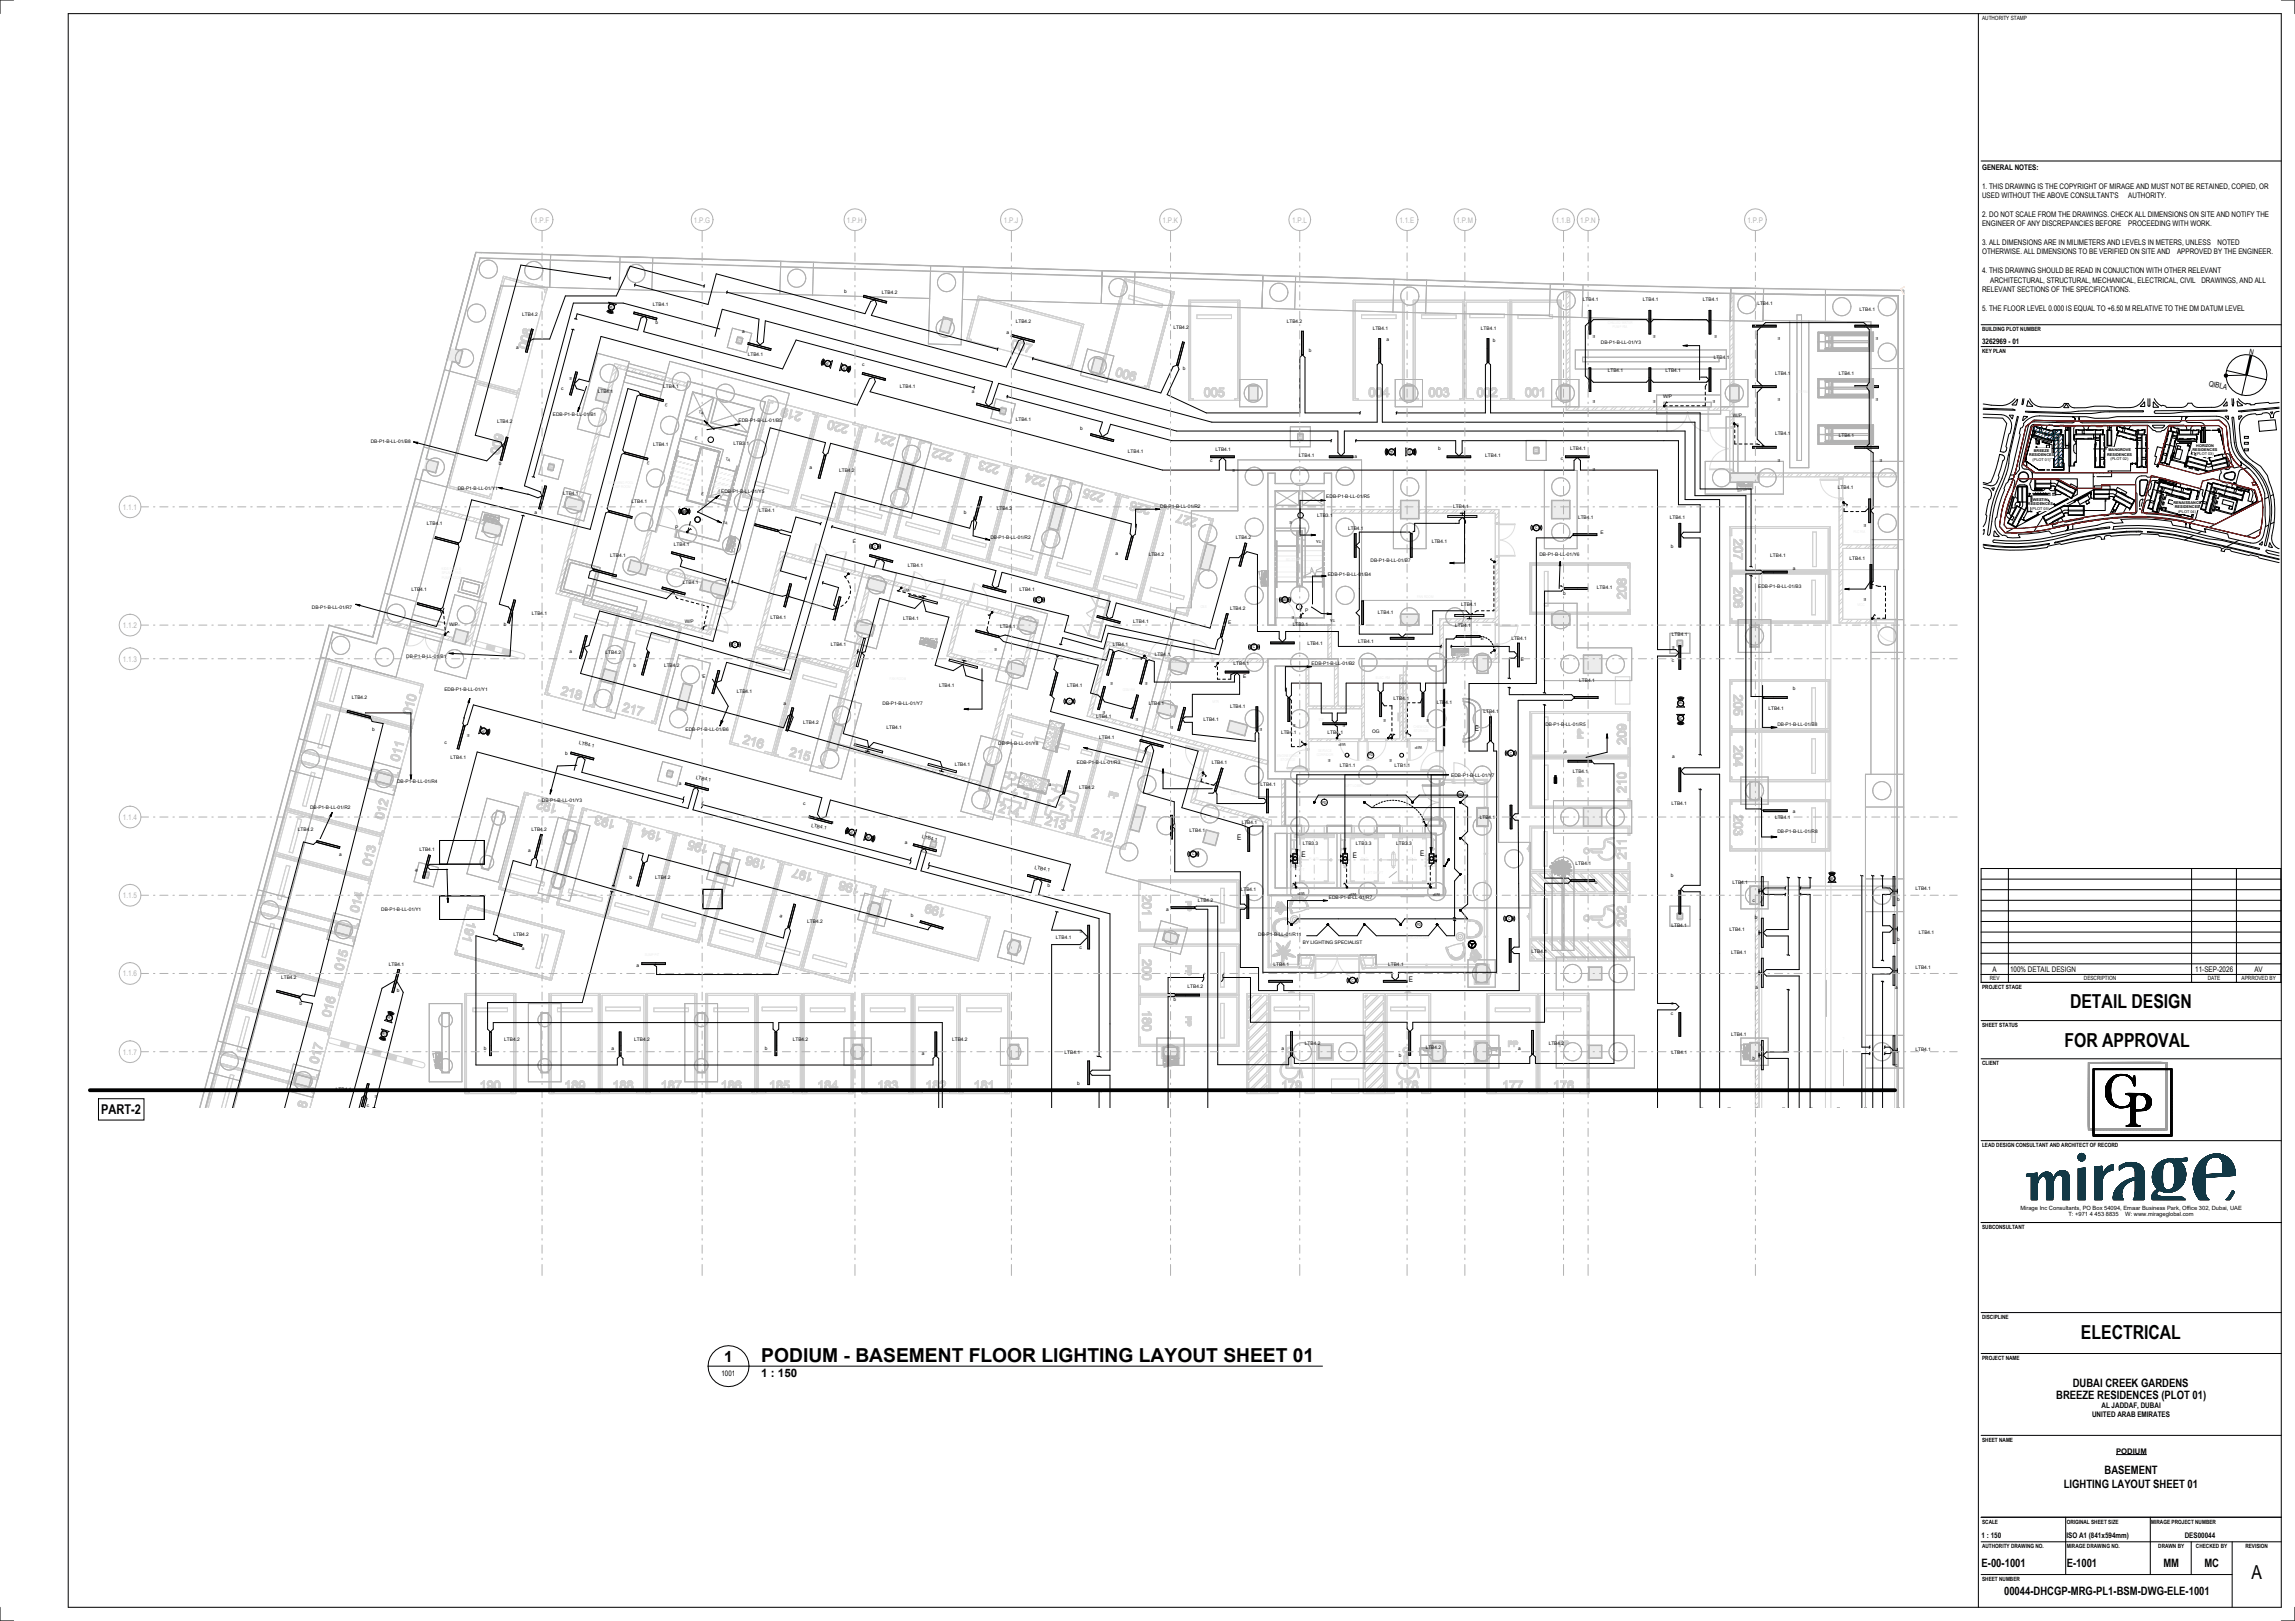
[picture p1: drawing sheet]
<svg xmlns="http://www.w3.org/2000/svg" width="841mm" height="594mm" viewBox="0 0 841 594" stroke-linecap="round" stroke-linejoin="round" font-family="sans-serif">
<defs><g id="words">
<g font-size="7.1">
<text x="758.6" y="369.4">DETAIL DESIGN</text>
<text x="756.5" y="383.5">FOR APPROVAL</text>
<text x="762.6" y="490.8">ELECTRICAL</text>
<text x="279" y="499">PODIUM - BASEMENT FLOOR LIGHTING LAYOUT SHEET 01</text>
<text x="825.1" y="578.7">A</text>
</g>
<text font-size="5.6" x="265.4" y="499.1">1</text>
<text font-size="4.9" x="37.1" y="408.4">PART-2</text>
<g font-size="4.2">
<text x="279" y="504.6">1 : 150</text>
<text x="759.5" y="508.2">DUBAI CREEK GARDENS</text>
<text x="753.5" y="512.5">BREEZE RESIDENCES (PLOT 01)</text>
<text x="756.3" y="545.2">LIGHTING LAYOUT SHEET 01</text>
<text x="771.2" y="540.2">BASEMENT</text>
<text x="726.1" y="574.1">E-00-1001</text>
<text x="757.3" y="574.1">E-1001</text>
<text x="792.8" y="574.1">MM</text>
<text x="807.8" y="574.1">MC</text>
<text x="734.4" y="584.3">00044-DHCGP-MRG-PL1-BSM-DWG-ELE-1001</text>
</g>
<g font-size="2.8">
<text x="726.3" y="62.3">GENERAL NOTES:</text>
<text x="726.3" y="69.2">1. THIS DRAWING IS THE COPYRIGHT OF MIRAGE AND MUST NOT BE RETAINED, COPIED, OR</text>
<text x="726.3" y="72.6">USED WITHOUT THE ABOVE CONSULTANT'S</text>
<text x="779.9" y="72.6">AUTHORITY.</text>
<text x="726.3" y="79.5">2. DO NOT SCALE FROM THE DRAWINGS. CHECK ALL DIMENSIONS ON SITE AND NOTIFY THE</text>
<text x="726.3" y="82.9">ENGINEER OF ANY DISCREPANCIES BEFORE</text>
<text x="779.9" y="82.9">PROCEEDING WITH WORK.</text>
<text x="726.3" y="89.8">3. ALL DIMENSIONS ARE IN MILIMETERS AND LEVELS IN METERS, UNLESS</text>
<text x="812.7" y="89.8">NOTED</text>
<text x="726.3" y="93.2">OTHERWISE. ALL DIMENSIONS TO BE VERIFIED ON SITE AND</text>
<text x="797.8" y="93.2">APPROVED BY THE ENGINEER.</text>
<text x="726.3" y="100.1">4. THIS DRAWING SHOULD BE READ IN CONJUCTION WITH OTHER RELEVANT</text>
<text x="726.3" y="107">RELEVANT SECTIONS OF THE SPECIFICATIONS.</text>
<text x="729.3" y="103.5">ARCHITECTURAL, STRUCTURAL, MECHANICAL, ELECTRICAL, CIVIL</text>
<text x="806.7" y="103.5">DRAWINGS, AND ALL</text>
<text x="726.3" y="113.9">5. THE FLOOR LEVEL 0.000 IS EQUAL TO +6.50 M RELATIVE TO THE DM DATUM LEVEL</text>
<text x="726.3" y="125.9">3262969 - 01</text>
<text x="824.1" y="129.8" transform="rotate(13 824.1 129.8)">N</text>
<text x="809.3" y="141.4" transform="rotate(13 809.3 141.4)">QIBLA</text>
<text x="540.4" y="268">E</text>
<text x="453.4" y="308">E</text>
<text x="477" y="313.9">E</text>
<text x="495.8" y="314.4">E</text>
<text x="520.4" y="313.8">E</text>
<text x="516.2" y="359.7">E</text>
<text x="730.2" y="356.3">A</text>
<text x="736.6" y="356.3">100% DETAIL DESIGN</text>
<text x="804.5" y="356.3">11-SEP-2026</text>
<text x="826.1" y="356.3">AV</text>
<text x="264.4" y="504.3">1001</text>
<text x="770.1" y="515.8">AL JADDAF, DUBAI</text>
<text x="766.6" y="519.2">UNITED ARAB EMIRATES</text>
<text x="775.4" y="532.7">PODIUM</text>
<text x="726.1" y="563.8">1 : 150</text>
<text x="757.2" y="563.8">ISO A1 (841x594mm)</text>
<text x="800.6" y="563.8">DES00044</text>
</g>
<g font-size="2.8" fill="#b2b2b2">
<text x="195.8" y="81.6">1.P.F</text>
<text x="254.3" y="81.6">1.P.G</text>
<text x="310.3" y="81.6">1.P.H</text>
<text x="367.9" y="81.6">1.P.J</text>
<text x="426" y="81.6">1.P.K</text>
<text x="473.5" y="81.6">1.P.L</text>
<text x="512.8" y="81.6">1.1.E</text>
<text x="533.7" y="81.6">1.P.M</text>
<text x="570.2" y="81.6">1.1.B</text>
<text x="579" y="81.6">1.P.N</text>
<text x="640.3" y="81.6">1.P.P</text>
<text x="45" y="186.8">1.1.1</text>
<text x="45" y="230.1">1.1.2</text>
<text x="45" y="242.4">1.1.3</text>
<text x="45" y="300.4">1.1.4</text>
<text x="45" y="329.1">1.1.5</text>
<text x="45" y="357.8">1.1.6</text>
<text x="45" y="386.4">1.1.7</text>
</g>
<g font-size="2.1">
<text x="726.3" y="7.4">AUTHORITY STAMP</text>
<text x="726.3" y="121.3">BUILDING PLOT NUMBER</text>
<text x="726.3" y="129.4">KEY PLAN</text>
<text x="729.2" y="359.3">REV</text>
<text x="763.7" y="359.3">DESCRIPTION</text>
<text x="809" y="359.3">DATE</text>
<text x="821.5" y="359.3">APRROVED BY</text>
<text x="726.3" y="362.4">PROJECT STAGE</text>
<text x="726.3" y="376.4">SHEET STATUS</text>
<text x="726.3" y="390.4">CLIENT</text>
<text x="726.3" y="420.4">LEAD DESIGN CONSULTANT AND ARCHITECT OF RECORD</text>
<text x="740.4" y="443.3">Mirage Inc Consultants, PO Box 54094, Emaar Business Park, Office 302, Dubai, UAE</text>
<text x="758" y="445.7">T: +971 4 453 8835</text>
<text x="778.8" y="445.7">W: www.mirageglobal.com</text>
<text x="726.3" y="450.4">SUBCONSULTANT</text>
<text x="726.3" y="483.4">DISCIPLINE</text>
<text x="726.3" y="498.4">PROJECT NAME</text>
<text x="726.3" y="528.4">SHEET NAME</text>
<text x="726.3" y="558.4">SCALE</text>
<text x="757.3" y="558.4">ORIGINAL SHEET SIZE</text>
<text x="788.3" y="558.4">MIRAGE PROJECT NUMBER</text>
<text x="726.3" y="567.4">AUTHORITY DRAWING NO.</text>
<text x="757.3" y="567.4">MIRAGE DRAWING NO.</text>
<text x="790.9" y="567.4">DRAWN BY</text>
<text x="804.7" y="567.4">CHECKED BY</text>
<text x="822.8" y="567.4">REVISION</text>
<text x="726.3" y="579.4">SHEET NUMBER</text>
</g>
<g font-size="1.8">
<text x="309.4" y="107.3">b</text>
<text x="323.2" y="107.6">LTB4.2</text>
<text x="239.3" y="112.2">LTB4.1</text>
<text x="580" y="110.4">LTB4.1</text>
<text x="602" y="110.4">LTB4.1</text>
<text x="624" y="110.4">LTB4.1</text>
<text x="644" y="111.9">LTB4.1</text>
<text x="681.5" y="113.9">LTB4.1</text>
<text x="191.4" y="115.8">LTB4.2</text>
<text x="240.2" y="118.8">b</text>
<text x="372.2" y="118.4">LTB4.2</text>
<text x="471.5" y="118.4">LTB4.2</text>
<text x="272" y="122.2">a</text>
<text x="368.8" y="122.4">a</text>
<text x="430" y="120.6">LTB4.2</text>
<text x="503" y="120.8">LTB4.1</text>
<text x="508.1" y="125">a</text>
<text x="542.7" y="120.8">LTB4.1</text>
<text x="547" y="125.2">b</text>
<text x="189.1" y="128">a</text>
<text x="274" y="130.6">LTB4.1</text>
<text x="479.6" y="129.1">b</text>
<text x="586.7" y="126.1">DB-P1-B-LL-01/Y3</text>
<text x="628" y="131.6">LTB4.1</text>
<text x="315.9" y="134.1">c</text>
<text x="433.4" y="135.6">b</text>
<text x="589.2" y="136.3">LTB4.1</text>
<text x="610.3" y="136.3">LTB4.1</text>
<text x="650.5" y="137.4">LTB4.1</text>
<text x="673.8" y="137.4">LTB4.1</text>
<text x="205.7" y="143.1">c</text>
<text x="243.1" y="142.2">LTB4.1</text>
<text x="329.8" y="142.2">LTB4.1</text>
<text x="356.1" y="143.9">a</text>
<text x="219.1" y="144">LTB4.1</text>
<text x="609.4" y="145.9">W/P</text>
<text x="182.1" y="155">LTB4.2</text>
<text x="202.6" y="152.6">EDB-P1-B-LL-01/B1</text>
<text x="270.7" y="154.6">EDB-P1-B-LL-01/B5</text>
<text x="372.2" y="154.4">LTB4.1</text>
<text x="635.1" y="152.7">W/P</text>
<text x="395.8" y="157.7">b</text>
<text x="650.4" y="159.3">LTB4.1</text>
<text x="673.8" y="160.2">LTB4.1</text>
<text x="749" y="159.9">BD 1</text>
<text x="135.8" y="162.2">DB-P1-B-LL-01/B8</text>
<text x="239.3" y="163.6">LTB4.1</text>
<text x="268.8" y="163.1">LTB3.1</text>
<text x="413.3" y="165.8">LTB4.1</text>
<text x="445.4" y="165.1">LTB4.1</text>
<text x="476" y="167.4">LTB4.1</text>
<text x="496.3" y="167.8">a</text>
<text x="527" y="164.8">b</text>
<text x="544.3" y="167.4">LTB4.1</text>
<text x="575.4" y="164.9">LTB4.1</text>
<text x="182.8" y="170.4">b</text>
<text x="296.6" y="172">a</text>
<text x="307.5" y="172.9">LTB4.2</text>
<text x="443.5" y="169.2">c</text>
<text x="572" y="168.6">c</text>
<text x="167.7" y="179.4">DB-P1-B-LL-01/Y1</text>
<text x="673.5" y="179.2">LTB4.1</text>
<text x="206.4" y="181.4">LTB4.1</text>
<text x="231.4" y="184.5">LTB4.1</text>
<text x="264.3" y="180.6">EDB-P1-B-LL-01/Y5</text>
<text x="486" y="182.7">EDB-P1-B-LL-01/R5</text>
<text x="195.9" y="188.5">a</text>
<text x="278.2" y="187.8">LTB4.1</text>
<text x="353.2" y="188.4">b</text>
<text x="365.3" y="186.9">LTB4.2</text>
<text x="425.2" y="186.1">DB-P1-B-LL-01/R2</text>
<text x="482.7" y="189.5">LTB3.1</text>
<text x="532.6" y="186.1">LTB4.1</text>
<text x="578.3" y="190.3">LTB4.1</text>
<text x="611.9" y="190.3">LTB4.1</text>
<text x="156.4" y="192.5">LTB4.1</text>
<text x="247.5" y="194">P</text>
<text x="362.9" y="197.6">DB-P1-B-LL-01/R2</text>
<text x="452.9" y="197.6">LTB4.2</text>
<text x="494" y="194.3">LTB4.1</text>
<text x="586.5" y="195.6">E</text>
<text x="247" y="200.1">LTB4.1</text>
<text x="312.6" y="199">E</text>
<text x="408.8" y="203.4">a</text>
<text x="420.9" y="203.8">LTB4.2</text>
<text x="524.6" y="199">LTB4.1</text>
<text x="564.1" y="203.7">DB-P1-B-LL-01/Y6</text>
<text x="612.3" y="200.7">b</text>
<text x="223.6" y="204.3">LTB4.1</text>
<text x="332.6" y="207.9">LTB4.1</text>
<text x="502.3" y="205.9">DB-P1-B-LL-01/B7</text>
<text x="648.7" y="204.3">LTB4.1</text>
<text x="657" y="208.8">a</text>
<text x="677.8" y="205.4">LTB4.1</text>
<text x="250.3" y="213.9">LTB4.1</text>
<text x="486.5" y="210.9">EDB-P1-B-LL-01/B4</text>
<text x="585.2" y="215.9">LTB4.1</text>
<text x="644.3" y="215.5">EDB-P1-B-LL-01/B3</text>
<text x="150.8" y="216.7">LTB4.1</text>
<text x="373.6" y="216.6">LTB4.1</text>
<text x="572.9" y="218.1">b</text>
<text x="114.3" y="223">DB-P1-B-LL-01/R7</text>
<text x="194.9" y="225.4">LTB4.1</text>
<text x="282.4" y="226.8">LTB4.1</text>
<text x="331" y="227">LTB4.1</text>
<text x="450.7" y="223.4">LTB4.2</text>
<text x="478.3" y="224.3">P</text>
<text x="504.9" y="225.1">LTB4.1</text>
<text x="535.4" y="222.1">LTB4.1</text>
<text x="164.6" y="229.3">W/P</text>
<text x="184.7" y="229.3">b</text>
<text x="250.9" y="228.1">W/P</text>
<text x="366.5" y="230.2">LTB4.1</text>
<text x="415.3" y="228.2">LTB4.1</text>
<text x="450.1" y="228.7">E</text>
<text x="473.7" y="229.4">LTB3.1</text>
<text x="533.3" y="229.9">LTB4.1</text>
<text x="612.7" y="233">LTB4.1</text>
<text x="208.7" y="239.3">a</text>
<text x="221.9" y="239.5">LTB4.2</text>
<text x="304.4" y="236.9">LTB4.1</text>
<text x="407.8" y="236.7">LTB4.1</text>
<text x="479.1" y="236.4">LTB4.1</text>
<text x="497.7" y="235.6">LTB4.1</text>
<text x="542.6" y="234.7">E</text>
<text x="553.8" y="234.4">LTB4.1</text>
<text x="148.9" y="241.2">DB-P1-B-LL-01/B1</text>
<text x="232.1" y="244.3">b</text>
<text x="243.3" y="244.3">LTB4.2</text>
<text x="423.2" y="240.2">LTB4.1</text>
<text x="452.1" y="243.8">LTB4.1</text>
<text x="480.7" y="243.7">EDB-P1-B-LL-01/B2</text>
<text x="557.3" y="242.3">E</text>
<text x="612.6" y="242.5">c</text>
<text x="257.4" y="248.6">E</text>
<text x="344.1" y="251.9">LTB4.1</text>
<text x="391" y="251.8">LTB4.1</text>
<text x="455.5" y="248.3">E</text>
<text x="578.7" y="250">LTB4.1</text>
<text x="128.9" y="256.1">LTB4.2</text>
<text x="162.9" y="253.1">EDB-P1-B-LL-01/Y1</text>
<text x="270" y="254">LTB4.1</text>
<text x="510.7" y="256.5">LTB4.1</text>
<text x="657" y="252.9">b</text>
<text x="287.1" y="258.4">a</text>
<text x="323.4" y="258.4">DB-P1-B-LL-01/Y7</text>
<text x="401.7" y="263.2">LTB4.1</text>
<text x="420.9" y="258.5">LTB4.1</text>
<text x="450.7" y="259.6">LTB4.1</text>
<text x="526.5" y="258.1">LTB4.1</text>
<text x="543.6" y="261.4">LTB4.1</text>
<text x="648" y="260.2">LTB4.1</text>
<text x="136.3" y="267.8">b</text>
<text x="251.2" y="267.9">EDB-P1-B-LL-01/B6</text>
<text x="294.3" y="265.3">LTB4.2</text>
<text x="324.8" y="267.3">LTB4.1</text>
<text x="441" y="264.4">LTB4.1</text>
<text x="469.4" y="269.1">LTB4.1</text>
<text x="486.5" y="268.8">LTB4.1</text>
<text x="502.8" y="268.7">OG</text>
<text x="566.3" y="266.1">DB-P1-B-LL-01/R5</text>
<text x="651.3" y="266.1">DB-P1-B-LL-01/B8</text>
<text x="162.9" y="272.7">c</text>
<text x="212.1" y="272.7" transform="rotate(12 212.1 272.7)">LTB4.1</text>
<text x="365.8" y="272.9">DB-P1-B-LL-01/Y8</text>
<text x="402.8" y="270.8">LTB4.1</text>
<text x="573.2" y="275.9">a</text>
<text x="165.1" y="278.3">LTB4.1</text>
<text x="207.1" y="276.7">b</text>
<text x="349.9" y="280.6">LTB4.1</text>
<text x="394.6" y="279.8">EDB-P1-B-LL-01/R3</text>
<text x="444" y="280">LTB4.1</text>
<text x="491" y="281">LTB1.1</text>
<text x="511.1" y="281">LTB1.1</text>
<text x="612.7" y="277.7">a</text>
<text x="145.5" y="286.9">DB-P1-B-LL-01/R4</text>
<text x="248.8" y="287.6">a</text>
<text x="254.9" y="285.4" transform="rotate(12 254.9 285.4)">LTB4.1</text>
<text x="384.3" y="287.9">a</text>
<text x="461.9" y="287.9">LTB4.1</text>
<text x="531.8" y="284.5">EDB-P1-B-LL-01/Y7</text>
<text x="576.4" y="283.4">LTB4.1</text>
<text x="395.4" y="289">LTB4.2</text>
<text x="113.6" y="296.4">DB-P1-B-LL-01/R2</text>
<text x="198.6" y="294">DB-P1-B-LL-01/Y3</text>
<text x="294.3" y="294.8">c</text>
<text x="612.5" y="295">LTB4.1</text>
<text x="657" y="297.8">a</text>
<text x="109.1" y="304.4">LTB4.2</text>
<text x="194.7" y="304.4">LTB4.2</text>
<text x="297.2" y="302.9" transform="rotate(12 297.2 302.9)">LTB4.1</text>
<text x="435.9" y="305">LTB4.1</text>
<text x="455" y="302">LTB4.1</text>
<text x="542.3" y="300">LTB4.1</text>
<text x="650.4" y="300">LTB4.1</text>
<text x="651.3" y="305.3">DB-P1-B-LL-01/R8</text>
<text x="153.7" y="312">LTB4.1</text>
<text x="331.6" y="309.1">a</text>
<text x="337.9" y="307.1" transform="rotate(12 337.9 307.1)">LTB4.1</text>
<text x="477.4" y="309.7">LTB3.3</text>
<text x="496.9" y="309.7">LTB3.3</text>
<text x="511.7" y="309.7">LTB3.3</text>
<text x="124.2" y="313.8">a</text>
<text x="193.5" y="312.1">a</text>
<text x="577.4" y="317.1">LTB4.1</text>
<text x="152" y="319.1" transform="rotate(15 152 319.1)">a</text>
<text x="230.6" y="322.2">b</text>
<text x="240" y="322.1">LTB4.2</text>
<text x="379.1" y="318.3" transform="rotate(12 379.1 318.3)">LTB4.1</text>
<text x="612.3" y="321.4">b</text>
<text x="383.9" y="325.1">b</text>
<text x="454.7" y="326.6">LTB4.1</text>
<text x="487" y="329.5">EDB-P1-B-LL-01/R7</text>
<text x="584.5" y="324.1">b</text>
<text x="634.9" y="324.1">LTB4.1</text>
<text x="701.9" y="326">LTB4.1</text>
<text x="139.7" y="333.9">DB-P1-B-LL-01/Y1</text>
<text x="333.7" y="335.9">b</text>
<text x="427.3" y="333.9">a</text>
<text x="438.9" y="330.7">LTB4.2</text>
<text x="642.2" y="330.4">c</text>
<text x="695.3" y="330.2">b</text>
<text x="285.6" y="336.2" transform="rotate(14 285.6 336.2)">a</text>
<text x="295.8" y="338.1">LTB4.2</text>
<text x="612.5" y="339.6">LTB4.1</text>
<text x="633.8" y="341">LTB4.1</text>
<text x="643" y="336.7">b</text>
<text x="188.1" y="342.9">LTB4.2</text>
<text x="387" y="344.2">LTB4.1</text>
<text x="395.6" y="347.6">c</text>
<text x="461.1" y="342.9">DB-P1-B-LL-01/R11</text>
<text x="477.4" y="345.8">BY LIGHTING SPECIALIST</text>
<text x="695.3" y="344.9">b</text>
<text x="703.1" y="342.2">LTB4.1</text>
<text x="142.5" y="353.9">LTB4.1</text>
<text x="191.3" y="348.1">a</text>
<text x="466.7" y="354">LTB4.1</text>
<text x="508.7" y="354">LTB4.1</text>
<text x="561.3" y="349.2">LTB4.1</text>
<text x="634.4" y="349.5">LTB4.1</text>
<text x="103" y="358.7">LTB4.2</text>
<text x="233.2" y="354.4">a</text>
<text x="701.9" y="355.2">LTB4.1</text>
<text x="145.4" y="363.4">b</text>
<text x="435.2" y="362.1">LTB4.2</text>
<text x="643.3" y="362.5">a</text>
<text x="694.5" y="362.5">a</text>
<text x="109.7" y="368.1">b</text>
<text x="430.1" y="366.8">b</text>
<text x="612.2" y="371.8">c</text>
<text x="184.8" y="381.6">LTB4.2</text>
<text x="232.4" y="381.6">LTB4.2</text>
<text x="290.5" y="381.6">LTB4.2</text>
<text x="348.9" y="381.6">LTB4.2</text>
<text x="478.2" y="382.9">LTB4.2</text>
<text x="567.5" y="382.9">LTB4.2</text>
<text x="634.4" y="379.7">LTB4.1</text>
<text x="177.3" y="384.9">b</text>
<text x="224.1" y="384.9">a</text>
<text x="280.3" y="384.9">b</text>
<text x="337.8" y="386.5">a</text>
<text x="390.1" y="386.2">LTB4.1</text>
<text x="469.6" y="384.8">a</text>
<text x="512.6" y="387.4">b</text>
<text x="522.5" y="384.6">LTB4.2</text>
<text x="556.3" y="384.8">a</text>
<text x="612.6" y="386.1">LTB4.1</text>
<text x="642.2" y="388.4">b</text>
<text x="701.9" y="385.2">LTB4.1</text>
<text x="694.5" y="391.1">c</text>
<text x="123.1" y="399.8">LTB4.1</text>
<text x="394.7" y="397.7">b</text>
<text x="134.4" y="405.5">c</text>
</g>
<g font-size="1.4">
<text x="223" y="112.8" transform="rotate(15 223 112.8)">MC</text>
<text x="584.5" y="122.7" transform="rotate(-180 584.5 122.7)">E</text>
<text x="606.6" y="122.6" transform="rotate(-180 606.6 122.6)">E</text>
<text x="629.2" y="122.6" transform="rotate(-180 629.2 122.6)">E</text>
<text x="652.3" y="123.6" transform="rotate(-180 652.3 123.6)">E</text>
<text x="688.3" y="123.6" transform="rotate(-180 688.3 123.6)">E</text>
<text x="303.5" y="134.1" transform="rotate(-75 303.5 134.1)">MC</text>
<text x="309.6" y="135.9" transform="rotate(-75 309.6 135.9)">MC</text>
<text x="209.5" y="138" transform="rotate(-180 209.5 138)">E</text>
<text x="324.7" y="138.4" transform="rotate(-180 324.7 138.4)">E</text>
<text x="243.6" y="148.7" transform="rotate(13 243.6 148.7)">E</text>
<text x="584.5" y="146.4" transform="rotate(-180 584.5 146.4)">E</text>
<text x="606.6" y="146.4" transform="rotate(-180 606.6 146.4)">E</text>
<text x="628.5" y="146.4" transform="rotate(-180 628.5 146.4)">E</text>
<text x="652.3" y="145.7" transform="rotate(-180 652.3 145.7)">E</text>
<text x="688.3" y="145.7" transform="rotate(-180 688.3 145.7)">E</text>
<text x="256" y="151.4" transform="rotate(13 256 151.4)">TA</text>
<text x="254.6" y="160.9" transform="rotate(13 254.6 160.9)">E</text>
<text x="510.4" y="166.4" transform="rotate(-90 510.4 166.4)">MC</text>
<text x="517.1" y="166.6" transform="rotate(-90 517.1 166.6)">MC</text>
<text x="743.6" y="167.2">RESIDENCES</text>
<text x="745.3" y="165.7">BREEZE</text>
<text x="772.2" y="166.9">RESIDENCES</text>
<text x="772.6" y="165.3">MANGROVE</text>
<text x="803.4" y="165.3">RESIDENCES</text>
<text x="804.6" y="166.9">(PLOT 03)</text>
<text x="804.8" y="163.7">HORIZON</text>
<text x="237" y="169.9" transform="rotate(13 237 169.9)">E</text>
<text x="265.8" y="168.7" transform="rotate(13 265.8 168.7)">TA</text>
<text x="452.5" y="171.7" transform="rotate(-180 452.5 171.7)">E</text>
<text x="584.5" y="171.5" transform="rotate(-180 584.5 171.5)">E</text>
<text x="652.3" y="168.4" transform="rotate(-180 652.3 168.4)">E</text>
<text x="689.7" y="168.4" transform="rotate(-180 689.7 168.4)">E</text>
<text x="744.8" y="168.8">(PLOT 01)</text>
<text x="773.3" y="168.5">(PLOT 02)</text>
<text x="257" y="181.5" transform="rotate(13 257 181.5)">E</text>
<text x="743.1" y="185.2">RESIDENCES</text>
<text x="744.9" y="183.6">WESTIN</text>
<text x="796.4" y="184.7">RENAISSANCE</text>
<text x="249.9" y="187.9">MS</text>
<text x="264.7" y="191.8" transform="rotate(13 264.7 191.8)">TA</text>
<text x="473.4" y="190.8" transform="rotate(-180 473.4 190.8)">E</text>
<text x="744.3" y="186.8">(PLOT 05)</text>
<text x="797" y="186.3">RESIDENCES</text>
<text x="798.1" y="187.9">(PLOT 04)</text>
<text x="484.2" y="198" transform="rotate(-180 484.2 198)">TA</text>
<text x="562.6" y="193.9">C</text>
<text x="683.8" y="192.1" transform="rotate(-180 683.8 192.1)">E</text>
<text x="320.3" y="200.7">C</text>
<text x="333.3" y="216" transform="rotate(-180 333.3 216)">W/P</text>
<text x="380.4" y="220.3">C</text>
<text x="470" y="220.3">MS</text>
<text x="683.8" y="219.1" transform="rotate(-180 683.8 219.1)">E</text>
<text x="474.3" y="225.7" transform="rotate(-180 474.3 225.7)">E</text>
<text x="489.3" y="226.9" transform="rotate(-180 489.3 226.9)">TA</text>
<text x="268.9" y="236.7">C</text>
<text x="365.3" y="237.5" transform="rotate(-180 365.3 237.5)">E</text>
<text x="459.1" y="237.6">C</text>
<text x="613.6" y="236.6" transform="rotate(-180 613.6 236.6)">E</text>
<text x="407.8" y="250" transform="rotate(-180 407.8 250)">E</text>
<text x="420.5" y="250" transform="rotate(-180 420.5 250)">E</text>
<text x="391.5" y="257.5">C</text>
<text x="405" y="260.6" transform="rotate(-180 405 260.6)">E</text>
<text x="417.1" y="263.3" transform="rotate(-180 417.1 263.3)">E</text>
<text x="507.9" y="263.4" transform="rotate(-180 507.9 263.4)">E</text>
<text x="523.6" y="263.4" transform="rotate(-180 523.6 263.4)">E</text>
<text x="614.9" y="263.8">MC</text>
<text x="615" y="258.2">MC</text>
<text x="172" y="269" transform="rotate(-180 172 269)">E</text>
<text x="177.4" y="269" transform="rotate(-75 177.4 269)">MC</text>
<text x="430" y="266" transform="rotate(-180 430 266)">E</text>
<text x="462.5" y="266.7" transform="rotate(-180 462.5 266.7)">E</text>
<text x="474.8" y="265.2" transform="rotate(-180 474.8 265.2)">E</text>
<text x="492.9" y="265.2" transform="rotate(-180 492.9 265.2)">E</text>
<text x="493.2" y="272.1" transform="rotate(-180 493.2 272.1)">W/P</text>
<text x="521.2" y="273.3" transform="rotate(-180 521.2 273.3)">W/P</text>
<text x="487.6" y="278.3" transform="rotate(-180 487.6 278.3)">E</text>
<text x="501.5" y="277.2">PD</text>
<text x="510.1" y="278.3" transform="rotate(-180 510.1 278.3)">E</text>
<text x="553.2" y="276.5">C</text>
<text x="534.3" y="291.6">PD</text>
<text x="484.5" y="294.5">PD</text>
<text x="305.4" y="300.8" transform="rotate(-180 305.4 300.8)">E</text>
<text x="312.3" y="305.9" transform="rotate(-72 312.3 305.9)">MC</text>
<text x="318.5" y="308" transform="rotate(-75 318.5 308)">MC</text>
<text x="436.9" y="313.4">C</text>
<text x="670.5" y="322.4">MC</text>
<text x="478.2" y="326.8" transform="rotate(-180 478.2 326.8)">W/P</text>
<text x="497.1" y="327.3" transform="rotate(-180 497.1 327.3)">W/P</text>
<text x="527.8" y="327.3" transform="rotate(-180 527.8 327.3)">W/P</text>
<text x="396.6" y="340.9" transform="rotate(-180 396.6 340.9)">E</text>
<text x="519.2" y="339.3">PD</text>
<text x="552.7" y="337.1">C</text>
<text x="495.2" y="359.8">C</text>
<text x="613.2" y="367.1" transform="rotate(-180 613.2 367.1)">E</text>
<text x="141.7" y="373.2" transform="rotate(18 141.7 373.2)">MC</text>
<text x="139.6" y="379.1" transform="rotate(18 139.6 379.1)">MC</text>
<text x="138.2" y="401.1" transform="rotate(-180 138.2 401.1)">E</text>
</g>
<g font-size="1.4" fill="#ececec">
<text x="589.2" y="118.6">CHILLED WATER</text>
<text x="658.1" y="143.9">ETS RM.</text>
<text x="222.9" y="177.4">SWIMMING POOL</text>
<text x="224.1" y="178.9">PUMP ROOM</text>
<text x="260.9" y="178.2">BD-ST-03</text>
<text x="161.8" y="208.9">KIDS POOL &amp;</text>
<text x="471.3" y="205.7">BD-ST-02</text>
<text x="161.9" y="210.5">SPLASH PAD</text>
<text x="161.9" y="212.1">PUMP ROOM</text>
<text x="295.1" y="220.9">LANDSCAPE</text>
<text x="295.8" y="222.5">STORAGE</text>
<text x="434" y="223.4">CBS</text>
<text x="536.2" y="232.2">EMCC RM.</text>
<text x="358.5" y="239.4">EMCC RM.</text>
<text x="533.4" y="240.5">EMCC RM.</text>
<text x="518" y="266.7">CHEMICAL</text>
<text x="468" y="277.3">ENGINEERING</text>
<text x="451.2" y="291.4">MDF RM</text>
<text x="493.1" y="288.4">LIFT LOBBY</text>
<text x="471.8" y="319">LIFT SHAFT</text>
<text x="500.6" y="320.4">LIFT SHAFT</text>
<text x="516.1" y="344.1">ENTRY LOBBY</text>
<text x="669" y="355.6">?</text>
</g>
</g></defs>
<g fill="#000">
<circle cx="609.8" cy="148.8" r=".27"/>
<circle cx="635.5" cy="155.2" r=".27"/>
<circle cx="251.8" cy="194.9" r=".27"/>
<circle cx="675.5" cy="184.1" r=".27"/>
<circle cx="310.9" cy="210.3" r=".27"/>
<circle cx="330.3" cy="215.5" r=".27"/>
<circle cx="547.7" cy="205.9" r=".27"/>
<circle cx="163.1" cy="232.6" r=".27"/>
<circle cx="257.5" cy="230.3" r=".27"/>
<circle cx="363.6" cy="224.4" r=".27"/>
<circle cx="476.5" cy="226.1" r=".27"/>
<circle cx="547.7" cy="238.3" r=".27"/>
<circle cx="686.1" cy="226.7" r=".27"/>
<circle cx="419.4" cy="240.4" r=".27"/>
<circle cx="446.3" cy="243" r=".27"/>
<circle cx="478.3" cy="272.7" r=".27"/>
<circle cx="489.9" cy="270.5" r=".27"/>
<circle cx="508.8" cy="270.5" r=".27"/>
<circle cx="509.9" cy="270.5" r=".27"/>
<circle cx="515.5" cy="268.6" r=".27"/>
<circle cx="440.8" cy="283.2" r=".27"/>
<circle cx="522.6" cy="302.5" r=".27"/>
<circle cx="474.9" cy="325.1" r=".27"/>
<circle cx="493.6" cy="325.1" r=".27"/>
<circle cx="524.3" cy="325.1" r=".27"/>
</g>
<g fill="#ececec">
<path d="M369.9 382.7h3.4v5.4h-3.4z"/>
<path d="M312.6 382.7h3.3v5.4h-3.3z"/>
<path d="M426.3 383.7h5.3v3.4h-5.3z"/>
<path d="M641.3 382.1h3.3v6.6h-3.3z"/>
<path d="M641.3 324.7h3.3v6.7h-3.3z"/>
<path d="M641.3 286.4h3.3v6.7h-3.3z"/>
<path d="M641.3 229.1h3.3v8h-3.3z"/>
<path d="M633.9 173.4h10.6v3.3h-10.6z"/>
<path d="M401.1 131l3.3 .9-1.4 5.1-3.2-.9z"/>
<path d="M345.8 116.2l3.2 .8-1.4 5.2-3.2-.9z"/>
<path d="M319.5 330.4l3.2 .9-1.4 5.1-3.2-.8z"/>
<path d="M264.1 315.6l3.2 .8-1.3 5.2-3.3-.9z"/>
<path d="M138.6 283l5.1 1.4-.8 3.2-5.2-1.4z"/>
<path d="M123.8 338.4l5.1 1.3-.9 3.3-5.1-1.4z"/>
<path d="M108.9 393.7l5.2 1.4-.9 3.2-5.1-1.3z"/>
<path d="M426.9 341.2l5.1 1.4-.9 3.2-5.1-1.3z"/>
<path d="M541.3 240.1h4v6.6h-4z"/>
<path d="M541.3 296.1h4v6.6h-4z"/>
<path d="M540.9 382.1h4v6.6h-4z"/>
<path d="M540.9 353.4h4v6.7h-4z"/>
<path d="M524.9 382.1h4v6.6h-4z"/>
<path d="M568.6 225.1h6.7v4h-6.7z"/>
<path d="M513.3 225.1h6.6v4h-6.6z"/>
<path d="M483.3 383.1h4.6v4.6h-4.6z"/>
<path d="M582.3 383.1h4.6v4.6h-4.6z"/>
<path d="M582.3 354.4h4.6v4.7h-4.6z"/>
<path d="M580.3 296.1h6.6v6.6h-6.6z"/>
<path d="M580.3 240.1h6.6v6.6h-6.6z"/>
<path d="M568.6 183.4h6.7v6.7h-6.7z"/>
<path d="M513.3 183.4h6.6v6.7h-6.6z"/>
<path d="M429.2 241.3l6.4 1.8-1 3.8-6.4-1.7z"/>
<path d="M373.8 226.5l6.5 1.7-1.1 3.9-6.4-1.7z"/>
<path d="M425 257.1l6.4 1.7-1 3.9-6.5-1.7z"/>
<path d="M450.7 264l6.5 1.7-1.1 3.9-6.4-1.7z"/>
<path d="M156.2 168.2l4.5 1.2-1.1 3.9-4.5-1.2z"/>
<path d="M165 127.4l4.5 1.2-1.2 4.5-4.5-1.2z"/>
<path d="M207.7 182l6.4 1.7-1 3.9-6.5-1.7z"/>
<path d="M318.4 211.7l6.5 1.7-1.1 3.9-6.4-1.8z"/>
<path d="M369.6 242.3l6.4 1.7-1 3.9-6.4-1.8z"/>
<path d="M314.2 227.4l6.5 1.8-1.1 3.8-6.4-1.7z"/>
<path d="M231.1 205.2l6.5 1.7-1.1 3.9-6.4-1.7z"/>
<path d="M177.7 190.9l6.4 1.7-1 3.9-6.4-1.8z"/>
<path d="M257.5 212.3l9.1 2.4-1.1 3.8-9-2.4z"/>
<path d="M442.2 199.3l3.2 .8-2.4 9.1-3.2-.9z"/>
<path d="M386.8 184.4l3.2 .9-2.4 9-3.2-.8z"/>
<path d="M331.4 169.6l3.3 .9-2.5 9-3.2-.9z"/>
<path d="M219.4 142l4.5 1.2-1.2 4.5-4.5-1.2z"/>
<path d="M442 304.1l4.6 1.3-1.3 4.5-4.5-1.3z"/>
<path d="M416.6 294.9l3.2 .9-2.4 9-3.2-.9z"/>
<path d="M361.2 280.1l3.2 .8-2.4 9-3.2-.8z"/>
<path d="M305.8 265.2l3.2 .9-2.4 9-3.2-.9z"/>
<path d="M250.4 250.4l3.3 .8-2.5 9.1-3.2-.9z"/>
<path d="M221.5 245l4.5 1.3-1.2 4.5-4.5-1.2z"/>
<path d="M167.1 230.5l4.5 1.2-1.2 4.5-4.5-1.2z"/>
<path d="M370.7 344.1l3.2 .9-1.4 5.2-3.2-.9z"/>
<path d="M514.6 141.4h3.3v5.3h-3.3z"/>
<path d="M571.9 141.4h3.4v5.3h-3.4z"/>
<path d="M633.9 141.4h3.3v5.3h-3.3z"/>
<path d="M457.6 141.4h3.3v5.3h-3.3z"/>
</g>
<g fill="#f8f8f8">
<path d="M337.8 234.7l.2 .9-.7-.2z"/>
<path d="M537.2 238.4h.7l-.3 .7z"/>
</g>
<g fill="none" stroke="#d1d1d1" stroke-width=".37">
<path d="M200.6 105.6l-20.7 77.2-16.1-4.3 10.3-38.6M200.6 105.6l-.5 1.6-.6-.2 .3-1-14.9-3.9-10 37.3 14.8 4 .3-1 .6 .2M200.6 105.6l-16.1-4.4-10.4 38.7M358.5 108.5l38.6 10.4-4.3 16.1-38.6-10.4zM412.3 102.2l18 4.9-9.5 35.4-18-4.9zM412.8 103l16.7 4.5M412.9 102.4l-9.3 34.8 1 .2-.2 .7M413.8 108.1l12.3 3.3-.4 1.3-12.2-3.3zM430.3 107.1l-.6-.2-9.3 34.8-1-.3-.2 .6M435.6 110.1h18.7v36.6h-18.7zM436.3 110.1v36h1v.6M438.6 115.4h12.7v1.3h-12.7z"/>
<path d="M453.6 110.1v36h-1v.6M453.6 110.7h-17.3M495.9 110.1h18.7v36.6h-18.7zM496.6 110.1v36h1v.6M498.9 115.4h12.7v1.3h-12.7zM513.9 110.1v36h-1v.6M513.9 110.7h-17.3M517.9 110.1h54v36.6h-54zM518.6 110.1v36h1v.6M520.9 115.4h12.7v1.3h-12.7zM535.9 110.1v36h-1v.6M535.9 110.7h-17.3"/>
<path d="M536.6 110.1v36.6M538.6 115.1h12.7v1.3h-12.7zM553.3 110.1v36.6M553.9 110.1v36h1v.6M556.3 115.4h12.6v1.3h-12.6zM571.3 110.1v36h-1v.6M571.3 110.7h-17.4M573.9 106.2h1.4v35.2h-1.4zM575.3 107l-1.4 1.4M575.3 110.4l-1.4 1.4M575.3 111.6l-1.4 1.3M575.3 108.2l-1.4 1.3"/>
<path d="M575.3 113.9l-1.4 1.3M575.3 115l-1.4 1.3M575.3 117.3l-1.4 1.3M575.3 118.4l-1.4 1.4M634.1 107.5l-.2 .2M635.2 108.7l-1.3 1.3M635.2 109.8l-1.3 1.4M635.2 112.1l-1.3 1.3M635.2 113.2l-1.3 1.4M635.2 115.5l-1.3 1.4M635.2 118.9l-1.3 1.4M635.2 116.7l-1.3 1.3"/>
<path d="M635.2 117.6h.1M635.2 109.3l.1 .1M635.3 109.1l-.1 .1M635.3 111.9h.1M635.3 114.1h-.1M635.3 107.6h.1M635.3 107.6l60.3 .8M635.3 107.7l60.2 .8v64.8h-60.2M636.4 107.6h.1M636.8 107.6h.1M636.9 107.6h.1M638.1 107.6v.1"/>
<path d="M639.4 107.6h.1M639.7 107.6v.1M641.9 107.6h.1M642 107.7h.1M644.5 107.7h.1M644.6 107.7h.1M645.9 107.8h-.1M646.4 107.7h-.1M646.6 107.7v.1M647.1 107.7h.1M647.1 107.8h.1M648.5 107.7l.1 .1"/>
<path d="M649.6 107.7v.1M650.5 107.7l.1 .1M652.2 107.8h.1M652.3 107.8v.1M654.7 107.8h.1M657.2 107.9h-.1M657.3 107.8v.1M659 107.9h-.1M659.8 107.9h.1M660.6 107.9h.1M662.2 107.9h.1M662.4 107.9h.1"/>
<path d="M665 108h.1M667.5 108h.1M668.9 108h-.1M670.1 108v.1M672.6 108.1h.1M675.2 108.1v.1M677.7 108.1l.1 .1M679.8 108.2h-.1M680.1 108.2h-.1M680.3 108.2h.1M681.5 108.2h-.1M682.9 108.2v.1"/>
<path d="M683.1 108.2h.1M685.4 108.3h.1M688 108.3h.1M690.6 108.3v.1M691.4 108.3h.1M693.1 108.4h.1M695.5 108.4v64.9h-60.2v-.9h-1.4M695.5 111.1h.1M695.5 119.3h.1M695.6 108.6v.1M695.6 116h-.1M695.6 112.4h.1"/>
<path d="M695.6 108.4v66.3h-51.1v-1.3M695.6 108.4l-60.4-.9v33.9M174.1 139.9l16.1 4.3M190.4 125.7a2.07 2.07 0 0 1 3.1 1.1 1.22 1.22 0 0 1-1.9 .8 1.21 1.21 0 0 1-1.3-.6 1.21 1.21 0 0 1 .1-1.3zM190.7 126a1.64 1.64 0 0 1 2.4 .9 1.55 1.55 0 0 1-2.5-.7zM191.1 123.2a2.07 2.07 0 0 1 3.1 1.1 1.22 1.22 0 0 1-2 .8 1.21 1.21 0 0 1-1.2-.6 1.21 1.21 0 0 1 .1-1.3zM191.4 123.5a1.64 1.64 0 0 1 2.4 .9 1.55 1.55 0 0 1-2.5-.7zM191.8 120.6a.74 .74 0 0 1 .8-.2 .74 .74 0 0 1 .5 .7 1.01 1.01 0 0 1 1.6 .1 1.01 1.01 0 0 1-.4 1.5 1.01 1.01 0 0 1-1.4-.7 .87 .87 0 0 1-1.3-.1 .87 .87 0 0 1 .2-1.3zM225.1 139.1l-1.9 1.8M225.2 133.2l26.8 7.2-.4 1.3-25.4-6.9-2.3 8.4-1.2-.3zM225.9 135.9l-1.9 1.9M227 133.7l-2.6 2.6"/>
<path d="M227.9 133.9l-1.1 1.1M229.7 134.4l-1.1 1.1M230.6 134.6l-1.1 1.1M232.4 135.1l-1.1 1.1M233.3 135.4l-1.1 1.1M235.1 135.9l-1.1 1M236 136.1l-1.1 1.1M237.8 136.6l-1.1 1.1M238.7 136.8l-1.1 1.1M240.5 137.3l-1.1 1.1M241.4 137.5l-1.1 1.1M243.2 138l-1.1 1.1"/>
<path d="M244.1 138.3l-1.1 1.1M245.9 138.7l-1.1 1.1M246.8 139l-1.1 1.1M248.6 139.5l-1.1 1.1M249.5 139.7l-1.1 1.1M269.9 125.8l1.5 .4M270 125.2l1.6 .4M270.2 124.5l1.6 .5M270.3 123.5l1.9 .5-.5 2-1.9-.5zM270.4 123.9l1.5 .4M270.4 123.8l1.6 .4-.4 1.5-1.6-.4zM270.6 123.3l1.5 .4"/>
<path d="M355.8 125l.2-.6-1-.3 4-14.8 37.3 10-3.9 14.8-1-.2-.2 .6 1.6 .5M371.4 124.8l.2-.2a1.2 1.2 0 0 1 1.4 .5 1.2 1.2 0 0 1-.1 1.4 1.21 1.21 0 0 1-1.5 1.4 1.21 1.21 0 0 1-.6-1.9zM371.6 125.1l.3-.1a.83 .83 0 0 1 .8 .5 .83 .83 0 0 1-.2 .9 .78 .78 0 0 1-.4 1 .78 .78 0 0 1-1-.3l.1-1zM373.8 125.4l.3-.1a1.2 1.2 0 0 1 1.3 .5 1.2 1.2 0 0 1 0 1.4 1.21 1.21 0 0 1-1.5 1.3 1.21 1.21 0 0 1-.7-1.9zM374.1 125.8l.3-.1a.83 .83 0 0 1 .7 .5 .83 .83 0 0 1-.1 .9 .78 .78 0 0 1-.4 1 .78 .78 0 0 1-1-.3l.1-1.1zM376.1 125.7l2.2 .6-1.4 1.5-.7 1.3-.4-.1 .4-.9 1.6-1.5-1.8-.5zM409.7 135.1l.2-.2a1.2 1.2 0 0 1 1.4 .5 1.2 1.2 0 0 1-.1 1.4 1.21 1.21 0 0 1-1.5 1.4 1.21 1.21 0 0 1-.6-2zM410 135.4l.2-.1a.83 .83 0 0 1 .8 .5 .83 .83 0 0 1-.2 .9 .78 .78 0 0 1-.4 1 .78 .78 0 0 1-1-.3l.1-1.1zM412.2 135.7l.2-.1a1.2 1.2 0 0 1 1.4 .4 1.2 1.2 0 0 1-.1 1.5 1.21 1.21 0 0 1-1.5 1.3 1.21 1.21 0 0 1-.6-1.9zM412.4 136l.3-.1a.83 .83 0 0 1 .8 .5 .83 .83 0 0 1-.2 1 .78 .78 0 0 1-.4 .9 .78 .78 0 0 1-1-.2l.1-1.1zM414.5 136.6a1.04 1.04 0 0 1 1.2-.4 1.04 1.04 0 0 1 .6 1.1h-.4a.68 .68 0 0 0-.6-.7 .68 .68 0 0 0-.8 .6l-.1 .4a1.09 1.09 0 0 1 1.6 .7 1.09 1.09 0 0 1-1 1.4 1.09 1.09 0 0 1-1.2-1.3zM575.3 120.7l-1.4 1.3"/>
<path d="M575.3 124.1l-1.4 1.4M575.3 121.9l-1.4 1.3M575.3 125.3l-1.4 1.3M575.3 127.6l-1.4 1.3M575.3 128.7l-1.4 1.3M575.3 131l-1.4 1.3M575.3 132.1l-1.4 1.3M575.3 134.4l-1.4 1.3M575.3 135.5l-1.4 1.4M575.3 137.8l-1.4 1.3M575.3 139l-1.4 1.3M635.2 122.4l-1.3 1.3"/>
<path d="M635.2 120.1l-1.3 1.3M635.2 125.8l-1.3 1.3M635.2 123.5l-1.3 1.3M635.2 130.3l-1.3 1.4M635.2 124.5h.1M635.2 124.5v.1M635.2 132.6l-1.3 1.4M635.2 133.8l-1.3 1.3M635.2 139.5l-1.3 1.3M635.2 136l-1.3 1.4M635.2 122.4h.1M635.2 126.8l-1.3 1.5"/>
<path d="M635.2 135.5h.1M635.2 130.8l.1 .1M635.2 132.2h.1M635.3 122.2v.1M635.3 123.6h-.1M635.3 129.2l-1.4 1.3M635.3 124.8l-.1 .1M635.3 126.1h.1M635.3 137.1l-1.4 1.4M695.5 127.5l.1 .1M695.5 126.7h.1M695.5 133.6v.1"/>
<path d="M695.5 136h.1M695.6 131.3h-.1M695.6 131.4h.1M695.6 133.9h.1M695.6 138.3h.1M695.6 124.2h-.1M695.6 132.5h-.1M695.6 120.9h-.1M695.6 125.9h.1M695.6 129.2h.1M695.6 133.7v.1M181.5 159.3a2.26 2.26 0 0 1 3 1l-.5 1-.7 .1 .1-.4a.75 .75 0 0 0 .6-.9 .75 .75 0 0 0-.9-.5 1.04 1.04 0 0 1-.4 1.4 1.04 1.04 0 0 1-1.4-.3 1.04 1.04 0 0 1 .2-1.4z"/>
<path d="M189.8 145.8l-.7-.2 .3-.9-14.8-4-10 37.3 14.8 4 .2-1 .7 .2M219.6 159.3l-1.9 1.9M220 157.7l-1.8 1.9M220.9 154.6l-1.9 1.9M221.3 153.1l-1.9 1.9M221.4 147.4l1.3 .3-9.5 35.8-1.3-.4zM222.1 150l-1.9 1.8M222.5 148.4l-1.8 1.9M224.6 140.6l-1.8 1.9M251.3 140.2l-1.1 1.1M251.8 152.3l-.3 .2M251.9 140.8l-.8 .7"/>
<path d="M252.8 151.6l-.5 .3M253.8 150.9l-.5 .4M253.8 143.6l.2 .4M254.3 144.5l.2 .6M254.8 150.3l-.5 .3M254.8 145.6l.3 .5M255.3 146.7l.3 .5M255.8 149.6l-.5 .3M255.9 147.8l.2 .5M256.4 148.8l.3 .6M256.8 148.9l-.5 .4M256.9 149.9l.3 .5"/>
<path d="M257.5 151l.2 .5M257.8 148.3l-.5 .3M258 152.1l.2 .5M258.5 153.1l.3 .6M258.8 147.6l-.5 .3M259 154.2l.2 .4M259.8 146.9l-.5 .4M260.8 146.3l-.5 .3M261.3 154.6l-.8 .3M261.6 145.7l-.3 .2M262.5 154.3l-.6 .1M262.9 146.1l.5 .6"/>
<path d="M263.6 153.9l-.6 .2M263.8 147.1l.4 .5M264.6 148l.4 .5M264.7 153.5l-.5 .2M265.4 148.9l.4 .5M265.9 153.1l-.6 .2M266.2 149.8l.4 .5M267 152.8l-.6 .1M267 150.7l.4 .5M267.8 151.6l.4 .5M268.2 152.4l-.6 .2M268.6 152.5l.4 .5"/>
<path d="M269.3 152l-.6 .2M269.4 153.4l.4 .5M270.2 154.3l.4 .5M270.4 151.6l-.5 .2M271 155.2l.4 .4M271.6 151.3l-.6 .1M271.8 156.1l.4 .4M272.6 157l.4 .4M272.7 150.9l-.6 .2M273.4 157.9l.6 .6M273.9 150.5l-.6 .2M275 150.1l-.6 .2"/>
<path d="M276.4 149.7l-.8 .2M283.3 147l-.2 .7-.9-.3-9.3 34.8M286.9 149.9l.6-.3 .7 .1 .5 .6v.4h-.5a.75 .75 0 0 0-.9-.7 .75 .75 0 0 0-.5 1 1.04 1.04 0 0 1 1.5 .6 1.04 1.04 0 0 1-.8 1.3 1.04 1.04 0 0 1-1.3-.9zM289.9 150.2l.4 .1-.7 2.5 1-.3-.2 .4-1.1 .6-.3-.1zM291.8 150.7l2.1 .6-.4 .6a2.02 2.02 0 0 0-1.9 1.4l.5 .5h.5l.3-.4 .4 .2a1.06 1.06 0 0 1-1.8 .3 1.06 1.06 0 0 1 .5-1.7l1.3-.7-1.6-.4zM298.1 151l-.2 .6 1 .3-9.3 34.8M299.7 151.4l-9.5 35.4M302.9 152.3l-.1 .6-2.6-.7-9.1 34.2 14.8 3.9 9.1-34.1-2.6-.7 .2-.6 21.3 5.7-9.5 35.4-34.2-9.2M304 154.3l.4-.2a1.2 1.2 0 0 1 1.3 .6 1.2 1.2 0 0 1-.1 1.4 1.21 1.21 0 0 1-1.5 1.3 1.21 1.21 0 0 1-.7-1.9zM304.3 154.7l.3-.2a.83 .83 0 0 1 .7 .6 .83 .83 0 0 1-.1 .9 .8 .8 0 0 1-.4 .9 .8 .8 0 0 1-1-.1v-.8zM306.4 154.6l2.1 .6-.5 .6a2.02 2.02 0 0 0-1.8 1.4l.5 .5h.5l.3-.4 .3 .2a1.06 1.06 0 0 1-1.8 .3 1.06 1.06 0 0 1 .6-1.7l1.3-.7-1.6-.4zM308.9 155.3l2.1 .5-.5 .7a2.02 2.02 0 0 0-1.8 1.4l.5 .5 .5-.1 .2-.3 .4 .1a1.06 1.06 0 0 1-1.8 .4 1.06 1.06 0 0 1 .6-1.8l1.3-.6-1.6-.4z"/>
<path d="M317.4 156.2l-.1 .6-1-.2-9.3 34.7M321.5 158.7l.4 .1-.6 2.5 .9-.3-.1 .4-1.2 .6-.2-.1zM323.5 159.2l2.1 .5-.5 .7a2.02 2.02 0 0 0-1.8 1.4l.5 .5 .4-.1 .3-.3 .4 .1a1.06 1.06 0 0 1-1.8 .4 1.06 1.06 0 0 1 .6-1.8l1.2-.6-1.5-.4zM325.9 159.8l2.2 .6-.5 .6a2.02 2.02 0 0 0-1.8 1.5l.4 .4h.5l.3-.3 .4 .1a1.06 1.06 0 0 1-1.8 .3 1.06 1.06 0 0 1 .6-1.7l1.2-.6-1.6-.5zM366.5 151.7l1.5 .4M366.6 151.1l1.6 .4M366.8 150.4l1.5 .4M366.9 149.4l1.9 .5-.5 2-1.9-.6zM367 149.8l1.5 .4M367 149.6l1.6 .5-.5 1.5-1.5-.4zM367.1 149.1l1.6 .4M441.7 142.3l.1-.1a1.2 1.2 0 0 1 1.4 .2 1.2 1.2 0 0 1 .3 1.4 1.21 1.21 0 0 1-1.1 1.7 1.21 1.21 0 0 1-1.1-1.7z"/>
<path d="M441.9 142.7l.2-.2a.83 .83 0 0 1 .9 .3 .83 .83 0 0 1 .1 1 .78 .78 0 0 1-.1 1 .78 .78 0 0 1-1.1 0l-.2-1zM444.2 142.3l.2-.1a1.2 1.2 0 0 1 1.4 .2 1.2 1.2 0 0 1 .3 1.4 1.21 1.21 0 0 1-1.1 1.7 1.21 1.21 0 0 1-1.1-1.7zM444.5 142.7l.2-.2a.83 .83 0 0 1 .9 .3 .83 .83 0 0 1 0 1 .78 .78 0 0 1-.1 1 .78 .78 0 0 1-1 0l-.2-1zM446.9 142.1h1.6v.4h-1.3l-.2 .9a1.09 1.09 0 0 1 1.5 .6 1.09 1.09 0 0 1-.7 1.5 1.09 1.09 0 0 1-1.4-1h.5a.71 .71 0 0 0 1 .3 .71 .71 0 0 0 .1-1.1 .71 .71 0 0 0-1.1 .2l-.4-.1zM475.5 159.1h2v2h-2zM475.7 159.3h1.6v1.6h-1.6zM475.7 158.7h1.6M475.7 159.4h1.6M502 142.3l.1-.1a1.2 1.2 0 0 1 1.4 .2 1.2 1.2 0 0 1 .3 1.4 1.21 1.21 0 0 1-1.1 1.7 1.21 1.21 0 0 1-1.1-1.7zM502.3 142.7l.2-.2a.83 .83 0 0 1 .9 .3 .83 .83 0 0 1 0 1 .78 .78 0 0 1-.1 1 .78 .78 0 0 1-1 0l-.2-1zM504.6 142.3l.1-.1a1.2 1.2 0 0 1 1.4 .2 1.2 1.2 0 0 1 .3 1.4 1.21 1.21 0 0 1-1.1 1.7 1.21 1.21 0 0 1-1.1-1.7zM504.8 142.7l.2-.2a.83 .83 0 0 1 .9 .3 .83 .83 0 0 1 .1 1 .78 .78 0 0 1-.1 1 .78 .78 0 0 1-1.1 0l-.2-1z"/>
<path d="M508.1 142.9v1.3h-1zM508.2 142.1h.3v2.1h.5v.4h-.5v.8h-.4v-.8h-1.5v-.4zM524 142.3l.1-.1a1.2 1.2 0 0 1 1.4 .2 1.2 1.2 0 0 1 .3 1.4 1.21 1.21 0 0 1-1.1 1.7 1.21 1.21 0 0 1-1.1-1.7zM524.3 142.7l.2-.2a.83 .83 0 0 1 .9 .3 .83 .83 0 0 1 0 1 .78 .78 0 0 1-.1 1 .78 .78 0 0 1-1 0l-.2-1zM526.6 142.3l.1-.1a1.2 1.2 0 0 1 1.4 .2 1.2 1.2 0 0 1 .3 1.4 1.21 1.21 0 0 1-1.1 1.7 1.21 1.21 0 0 1-1.1-1.7zM526.8 142.7l.2-.2a.83 .83 0 0 1 .9 .3 .83 .83 0 0 1 .1 1 .78 .78 0 0 1-.1 1 .78 .78 0 0 1-1.1 0l-.2-1zM529.2 142.3a.88 .88 0 0 1 1.3-.1 .88 .88 0 0 1-.2 1.4 1.06 1.06 0 0 1 .1 1.8 1.06 1.06 0 0 1-1.6-.9h.4a.66 .66 0 0 0 .7 .6 .66 .66 0 0 0 .6-.8 .66 .66 0 0 0-.9-.5v-.4a.57 .57 0 0 0 .8-.5 .57 .57 0 0 0-.6-.6 .57 .57 0 0 0-.6 .7l-.4-.1zM541.7 142.3l.1-.1a1.2 1.2 0 0 1 1.4 .2 1.2 1.2 0 0 1 .3 1.4 1.21 1.21 0 0 1-1.1 1.7 1.21 1.21 0 0 1-1.1-1.7zM541.9 142.7l.2-.2a.83 .83 0 0 1 .9 .3 .83 .83 0 0 1 .1 1 .78 .78 0 0 1-.1 1 .78 .78 0 0 1-1.1 0l-.2-1zM544.2 142.3l.2-.1a1.2 1.2 0 0 1 1.4 .2 1.2 1.2 0 0 1 .3 1.4 1.21 1.21 0 0 1-1.1 1.7 1.21 1.21 0 0 1-1.1-1.7zM544.5 142.7l.2-.2a.83 .83 0 0 1 .9 .3 .83 .83 0 0 1 0 1 .78 .78 0 0 1-.1 1 .78 .78 0 0 1-1 0l-.2-1zM546.8 142.3a1.08 1.08 0 0 1 1.6 .2 1.08 1.08 0 0 1-.4 1.5l-1.1 1h1.7v.4h-2.2l.3-.7a2.02 2.02 0 0 0 1.4-1.9l-.6-.3-.5 .1-.2 .4h-.4z"/>
<path d="M549.9 146.7v-.6h2.7v-35.4h-15.3v35.4h2.6v.6M559.3 142.3l.2-.1a1.2 1.2 0 0 1 1.4 .2 1.2 1.2 0 0 1 .3 1.4 1.21 1.21 0 0 1-1.1 1.7 1.21 1.21 0 0 1-1.1-1.7zM559.6 142.7l.2-.2a.83 .83 0 0 1 .9 .3 .83 .83 0 0 1 0 1 .78 .78 0 0 1-.1 1 .78 .78 0 0 1-1 0l-.2-1zM561.9 142.3l.1-.1a1.2 1.2 0 0 1 1.4 .2 1.2 1.2 0 0 1 .3 1.4 1.21 1.21 0 0 1-1.1 1.7 1.21 1.21 0 0 1-1.1-1.7zM562.2 142.7l.2-.2a.83 .83 0 0 1 .9 .3 .83 .83 0 0 1 0 1 .78 .78 0 0 1-.1 1 .78 .78 0 0 1-1.1 0l-.1-1zM564.4 142.9l1.3-.9v3.4h-.5v-2.6l-.8 .5zM574.3 146.7l-.4 .4M575.3 141.2l-.2 .2M575.3 148.1l-1.4 1.3M575.4 149.1l-1.3 1.3M577.7 149.1l-1.3 1.3M578.8 149.1l-1.3 1.3"/>
<path d="M581.1 149.1l-1.3 1.3M582.3 149.1l-1.4 1.3M584.6 149.1l-1.4 1.3M585.7 149.1l-1.3 1.3M588 149.1l-1.4 1.3M589.1 149.1l-1.3 1.3M591.4 149.1l-1.3 1.3M592.5 149.1l-1.3 1.3M594.8 149.1l-1.3 1.3M596 149.1l-1.4 1.3M598.2 149.1l-1.3 1.3M599.4 149.1l-1.4 1.3"/>
<path d="M601.7 149.1l-1.4 1.3M602.8 149.1l-1.3 1.3M605.1 149.1l-1.4 1.3M606.2 149.1l-1.3 1.3M608.5 149.1l-1.3 1.3M609.6 149.1l-1.3 1.3M610.4 149.1v1.3M610.4 149.4h.4l-.1 .7M610.4 149.7h.1M610.4 150.3h.1M610.5 150.4h.1M610.8 150.1l-.1 8h.2v-7.7"/>
<path d="M625.9 150.4v7.7h.2v-7.7M626 150.1l.1 .3M626.2 150.4h.1M626.3 149.7h.1M626.3 150.3h.1M626.4 149.4v1M626.4 149.1v1.3M626.7 149.1l-.7 .3 .1 .7M629 149.1l-1.3 1.3M630.2 149.1l-1.4 1.3M632.4 149.1l-1.3 1.3M633.6 149.1l-1.3 1.3"/>
<path d="M633.9 156.4h1.3M634.2 156.4v.5h-7.7v-.2l8.7 .1M634.2 156.4h1M634.3 156.4v.1M634.5 156.8l.8-.1v-9.9l2 .1v-5.6h-2v-33.7l-1.4-.1v33.9h3.3v5.3h-3.3v2.4h-58.6v-2.4h-1.4v3.7h60v23h61.7M634.8 146.7l-.9 .9M634.9 156.4v.1M635.2 156.5v.3M635.2 140.6l-.8 .8M635.2 149.7l-1.3 1.4M635.2 146.7v26.7M635.2 153.2l-1.3 1.3"/>
<path d="M635.2 150.9l-1.3 1.3M635.2 154.3l-1.3 1.3M635.2 152.2h.1M635.2 148.5h.1M635.2 152.3h.1M635.2 147.4l-1.3 1.4M635.3 140.4h-.1M635.3 154.9h.1M635.3 148.7h-.1M635.3 149.9h.1M636.4 146.7l.1 .1M636.7 141.3h.1"/>
<path d="M636.8 146.8h-.1M636.9 146.8h.1M637.3 143.4h-.1M637.3 141.3v5.5M695.5 145.2h.1M695.5 149h.1M695.5 145.6h.1M695.5 155.1h.1M695.6 151.6h.1M695.6 150.5h-.1M695.6 155.4h.1M695.6 156.3l-.1 .1"/>
<path d="M695.6 157.6h.1M695.6 155.5h-.1M180.1 164.3a2.07 2.07 0 0 1 3.1 1.1 1.22 1.22 0 0 1-2 .8 1.21 1.21 0 0 1-1.2-.5 1.21 1.21 0 0 1 .1-1.4zM180.4 164.6a1.64 1.64 0 0 1 2.3 .9 1.55 1.55 0 0 1-2.4-.6zM180.7 161.8a2.07 2.07 0 0 1 3.1 1.2 1.22 1.22 0 0 1-1.9 .8 1.21 1.21 0 0 1-1.2-.6 1.21 1.21 0 0 1 0-1.4zM181.1 162.1a1.64 1.64 0 0 1 2.3 .9 1.55 1.55 0 0 1-2.5-.6zM200.8 172.3l1.6 .4M201 171.6l1.5 .4M201.2 171l1.5 .4M201.2 170l2 .5-.5 1.9-2-.5zM201.3 170.3l1.6 .5M201.4 170.2l1.5 .4-.4 1.6-1.5-.4z"/>
<path d="M201.5 169.7l1.6 .4M214.6 178l-1.9 1.9M215 176.4l-1.8 1.9M215.9 173.3l-1.9 1.9M216.3 171.8l-1.9 1.9M217.1 168.7l-1.9 1.8M217.5 167.1l-1.8 1.9M218.4 164l-1.9 1.9M218.8 162.4l-1.9 1.9M276.8 176.3l12.3 3.3-.4 1.3-12.2-3.3zM332.2 160.1l-.1 .7 .9 .2-9.3 34.8M338.7 161.9l-.2 .6-1-.2-9.3 34.7"/>
<path d="M342.2 164.2l2.2 .6-.5 .6a2.02 2.02 0 0 0-1.8 1.4l.4 .5h.5l.3-.4 .4 .2a1.06 1.06 0 0 1-1.8 .3 1.06 1.06 0 0 1 .6-1.7l1.2-.7-1.6-.4zM344.7 164.9l2.1 .5-.4 .7a2.02 2.02 0 0 0-1.9 1.4l.5 .5 .5-.1 .3-.3 .4 .1a1.06 1.06 0 0 1-1.8 .4 1.06 1.06 0 0 1 .5-1.8l1.3-.6-1.6-.4zM347.2 165.5l2.1 .6-.5 .6a2.02 2.02 0 0 0-1.8 1.5l.5 .4h.5l.2-.4 .4 .2a1.06 1.06 0 0 1-1.8 .3 1.06 1.06 0 0 1 .6-1.7l1.3-.6-1.6-.5zM353.5 165.8l-.2 .7 1 .2-9.3 34.8 34.7 9.3 9.5-35.4-34.1-9.1-9.5 35.4-18-4.8 9.5-35.5 21.2 5.7-.1 .7-2.6-.7-9.2 34.1 14.8 4 9.2-34.1-2.6-.7 .2-.7M359.3 169.2a1.11 1.11 0 0 1 1.3-.1 1.11 1.11 0 0 1 .5 1.1l-.4-.1a.66 .66 0 0 0-.6-.8 .66 .66 0 0 0-.7 .7 .66 .66 0 0 0 .8 .6l-.2 .4a.57 .57 0 0 0-.8 .3 .57 .57 0 0 0 .4 .8 .57 .57 0 0 0 .7-.6l.4 .2a.91 .91 0 0 1-1.4 .5 .91 .91 0 0 1 .1-1.5l-.5-.7zM361.8 169.4l2.1 .6-.5 .6a2.02 2.02 0 0 0-1.8 1.5l.5 .4h.5l.2-.3 .4 .1a1.06 1.06 0 0 1-1.8 .3 1.06 1.06 0 0 1 .6-1.7l1.3-.6-1.6-.5zM364.2 170.1l2.2 .6-.5 .6a2.02 2.02 0 0 0-1.8 1.4l.4 .5h.5l.3-.4 .4 .2a1.06 1.06 0 0 1-1.8 .3 1.06 1.06 0 0 1 .6-1.7l1.2-.7-1.6-.4zM371.2 170.6l-9.5 35.4M372.8 171l-.2 .7-.9-.3-9.3 34.8M376.7 173.4l.4 .1-.2 .8 1.5 .4-.1 .4-2.1 1.6-.3-.1 .5-2-.4-.1 .1-.4 .4 .1zM376.8 174.7l1 .3-1.3 1zM378.8 174l2.2 .6-.5 .6a2.02 2.02 0 0 0-1.8 1.4l.4 .5h.5l.3-.4 .4 .2a1.06 1.06 0 0 1-1.8 .3 1.06 1.06 0 0 1 .6-1.7l1.2-.7-1.6-.4z"/>
<path d="M381.3 174.7l2.1 .5-.4 .7a2.02 2.02 0 0 0-1.9 1.4l.5 .5h.5l.3-.4 .4 .1a1.06 1.06 0 0 1-1.8 .4 1.06 1.06 0 0 1 .6-1.8l1.2-.6-1.6-.4zM387.6 175l-.1 .6 .9 .3-9.3 34.8M394.1 176.7l-.2 .6-1-.2-9.3 34.8-.6-.2M397.6 179.6a1.09 1.09 0 0 1 1.2-.3 1.09 1.09 0 0 1 .7 1.1h-.5a.71 .71 0 0 0-.9-.6 .71 .71 0 0 0-.4 1 .71 .71 0 0 0 1.1 .1l.4 .2-.8 1.6-1.5-.5 .1-.4 1.2 .4 .2-.8a1.05 1.05 0 0 1-1.1-.6 1.05 1.05 0 0 1 .3-1.2zM400.1 179.7l2.1 .6-.5 .6a2.02 2.02 0 0 0-1.8 1.4l.5 .5h.5l.2-.4 .4 .2a1.06 1.06 0 0 1-1.8 .3 1.06 1.06 0 0 1 .6-1.7l1.3-.7-1.6-.4zM475.7 160.1h1.6M475.7 161.4h1.6M477.3 160.7h-1.6M561.9 164.1h2v2h-2zM562.1 163.7h1.6M562.1 164.4h1.6M562.1 165.7h1.6"/>
<path d="M562.1 164.3h1.6v1.6h-1.6zM563.7 165.1h-1.6M563.7 166.4h-1.6M634.2 172.4h1M634.3 172.3v.1M634.5 172h.7v.3M634.9 172.3v.1M635.2 172l-8.7 .1v-.2h7.7v.5l-.3 .3M635.2 172.7h.1M635.2 172.5v.1M638.1 173.3l.1 .1M643.2 173.3h.1"/>
<path d="M643.2 173.4h.1M645.7 173.3l-1.2 1.3M646.9 173.4l-1.3 1.3M647.1 173.4h-.1M648.2 173.4h.1M649.2 173.4l-1.4 1.3M650.3 173.4l-1.3 1.3M652.6 173.4l-1.3 1.3M653.7 173.4l-1.3 1.3M656 173.4l-1.3 1.3M657.2 173.4l-1.4 1.3M659.3 173.4h-.1"/>
<path d="M659.4 173.4l-1.3 1.3M659.6 173.3l-.1 .1M660.3 173.4h.1M660.6 173.4l-1.4 1.3M661.9 173.4h.1M662.9 173.4l-1.4 1.3M663.6 173.3v.1M664 173.4l-1.3 1.3M665.3 173.3h-.1M666.3 173.4l-1.4 1.3M666.9 173.3l-.1 .1M667.4 173.4l-1.3 1.3"/>
<path d="M669.7 173.4l-1.3 1.3M670.8 173.4l-1.3 1.3M671.8 173.4h.1M672.2 173.3h-.1M673.1 173.4l-1.3 1.3M673.9 174.7v53.6h21.4M673.9 175.2h1.4M674.3 173.4l-1.4 1.3M675.3 174.7v24.9h20.3v1.4h-20.3v26h20M675.3 175.7l-8.3-.1v.4h6.9M675.3 175.4h-1.4M675.9 173.3h.1"/>
<path d="M676.5 173.4l-1.8 1.8M677.7 173.4l-1.3 1.3M680 173.4l-1.4 1.3M680.9 173.3l.1 .1M681.1 173.4l-1.3 1.3M683.4 173.4l-1.3 1.3M683.4 173.3l.1 .1M684.4 173.4h-.1M684.5 173.4l-1.3 1.3M684.7 173.3h-.1M686 173.3v.1M686.8 173.4l-1.3 1.3"/>
<path d="M687.9 173.4l-1.3 1.3M690.2 173.4l-1.3 1.3M691.4 173.4l-1.4 1.3M693.7 173.4l-1.4 1.3M694.8 173.4l-1.3 1.3M695.5 161.3h.1M695.5 170.5h.1M695.5 168.2v.1M695.5 170.6h.1M695.6 166h.1M695.6 172.9h.1M695.6 160.4h.1"/>
<path d="M151.9 184l25.8 6.9-.3 1.3-25.8-6.9zM152.6 184.1l-1 1M153.5 184.4l-1.1 1.1M155.3 184.9l-1.1 1.1M156.2 185.1l-1.1 1.1M158 185.6l-1.1 1.1M158.9 185.8l-1.1 1.1M160.7 186.3l-1.1 1.1M161.6 186.6l-1.1 1M163.4 187l-1.1 1.1M164.3 187.3l-1.1 1.1M166.1 187.8l-1.1 1"/>
<path d="M167 188l-1.1 1.1M168.8 188.5l-1.1 1.1M169.7 188.7l-1.1 1.1M171.5 189.2l-1.1 1.1M172.4 189.4l-1.1 1.1M174.2 189.9l-1.1 1.1M175.1 190.2l-1.1 1.1M176.9 190.6l-1.1 1.1M177.7 191l-1 1M181.8 196.1l1.3 .4-10.8 40.2-1.9-.5 .3-1.3 .7 .2 .5-2-.7-.1 .4-1.3 .6 .1zM182.5 198.7l-1.9 1.9M182.6 196.3l-1.2 1.2"/>
<path d="M209.8 200l-1.9 1.8M210.2 198.4l-1.9 1.9M211 195.3l-1.9 1.9M211.4 193.7l-1.8 1.9M212.1 187.3l-.5 .5M212.3 190.6l-1.9 1.9M212.7 189.1l-1.9 1.8M213.4 182.7l-.7 .6M213.8 181.1l-1.9 1.9M237.5 199.6l-1.9 1.9M237.6 194.1l1.2 .4-3.1 11.9-1.3-.3zM237.9 198.1l-1.9 1.9"/>
<path d="M238.2 194.3l-1 1M238.7 195l-1.9 1.8M241 192.3l-.7 2.6M243 185.6l.4 .1-1.8 6.8-.8-.2-.7 2.5 .5 .1zM247.9 194.1l.3 .1-.7 2.6-.4-.1zM248.1 194.2l-.7 2.6M273 181.5l16.8 4.5M290.2 186.8l-18-4.8 9.5-35.4 34.1 9.1-9.5 35.5M293.8 181.2l12.2 3.3-.3 1.3-12.2-3.3zM307.2 190.7l16.7 4.5M311 185.5l12.2 3.3-.4 1.3-12.2-3.3zM328.4 196.4l16.7 4.5"/>
<path d="M332.2 191.2l12.2 3.3-.3 1.3-12.2-3.3zM349.2 196.1l12.2 3.3-.3 1.2-12.3-3.2zM402.6 180.4l2.1 .5-.5 .7a2.02 2.02 0 0 0-1.8 1.4l.5 .5 .4-.1 .3-.3 .4 .1a1.06 1.06 0 0 1-1.8 .4 1.06 1.06 0 0 1 .6-1.8l1.2-.6-1.5-.4zM413.7 182l-.2 .6-2.5-.7-9.2 34.1 14.8 4 9.2-34.1-2.6-.7 .2-.6M414.6 184.1a1.19 1.19 0 0 1 1.6 0 1.19 1.19 0 0 1 .2 1.6 1.23 1.23 0 0 1-.9 1.4 1.23 1.23 0 0 1-1.5-.7v-.4h.5a.68 .68 0 0 0 .6 .7 .68 .68 0 0 0 .7-.6l.2-.4a1.04 1.04 0 0 1-1.5-.1 1.04 1.04 0 0 1 .1-1.5zM417.2 184.3l2.1 .5-.5 .7a2.02 2.02 0 0 0-1.8 1.4l.4 .5h.5l.3-.4 .4 .2a1.06 1.06 0 0 1-1.8 .3 1.06 1.06 0 0 1 .6-1.8l1.2-.6-1.6-.4zM419.6 184.9l2.1 .6-.4 .6a2.02 2.02 0 0 0-1.8 1.5l.4 .4h.5l.3-.3 .4 .1a1.06 1.06 0 0 1-1.8 .3 1.06 1.06 0 0 1 .6-1.7l1.2-.6-1.6-.5zM426.6 185.4l-9.5 35.4M428.2 185.8l-.2 .7-.9-.3-9.4 34.8M432.9 188.5l.4 .1-.4 .9-1.6 1.6 1.8 .4-.1 .4-2.2-.6 1.4-1.5zM434.2 188.8l2.1 .6-.4 .6a2.02 2.02 0 0 0-1.9 1.5l.5 .5 .5-.1 .3-.3 .4 .1a1.06 1.06 0 0 1-1.8 .3 1.06 1.06 0 0 1 .6-1.7l1.2-.6-1.6-.5zM436.7 189.5l2.1 .6-.5 .6a2.02 2.02 0 0 0-1.8 1.4l.5 .5h.5l.2-.4 .4 .2a1.06 1.06 0 0 1-1.8 .3 1.06 1.06 0 0 1 .6-1.7l1.3-.7-1.6-.4z"/>
<path d="M443 189.8l-.2 .7 1 .2-9.3 34.8M487.9 186.7h25.4v1.4h-25.4zM488.7 186.7l-.8 .8M489.9 186.7l-1.4 1.4M492.1 186.7l-1.3 1.4M493.3 186.7l-1.3 1.4M495.6 186.7l-1.4 1.4M496.7 186.7l-1.3 1.4M499 186.7l-1.3 1.4M500.1 186.7l-1.3 1.4M502.4 186.7l-1.3 1.4M503.5 186.7l-1.3 1.4"/>
<path d="M505.8 186.7l-1.3 1.4M507 186.7l-1.4 1.4M509.3 186.7l-1.4 1.4M510.4 186.7l-1.3 1.4M512.7 186.7l-1.4 1.4M513.3 187.3l-.8 .8M520.7 186.7l-.8 .7M522.9 186.7l-1.3 1.4M524.1 186.7l-1.4 1.4M526.4 186.7l-1.4 1.4M527.5 186.7l-1.3 1.4M529.8 186.7l-1.4 1.4"/>
<path d="M530.9 186.7l-1.3 1.4M533.2 186.7l-1.3 1.4M534.3 186.7l-1.3 1.4M536.6 186.7l-1.3 1.4M537.8 186.7l-1.4 1.4M540 186.7l-1.3 1.4M541.2 186.7l-1.4 1.4M543.5 186.7l-1.4 1.4M544.6 186.7l-1.3 1.4M546.9 186.7l-1.3 1.4M547.9 191.7h1.4M548 186.7l-1.3 1.4"/>
<path d="M548.3 191.7v.4l.7-.1M548.6 191.8h.1M549 192.1l6.2-.1v.3h-5.9M549.2 191.8h.1M549.3 191.8v.2M549.3 187.8l-1.4 1.3M549.3 191.2l-.6 .5M549.3 188.9l-1.4 1.3M633.9 193h36.7v35.3h-36.7zM633.9 196.3h.7v-2.7h35.3v15.4h-35.3v-2.7h-.7M635.3 197.6l.7 .3a2.02 2.02 0 0 0 1.9 1.4l.3-.6-.2-.4-.4-.2 .1-.4a1.06 1.06 0 0 1 .8 1.6 1.06 1.06 0 0 1-1.9-.1l-.9-1v1.6h-.4zM664.3 195h1.3v12.6h-1.3z"/>
<path d="M673.9 182.9h1.4M673.9 182.8h1.4M675 182.9l-1.1 1.1M675.3 184.9l-1.4 1.4M675.3 186.1l-1.4 1.3M675.3 182.5l-1.4 .1M675.3 188.4l-1.4 1.3M675.3 191.8l-1.4 1.3M675.3 189.5l-1.4 1.3M675.3 192.9l-1.4 1.4M675.3 195.2l-1.4 1.3M675.3 196.3l-1.4 1.4"/>
<path d="M675.3 198.6l-1.4 1.4M675.4 199.6l-1.5 1.5M677.7 199.6l-1.4 1.4M678.8 199.6l-1.3 1.4M681.1 199.6l-1.3 1.4M682.2 199.6l-1.3 1.4M684.5 199.6l-1.3 1.4M685.7 199.6l-1.4 1.4M687.9 199.6l-1.3 1.4M689.1 199.6l-1.3 1.4M691.4 199.6l-1.4 1.4M692.5 199.6l-1.3 1.4"/>
<path d="M694.8 199.6l-1.3 1.4M695.6 200l-1 1M169.2 211.7l7.8 2-1.4 5.2-7.7-2.1zM169.9 212.9l5.8 1.5-.8 3.3-5.8-1.6zM177.1 219l-1.9 1.9M177.5 217.4l-1.9 1.9M178.3 214.3l-1.9 1.9M178.7 212.7l-1.8 1.9M179.6 209.6l-1.9 1.9M180 208.1l-1.9 1.9M180.8 205l-1.9 1.8M181.2 203.4l-1.8 1.9"/>
<path d="M182.1 200.3l-1.9 1.9M205.3 216.6l54.1 14.5 3.5-13.2 1.3 .3M205.3 216.6l7.8-29-1.3-.4-8.1 30.3 56.7 15.2 3.8-14.5M206.6 215.7l-2.1 2M207.3 216.1l-1.9 1.9M207.4 212.6l-3.3 3.3M207.8 211l-3.3 3.3M208.4 205l11.6 3.1-3.1 11.6-11.6-3.1M208.5 204.6l-1.9 1.9M208.7 207.9l-3.3 3.3M208.9 203.1l-1.8 1.9M209.1 206.3l-3.3 3.3"/>
<path d="M209.1 206.2l9.7 2.6-2.6 9.6-9.7-2.5zM209.1 216.5l-1.9 2M209.2 219l-9.5 35.4 18 4.8 9.5-35.4M209.6 219.8l16.8 4.5M209.8 219.1l-9.3 34.8 1 .3-.2 .6M210 205.4l-.8 .8M210 216.8l-1.9 1.9M210.9 205.6l-.8 .9M211.8 217.3l-1.9 1.9M212.7 206.1l-.8 .8M212.7 217.5l-1.9 1.9M213.6 206.4l-.8 .8"/>
<path d="M214.5 218l-1.9 1.9M215.4 206.8l-.8 .9M215.4 218.2l-1.9 1.9M216.3 207.1l-.8 .8M217.1 218.8l-1.8 1.8M217.3 219.8l-1.1 1.1M218 215.7l-1.4 1.4M218.1 207.6l-.8 .8M218.4 214.1l-1.4 1.5M219 207.8l-.8 .8M219.2 211l-1.4 1.4M219.6 209.5l-1.4 1.4"/>
<path d="M236.2 204.3l-1.8 1.8M236.6 202.7l-1.9 1.9M237.6 206.9l19.9 5.4-.3 1.2-20-5.3zM238.9 207.3l-1 1.1M239.8 207.5l-1 1.1M241.6 208l-1 1.1M242.5 208.2l-1 1.1M244.3 208.7l-1 1.1M245.2 209l-1 1.1M247 209.4l-1 1.1M247.9 209.7l-1.1 1.1M249.7 210.2l-1.1 1.1"/>
<path d="M250.6 210.4l-1.1 1.1M252.4 210.9l-1.1 1.1M253.3 211.1l-1.1 1.1M255.1 211.6l-1.1 1.1M256 211.9l-1.1 1M257.4 212.8l-.7 .6M263.4 218.7h.1M263.6 218l-.6 .6M263.9 218.8v.1M264.2 218.2l-.3 1.2 5.7 1.5 .1-.3-6.7-1.6 .1-.4 1 .3-1.3-.4M283 219.1l-1.9 1.9M283.4 217.6l-1.9 1.9"/>
<path d="M284.2 214.5l-1.9 1.9M284.6 212.9l-1.9 1.9M285.5 209.8l-1.9 1.9M285.9 208.2l-1.9 1.9M286.4 202.1l-.3 .2M286.7 205.1l-1.9 1.9M287.1 203.6l31.3 8.4 .4-1.3-1.1 1.1M287.1 203.6l-8.7 32.5 32.8 8.8 3.6-13.2M287.1 203.6l9.7 2.6 .3-1.3M288.2 202.5l-2.9 2.9M289.1 202.8l-1.1 1.1M290.9 203.3l-1.1 1"/>
<path d="M291.8 203.5l-1.1 1.1M293.6 204l-1.1 1.1M294.5 204.2l-1.1 1.1M296.3 204.7l-1.1 1.1M296.9 205.6h.1M297.1 205l-1 1M297.1 205h.1M297.3 205.3l-.1 .7-.4-.1M297.3 205v.3M297.6 205.1l1.6-5.7-.3-.1-1.6 6M308.5 208l1.5-5.7 .3 .1-1.6 5.9M308.7 208.3l-.3 .7 .4 .1"/>
<path d="M308.8 208.1l-.1 .2M308.8 208.8h.1M308.9 208.2h.1M309 208.1l-.3 1.3 1.1-1.1M310.7 208.6l-1.1 1M312.5 209l-1.1 1.1M313.4 209.3l-1.1 1.1M315.2 209.8l-1.1 1M316.1 210l-1.1 1.1M317.4 215.5l1.3 .4-3.2 11.9-1.3-.4zM317.9 210.5l-1.1 1.1M318.1 218.3l-1.9 1.9"/>
<path d="M318.4 211.7l6.5 1.7-.1 .3 27.4 7.3-5.2 19.4 21.6 5.7 .3-1.2-20.3-5.5 4.8-18 20.3 5.4 .1-.3 6.5 1.7 .2-.9-94.3-25.3-18.9 70.5M318.5 216.7l-1.9 1.9M320.6 211.2l-.9 .8M321.5 211.4l-.9 .9M323.3 211.9l-.9 .8M324.2 212.2l-.9 .8M326 212.6l-1.1 1.1M326.9 212.9l-1.1 1.1M328.6 213.4l-1 1.1M329.5 213.6l-1 1.1M331.3 214.1l-1 1.1M332.2 214.3l-1 1.1"/>
<path d="M333 215.8v.1M333.1 215.8h.1M333.2 215.2h.1M333.2 215.1l-.2 1M333.3 214.6l-.3 1.5 .3 .1 1.7-6.7 .3 .1-1.6 5.7-.5-.2M333.5 215.5l-.2 .7M344.7 218.5l-.2 .7 .4 .1M344.7 218.5l-.2 .7M344.9 218.3h.2M344.9 219h.1M344.9 219l-.1 .3M345.1 218.3v.1"/>
<path d="M345.1 218.3l-.5-.1 1.5-5.7 .3 .1-1.7 5.9M345.3 217.8l-.4 1.5M345.7 217.9l-.7 .8M347.5 218.4l-1.1 1.1M348.4 218.7l-1.1 1.1M350.2 219.2l-1.1 1M351.1 219.4l-1.1 1.1M352.9 219.9l-1.1 1.1M362.5 205.5l16.8 4.5M366.3 200.3l12.3 3.3-.4 1.3-12.2-3.3zM383 211.7l52.1 14 9.5-35.5-35.7-9.5-.2 .6 1 .3-9.4 34.7M383 211.7l9.5-35.4 18 4.8-9.5 35.4"/>
<path d="M383.8 211.2l16.7 4.5M387.6 206l12.2 3.3-.3 1.3-12.3-3.3zM402.4 218.9l.2 .1M402.5 218.6h.1M402.6 218.3l-1-.2-1.9 .5 1.9 3.3-1.7-3.3M403.1 216.5l-4.4 16.3 3.9 1 4.3-16.3-3.8-.9M403.1 216.8l3.5 .9-1.4 5.1-3.4-.9zM403.2 216.5l-3.9 13.9M404.6 210.9l12.2 3.3-.3 1.3-12.3-3.3zM406.7 217.5l-4.4 16.2M421.7 215.2l12.2 3.2-.3 1.3-12.2-3.2zM467.6 219.4h.5v7h-.8v2.7h.4z"/>
<path d="M547.9 204.1h1.4M548.6 204h.1M549 203.7l.3 .1M549 203.8l-.7-.1v.4M549.2 204h.1M549.3 203.8v.2M549.3 206l-1.4 1.3M549.3 204.9l-1.4 1.3M549.3 203.5h5.9v.3h-5.9M549.3 208.3l-1.4 1.3M549.3 209.4l-1.4 1.4M549.3 211.7l-1.4 1.3"/>
<path d="M549.3 212.9l-1.4 1.3M549.3 218.6l-1.4 1.3M549.3 216.3l-1.4 1.3M549.3 215.1l-1.4 1.4M549.3 219.7l-1.4 1.3M560.6 206.4h36.7v18.7h-36.7zM560.6 207.1h36v1h.7M561.3 207.1v17.3M565.9 209.4h1.4v12.7h-1.4zM592.8 215a1.96 1.96 0 0 1 3.2 .5 1.22 1.22 0 0 1-1.7 1.3 1.19 1.19 0 0 1-1.4-.3 1.19 1.19 0 0 1-.1-1.5zM592.8 212.4a.73 .73 0 0 1 1.3 .2 1.01 1.01 0 0 1 1.5-.2 1.01 1.01 0 0 1 0 1.5 1.01 1.01 0 0 1-1.5-.3 .89 .89 0 0 1-1.4 .2 .89 .89 0 0 1 .1-1.4zM592.9 217.5a1.33 1.33 0 0 1 2 .7l.6 .7v-1.7h.4v2.2l-.7-.3a2.02 2.02 0 0 0-1.9-1.4l-.3 .6 .2 .5 .4 .1-.1 .5a1.08 1.08 0 0 1-.9-.7 1.08 1.08 0 0 1 .3-1.2z"/>
<path d="M593.2 215.3l.4-.2a1.28 1.28 0 0 1 2 .6 1.55 1.55 0 0 1-2.6 0zM635.3 203.3l1.5 .4 1.3 .9v-1.8h.5v2.2l-1.8-.9-1.5-.4zM635.3 215.3l.7 .3a2.02 2.02 0 0 0 1.9 1.4l.3-.6-.2-.5-.4-.2 .1-.4a1.06 1.06 0 0 1 .8 1.7 1.06 1.06 0 0 1-1.9-.1l-.9-1.1v1.7h-.4zM635.5 200.6a1.96 1.96 0 0 1 3.1 .5 1.85 1.85 0 0 1-1.4 1.4 1.85 1.85 0 0 1-1.8-.6l-.2-.8zM635.5 218.2a1.96 1.96 0 0 1 3.1 .6 1.85 1.85 0 0 1-1.4 1.4 1.85 1.85 0 0 1-1.8-.6l-.2-.8zM635.8 200.9l.5-.2a1.29 1.29 0 0 1 1.9 .6 1.54 1.54 0 0 1-2.6 0zM635.8 218.6l.5-.2a1.29 1.29 0 0 1 1.9 .6 1.54 1.54 0 0 1-2.6 0zM645.6 208.7v197.3M663.9 212.6h1.4v12.7h-1.4zM668.9 208.7v197.3M669.9 210.3v17.3M670.6 210.3h-36v1h-.7"/>
<path d="M670.6 209.6h-36.7M670.9 208.7v197.3M675.3 202l-1.4 1.4M675.3 205.5l-1.4 1.3M675.3 203.2l-1.4 1.3M675.3 208.9l-1.4 1.3M675.3 212.3l-1.4 1.3M675.3 215.7l-1.4 1.4M675.3 206.6l-1.4 1.3M675.3 210l-1.4 1.4M675.3 213.4l-1.4 1.4M675.3 219.2l-1.4 1.3"/>
<path d="M675.3 216.9l-1.4 1.3M694.3 208.7v197.3M695.1 208.7v197.3M140.5 226.8l25.7 6.9-.3 1.3-25.8-6.9zM140.7 226.8l-.3 .4M141.6 227.1l-1.1 1.1M143.4 227.6l-1.1 1.1M144.3 227.8l-1.1 1.1M146.1 228.3l-1.1 1.1M147 228.5l-1.1 1.1M148.8 229l-1.1 1.1M149.7 229.3l-1.1 1"/>
<path d="M150.2 230.6v.1M150.3 230.1h.1M150.4 229.8h.1M150.4 229.8l.3 .1-.1 .7M150.4 229.8l-.3 1M150.4 229.5l-.3 1.2M150.6 230.6l-1.7 5.9 .2 .1 1.5-5.7M150.7 229.9l-.2 .7M162 233.8h.1M162 233.8v.1M162.2 233.2l.1-.2-.4-.1-1.7 6.6h-.2l1.5-5.7M162.2 233.2h.1"/>
<path d="M163.2 232.9l-1.1 1.1M165 233.4l-1.1 1M165.9 233.6l-1.1 1.1M166.2 233.7l-3.8-1-.4 1.2M171.3 235l-.8 .8M172.5 236.1l-.5 .5M173.3 235.1l.9-.3 17.4 4.7a1 1 0 0 1 .7 1.2 1 1 0 0 1-1.2 .7l-17.4-4.7a1 1 0 0 1-.4-1.6zM173.3 233l-1.9 1.9M173.7 231.4l-1.9 1.9M174.6 228.3l-1.9 1.9M175 226.8l-1.9 1.8M175.8 223.6l-1.9 1.9"/>
<path d="M176.2 222.1l-1.9 1.9M178.5 237.4l2.3 .6-.1 .3-2.2-.6zM178.6 236l-.5 1.9M178.7 236.8l2.3 .6-.1 .3-2.3-.6zM178.9 236.2l2.2 .6-.1 .4-2.2-.7zM181.5 236.7l-.5 2M184.3 239l2.3 .6-.1 .3-2.2-.6zM184.4 237.5l-.5 2M184.5 238.4l2.3 .6-.1 .3-2.3-.6zM184.7 237.8l2.2 .6-.1 .3-2.2-.6zM187.3 238.3l-.5 1.9M210.7 224.9l12.2 3.3-.3 1.3-12.3-3.3z"/>
<path d="M219.1 220.3l-1.1 1M220 220.5l-1.1 1.1M221.8 221l-1.1 1.1M222.7 221.2l-1.1 1.1M224.5 221.7l-1.1 1.1M225.4 221.9l-1.1 1.1M226.5 223.6l-9.3 34.8-.9-.3-.2 .7M227.2 222.4l-1.1 1.1M228.1 222.7l-1.1 1.1M229.9 223.1l-1.1 1.1M230.8 223.4l-1.1 1.1M231.7 225l18 4.8-9.5 35.5-18-4.9z"/>
<path d="M232.2 225.8l16.7 4.5M232.3 225.2l-9.3 34.8 1 .2-.2 .7M232.6 223.9l-1.1 1.1M233.2 230.9l12.3 3.3-.4 1.3-12.2-3.3zM233.5 224.1l-1.1 1.1M235.3 224.6l-1.1 1.1M236.2 224.8l-1.1 1.1M238 225.3l-1.1 1.1M238.9 225.6l-1.1 1M240.7 226l-1.1 1.1M241.6 226.3l-1.1 1.1M243.4 226.8l-1.1 1.1"/>
<path d="M244.3 227l-1.1 1.1M246.1 227.5l-1.1 1.1M247 227.7l-1.1 1.1M248.8 228.2l-1.1 1.1M249.1 229.7l-9.3 34.7-1-.2-.2 .6M249.7 228.4l-1.1 1.1M251.5 228.9l-1.1 1.1M252.4 229.2l-1.1 1.1M254.2 229.7l-1.1 1M255.1 229.9l-1.1 1.1M256.9 230.4l-1.1 1.1M257.8 230.6l-1.1 1.1"/>
<path d="M259.6 230.4l1.2 .3M259.9 230.4l.3 .1M260.1 230.6l-1.6 1.6M260.2 230.5h.1M260.8 231l-1.4 1.4M261 230.2l5.7 1.5-.1 .3-6.6-1.9-.1 .4M278.5 236.2l-1.1 1M279.2 233.2l-1.9 1.8M279.4 236.4l-1.1 1.1M279.6 231.6l-1.9 1.9M280.5 228.5l-1.9 1.9M280.9 226.9l-1.9 1.9"/>
<path d="M281.2 236.9l-1.1 1.1M281.7 223.8l-1.9 1.9M282.1 237.1l-1.1 1.1M282.1 222.3l-1.9 1.8M283.9 237.6l-1.1 1.1M284.8 237.8l-1.1 1.1M286.6 238.3l-1.1 1.1M287.5 238.6l-1.1 1.1M289.3 239l-1.1 1.1M290.2 239.3l-1.1 1.1M292 239.8l-1.1 1.1M314.1 239.3l-1.8 1.9"/>
<path d="M314.6 237.7l-1.9 1.9M314.8 231.7l1.3 .4-9 33.5-1.3-.4M314.8 231.8h.1M315.4 234.6l-1.9 1.9M315.5 227.6l-.1 .2M315.8 233l-1.9 1.9M316 226.1l-1.5 1.4M316.8 222.9l-1.9 1.9M317.2 221.4l-1.9 1.9M348.8 238.9l-1.6 1.5M349.2 237.3l-1.9 1.9M350 234.2l-1.9 1.9"/>
<path d="M350.1 239.8l-1.1 1.1M350.4 232.6l-1.9 1.9M351.3 229.5l-1.9 1.9M351.7 228l-1.9 1.9M352.5 224.9l-1.9 1.8M352.9 223.3l-1.8 1.9M353.8 220.1l-1.9 2M354.7 220.3l-.4 1.3M354.8 220.4l-.3 1.3M355.4 220.5l1.8-6.7-.4-.1-2 8M361.8 222.2l-.5 1.3M361.9 222.3l-.3 1.3"/>
<path d="M362.1 222.3l-.4 1.3M363.7 222.8l-1.1 1.1M364.6 223l-1.1 1.1M366.4 223.5l-1.1 1.1M367.3 223.7l-1.1 1.1M369.1 224.2l-1.1 1.1M370 224.5l-1.1 1M371.8 224.9l-1.1 1.1M372.7 225.2l-1.1 1.1M374.1 225.5h.1M374.5 225.7l-1.1 1M375.4 225.9l-.8 .8"/>
<path d="M377.2 226.4l-.8 .8M377.9 237.1l-1.9 1.9M377.9 231.8l1.3 .3-3.2 11.9-1.3-.3zM378.1 226.6l-.8 .8M378.3 235.6l-1.9 1.9M378.5 231.9l-.8 .9M379.1 232.5l-1.9 1.9M379.9 227.1l-.8 .8M380.4 227.8l-.4 .4M397 229.4l1.7 3.3M398.2 224.8l3.2-2-3.3 1.9 1.4 1.4 .9 .3M398.9 232.5l3.5 1"/>
<path d="M399.2 230.8h.1M399.7 229.1h-1.9l-.9 .3 1.8 3.3M400.2 227.4l-1.5 5.3M400.3 227.4l3.5 1M401.8 221.9l-.2 .1M405.2 223l-3.5-1-1.4 5.3 3.5 .9M405.7 235l23.7 6.4h35.2v1.3h-35.4l-22.6-6-6.6 24.8 22.2 5.9 1.7-6.4 1 .2-1.7 6.5 41.6 11.1-.4 1.3-21.5-5.7-5 18.6 28 7.5v2.2h-1.3v-1.1l-28.3-7.6 5.3-20-43.2-11.6zM406.1 235.1l-.6 .6M406.1 238.5l-1.8 1.9M406.6 236.7l14.2 3.8 .3-1.3M407 235.4l-1.9 1.9M408.8 235.9l-1.1 1.1"/>
<path d="M409.7 236.1l-1.1 1.1M411.5 236.6l-1.1 1.1M412.4 236.8l-1.1 1.1M414.2 237.3l-1.1 1.1M415.1 237.6l-1.1 1M416.9 238l-1.1 1.1M417.8 238.3l-1.1 1.1M417.9 220.4l16.7 4.4M419.6 238.8l-1.1 1.1M420.5 239l-1.1 1.1M421.3 239.2l-.4 1.3M421.5 239.3l-.3 1.3"/>
<path d="M467.4 226.4v2.7M474.6 226.4h.3v2.7h-.4zM474.8 226.4v2.7M486.6 229.1h1.3v12.3h-1.3zM487.4 229.1l-.8 .8M487.9 232l-1.3 1.3M487.9 229.7l-1.3 1.3M487.9 235.4l-1.3 1.3M487.9 233.1l-1.3 1.4M487.9 236.6l-1.3 1.3M487.9 238.8l-1.3 1.4M487.9 240l-1.3 1.3"/>
<path d="M528.6 226.7l-1 1M528.9 228.6l-1.3 1.4M528.9 229.8l-1.3 1.3M528.9 232l-1.3 1.4M528.9 233.2l-1.3 1.3M528.9 235.5l-1.3 1.3M528.9 238.9l-1.3 1.3M528.9 236.6l-1.3 1.3M530.8 226.7l-1.3 1.4M532 226.7l-1.4 1.4M534.3 226.7l-1.4 1.4M535.4 226.7l-1.3 1.4"/>
<path d="M537.7 226.7l-1.4 1.4M538.8 226.7l-1.3 1.4M541.1 226.7l-1.3 1.4M542.2 226.7l-1.3 1.4M544.5 226.7l-1.3 1.4M545.7 226.7l-1.4 1.4M547.9 228.9h1.4M547.9 228.7h1.4M547.9 235.9l1.4 .1M547.9 236.2h1.4M548.5 236.4l-.6 .6M549.3 222l-1.4 1.3"/>
<path d="M549.3 223.1l-1.4 1.4M549.3 225.4l-2.7 2.7M549.3 226.5l-1.5 1.6M549.3 229.1l-1.4 .1M549.3 229.1h6.9v.4h-6.9M549.3 236.8l-1.4 1.3M549.3 236.4h-1.4M549.3 239.1l-1.4 1.3M597.3 223.4h-.7v1h-36M614.6 234.7h2v2h-2zM614.8 234.4h1.6M614.8 235.7h1.6"/>
<path d="M614.8 237.1h1.6M614.8 234.9h1.6v1.6h-1.6zM616.4 236.4h-1.6M616.4 235.1h-1.6M633.9 226.6h.7v1h36M635.6 220.7a1.82 1.82 0 0 1 3 1.1l-.5 .7-.4 .1v-.4a.68 .68 0 0 0 .5-.8 .68 .68 0 0 0-.8-.5l-.4-.1a1.08 1.08 0 0 1 0 1.6 1.08 1.08 0 0 1-1.6-.1 1.08 1.08 0 0 1 .2-1.6zM675.3 222.6l-1.4 1.3M675.3 220.3l-1.4 1.3M675.3 223.7l-1.4 1.3M675.3 226l-1.4 1.3M675.4 227l-1.3 1.3M677.7 227l-1.3 1.3"/>
<path d="M678.9 227l-1.4 1.3M681.1 227l-1.3 1.3M682.3 227l-1.4 1.3M684.6 227l-1.4 1.3M685.7 227l-1.3 1.3M687.1 227.8l-.4 .5M687.1 227v1.3M687.2 227v1.3M687.5 227l-.1 1.3M694.3 227l.1 8.2h-.4v-6.9M694.6 227v1.3M694.8 227v1.3"/>
<path d="M695.3 227.7l-.5 .5M115.3 258.1l34.7 9.3-.2 1 .6 .2M115.4 257.5l35.5 9.4M115.9 258.3l-4.5 16.7M119.8 241.4l35.4 9.4-9.2 34.2-35.4-9.5zM124.1 244.6l1.3 .3-3.3 12.3-1.3-.4zM148.1 259.7a2.07 2.07 0 0 1 3.1 1.1 1.22 1.22 0 0 1-2 .8 1.21 1.21 0 0 1-1.2-.6 1.21 1.21 0 0 1 .1-1.3zM148.4 260a1.64 1.64 0 0 1 2.3 .9 1.55 1.55 0 0 1-2.5-.7zM148.6 257.2l3.3 .9-.2 .4-2.5-.7 .3 .9-.4-.1zM149.4 254.7a2.07 2.07 0 0 1 3.1 1.2 1.22 1.22 0 0 1-2 .8 1.21 1.21 0 0 1-1.2-.6 1.21 1.21 0 0 1 .1-1.4zM149.7 255a1.64 1.64 0 0 1 2.3 1 1.55 1.55 0 0 1-2.4-.7zM154.3 254.1l-.6-.2 .7-2.6-34.2-9.1-3.9 14.8 34.1 9.1 .7-2.6 .6 .2"/>
<path d="M206.3 251.9a1.07 1.07 0 0 1 1.8 .2 1.07 1.07 0 0 1-.7 1.6l-1.3 .6 1.6 .4-.1 .4-2.1-.5 .4-.7a2.02 2.02 0 0 0 1.9-1.4l-.5-.5h-.5l-.3 .4-.4-.2zM209 252.9l1.4-.5-.9 3.2-.4-.1 .7-2.5-1 .3zM211.4 253.2a.91 .91 0 0 1 1.4-.1 .91 .91 0 0 1-.3 1.4 1.01 1.01 0 0 1-.1 1.6 1.01 1.01 0 0 1-1.5-.4 1.01 1.01 0 0 1 .6-1.4l-.3-.6zM228.9 257.9a1.07 1.07 0 0 1 1.7 .2 1.07 1.07 0 0 1-.7 1.6l-1.2 .6 1.5 .5-.1 .4-2.1-.6 .5-.6a2.02 2.02 0 0 0 1.8-1.5l-.5-.4h-.4l-.3 .3-.4-.1zM231.5 258.9l1.4-.5-.8 3.3-.5-.1 .7-2.6-.9 .3zM233.9 258.8l2.1 .5-1.3 1.5-.8 1.4-.4-.1 .4-.9 1.6-1.6-1.7-.4zM277.4 242.4l12.2 3.3-.3 1.3-12.2-3.3zM292.9 241.4l-9.5 35.4M292.9 241.4l-16.1-4.3 34.1 9.1M292.9 241.4l18 4.8M292.9 240l-1.1 1.1M293.3 242.2l16.8 4.5"/>
<path d="M293.5 241.6l-9.3 34.7 1 .3-.2 .6M294.4 247.3l12.2 3.3-.3 1.3-12.3-3.3zM294.7 240.5l-1.1 1.1M295.6 240.7l-1.1 1.1M297.4 241.2l-1.1 1.1M298.3 241.5l-1.1 1M300.1 241.9l-1.1 1.1M301 242.2l-1.1 1.1M302.8 242.7l-1.1 1.1M303.7 242.9l-1.1 1.1M305.5 243.4l-1.1 1.1M306.4 243.6l-1.1 1.1"/>
<path d="M308.2 244.1l-1.1 1.1M309.1 244.4l-1.1 1M309.1 258l-1.8 1.9M309.6 256.4l-1.9 1.9M310.3 246.1l-9.4 34.7-.9-.2-.2 .6M310.4 253.3l-1.9 1.9M310.8 251.7l-1.9 1.9M310.9 244.8l-1.1 1.1M310.9 246.2l-9.5 35.4-34.1-9.1M311.6 248.6l-1.8 1.9M312.1 247.1l-1.9 1.9M312.9 244l-2.2 2.2"/>
<path d="M313.3 242.4l-1.9 1.9M351 240.1l-1.1 1.1M352.8 240.5l-1.1 1.1M353.7 240.8l-1.1 1.1M355.5 241.3l-1.1 1.1M356.4 241.5l-1.1 1.1M358.2 242l-1.1 1.1M359.1 242.2l-1.1 1.1M360.9 242.7l-1.1 1.1M361.8 243l-1.1 1M363.6 243.4l-1.1 1.1M364.5 243.7l-1.1 1.1"/>
<path d="M366.3 244.2l-1.1 1M367.2 244.4l-1.1 1.1M368.1 259.5l-1.9 1.8M368.9 245l-1 1M368.9 256.3l-1.9 1.9M369.3 254.8l-1.8 1.9M370.2 246.6l1.3 .3-9 33.5-1.3-.3zM370.2 251.7l-1.9 1.9M370.6 246.7l-.6 .6M370.6 250.1l-1.9 1.9M371.4 247l-1.9 1.9M376.6 241.8l-1.8 1.9"/>
<path d="M377 240.3l-1.9 1.8M400.7 258.8l-1.9 1.9M401.1 257.2l-1.9 1.9M402 254.1l-1.9 1.9M402.4 252.5l-1.9 1.9M403.2 249.4l-1.9 1.9M403.6 247.9l-1.8 1.9M404.5 244.7l-1.9 1.9M404.9 243.2l-1.9 1.9M405.7 240.1l-1.9 1.9M426.3 256l-1.2 1.2M427.1 252.9l-1.4 1.4"/>
<path d="M427.6 251.3l-1.5 1.4M427.8 241l1.8-6.7 .4 .1-2.2 7.9M428.2 245.2l.9 .3-3.2 11.9-.9-.3zM428.4 248.2l-1.4 1.4M428.4 241.1l-.3 1.3M428.6 241.2l-.4 1.3M428.6 241.2h-.1M428.8 246.6l-1.4 1.5M430.6 241.4l-1.3 1.3M431.8 241.4l-1.4 1.3M434.1 241.4l-1.4 1.3M435.2 241.4l-1.3 1.3"/>
<path d="M436.9 241.9l-.8 .8M436.9 241.4v1.3M437.1 241.4v1.3M437.7 241.4v-7h-.4l.1 8.3M444.3 241.4l-.1 1.3M444.5 241.4v1.3M444.6 241.4v1.3M445.5 241.4l-.9 .9M447.7 241.4l-1.3 1.3M448.9 241.4l-1.4 1.3M451.2 241.4l-1.4 1.3M452.3 241.4l-1.3 1.3"/>
<path d="M454.6 241.4l-1.3 1.3M455.7 241.4l-1.3 1.3M458 241.4l-1.3 1.3M459.1 241.4l-1.3 1.3M461.4 241.4l-1.3 1.3M462.6 241.4l-1.4 1.3M464.6 241.6l-1.1 1.1M478.6 244.1h1v14.6h9.4v-14.6h1.3v14.6h8.7v-14.6h1v26.6h12.9v-23.3h1.4v-3.3h1v26.6h11v1h-46.7v11h-1zM479.3 244.1l-.7 .6M479.6 244.9l-1 1M479.6 247.2l-1 1M479.6 248.3l-1 1"/>
<path d="M479.6 250.6l-1 1M479.6 251.7l-1 1M479.6 254l-1 1M479.6 255.1l-1 1M479.6 257.4l-1 1M479.6 258.6l-1 1M479.6 259.7h19.4v11h-19.4zM481.7 258.7l-1 1M482.9 258.7l-1 1M485.2 258.7l-1 1M486.3 258.7l-1 1M488.6 258.7l-1 1"/>
<path d="M489.6 244.1l-.6 .5M490.3 246.7l-1.3 1.3M490.3 244.4l-1.3 1.3M490.3 250.1l-1.3 1.4M490.3 247.8l-1.3 1.4M490.3 251.3l-1.3 1.3M490.3 253.5l-1.3 1.4M490.3 254.7l-1.3 1.3M490.3 257l-1.3 1.3M490.3 258.1l-1.6 1.6M492 258.7l-1 1M493.1 258.7l-1 1"/>
<path d="M495.4 258.7l-1 1M496.6 258.7l-1 1M498.8 258.7l-1 1M499.8 244.1l-.8 .8M500 245l-1 1M500 247.3l-1 1M500 250.7l-1 1M500 248.4l-1 1M500 255.3l-1 1M500 254.1l-1 1M500 251.9l-1 1M500 257.6l-1 1"/>
<path d="M500 258.7l-1 1M513.6 247.4l-.7 .6M513.9 248.4h.4v22.3h-.4zM513.9 250.5l-1 1M513.9 251.6l-1 1M513.9 253.9l-1 1M513.9 255l-1 1M513.9 257.3l-1 1M513.9 258.5l-1 1M514.6 244.1l-.3 .3M515.3 245.7l-1 1M515.3 246.9l-2.4 2.3"/>
<path d="M515.3 249.1l-1 1M515.3 250.3l-1 1M515.3 252.6l-1 1M515.3 253.7l-1 1M515.3 256l-1 1M515.3 257.1l-1 1M515.3 259.4l-1 1M528.9 240l-1.3 1.4M529.9 241.4l-1 .9M531 241.4l-1.3 1.3M533.3 241.4l-1.4 1.3M534.4 241.4l-1.3 1.3"/>
<path d="M536.7 241.4l-1.3 1.3M537.8 241.4l-1.3 1.3M540.1 241.4l-1.3 1.3M541.3 241.4l-1.4 1.3M541.3 241.4v1.3h-12.4v-14.6h19v13.3h-2.6v1.3h4v-56h-29.4v1.4h28v38.6h-20.3v14.7M541.3 241.4h-13.7M547 241.4l-1.4 1.3M549.3 240.2l-2.5 2.5M549.3 242.5l-.2 .2M591.9 248h5.4v10h-5.4zM633.9 249.1h36.7v37.3h-36.7zM635.3 254.7l.7 .3a2.02 2.02 0 0 0 1.9 1.4l.3-.6-.2-.4-.4-.2 .1-.4a1.06 1.06 0 0 1 .8 1.6 1.06 1.06 0 0 1-1.9-.1l-.9-1v1.6h-.4z"/>
<path d="M635.5 257.7a1.96 1.96 0 0 1 3.1 .5 1.85 1.85 0 0 1-1.4 1.4 1.85 1.85 0 0 1-1.8-.6l-.2-.8zM635.8 258l.5-.2a1.29 1.29 0 0 1 1.9 .6 1.54 1.54 0 0 1-2.6 0zM663.9 252.1h1.4v12.6h-1.4zM669.9 249.7v17.4M670.6 249.7h-36v1h-.7M109.6 279.3l34.7 9.4-.2 .9 .6 .2M109.7 278.7l35.5 9.5-14 52.1-35.4-9.4zM110.2 279.5l-4.5 16.8M110.8 274.8l34.8 9.4 .2-1 .7 .2M119.8 261.7l1.3 .4-3.3 12.2-1.3-.3zM143.5 276.8a2.07 2.07 0 0 1 3.1 1.1 1.22 1.22 0 0 1-2 .8 1.21 1.21 0 0 1-1.2-.6 1.21 1.21 0 0 1 .1-1.3zM143.8 277.1a1.64 1.64 0 0 1 2.3 .9 1.55 1.55 0 0 1-2.4-.7z"/>
<path d="M144 274.3l3.3 .8-.1 .4-2.5-.6 .2 .9-.4-.1zM144.7 271.8l3.2 .9-.1 .4-2.5-.7 .3 .9-.4-.1zM267.3 272.5l3.2 .9 .2-.7-2.6-.7 9.1-34.1 14.9 4-9.2 34.1-2.6-.7-.1 .7M273 269.7a1.07 1.07 0 0 1 1.7 .2 1.07 1.07 0 0 1-.7 1.6l-1.2 .7 1.5 .4-.1 .4-2.1-.6 .5-.6a2.02 2.02 0 0 0 1.8-1.5l-.5-.4h-.4l-.3 .4-.4-.2zM275.6 270.7l1.4-.4-.8 3.2-.4-.1 .6-2.5-.9 .2zM278 271.2a1.04 1.04 0 0 1 1.2-.4 1.04 1.04 0 0 1 .6 1.1h-.4a.68 .68 0 0 0-.6-.7 .68 .68 0 0 0-.7 .6l-.2 .4a1.09 1.09 0 0 1 1.6 .7 1.09 1.09 0 0 1-1 1.4 1.09 1.09 0 0 1-1.1-1.3zM290.1 274.3a1.07 1.07 0 0 1 1.7 .2 1.07 1.07 0 0 1-.7 1.6l-1.3 .6 1.6 .5-.1 .4-2.1-.6 .5-.6a2.02 2.02 0 0 0 1.8-1.5l-.5-.5-.5 .1-.3 .3-.3-.1zM292.7 275.3l1.4-.5-.9 3.3-.4-.1 .7-2.6-.9 .3zM295.4 275.3l1.6 .4-.1 .4-1.2-.4-.5 .9a1.09 1.09 0 0 1 1.4 .9 1.09 1.09 0 0 1-1.2 1.2 1.09 1.09 0 0 1-1-1.2h.4a.71 .71 0 0 0 1 .7 .71 .71 0 0 0 .3-1.1 .71 .71 0 0 0-1.1-.1l-.4-.2zM307.3 272.5l52.2 14-.4 1.3-52.1-14zM307.9 262.6l-1.9 1.9M308.1 272.7l-1.1 1.1"/>
<path d="M308.3 261.1l-1.9 1.9M309.9 273.2l-1.1 1.1M310.8 273.5l-1.1 1M312.6 273.9l-1.1 1.1M313.5 274.2l-1.1 1.1M315.3 274.7l-1.1 1M316.2 274.9l-1.1 1.1M318 275.4l-1.1 1.1M318.9 275.6l-1.1 1.1M320.7 276.1l-1.1 1.1M321.6 276.3l-1.1 1.1M323.4 276.8l-1.1 1.1"/>
<path d="M324.3 277.1l-1.1 1.1M326.1 277.5l-1.1 1.1M327 277.8l-1.1 1.1M328.8 278.3l-1.1 1.1M329.7 278.5l-1.1 1.1M331.5 279l-1.1 1.1M332.4 279.2l-1.1 1.1M334.1 279.7l-1 1.1M335 280l-1 1M362.7 279.7l-.6 .6M363.1 278.2l-1.9 1.8M363.9 275l-1.9 1.9"/>
<path d="M364.3 273.5l-1.9 1.9M365.2 270.4l-1.9 1.9M365.6 268.8l-1.9 1.9M366.4 265.7l-1.9 1.9M366.8 264.1l-1.8 1.9M367.7 261l-1.9 1.9M371 267.9l3.9 1-.4 1.3-3.8-1.1zM379.4 270.1l3.9 1-.4 1.3-3.9-1zM387.5 266.8l-18-4.9-9.5 35.4M387.5 266.8l34.2 9.1-9.5 35.4-52.2-14M387.5 266.8l-9.5 35.4M388.1 272.4l3.8 1.1-.3 1.3-3.9-1.1z"/>
<path d="M396.5 274.7l3.8 1-.3 1.3-3.9-1zM400.2 261.5l-1.1 1.1M401.1 261.8l-1.1 1.1M402.9 262.3l-1.1 1M403.6 271.1l-9.5 35.4M403.8 262.5l-1.1 1.1M405.1 277l12.3 3.3-.4 1.3-12.2-3.3zM405.6 263l-1.1 1.1M406.5 263.2l-1.1 1.1M408.3 263.7l-1.1 1.1M409.2 263.9l-1.1 1.1M411 264.4l-1.1 1.1"/>
<path d="M411.9 264.7l-1.1 1.1M413.7 265.2l-1.1 1M414.6 265.4l-1.1 1.1M416.4 265.9l-1.1 1.1M417.3 266.1l-1.1 1.1M419.1 266.6l-1.1 1.1M420 266.8l-1.1 1.1M421.8 267.3l-1.1 1.1M423.4 266.9l-1.8 1.7M423.8 265.3l-1.4 1.5M424.5 268l-1.1 1.1M424.6 261.2l-1 .9"/>
<path d="M424.6 262.2l-1.4 1.4M425.4 268.3l-1.1 1.1M427.2 268.8l-1.1 1.1M428.1 269l-1.1 1.1M429.9 269.5l-1.1 1.1M430.8 269.7l-1.1 1.1M432.6 270.2l-1.1 1.1M433.5 270.5l-1.1 1M435.3 270.9l-1.1 1.1M436.2 271.2l-1.1 1.1M438 271.7l-1.1 1M438.9 271.9l-1.1 1.1"/>
<path d="M440.7 272.4l-1.1 1.1M441.3 275.4l-6.7-1.8 .1-.4 7.9 2.2M441.4 274.8l1.3 .3M441.5 274.7l1.3 .3M441.6 272.6l-1.1 1.1M442.8 274.9l-.1 .1M443.4 273.1l-1.6 1.6M444.3 273.3l-1.1 1.1M446.1 273.8l-1.1 1.1M447 274.1l-1.1 1.1M448.8 274.6l-1.1 1M449.7 274.8l-1.1 1.1"/>
<path d="M451.5 275.3l-1.1 1.1M452.4 275.5l-1.1 1.1M454.2 276l-1.1 1.1M455.1 276.2l-1.1 1.1M456.9 276.7l-1.1 1.1M457.8 277l-1.1 1M459.6 277.4l-1.1 1.1M460.5 277.7l-1.1 1.1M462.3 278.2l-1.1 1.1M463.2 278.4l-1.1 1.1M464.7 279.2l-.8 .8M478.6 274.7l1 .1"/>
<path d="M479.6 260.8l-1 1M479.6 262l-1 1M479.6 264.3l-1 1M479.6 265.4l-1 1M479.6 267.7l-1 1M479.6 268.8l-1 1M479.6 272.3l-1 1M479.6 274.4h-1M479.6 274.5h-1M480 270.7l-1.4 1.4M481.1 270.7l-1 1M483.4 270.7l-1 1"/>
<path d="M484.6 270.7l-1 1M486.8 270.7l-1 1M488 270.7l-1 1M490.3 270.7l-1 1M490.6 271.5l-.2 .2M490.6 270.7v1M490.8 270.7v1M491.1 270.7l-.1 1M497.8 270.7l.1 8h-.4v-7M498.1 270.7v1M498.3 270.7v1M500 261l-1 1"/>
<path d="M500 264.4l-1 1M500 262.1l-1 1M500 267.8l-1 1M500 265.5l-1 1M500 269l-1 1M500.5 270.7l-1 1M500.6 270.7v1M500.8 270.7v1M501.1 270.7l-.1 8h.4v-7M507.8 270.7l.1 1M508.1 270.7v1M508.3 270.7v1"/>
<path d="M508.5 270.7l-.2 .3M510.8 270.7l-1 1M511.9 270.7l-1 1M513.9 260.7l-1 1M513.9 261.9l-1 1M513.9 264.2l-1 1M513.9 265.3l-1 1M513.9 267.6l-1 1M513.9 268.7l-1 1M514.2 270.7l-1 1M515.3 260.5l-1 1M515.3 262.8l-1 1"/>
<path d="M515.3 264l-1 1M515.3 266.2l-1 1M515.3 267.4l-1 1M515.3 269.7l-1 1M515.3 270.7l-1 1M515.9 270.7v1M516.1 270.7v1M516.4 270.7l-.1 8h.4v-7M523.2 270.7l.1 1M523.5 270.7v1M523.6 270.7v1M524.5 270.7l-.9 .9"/>
<path d="M525.6 270.7l-1 1M527.6 275.1h1.3v7.6h-1.3zM527.6 275.4l1.3 .1M527.6 275.1h1.3M528.1 275.1h.1M528.9 275.2h-1.3M560.6 260.7h36.7v35.4h-36.7zM565.9 262.7h1.4v12.7h-1.4zM578.3 267.3a.63 .63 0 0 1 1 .3v.7h.8v.4h-2.1zM578.3 269.2a.63 .63 0 0 1 1 .3v.7h.8v.4h-2.1zM578.5 267.6l-.1 .7h.5v-.6M578.5 269.5h.4v.7h-.5z"/>
<path d="M578.6 267.6h-.1M578.6 267.6l.3 .1M578.9 267.7h.1M592.8 268.4a1.96 1.96 0 0 1 3.2 .5 1.22 1.22 0 0 1-1.7 1.2 1.19 1.19 0 0 1-1.4-.3 1.19 1.19 0 0 1-.1-1.4zM592.9 270.9a1.33 1.33 0 0 1 2 .6l.6 .7v-1.6h.4v2.1l-.7-.3a2.02 2.02 0 0 0-1.9-1.3l-.3 .5 .2 .5 .4 .2-.1 .4a1.08 1.08 0 0 1-.9-.7 1.08 1.08 0 0 1 .3-1.1zM592.9 265.8a2.24 2.24 0 0 1 3 .3l-.1 1.1-.7 .3-.1-.4a.75 .75 0 0 0 .4-1 .75 .75 0 0 0-1.1-.3 1.05 1.05 0 0 1 0 1.5 1.05 1.05 0 0 1-1.4 0 1.05 1.05 0 0 1 0-1.5zM593.2 268.6l.4-.2a1.28 1.28 0 0 1 2 .6 1.55 1.55 0 0 1-2.6 0zM597.3 264.1h-.7v-2.7h-35.3v15.3h35.3v-2.6h.7M597.3 277.4h-36.7M633.9 266.1h.7v1h36M635.3 273.4l.7 .3a2.02 2.02 0 0 0 1.9 1.4l.3-.6-.2-.5-.4-.2 .1-.4a1.06 1.06 0 0 1 .8 1.7 1.06 1.06 0 0 1-1.9-.1l-.9-1.1v1.7h-.4zM635.5 260.2l.7-.3v.4a.71 .71 0 0 0-.4 1.1 .71 .71 0 0 0 1.2 .1 .71 .71 0 0 0-.2-1.1v-.5l1.8 .4v1.6h-.5v-1.3l-.9-.1a1.1 1.1 0 0 1-.3 1.4 1.1 1.1 0 0 1-1.5-.2 1.1 1.1 0 0 1 .1-1.5z"/>
<path d="M635.5 276.3a1.96 1.96 0 0 1 3.1 .6 1.85 1.85 0 0 1-1.4 1.4 1.85 1.85 0 0 1-1.8-.6l-.2-.8zM635.8 276.7l.5-.2a1.29 1.29 0 0 1 1.9 .6 1.54 1.54 0 0 1-2.6 0zM636.1 278.4h.4l2.1 1.6v.3h-2.1v.4h-.4v-.4h-.8v-.4h.8zM636.5 278.9l1.3 1h-1.3zM663.9 270.7h1.4v12.7h-1.4zM669.9 268.4v17.3M670.6 267.7h-36.7M670.6 268.4h-36v1h-.7M104.9 296.7l35.4 9.5M105.1 296.1l34.8 9.3 .2-1 .7 .2M109.2 300l1.3 .3-3.3 12.2-1.3-.3zM114.1 283l1.3 .3-3.3 12.3-1.3-.4z"/>
<path d="M137.8 298a2.07 2.07 0 0 1 3.1 1.2 1.22 1.22 0 0 1-2 .7 1.21 1.21 0 0 1-1.2-.5 1.21 1.21 0 0 1 .1-1.4zM138.1 298.3a1.64 1.64 0 0 1 2.3 .9 1.55 1.55 0 0 1-2.4-.6zM138.4 295.5l3.2 .9-.1 .4-2.5-.7 .2 .9-.4-.1zM139.2 293a1.25 1.25 0 0 1 1.9 1l.5 .8 .4-1.6 .4 .1-.6 2.2-.6-.5a2.02 2.02 0 0 0-1.4-1.8l-.5 .4v.5l.4 .3-.2 .4a1.06 1.06 0 0 1-.3-1.8zM192.2 290.3l18 4.9-9.5 35.4-18-4.8zM192.2 290.3l1.6 .5-.2 .6-.9-.2-9.3 34.7M197.4 293.1l2.1 .6-.5 .6a2.02 2.02 0 0 0-1.8 1.4l.5 .5h.4l.3-.4 .4 .2a1.06 1.06 0 0 1-1.8 .3 1.06 1.06 0 0 1 .6-1.7l1.2-.7-1.5-.4zM199.8 295.3v.1M199.9 294.3l.5-.3 .7 .1 .5 .6v.4h-.4a.75 .75 0 0 0-.9-.7 .75 .75 0 0 0-.5 1 1.04 1.04 0 0 1 1.5 .6 1.04 1.04 0 0 1-.8 1.3 1.04 1.04 0 0 1-1.3-.9zM202.9 294.6l.4 .1-.7 2.5 .9-.3-.1 .4-1.1 .6-.3-.1zM208.6 294.7l-.1 .7 .9 .2-9.3 34.8M215.1 296.5l-.2 .6-1-.2-9.3 34.7"/>
<path d="M218.6 299.2a1.11 1.11 0 0 1 1.3-.1 1.11 1.11 0 0 1 .6 1.1h-.5a.66 .66 0 0 0-.5-.9 .66 .66 0 0 0-.8 .7 .66 .66 0 0 0 .8 .7l-.2 .3a.57 .57 0 0 0-.8 .3 .57 .57 0 0 0 .4 .8 .57 .57 0 0 0 .7-.5l.4 .1a.91 .91 0 0 1-1.4 .5 .91 .91 0 0 1 .1-1.5l-.4-.6zM244.3 284.6l1.5 .5M244.5 284l1.5 .4M244.6 283.4l1.6 .4M244.7 282.3l1.9 .6-.5 1.9-1.9-.5zM244.8 282.7l1.6 .4M244.9 282.6l1.5 .4-.4 1.5-1.6-.4zM245 282.1l1.5 .4M336.8 280.4l-1 1.1M337.7 280.7l-1 1.1M339.5 281.2l-1 1.1M340.4 281.4l-1 1.1"/>
<path d="M342.2 281.9l-1 1.1M343.1 282.1l-1 1.1M344.9 282.6l-1 1.1M345.8 282.9l-1 1M347.6 283.3l-1 1.1M348.5 283.6l-1 1.1M350.3 284.1l-1 1M351.2 284.3l-1 1.1M353 284.8l-1.1 1.1M353.9 285l-1.1 1.1M355.7 285.5l-1.1 1.1M356.6 285.7l-1.1 1.1"/>
<path d="M358.4 286.2l-1.1 1.1M359.3 286.5l-1.1 1.1M360 297.3l3.2 .9 .2-.6-2.6-.7 9.2-34.2 16.7 4.5-9.1 34.2-2.6-.7-.2 .6M366.7 294.8a1.07 1.07 0 0 1 1.7 .2 1.07 1.07 0 0 1-.7 1.6l-1.2 .7 1.5 .4-.1 .4-2.1-.6 .5-.6a2.02 2.02 0 0 0 1.8-1.5l-.5-.4h-.4l-.3 .4-.4-.2zM367.3 288.9h.1M368.7 282.8l1.3 .3 .1-.3 1.8 .4 .6 .6-.1 .8 5.6 1.6 .2 .8-.8 2.5-.6 .2-1.7-.4a3.9 3.9 0 0 0-6.4-.1l-1.3-.4-.2 .9 .6 .6-1.1 .9-.5 2.4 1.3 .3 .5-1.4 6.3 1.7-.3 1.4 1.2 .4 .7-2.2-.4-1.4 .9-.4 .2-.6-1.4-.5-.1-.5 .3-.1 .1 .3 1.3 .4 .2 .3-.3 .9-.7 .5 .3 1.1-.7 2.6-2-.4 .2-1.6-5.6-1.5-.5 1.5-1.9-.5 .6-2.8 .8-.8-.4-.8 .2-.9 .3-.2 1.3 .4a3.9 3.9 0 0 1 6-.5l.7 .7 1.8 .3 .7-2.7-5.5-1.7-.7 1-2.2-.5 .1-.4-1.3-.3 .1-.4 1.3 .3 .3-1.1-1.3-.3zM369.3 295.9l1.4-.5-.8 3.2-.5-.1 .7-2.5-.9 .2zM370.4 283.2l1.7 .6-.5 1.6-1.7-.3zM371 297.7l2.1-1.6h.3l-.6 2.1 .4 .1-.1 .4-.4-.1-.2 .7-.4-.1 .2-.7-1.4-.4zM371.5 297.8l1.3-1-.4 1.2zM372.1 289.1l.3 .2-.9 1 1.3 .5-1.1 1.4-.3-.2 1-1.1-1.4-.6zM383.7 299.4a1.07 1.07 0 0 1 1.8 .2 1.07 1.07 0 0 1-.7 1.6l-1.3 .6 1.6 .5-.1 .4-2.1-.6 .5-.6a2.02 2.02 0 0 0 1.8-1.5l-.5-.5-.5 .1-.3 .3-.4-.1z"/>
<path d="M385.8 287.4l1.3 .3 .1-.4 1.8 .5 .5 .6v.8l5.5 1.6 .3 .8-.8 2.5-.6 .2-1.8-.5a3.9 3.9 0 0 0-6.3 0l-1.4-.4-.2 .9 .6 .6-1 .9-.5 2.4 1.2 .3 .5-1.4 6.3 1.6-.3 1.5 1.2 .4 .8-2.2-.4-1.4 .8-.4 .2-.6-1.3-.5-.1-.6 .3-.1 .1 .4 1.3 .4 .1 .2-.2 1-.7 .5 .3 1.1-.8 2.5-1.9-.4 .2-1.5-5.6-1.5-.6 1.5-1.9-.5 .6-2.9 .8-.7-.3-.8 .2-.9 .3-.2 1.3 .3a3.9 3.9 0 0 1 5.9-.5l.7 .7 1.8 .4 .8-2.8-5.5-1.6-.7 .9-2.2-.4 .1-.4-1.3-.3 .1-.5 1.3 .4 .3-1.1-1.3-.3zM387.4 287.8l1.7 .6-.4 1.6-1.8-.3zM389.1 293.6l.3 .3-.8 .9 1.2 .6-1.1 1.4-.3-.3 1-1-1.4-.6zM406.7 289.9l.6 .2a.66 .66 0 0 1 .7 .6 .66 .66 0 0 1-.6 .7l-.7-.1-.2 .7-.4-.1zM406.9 290.4l.6 .2 .1 .3h-.8zM408.5 290.4l.6 .2a.66 .66 0 0 1 .7 .6 .66 .66 0 0 1-.6 .7l-.7-.2-.2 .8-.4-.1zM408.8 290.9l.5 .2 .1 .3h-.8zM409.3 291.5h-.1M438.2 292l-1.9 1.9M438.2 293.1l-1.1 1.1M439 288.9l-1.8 1.9M439.5 287.3l-1.9 1.9"/>
<path d="M439.5 282.1l1.3 .3M439.5 281.9l1.3 .4M439.6 281.7l1.3 .3M440 293.6l-1.1 1.1M440.3 284.2l-1.9 1.9M440.7 282.6l-1.9 1.9M440.9 293.8l-1.1 1.1M442.7 294.3l-1.1 1.1M443.6 294.6l-1.1 1M445.4 295l-1.1 1.1M446.3 295.3l-1.1 1.1M448.1 295.8l-1.1 1.1"/>
<path d="M449 296l-1.1 1.1M450.8 296.5l-1.1 1.1M451.7 296.7l-1.1 1.1M453.5 297.2l-1.1 1.1M454.4 297.4l-1.1 1.1M456.2 297.9l-1.1 1.1M457.1 298.2l-1.1 1.1M458.9 298.7l-1.1 1M459.8 298.9l-1.1 1.1M461.6 299.4l-1.1 1.1M462.5 299.6l-1.1 1.1M469.6 285.4h1.3v17.3h-1.3z"/>
<path d="M469.9 285.4l-.3 .3M470.9 286.6l-1.3 1.4M470.9 290l-1.3 1.4M470.9 287.8l-1.3 1.3M470.9 291.2l-1.3 1.3M470.9 293.5l-1.3 1.3M470.9 294.6l-1.3 1.3M470.9 296.9l-1.3 1.3M470.9 298l-1.3 1.4M478.6 281.3h-6.9v.4l7.9-.1M478.9 282.1l-.3 .3M479.6 281.9h-1"/>
<path d="M479.6 282.1h-1M479.6 282.5l-.2 .2M527.6 282h-6.9v.4h6.9M528.1 285.4l-.5 .4M528.9 282.6h-1.3M528.9 282.3l-1.3 .1M528.9 286.8l-.6 .6M528.9 287.4h-1.3M529.1 285.6l3.2 .1zM529.1 285.8h.1M529.3 285.8v1M532.1 285.8v1"/>
<path d="M532.3 285.8h.1M532.4 285.8l.1 1M532.5 286.8h7.6a7.3 7.3 0 0 0-7.3-7.3v7.3M532.6 286.6h.6v.3h-.6zM540.1 285.8v1M540.3 285.6h4.8zM540.3 285.8h.1M540.4 285.8v1M544.7 285.8l-.9 .9 .3 .2 .8-.8M544.9 295.9h.1M544.9 295.7h-1M544.9 285.8v10.3h-1v-9.3h-15"/>
<path d="M544.9 285.8h.1M544.9 285.8h-16M545.1 295.9h.1M545.1 285.6v10.3M565.9 280.4h1.4v12.7h-1.4zM578.3 286.8a.63 .63 0 0 1 1 .4v.7h.8v.4h-2.1zM578.3 284.9a.63 .63 0 0 1 1 .4v.7h.8v.4h-2.1zM578.5 285.3h.4v.7h-.5zM578.5 287.2h.4v.7h-.5zM592.6 286.2h3.3v.4h-2.6l.5 .9h-.4zM592.8 283.5a1.96 1.96 0 0 1 3.2 .5 1.22 1.22 0 0 1-1.7 1.2 1.19 1.19 0 0 1-1.4-.3 1.19 1.19 0 0 1-.1-1.4zM592.9 288.5a1.33 1.33 0 0 1 2 .7l.6 .7v-1.7h.4v2.2l-.7-.3a2.02 2.02 0 0 0-1.9-1.4l-.3 .6 .2 .5 .4 .1-.1 .5a1.08 1.08 0 0 1-.9-.7 1.08 1.08 0 0 1 .3-1.2z"/>
<path d="M593.2 283.7l.4-.2a1.28 1.28 0 0 1 2 .6 1.55 1.55 0 0 1-2.6 0zM597.3 280.7h-.7v-2.6h-35.3v17.3h35.3v-2.7h.7M633.9 284.7h.7v1h36M633.9 293.1h36.7v18.6h-36.7zM635.3 298.7l.7 .3a2.02 2.02 0 0 0 1.9 1.4l.3-.6-.2-.4-.4-.2 .1-.4a1.06 1.06 0 0 1 .8 1.6 1.06 1.06 0 0 1-1.9-.1l-.9-1v1.6h-.4zM663.9 296.1h1.4v12.6h-1.4zM669.9 293.7v17.4M670.6 293.7h-36v1h-.7M100.4 313.5l34.8 9.3-.3 1 .7 .1M100.6 312.8l35.4 9.5M101.1 313.6l-4.5 16.8M105 317.1l1.3 .4-3.3 12.2-1.3-.4z"/>
<path d="M133.2 315.1a2.07 2.07 0 0 1 3.1 1.1 1.22 1.22 0 0 1-1.9 .8 1.21 1.21 0 0 1-1.3-.6 1.21 1.21 0 0 1 .1-1.3zM133.5 315.4a1.64 1.64 0 0 1 2.4 .9 1.55 1.55 0 0 1-2.5-.7zM133.8 312.6l3.2 .8-.1 .4-2.5-.6 .2 .9-.3-.1zM134.6 310.1a.76 .76 0 0 1 .7-.2 .76 .76 0 0 1 .6 .6 1.06 1.06 0 0 1 1.8 .4 1.06 1.06 0 0 1-1.3 1.4l.1-.5a.66 .66 0 0 0 .8-.5 .66 .66 0 0 0-.7-.8 .66 .66 0 0 0-.6 .8l-.4-.2a.57 .57 0 0 0-.3-.8 .57 .57 0 0 0-.8 .4 .57 .57 0 0 0 .6 .7l-.2 .4-.2-.1a1.01 1.01 0 0 1-.1-1.6zM139.5 309.4l-.7-.1 .7-2.6-34.1-9.2-4 14.9 34.1 9.1 .7-2.6 .7 .2M155.5 319.3l1.9 .5-.5 1.9-1.9-.5zM155.6 319.6l1.5 .5M155.6 319.5l1.6 .4-.4 1.6-1.6-.4zM155.8 319l1.5 .4M221.1 300l.6-.3 .7 .1 .5 .6v.4h-.4a.75 .75 0 0 0-.9-.7 .75 .75 0 0 0-.6 1 1.04 1.04 0 0 1 1.5 .6 1.04 1.04 0 0 1-.8 1.3 1.04 1.04 0 0 1-1.2-.9zM224.1 300.3l.4 .1-.7 2.5 1-.3-.1 .4-1.2 .6-.2-.1zM229.9 300.4l-.2 .7 1 .2-9.3 34.8"/>
<path d="M231.5 300.9l-9.5 35.4M234.7 301.7l-.2 .7-2.5-.7-9.2 34.1 14.8 4 9.2-34.1-2.6-.7 .2-.7M236 303.5l.4 .1-.2 .7 1.5 .4-.1 .4-2.1 1.6-.3-.1 .5-2-.4-.1 .1-.4 .4 .1zM236.1 304.7l1 .3-1.3 1zM238.1 305.6v.1M238.2 304.6l.6-.3h.7l.5 .7v.4l-.5-.1a.75 .75 0 0 0-.9-.6 .75 .75 0 0 0-.5 1 1.04 1.04 0 0 1 1.5 .5 1.04 1.04 0 0 1-.8 1.4 1.04 1.04 0 0 1-1.3-1zM241.2 304.8l.4 .2-.7 2.5 1-.3-.2 .4-1.1 .5h-.3zM252.7 308.5a1.09 1.09 0 0 1 1.3-.3 1.09 1.09 0 0 1 .6 1.2l-.4-.1a.71 .71 0 0 0-1-.6 .71 .71 0 0 0-.4 1 .71 .71 0 0 0 1.2 .1l.4 .2-.8 1.6-1.6-.4 .1-.5 1.2 .4 .3-.8a1.05 1.05 0 0 1-1.2-.6 1.05 1.05 0 0 1 .3-1.2zM255.2 310.2h.1M255.2 309.2l.6-.4 .7 .1 .5 .7v.4l-.4-.1a.75 .75 0 0 0-.9-.6 .75 .75 0 0 0-.5 .9 1.04 1.04 0 0 1 1.4 .6 1.04 1.04 0 0 1-.7 1.4 1.04 1.04 0 0 1-1.3-1zM258.2 309.4l.5 .1-.7 2.5 .9-.2-.1 .4-1.2 .5h-.2zM264 309.6l-.2 .6 1 .3-9.3 34.8"/>
<path d="M270.4 311.3l-.1 .6-1-.2-9.3 34.8M273.9 314.1a1.19 1.19 0 0 1 1.6 0 1.19 1.19 0 0 1 .2 1.6 1.23 1.23 0 0 1-.9 1.4 1.23 1.23 0 0 1-1.4-.7v-.4l.4 .1a.68 .68 0 0 0 .6 .7 .68 .68 0 0 0 .7-.6l.2-.5a1.04 1.04 0 0 1-1.5-.1 1.04 1.04 0 0 1 .1-1.5zM276.5 314.9l.6-.4 .7 .1 .5 .7v.3h-.4a.75 .75 0 0 0-1-.6 .75 .75 0 0 0-.5 .9 1.04 1.04 0 0 1 1.5 .6 1.04 1.04 0 0 1-.8 1.4 1.04 1.04 0 0 1-1.2-1zM279.5 315.1l.4 .1-.7 2.5 1-.2-.1 .4-1.2 .5-.3-.1zM285.3 315.3l-.2 .6 .9 .3-9.3 34.7M286.9 315.7l-9.5 35.4M290.1 316.6l-.2 .6-2.6-.7-9.1 34.1 14.8 4 9.1-34.1-2.5-.7 .1-.6 21.3 5.6-9.5 35.5-34.1-9.2M292.2 318.5l.4 .1-.4 .9-1.5 1.6 1.7 .4-.1 .4-2.1-.5 1.3-1.5zM293.6 319.4l.5-.3 .7 .1 .5 .6v.4h-.4a.75 .75 0 0 0-.9-.7 .75 .75 0 0 0-.5 1 1.04 1.04 0 0 1 1.4 .6 1.04 1.04 0 0 1-.7 1.3 1.04 1.04 0 0 1-1.3-.9zM296.6 319.7l.4 .1-.7 2.5 .9-.2-.1 .3-1.1 .6-.3-.1zM340.9 310.5l1.6 .4M341.1 309.8l1.5 .4"/>
<path d="M341.3 309.2l1.5 .4M341.3 308.2l1.9 .5-.5 1.9-1.9-.5zM341.4 308.5l1.6 .4M341.5 308.4l1.5 .4-.4 1.6-1.6-.4zM341.6 307.9l1.5 .4M381.3 303l.1-.6-2.5-.7 9.1-34.1 14.8 3.9-9.1 34.2-2.6-.7-.2 .6M386.4 300.4l1.4-.5-.9 3.3-.4-.1 .7-2.6-.9 .3zM388.8 300.7a.89 .89 0 0 1 1.4 0 .89 .89 0 0 1-.3 1.4 1.06 1.06 0 0 1-.5 1.7 1.06 1.06 0 0 1-1.3-1.2h.4a.66 .66 0 0 0 .6 .8 .66 .66 0 0 0 .7-.6 .66 .66 0 0 0-.7-.7l.1-.4 .3 .1a.54 .54 0 0 0 .5-.6 .54 .54 0 0 0-.5-.5 .54 .54 0 0 0-.5 .5l-.4-.1zM389.2 301.7l.1 .1M397.4 307.4l.1-.7-2.5-.7 9.1-34.1 16.7 4.5-9.1 34.1-2.6-.7-.1 .7M400.8 304a1.07 1.07 0 0 1 1.7 .2 1.07 1.07 0 0 1-.7 1.6l-1.2 .6 1.6 .4-.1 .4-2.2-.5 .5-.7a2.02 2.02 0 0 0 1.8-1.4l-.4-.5h-.5l-.3 .4-.4-.1zM403.4 305l1.4-.5-.8 3.2-.4-.1 .7-2.5-1 .3z"/>
<path d="M405.8 305.3a1.07 1.07 0 0 1 1.7 .2 1.07 1.07 0 0 1-.7 1.6l-1.3 .6 1.6 .5-.1 .4-2.1-.6 .5-.6a2.02 2.02 0 0 0 1.8-1.5l-.5-.5-.5 .1-.2 .3-.4-.1zM464.3 300.1l-1.1 1.1M465.2 300.3l-1.1 1.1M465.9 301.9l-.8 .8M470.9 300.3l-1.3 1.3M470.9 301.4l-1.2 1.3M472.9 305.4h53.4v20h-53.4zM472.9 307.5l.1 .3 1.5 .2-.4-.2M472.9 311.1l1.6-.1-.4 .1M473 311.1l-.1 .4M473.4 313.4h-.5l.6 .5M473.5 316.9l-.6 .5h4"/>
<path d="M473.9 314.3l.4 .5M473.9 312.9h1.4v4.4h-1.4zM474.2 308l.1 3zM474.3 305.7h14.6v.5h-14.6zM474.3 306.4h14.6v.5h-14.6zM474.3 316l-.4 .5M474.5 307.9h-1.6M474.6 312.6h.1M474.6 312.9h.1M474.6 317.3v.4l-.4 .2h.8l-.4-.2M474.6 317.6h.1M474.6 317.3h.1"/>
<path d="M474.6 311.9v6.4M474.6 312.4l.4-.1h-.8l.4 .1v.5M474.6 313.4h-.6M474.7 312.9h-.1M474.7 315.2l.5 .4M475.2 315.2l-.5 .4M475.2 313.4h.6M475.5 315l-.1-.3v.8l.1-.4M475.5 315l.1 .1M475.6 315.1h.4M475.6 315.1h-.1M475.6 316l.4 .5"/>
<path d="M475.7 315.1h.1M475.7 315v.1M476 314.3l-.4 .5M476 315v.1M476 315.1h.1M476.4 316.9l.5 .5M476.4 313.4h.5M476.9 313.4v.5M476.9 313.4l-.5 .5M476.9 314.5v.6M476.9 315.7v.6M476.9 316.9v.5"/>
<path d="M477.4 306.9l-1 .2v16l1 .2M477.9 302.7v3M477.9 306.9v.5h-1.3v15.4h1.3v.5M479.5 315.1h-6.4M481.3 315.1h.6M481.6 304v2M481.6 307.5v.6M481.6 309.9v3M481.6 314.7v.5M481.6 317v3M481.6 306.4v.5M485.3 302.7v3"/>
<path d="M485.3 306.9v.5h1.3v15.4h-1.3v.5M485.8 306.9l1 .2v16l-1 .2M486.3 302.7v3.3h-9.4v-3.3M486.3 306.9v-.2h-9.4v.2M487.2 315.1h.1M487.2 315v.1M487.5 315.1h.1M487.5 315v.1M487.7 315.1h-.5M487.7 315.1h.1M487.7 315l.1-.3v.8l-.1-.4M487.7 315v.1"/>
<path d="M488.4 315.1h-4.7M491.3 307.5h.1M491.3 311.5h.1M491.3 307.5v.4h1.5M492.3 312.9h1.3v4.4h-1.3zM492.4 311.1l.4-.1-1.5 .1v.4M492.4 307.8l.4 .2-1.5-.2M492.5 308l.2 3zM492.6 305.7h14.7v.5h-14.7zM492.6 306.4h14.7v.5h-14.7zM492.9 312.6h.1M492.9 312.9h.1"/>
<path d="M492.9 317.3v.4l-.4 .2h.9l-.4-.2M492.9 317.6h.1M492.9 317.3h.1M492.9 311.9v6.4M493 312.4l.4-.1h-.9l.4 .1v.5M493 312.6h.1M493 317.6h.1M493 317.3h.1M493 312.9h.1M493 317.6h-.1M493.9 315l-.1-.3v.8l.1-.4M493.9 315v.1"/>
<path d="M493.9 315.1h.5M493.9 315.1h.1M494.1 315.1h.1M494.1 315v.1M494.4 315v.1M494.4 315.1h.1M494.4 315.1h-4.1M495.8 306.9l-1 .2v16l1 .2M496.1 315.1h.5M496.3 302.7v3M496.3 306.9v.5h-1.4v15.4h1.4v.5M499.9 304v2"/>
<path d="M499.9 307.5v.6M499.9 309.9v3M499.9 314.7v.5M499.9 317v3M500 306.4l-.1 .5M501.4 315.1h-3M503.2 315.1h.6M503.6 302.7v3M503.6 306.9v.5h1.3v15.4h-1.3v.5M504.1 306.9l1 .2v16l-1 .2M504.6 302.7v3.3h-9.3v-3.3M504.6 306.9v-.2h-9.3v.2"/>
<path d="M505.5 315.1h.1M505.5 315l6.6 .1M505.5 315v.1M505.8 315.1h.1M505.8 315v.1M506 315.1h.1M506 315.1h-.5M506 315v.1M506 315.1v.4M506 315.5h.1M506 314.7h.1M506 314.7v.3"/>
<path d="M506.1 314.7v.8M509.9 312.9h1.4v4.4h-1.4zM510.3 305.7h14.6v.5h-14.6zM510.3 306.4h14.6v.5h-14.6zM510.6 312.6h.1M510.6 312.9h.1M510.6 317.3v.4l-.4 .2h.8l-.4-.2M510.6 317.6h.1M510.6 317.3h.1M510.6 311.9v6.4M510.6 312.4l.4-.1h-.8l.4 .1v.5M510.7 312.9h-.1"/>
<path d="M511.5 315l-.1-.3v.8l.1-.4M511.5 315l.1 .1M511.6 315.1h.4M511.6 315.1h-.1M511.7 315.1h.1M511.7 315v.1M512 315v.1M512 315.1h.1M513.4 306.9l-1 .2v16l1 .2M513.8 315.1h.5M513.9 302.7v3M513.9 306.9v.5h-1.3v15.4h1.3v.5"/>
<path d="M517.6 304v2M517.6 307.5v.6M517.6 309.9v3M517.6 314.7v.5M517.6 317v3M517.6 306.4v.5M519.1 315.1h-3M520.9 315.1h.5M521.3 302.7v3M521.3 306.9v.5h1.3v15.4h-1.3v.5M521.8 306.9l1 .2v16l-1 .2M522.3 302.7v3.3h-9.4v-3.3"/>
<path d="M522.3 306.9v-.2h-9.4v.2M522.3 313.4v.5M522.3 314.5v.6M522.3 313.4h.5M522.3 313.4l.5 .5M522.3 315.7v.6M522.3 316.9v.5M522.3 317.4h.5M522.8 316.9l-.5 .5M523.2 315.1h.1M523.2 315l3.6 .1M523.2 315v.1"/>
<path d="M523.2 314.3l.4 .5M523.4 313.4h.6M523.4 317.4h.6M523.5 315v.1M523.5 315.1h.1M523.6 316l-.4 .5M523.7 315.1h-.5M523.7 315.1h.1M523.7 315l.1-.3v.8l-.1-.4M523.7 315v.1M524.1 315.2l.4 .4M524.5 315.2l-.4 .4"/>
<path d="M524.6 313.4h.6M524.6 317.4h.6M524.7 307.4h.5v.6h-.5zM524.7 307.5h.5M524.7 311h.5v.6h-.5zM524.7 311.5h.5M524.9 308l.1 3zM524.9 316l.4 .5M525.3 314.3l-.4 .5M525.8 316.9l.5 .5h-.5M525.8 313.4h.5l-.5 .5M526.2 311.1l.1 .4"/>
<path d="M526.3 307.5l-.1 .3-1.5 .1M526.3 311.1h-1.6M526.3 307.9h-1.6M528.7 300.7l-1.1 1.1M528.9 300.7h-1.3M528.9 301.6l-1.1 1.1M528.9 302.7h-57.3v25.4h57.3v-42.7h-1.3v17.3M543.9 302.7h1v57.4h-4v-5.4h-.6v6h5.3v-7.3h-1.7zM543.9 313h1M544.9 302.9h.1M544.9 303.1h-1M544.9 312.7h-1"/>
<path d="M544.9 312.9h.1M545.1 302.9v50.3M545.1 302.9h.1M545.1 312.9h.1M560.2 310.1v2M560.2 310.1h.1M560.2 312.1h.1M560.2 310.6h.1M560.2 311h.1M560.2 311.5h.1M560.2 310.9h.1M560.2 311.2h.1"/>
<path d="M560.2 311.1h.1M560.2 311.3h.1M560.2 310.4h.1M560.2 310.6v.9v-.2M560.2 310.9v.3M560.2 311v.2M560.2 311.1v.1M560.2 310.5v.1M560.6 302.7h36.7v3.4h-.7v-2.7h-35.3v15.3h35.3v-2.6h.7v14.6h-.7v-2.6h-35.3v15.3h35.3v-2.7h.7v11.4h-36.7zM565.6 304.7h1.3v12.7h-1.3zM583 311l4.2-.1 .5-.7v-1.8l.5-.8 3.2-.8 .1 .4-3.1 .8-.3 .6v1.7l-.8 1-3.9 .1 .2 .7h3.6v.4h-3.7l-.5-.5zM589.1 308.3a3.5 3.5 0 0 1 2.6 5.4 3.5 3.5 0 0 1-6.1-.3l.4-.2a3.1 3.1 0 0 0 5.3 .3 3.1 3.1 0 0 0-2.3-4.8z"/>
<path d="M592.6 308h3.3v.4h-2.6l.5 .9h-.4zM592.6 310.6h3.3v.4h-2.6l.5 .8h-.4zM592.9 312.9a1.33 1.33 0 0 1 2 .6l.6 .7v-1.6h.4v2.1l-.7-.3a2.02 2.02 0 0 0-1.9-1.3l-.3 .5 .2 .5 .4 .2-.1 .4a1.08 1.08 0 0 1-.9-.7 1.08 1.08 0 0 1 .3-1.1zM597.3 319.4h-36.7M633.9 310.1h.7v1h36M635.5 304.2l.7-.3v.4a.66 .66 0 0 0-.6 .8 .66 .66 0 0 0 .8 .5 .66 .66 0 0 0 .4-.9l.5 .1v.3a.54 .54 0 0 0 .7 .3 .54 .54 0 0 0 .3-.7 .54 .54 0 0 0-.6-.3v-.5a.91 .91 0 0 1 .9 1.3 .91 .91 0 0 1-1.5 .3 1.04 1.04 0 0 1-1.6 .3 1.04 1.04 0 0 1 0-1.6zM635.5 301.7a1.96 1.96 0 0 1 3.1 .5 1.85 1.85 0 0 1-1.4 1.4 1.85 1.85 0 0 1-1.8-.6l-.2-.8zM635.8 302l.5-.2a1.29 1.29 0 0 1 1.9 .6 1.54 1.54 0 0 1-2.6 0zM637.3 304.8h.1M94.9 334.1l35.4 9.5-9.6 35.7-.6-.2 .3-.9-34.8-9.3M94.9 334.1l-.2 .6 34.8 9.3-.3 1 .7 .2M94.9 334.1l-14 52.1 35.4 9.5 4.9-18-35.4-9.5"/>
<path d="M95.4 334.9l-4.5 16.7M95.9 330.2l34.8 9.3 .3-.9 .6 .1M99.3 338.4l1.3 .3-3.3 12.2-1.3-.3zM128.7 332.1a2.07 2.07 0 0 1 3 1.2 1.22 1.22 0 0 1-1.9 .8 1.21 1.21 0 0 1-1.2-.6 1.21 1.21 0 0 1 .1-1.4zM129 332.4a1.64 1.64 0 0 1 2.3 .9 1.55 1.55 0 0 1-2.5-.6zM129.2 329.6l3.2 .9-.1 .4-2.5-.7 .3 1-.4-.1zM130 327l2 .5 .1-.4 .4 .1-.1 .4 .8 .2-.1 .4-.8-.2-.4 1.5-.4-.1-1.6-2.1zM130.6 327.6l1.3 .3-.3 1zM155.1 321.6l1.5 .4M155.2 320.9l1.6 .4M155.4 320.3l1.6 .4M171 338.7l2.5 .6-.3-.9 .4 .1 .5 1.4-3.2-.8z"/>
<path d="M171 333.3l.7 .2 .2-1 34.8 9.3M171.5 331.7l35.4 9.5-4.9 18-35.4-9.5zM183.5 325.3l16.8 4.5M187.3 320.1l12.3 3.3-.4 1.3-12.2-3.3zM204.8 331l16.7 4.5M208.6 325.8l12.2 3.3-.3 1.3-12.3-3.3zM222 336.3l-18-4.8 9.5-35.5 35.7 9.6-.2 .7-.9-.3-9.4 34.8M222 336.3l34.1 9.1 9.5-35.4-18-4.8-9.5 35.4M225.6 330.7l12.2 3.3-.3 1.2-12.3-3.2zM242.7 334.9l12.3 3.3-.4 1.3-12.2-3.3zM304.6 320.4l-.2 .7-1-.3-9.3 34.8M308.1 323.2a1.06 1.06 0 0 1 1.7 .2 1.06 1.06 0 0 1-.7 1.6 .9 .9 0 0 1-.6 1.4 .9 .9 0 0 1-1-1.2l.1-.2a.54 .54 0 0 0 .5-.4 .54 .54 0 0 0-.3-.6z"/>
<path d="M310.6 324l.6-.3 .7 .1 .5 .6v.4l-.4-.1a.75 .75 0 0 0-.9-.6 .75 .75 0 0 0-.6 1 1.04 1.04 0 0 1 1.5 .5 1.04 1.04 0 0 1-.8 1.4 1.04 1.04 0 0 1-1.2-1zM313.6 324.3l.4 .1-.6 2.5 .9-.3-.1 .4-1.2 .6-.2-.1zM319.4 324.4l-.2 .7 1 .2-9.3 34.8M324.2 325.7l38.6 10.4-4.3 16.1-38.6-10.4zM325.8 326.1l-.2 .7-.9-.3-4 14.8 37.4 10 3.9-14.8-.9-.2 .1-.7 1.6 .5M339.6 332.8v.1M339.7 331.8l.6-.3h.7l.5 .7v.4l-.4-.1a.75 .75 0 0 0-1-.6 .75 .75 0 0 0-.5 1 1.04 1.04 0 0 1 1.5 .5 1.04 1.04 0 0 1-.8 1.4 1.04 1.04 0 0 1-1.2-1zM342.2 332.5l.6-.4 .6 .1 .6 .7v.3h-.5a.75 .75 0 0 0-.9-.6 .75 .75 0 0 0-.5 .9 1.04 1.04 0 0 1 1.5 .6 1.04 1.04 0 0 1-.8 1.4 1.04 1.04 0 0 1-1.3-1zM345.2 332.7l.4 .1-.7 2.5 .9-.2-.1 .4-1.1 .5-.3-.1zM417.3 322.5h36.6v18.7h-36.6zM417.3 325.8h.6v-2.6h35.4v17.3h-35.4v-2.7h-.6M418.6 328.2l.7 .3a2.02 2.02 0 0 0 1.9 1.3l.3-.5-.1-.5-.4-.2v-.4a1.06 1.06 0 0 1 .8 1.7 1.06 1.06 0 0 1-1.8-.2l-1-1v1.7h-.4z"/>
<path d="M418.6 334.5h2.6l-.5-.8h.4l.9 1.2h-3.4zM418.9 331.1a1.96 1.96 0 0 1 3 .6 1.85 1.85 0 0 1-1.3 1.4 1.85 1.85 0 0 1-1.9-.6l-.1-.9zM419.1 331.5l.5-.3a1.29 1.29 0 0 1 1.9 .7 1.54 1.54 0 0 1-2.5 0zM434.5 330.3h2v.7a.66 .66 0 0 1-.4 .8 .66 .66 0 0 1-.8-.4l-.1-.7h-.7zM434.5 332.2h2v.7a.66 .66 0 0 1-.4 .8 .66 .66 0 0 1-.8-.4l-.1-.7h-.7zM435.6 330.7h.6l-.2 .8-.4-.2zM435.6 332.6h.6l-.2 .7-.4-.1zM435.7 333.3h.1M447.3 325.5h1.3v12.7h-1.3zM464.7 336.5h.1M464.9 336.5h.1M465 328.2h-.1"/>
<path d="M465 328.4h.9M465 336.3h.9M465.9 336.7h-.9M474.3 323.3h14.6v.5h-14.6zM481.6 323.3v.2M481.6 321.8v.5M481.6 324.1v1.7M486.3 323.3v.2h-9.4v-.2M492.6 323.3h14.7v.5h-14.7zM499.9 323.3v.2M499.9 321.8v.5M499.9 324.1v1.7"/>
<path d="M504.6 323.3v.2h-9.3v-.2M510.3 323.3h14.6v.5h-14.6zM517.6 323.3v.2M517.6 321.8v.5M517.6 324.1v1.7M522.3 323.3v.2h-9.4v-.2M543.9 322.8h1M543.9 333.3h1M544.9 323.2h-1M544.9 323h.1M544.9 333.1h.1M544.9 333h-1"/>
<path d="M545.1 323h.1M545.1 333.1h.1M560.2 334.7v2M560.2 334.7h.1M560.2 336.7h.1M560.2 336.2h.1M560.2 335.6h.1M560.2 335.8h.1M560.2 335.2h.1M560.2 335.3h.1M560.2 335.1h.1M560.2 335h.1"/>
<path d="M560.2 335.3v.9v-.3M560.2 335.2v1v-.3M560.2 335.6v.3M560.2 335.6v.2M560.2 335.7v.1M560.2 335.6v.1M560.2 335.2v.1M560.2 335.1v.2M560.2 335.9h.1M561.3 320.1h1.7l6.7 6.6h-2.8l-5.6-5.6zM561.3 322.1l4.6 4.6h-2.8l-1.8-1.8zM561.3 325.8l.9 .9h-.9z"/>
<path d="M564 320.1h2.8l6.7 6.6h-2.8zM565.6 329.4h1.3v12.7h-1.3zM567.8 320.1h2.8l6.7 6.6h-2.9zM571.5 320.1h2.9l6.6 6.6h-2.8zM575.3 320.1h2.8l6.7 6.6h-2.8zM579.1 320.1h2.8l6.7 6.6h-2.9zM582.8 320.1h2.9l6.6 6.6h-2.8zM583 335.7l4.2-.2 .5-.6v-1.9l.5-.7 3.2-.8 .1 .4-3.1 .8-.3 .6v1.7l-.8 .9-3.9 .2 .2 .7h3.6v.4h-3.7l-.5-.5zM586.6 320.1h2.8l6.7 6.6h-2.8zM589.1 332.9a3.5 3.5 0 0 1 2.6 5.5 3.5 3.5 0 0 1-6.1-.4l.4-.1a3.1 3.1 0 0 0 5.3 .3 3.1 3.1 0 0 0-2.3-4.9zM590.4 320.1h2.8l3.4 3.4v2.8zM592.8 335a1.96 1.96 0 0 1 3.2 .5 1.22 1.22 0 0 1-1.7 1.3 1.19 1.19 0 0 1-1.4-.3 1.19 1.19 0 0 1-.1-1.5z"/>
<path d="M592.9 332.4a1.33 1.33 0 0 1 2 .7l.6 .6v-1.6h.4v2.2l-.7-.3a2.02 2.02 0 0 0-1.9-1.4l-.3 .6 .2 .4 .4 .2-.1 .4a1.08 1.08 0 0 1-.9-.7 1.08 1.08 0 0 1 .3-1.1zM592.9 337.5a1.33 1.33 0 0 1 2 .7l.6 .7v-1.7h.4v2.2l-.7-.3a2.02 2.02 0 0 0-1.9-1.4l-.3 .6 .2 .5 .4 .1-.1 .5a1.08 1.08 0 0 1-.9-.7 1.08 1.08 0 0 1 .3-1.2zM593.2 335.3l.4-.2a1.28 1.28 0 0 1 2 .6 1.55 1.55 0 0 1-2.6 0zM594.2 320.1h2.4v2.4zM597.3 327.4h-36.7M614.6 334.7h2v2h-2zM614.8 334.9h1.6v1.6h-1.6zM614.8 336.4h1.6M614.8 337.1h1.6M616.4 335.7h-1.6M616.4 335.1h-1.6M616.4 334.4h-1.6"/>
<path d="M644.6 331.9l-1.3 1.4M644.6 335.4l-1.3 1.3M644.6 333.1l-1.3 1.3M644.6 336.5l-1.3 1.3M644.6 331.4h-1.3v50.7h1.3M644.6 338.8l-1.3 1.3M644.6 339.9l-1.3 1.3M695.3 326.1h-50.7M695.3 324.7h-50.7M90.1 352.1l35.4 9.5M90.2 351.5l34.8 9.3 .3-1 .6 .2M94.4 355.3l1.3 .4-3.3 12.2-1.3-.3z"/>
<path d="M123 353.4a2.07 2.07 0 0 1 3 1.1 1.22 1.22 0 0 1-1.9 .8 1.21 1.21 0 0 1-1.2-.6 1.21 1.21 0 0 1 .1-1.3zM123.3 353.7a1.64 1.64 0 0 1 2.3 .9 1.55 1.55 0 0 1-2.5-.7zM123.5 350.9l3.2 .9-.1 .4-2.5-.7 .3 .9-.4-.1zM124.3 348l.5 .1-.4 1.2 .9 .4a1.09 1.09 0 0 1 .9-1.3 1.09 1.09 0 0 1 1.2 1.1 1.09 1.09 0 0 1-1.3 1.1l.1-.4a.71 .71 0 0 0 .6-1 .71 .71 0 0 0-1-.4 .71 .71 0 0 0-.1 1.2l-.2 .3-1.6-.8zM167.1 348.1l.6 .2-.3 1 34.8 9.3M169.6 343.6l2.6 .7-.3-.9 .4 .1 .5 1.4-3.3-.9zM170.6 340.5l.8-.2-.1 .4a.75 .75 0 0 0-.6 .9 .75 .75 0 0 0 1 .6 1.04 1.04 0 0 1 .5-1.5 1.04 1.04 0 0 1 1.4 .8 1.04 1.04 0 0 1-.9 1.2h-.2a1.77 1.77 0 0 1-2.2-1.5zM199.7 342.4l1.2 .3-3.2 12.3-1.3-.4zM206.1 341.7l-4.5 16.7M238.9 340.1l16.8 4.5M260.2 345.8l16.7 4.5M264 340.6l12.2 3.3-.3 1.3-12.3-3.3z"/>
<path d="M277.4 351.1l-18.1-4.8 9.5-35.4 34.2 9.1-9.5 35.4M280.9 345.5l12.3 3.3-.4 1.3-12.2-3.3zM294.3 355l16.7 4.4M298.1 349.8l12.2 3.2-.3 1.3-12.3-3.2zM417.3 346h36.6v37.4h-36.6zM417.3 349.4h.6v-2.7h35.4v17.3h-35.4v-2.6h-.6M418.6 351.7l.7 .3a2.02 2.02 0 0 0 1.9 1.4l.3-.6-.1-.5-.4-.2v-.4a1.06 1.06 0 0 1 .8 1.7 1.06 1.06 0 0 1-1.8-.1l-1-1.1v1.7h-.4zM418.9 354.6a1.96 1.96 0 0 1 3 .6 1.85 1.85 0 0 1-1.3 1.4 1.85 1.85 0 0 1-1.9-.6l-.1-.8zM418.9 357.2a1.96 1.96 0 0 1 3 .6 1.85 1.85 0 0 1-1.3 1.4 1.85 1.85 0 0 1-1.9-.6l-.1-.9zM419.1 355l.5-.2a1.29 1.29 0 0 1 1.9 .6 1.54 1.54 0 0 1-2.5 0zM419.1 357.6l.5-.3a1.29 1.29 0 0 1 1.9 .6 1.54 1.54 0 0 1-2.5 .1zM434.5 353.8h2v.7a.66 .66 0 0 1-.4 .9 .66 .66 0 0 1-.8-.5l-.1-.7h-.7z"/>
<path d="M434.5 355.7h2v.7a.66 .66 0 0 1-.4 .8 .66 .66 0 0 1-.8-.4l-.1-.7h-.7zM435.6 354.2h.6l-.2 .8-.4-.2zM435.6 356.1h.6l-.2 .8-.4-.2zM435.7 354.9v.1M447.3 349h1.3v12.7h-1.3zM464.7 344.9h.1M464.8 354.5l10.9 .1h-11M464.8 354.5l-.1-26.3v26.4M464.8 354.5l-.1 .1M464.9 344.9h.1M465 344.8h.9M465 345.1h.9"/>
<path d="M465 354.1l.8-.8 .3 .2-.9 .9M465 354.4h-.1M475.5 353.4v1M475.7 354.4h.1M475.9 353.4h-10v-25.3h-.9l-.1 26.3M475.9 354.4h-11M475.9 350.1h.1M476.9 352.5l-1 1M476.9 351.1h3.6l-.7 2.6h-2.9zM477.1 350.1l-1.2 1.2M479.1 353.7l-1 1M479.4 350.1l-1 1"/>
<path d="M480.5 350.1l-1 1M481.1 352.9l-1.8 1.8M481.5 351.3l-1.4 1.4M481.5 351.3l-.9 3.4h-4.7l1-1M481.5 350.1v1.3h17.1M481.9 351.4l-1 3.7h-.7v-.4M481.9 350.1v8.5h.3v-8.2M482.5 350v.4M482.6 350v.1M482.6 350.3v.1M489.3 350v.1M489.3 350.3v.1"/>
<path d="M489.4 350.1h-6.9M489.4 350.3h-6.9M489.4 350v.4M490 350.1v.3M490.7 350v.4M490.8 350v.1M490.8 350.3v.1M497.4 350v.1M497.4 350.3v.1M497.5 350v.4M497.5 350.1h-6.8M497.5 350.3h-6.8"/>
<path d="M498.2 350.1v8.5h-.3v-8.2M498.2 350.4h-16.3M498.2 351.4l1 3.7h.7v-.4M498.5 351.3l1 3.4h4.7M498.5 350.1v1.3M499.5 351.1h3.7v2.6h-3zM499.6 351.5l-.8 .8M499.9 350.1l-1.3 1.3M499.9 354.9h4.3v-4.8h-28.3v4.8h4.3M500.1 353.3l-.8 .8M500.8 353.7l-1 1M501 350.1l-1 1"/>
<path d="M503.1 353.7l-1 1M503.2 354.7h.1M503.3 350.1l-1 1M504.2 350.3l-1 1M504.2 352.6l-1 1M504.2 353.7l-1 1M504.2 353.4h37.1v1h-37.1M504.4 354.5l36.7 .1zM504.4 354.4h.1M504.5 353.4v1M513.3 353.4v1M513.5 354.4h.1"/>
<path d="M513.5 354.5v.1M513.6 353.4v1M522.6 353.4v1M522.7 354.4h.1M522.7 354.5v.1M522.9 353.4v1M531.8 353.4v1M532 354.4h.1M532 354.5v.1M532.2 353.4v1M540.9 353.4v1M541.1 354.4h.1"/>
<path d="M543.9 343.4h1M543.9 353.1h1M544.9 343.3h.1M544.9 343.1h-1M544.9 353.2h.1M545.1 343.3h.1M545.1 353.2h.1M545.3 353.4v7h-4.7v-5.7M545.4 353.4v7.1h-4.9v-5.8M545.5 353.4v7.3h-5.2v-6M561.3 344.7h1.7l6.7 6.7h-2.8l-5.6-5.6zM561.3 346.7l4.6 4.7h-2.8l-1.8-1.8z"/>
<path d="M561.3 350.5l.9 .9h-.9zM564 344.7h2.8l6.7 6.7h-2.8zM567.8 344.7h2.8l6.7 6.7h-2.9zM571.5 344.7h2.9l6.6 6.7h-2.8zM575.3 344.7h2.8l6.7 6.7h-2.8zM579.1 344.7h2.8l6.7 6.7h-2.9zM582.8 344.7h2.9l6.6 6.7h-2.8zM586.6 344.7h2.8l6.7 6.7h-2.8zM590.4 344.7h2.8l3.4 3.4v2.8zM594.2 344.7h2.4v2.5zM597.3 344.1h-36.7M644.6 342.2l-1.3 1.3"/>
<path d="M644.6 345.6l-1.3 1.3M644.6 349l-1.3 1.4M644.6 352.5l-1.3 1.3M644.6 355.9l-1.3 1.3M644.6 343.3l-1.3 1.4M644.6 346.8l-1.3 1.3M644.6 350.2l-1.3 1.3M644.6 353.6l-1.3 1.3M644.6 357l-1.3 1.4M644.6 359.3l-1.3 1.3M86.2 369l-4.5 16.8M90.1 372.5l1.3 .3-3.3 12.3-1.2-.4z"/>
<path d="M118.4 370.4a2.07 2.07 0 0 1 3.1 1.2 1.22 1.22 0 0 1-2 .8 1.21 1.21 0 0 1-1.2-.6 1.21 1.21 0 0 1 .1-1.4zM118.7 370.7a1.64 1.64 0 0 1 2.3 1 1.55 1.55 0 0 1-2.4-.7zM118.9 368l3.3 .8-.1 .4-2.6-.6 .3 .9-.4-.1zM119.8 365.4l.8-.2v.4a.68 .68 0 0 0-.7 .6 .68 .68 0 0 0 .6 .7l.4 .2a1.09 1.09 0 0 1 .6-1.6 1.09 1.09 0 0 1 1.4 1 1.09 1.09 0 0 1-1.3 1.1 1.66 1.66 0 0 1-2-1.9zM124.6 364.8l-.6-.2 .7-2.5-34.2-9.2-3.9 14.8 34.1 9.2 .7-2.6 .6 .2M170.3 364.1h18.7v36.6h-18.7zM171 364.1v36h1v.6M173.3 369.4h12.7v1.3h-12.7zM188.3 364.1v36h-1v.6M188.3 364.7h-17.3M201.3 364.1h54v36.6h-54zM202 364.1v36h1v.6"/>
<path d="M204.3 369.4h12.7v1.3h-12.7zM219.3 364.1v36h-1v.6M219.3 364.7h-17.3M220 364.1v36.6M222 369.1h12.6v1.3h-12.6zM236.6 364.1v36.6M237.3 364.1v36h1v.6M239.6 369.4h12.7v1.3h-12.7zM254.6 364.1v36h-1v.6M254.6 364.7h-17.3M258.6 364.1h54v36.6h-54zM259.3 364.1v36h1v.6"/>
<path d="M261.6 369.4h12.7v1.3h-12.7zM276.6 364.1v36h-1v.6M276.6 364.7h-17.3M277.3 364.1v36.6M279.3 369.1h12.6v1.3h-12.6zM293.9 364.1v36.6M294.6 364.1v36h1v.6M296.9 369.4h12.7v1.3h-12.7zM311.9 364.1v36h-1v.6M311.9 364.7h-17.3M315.9 364.1h54v36.6h-54zM316.6 364.1v36h1v.6"/>
<path d="M318.9 369.4h12.7v1.3h-12.7zM333.9 364.1v36h-1v.6M333.9 364.7h-17.3M334.6 364.1v36.6M336.6 369.1h12.7v1.3h-12.7zM351.3 364.1v36.6M351.9 364.1v36h1v.6M354.3 369.4h12.6v1.3h-12.6zM369.3 364.1v36h-1v.6M369.3 364.7h-17.4M417.3 368h.6v-2.6h35.4v17.3h-35.4v-2.7h-.6M418.6 371.5h2.6l-.5-.8h.4l.9 1.3h-3.4z"/>
<path d="M418.9 373.3l.9-.3 .7 .6a.9 .9 0 0 1 1.5 .2 .9 .9 0 0 1-.9 1.3l-.2-.1a.54 .54 0 0 0-.5-.3 .54 .54 0 0 0-.5 .4 1.1 1.1 0 0 1-1.2-.5 1.1 1.1 0 0 1 .2-1.3zM418.9 375.9a1.96 1.96 0 0 1 3 .5 1.85 1.85 0 0 1-1.3 1.4 1.85 1.85 0 0 1-1.9-.6l-.1-.8zM419.1 376.2l.5-.2a1.29 1.29 0 0 1 1.9 .6 1.54 1.54 0 0 1-2.5 0zM434.5 372.5h2v.7a.66 .66 0 0 1-.4 .8 .66 .66 0 0 1-.8-.4l-.1-.7h-.7zM434.5 374.4h2v.6a.66 .66 0 0 1-.4 .9 .66 .66 0 0 1-.8-.4l-.1-.7h-.7zM435.6 372.9h.6l-.2 .7-.4-.1zM435.6 374.8h.6l-.2 .7-.4-.1zM435.7 373.6h.1M447.3 367.7h1.3v12.7h-1.3zM453.9 364.7h-36.6M456.9 364.1h24.7v36.6h-3.3v-.6h2.6v-35.4h-15.3v35.4h2.7v.6h-11.4zM457.6 364.7h.9l-.9 .9z"/>
<path d="M459.4 364.7h2.9l-4.7 4.7v-2.8zM463.2 364.7h1.1v1.8l-6.7 6.7v-2.9zM464.3 367.4v2.9l-6.7 6.6v-2.8zM464.3 371.2v2.8l-6.7 6.7v-2.8zM464.3 375v2.8l-6.7 6.7v-2.9zM464.3 378.8v2.8l-6.7 6.6v-2.8zM464.9 364.1v36.6M466.9 369.1h12.7v1.3h-12.7zM472.3 363.6v.1M472.8 363.7h.1M473.1 363.7h-.3h1M473.1 363.7h.3"/>
<path d="M473.1 363.7h.1M473.1 363.7h-.3h.9M473.1 363.7h.3h-.3M473.2 363.7h.1M473.2 363.7h.2M473.3 363.7h.1M473.3 363.7h.2M473.3 363.7h.2zM473.4 363.7h.1M473.7 363.7h.1M473.7 363.7h.2h-.2M474 363.7h-.5"/>
<path d="M474.3 363.6h-2M474.3 363.6v.1M499.6 364.1h24.7v36.6h-3.4v-.6h2.7v-35.4h-15.3v35.4h2.6v.6h-11.3zM500.3 364.7h.9l-.9 .9zM500.3 366.6l1.8-1.9h2.8l-4.6 4.7zM505.9 364.7h1v1.8l-6.6 6.7v-2.9zM506.9 367.4v2.9l-6.6 6.6v-2.8zM506.9 371.2v2.8l-6.6 6.7v-2.8zM506.9 375v2.8l-6.6 6.7v-2.9zM506.9 378.8v2.8l-6.6 6.6v-2.8zM507.6 364.1v36.6M509.6 369.1h12.7v1.3h-12.7z"/>
<path d="M514.9 363.6v.1M515.5 363.7h.1M515.7 363.7h.3M515.7 363.7h-.2h.9h-.9h.2M515.7 363.7h.1M515.8 363.7h.3M515.8 363.7h.1M515.8 363.7h.2M515.9 363.7h.1M516 363.7h.2M516 363.7h.1M516.4 363.7h.1"/>
<path d="M516.4 363.7h-.9h.2M516.6 363.7h-.4M516.9 363.6h-2M516.9 363.6v.1M544.9 364.1h37.4v36.6h-37.4zM547.9 369.4h12.7v1.3h-12.7zM563.6 364.1v36.6M566.6 369.4h12.7v1.3h-12.7zM644.6 362.7l-1.3 1.4M644.6 366.1l-1.3 1.4M644.6 369.6l-1.3 1.3M644.6 373l-1.3 1.3"/>
<path d="M644.6 376.4l-1.3 1.3M644.6 379.8l-1.3 1.4M644.6 360.4l-1.3 1.4M644.6 363.9l-1.3 1.3M644.6 367.3l-1.3 1.3M644.6 370.7l-1.3 1.3M644.6 374.1l-1.3 1.4M644.6 377.5l-1.3 1.4M79.9 390.1l34.8 9.3-.3 1 .7 .2M80.5 390.3l-4.2 15.7M81.1 385.6l34.8 9.3 .2-1 .7 .2M113.8 387.5a2.07 2.07 0 0 1 3.1 1.2 1.22 1.22 0 0 1-2 .8 1.21 1.21 0 0 1-1.2-.6 1.21 1.21 0 0 1 .1-1.4z"/>
<path d="M114.1 387.8a1.64 1.64 0 0 1 2.4 .9 1.55 1.55 0 0 1-2.5-.6zM114.4 385l3.2 .9-.1 .4-2.5-.7 .2 1-.3-.1zM115.2 382l1.6 1.3 1.3 .7-.1 .4-1.3-.7-1.2-1.2-.4 1.7-.4-.1zM120.5 380.6l1-.2 33.5 8.9a1 1 0 0 1 .7 1.3 1 1 0 0 1-1.2 .7l-33.5-9a1 1 0 0 1-.5-1.7zM125.2 382.8l2.2 .6-.1 .3-2.2-.6zM125.2 381.4l-.5 1.9M125.3 382.2l2.3 .6-.1 .3-2.3-.6zM125.5 381.6l2.2 .6-.1 .3-2.2-.6zM128.1 382.1l-.5 2M130.9 384.4l2.3 .6-.1 .3-2.2-.6zM131 382.9l-.5 1.9M131.1 383.8l2.3 .6-.1 .3-2.3-.6z"/>
<path d="M131.3 383.2l2.2 .6-.1 .3-2.2-.6zM133.9 383.7l-.5 1.9M136.7 385.9l2.3 .6-.1 .4-2.2-.7zM136.8 384.5l-.5 1.9M136.9 385.3l2.3 .6-.1 .3-2.3-.6zM137.1 384.7l2.2 .6-.1 .4-2.2-.6zM139.7 385.2l-.5 2M142.5 387.5l2.3 .6-.1 .3-2.2-.6zM142.6 386l-.5 2M142.7 386.9l2.3 .6-.1 .3-2.3-.6zM142.9 386.3l2.2 .6-.1 .3-2.2-.6zM145.5 386.8l-.5 1.9"/>
<path d="M148.3 389l2.3 .6-.1 .4-2.3-.6zM148.4 387.6l-.5 1.9M148.5 388.4l2.3 .6-.1 .3-2.3-.6zM148.7 387.8l2.2 .6-.1 .4-2.2-.6zM151.3 388.4l-.5 1.9M176.3 396.9l1.3-.9v3.4h-.5v-2.6l-.8 .5zM178.8 396.3l.6-.2h.7a2.13 2.13 0 0 1 .2 3l-.6 .3-.7-.1-.4-.7 .4-.1a.75 .75 0 0 0 1.1 .4 .75 .75 0 0 0 .2-1.1 1.04 1.04 0 0 1-1.5 .1 1.04 1.04 0 0 1 0-1.6zM181.5 396.3l.1-.1a1.2 1.2 0 0 1 1.4 .2 1.2 1.2 0 0 1 .3 1.3 1.21 1.21 0 0 1-1.1 1.7 1.21 1.21 0 0 1-1.1-1.7zM181.7 396.7l.2-.2a.83 .83 0 0 1 .9 .3 .83 .83 0 0 1 .1 .9 .78 .78 0 0 1-.1 1.1 .78 .78 0 0 1-1.1 0l-.2-1.1zM207.3 396.9l1.3-.9v3.4h-.5v-2.6l-.8 .5zM209.9 396.3a.89 .89 0 0 1 1.4-.1 .89 .89 0 0 1-.2 1.3 1.01 1.01 0 0 1 .3 1.6 1.01 1.01 0 0 1-1.5 0 1.01 1.01 0 0 1 .3-1.6 .73 .73 0 0 1-.3-1.2zM212.4 396.3l.5-.2h.7a2.13 2.13 0 0 1 .3 3l-.6 .3-.7-.1-.4-.7 .4-.1a.75 .75 0 0 0 1 .4 .75 .75 0 0 0 .3-1.1 1.04 1.04 0 0 1-1.6 .1 1.04 1.04 0 0 1 .1-1.6z"/>
<path d="M225 396.9l1.2-.9v3.4h-.4v-2.6l-.8 .5zM227.6 396.3a.89 .89 0 0 1 1.3-.1 .89 .89 0 0 1-.1 1.3 1.01 1.01 0 0 1 .3 1.6 1.01 1.01 0 0 1-1.6 0 1.01 1.01 0 0 1 .3-1.6 .73 .73 0 0 1-.2-1.2zM230.1 396.3a.89 .89 0 0 1 1.4-.1 .89 .89 0 0 1-.1 1.3 1.01 1.01 0 0 1 .3 1.6 1.01 1.01 0 0 1-1.6 0 1.01 1.01 0 0 1 .3-1.6 .73 .73 0 0 1-.3-1.2zM242.6 396.9l1.3-.9v3.4h-.4v-2.6l-.9 .5zM245.3 396.3a.89 .89 0 0 1 1.3-.1 .89 .89 0 0 1-.1 1.3 1.01 1.01 0 0 1 .3 1.6 1.01 1.01 0 0 1-1.6 0 1.01 1.01 0 0 1 .3-1.6 .73 .73 0 0 1-.2-1.2zM247.4 396.1h2.2l-.9 1.8-.3 1.5h-.4l.1-1 1.1-1.9h-1.8zM264.6 396.9l1.3-.9v3.4h-.4v-2.6l-.9 .5zM267.3 396.3a.89 .89 0 0 1 1.3-.1 .89 .89 0 0 1-.1 1.3 1.01 1.01 0 0 1 .3 1.6 1.01 1.01 0 0 1-1.6 0 1.01 1.01 0 0 1 .3-1.6 .73 .73 0 0 1-.2-1.2zM269.8 396.4a1.02 1.02 0 0 1 1-.3 1.02 1.02 0 0 1 .8 .8l-.4 .1a.68 .68 0 0 0-.8-.5 .68 .68 0 0 0-.6 .8v.4a1.09 1.09 0 0 1 1.7 .2 1.09 1.09 0 0 1-.6 1.6 1.09 1.09 0 0 1-1.4-.9l-.1-1.2zM282.3 396.9l1.2-.9v3.4h-.4v-2.6l-.8 .5zM284.9 396.3a.89 .89 0 0 1 1.4-.1 .89 .89 0 0 1-.2 1.3 1.01 1.01 0 0 1 .3 1.6 1.01 1.01 0 0 1-1.5 0 1.01 1.01 0 0 1 .3-1.6 .73 .73 0 0 1-.3-1.2zM287.5 396.1h1.6v.4h-1.2l-.2 .9a1.09 1.09 0 0 1 1.5 .6 1.09 1.09 0 0 1-.8 1.5 1.09 1.09 0 0 1-1.3-1l.4-.1a.71 .71 0 0 0 1.1 .4 .71 .71 0 0 0 .1-1.1 .71 .71 0 0 0-1.1 .2l-.4-.1z"/>
<path d="M300 396.9l1.2-.9v3.4h-.4v-2.6l-.8 .5zM302.6 396.3a.89 .89 0 0 1 1.3-.1 .89 .89 0 0 1-.1 1.3 1.01 1.01 0 0 1 .3 1.6 1.01 1.01 0 0 1-1.6 0 1.01 1.01 0 0 1 .3-1.6 .73 .73 0 0 1-.2-1.2zM306.1 396.9v1.3h-1zM306.2 396.1h.4v2.1h.4v.4h-.4v.8h-.5v-.8h-1.5v-.4zM322 396.9l1.2-.9v3.4h-.4v-2.6l-.8 .5zM324.6 396.3a.89 .89 0 0 1 1.3-.1 .89 .89 0 0 1-.1 1.3 1.01 1.01 0 0 1 .3 1.6 1.01 1.01 0 0 1-1.6 0 1.01 1.01 0 0 1 .3-1.6 .73 .73 0 0 1-.2-1.2zM327.2 396.3a.88 .88 0 0 1 1.3-.1 .88 .88 0 0 1-.1 1.4 1.06 1.06 0 0 1 0 1.8 1.06 1.06 0 0 1-1.6-.9l.4-.1a.66 .66 0 0 0 .8 .7 .66 .66 0 0 0 .5-.8 .66 .66 0 0 0-.9-.5v-.4a.57 .57 0 0 0 .8-.5 .57 .57 0 0 0-.6-.6 .57 .57 0 0 0-.6 .7l-.4-.1zM339.6 396.9l1.3-.9v3.4h-.4v-2.6l-.9 .5zM342.2 396.3a.89 .89 0 0 1 1.4-.1 .89 .89 0 0 1-.1 1.3 1.01 1.01 0 0 1 .3 1.6 1.01 1.01 0 0 1-1.6 0 1.01 1.01 0 0 1 .3-1.6 .73 .73 0 0 1-.3-1.2zM344.8 396.3a1.08 1.08 0 0 1 1.6 .2 1.08 1.08 0 0 1-.4 1.5l-1.1 1h1.7v.4h-2.2l.3-.7a2.02 2.02 0 0 0 1.4-1.9l-.6-.3-.5 .1-.1 .4h-.5zM357.3 396.9l1.2-.9v3.4h-.4v-2.6l-.8 .5zM359.9 396.3a.89 .89 0 0 1 1.4-.1 .89 .89 0 0 1-.2 1.3 1.01 1.01 0 0 1 .3 1.6 1.01 1.01 0 0 1-1.5 0 1.01 1.01 0 0 1 .2-1.6 .73 .73 0 0 1-.2-1.2z"/>
<path d="M362.4 396.9l1.3-.9v3.4h-.4v-2.6l-.9 .5zM425.6 383.1h6.7v4.6h-6.7zM425.7 383.1h6.5v4.6h-6.5zM425.8 383.3h6.2v4.2h-6.2zM426.3 383.7h5.3v3.4h-5.3zM431.9 383.4v4h-6v-4M464.3 382.5v2.9l-6.7 6.6v-2.8zM464.3 386.3v2.8l-6.7 6.7v-2.8zM464.3 390.1v2.8l-6.7 6.7v-2.9zM464.3 393.8v2.9l-3.4 3.4h-2.8zM464.3 397.6v2.5h-2.5zM470 396.9l1.2-.9v3.4h-.4v-2.6l-.8 .5z"/>
<path d="M470.1 389.7l.9-.6 .1 .3a3.1 3.1 0 0 0-.3 5.4 3.1 3.1 0 0 0 4.9-2.3h.4a3.5 3.5 0 0 1-5 2.9 3.5 3.5 0 0 1-1-5.7zM472.1 386.6l1.2-.2 .2 4.3 .6 .4 1.9 .1 .7 .5 .8 3.1-.4 .1-.8-3-.6-.3-1.7-.1-.9-.7-.2-4-.7 .3v3.5h-.4v-3.4zM472.2 396.1h2.2l-.9 1.8-.4 1.5h-.4l.2-1 1.1-1.9h-1.8zM475.1 396.3l.5-.2h.7a2.13 2.13 0 0 1 .2 3l-.6 .3-.6-.1-.5-.7 .4-.1a.75 .75 0 0 0 1.1 .4 .75 .75 0 0 0 .2-1.1 1.04 1.04 0 0 1-1.5 .1 1.04 1.04 0 0 1 .1-1.6zM482.6 382.4h6v6h-6zM482.8 382.6h5.6v5.6h-5.6zM482.9 382.7h5.4v5.4h-5.4zM483.3 383.1h4.6v4.6h-4.6zM487.9 395.4h10v5.3h-10zM488.5 382.5h-5.8v5.8M506.9 382.5v2.9l-6.6 6.6v-2.8zM506.9 386.3v2.8l-6.6 6.7v-2.8z"/>
<path d="M506.9 390.1v2.8l-6.6 6.7v-2.9zM506.9 393.8v2.9l-3.4 3.4h-2.8zM506.9 397.6v2.5h-2.4zM512.6 396.9l1.3-.9v3.4h-.4v-2.6l-.9 .5zM512.8 389.7l.8-.6 .2 .3a3.1 3.1 0 0 0-.3 5.4 3.1 3.1 0 0 0 4.8-2.3h.4a3.5 3.5 0 0 1-5 2.9 3.5 3.5 0 0 1-.9-5.7zM514.8 386.6l1.2-.2 .1 4.3 .7 .4 1.8 .1 .8 .5 .8 3.1-.4 .1-.8-3-.6-.3-1.7-.1-1-.7-.1-4-.7 .3v3.5h-.4v-3.4zM514.9 396.1h2.2l-.9 1.8-.4 1.5h-.4l.2-1 1-1.9h-1.7zM517.8 396.3a.89 .89 0 0 1 1.4-.1 .89 .89 0 0 1-.2 1.3 1.01 1.01 0 0 1 .3 1.6 1.01 1.01 0 0 1-1.5 0 1.01 1.01 0 0 1 .2-1.6 .73 .73 0 0 1-.2-1.2zM524.3 381.4h5.3v8h-5.3M524.3 381.5h5.2v7.8M524.5 381.6h4.9v7.6h-4.9zM524.6 381.7h4.7v7.4h-4.7z"/>
<path d="M524.9 382.1h4v6.6h-4zM540.5 381.6h4.9v7.6h-4.9zM540.6 381.7h4.7v7.4h-4.7zM544.9 382.1h-4v6.6h4M545.5 389.3v-7.8h-5.2v7.8M545.6 381.4h-5.3v8h5.3M550.9 396.9l1.3-.9v3.4h-.4v-2.6l-.9 .5zM552.7 381.5h.7a.66 .66 0 0 1 .9 .4 .66 .66 0 0 1-.5 .8l-.7 .1v.7h-.4zM553.1 381.8l.7 .1 .1 .3-.8 .2zM553.2 396.1h2.2l-.9 1.8-.4 1.5h-.4l.2-1 1.1-1.9h-1.8zM553.8 381.9h.1M554.6 381.5h.7a.66 .66 0 0 1 .8 .4 .66 .66 0 0 1-.4 .8l-.7 .1v.7h-.4z"/>
<path d="M555 381.8l.6 .1 .2 .3-.8 .2zM555.7 382.3h.1M555.8 396.1h2.2l-.9 1.8-.4 1.5h-.4l.2-1 1-1.9h-1.7zM569.6 396.9l1.3-.9v3.4h-.4v-2.6l-.9 .5zM571.4 381.5h.7a.66 .66 0 0 1 .8 .4 .66 .66 0 0 1-.4 .8l-.7 .1v.7h-.4zM571.8 381.8l.6 .1 .2 .3-.8 .2zM571.9 396.1h2.2l-.9 1.8-.4 1.5h-.4l.2-1 1-1.9h-1.7zM572.5 382.3h.1M573.3 381.5h.6a.66 .66 0 0 1 .9 .4 .66 .66 0 0 1-.4 .8l-.7 .1v.7h-.4zM573.7 381.8l.6 .1 .1 .3-.7 .2zM574.7 396.4a1.02 1.02 0 0 1 1.1-.3 1.02 1.02 0 0 1 .8 .8l-.4 .1a.68 .68 0 0 0-.8-.5 .68 .68 0 0 0-.6 .8v.4a1.09 1.09 0 0 1 1.7 .2 1.09 1.09 0 0 1-.6 1.6 1.09 1.09 0 0 1-1.4-.9l-.1-1.2zM643.7 388.7l-.4 .4"/>
<path d="M644.6 390.1l-1.3 1.3M644.6 393.5l-1.3 1.3M644.6 396.9l-1.3 1.4M644.6 381l-1.1 1.1M644.6 391.2l-1.3 1.4M644.6 394.7l-1.3 1.3M644.6 398.1l-1.3 1.3M644.6 388.7h-1.3v17.3M75.6 406l4.5-16.5 35.4 9.4-1.9 7.1M81.2 406l3.2-12.3 1.3 .4-3.2 11.9M81.2 406h.1M109.5 403.7a.74 .74 0 0 1 .8-.2 .74 .74 0 0 1 .5 .7 1.01 1.01 0 0 1 1.6 .1 1.01 1.01 0 0 1-.5 1.5 1.01 1.01 0 0 1-1.4-.7 .87 .87 0 0 1-1.3-.1 .87 .87 0 0 1 .3-1.3z"/>
<path d="M233.3 400.7v-.6h2.7v-35.4h-15.4v35.4h2.7v.6M290.6 400.7v-.6h2.7v-35.4h-15.4v35.4h2.7v.6M347.9 400.7v-.6h2.7v-35.4h-15.3v35.4h2.6v.6M560.3 400.7v-.6h2.6v-35.4h-17.3v35.4h2.7v.6M578.9 400.7v-.6h2.7v-35.4h-17.3v35.4h2.6v.6M644.6 406v-197.3h50.7v197.3M644.6 400.4l-1.3 1.3M644.6 403.8l-1.3 1.3M644.6 401.5l-1.3 1.3M644.6 404.9l-1.1 1.1"/>
<circle cx="192.3" cy="121.4" r=".52"/>
<circle cx="193.8" cy="121.8" r=".67"/>
<circle cx="414.9" cy="138.4" r=".71"/>
<circle cx="287.3" cy="151.8" r=".69"/>
<circle cx="182.2" cy="160.1" r=".69"/>
<circle cx="415.4" cy="184.9" r=".71"/>
<circle cx="593.4" cy="213.2" r=".52"/>
<circle cx="595" cy="213.2" r=".67"/>
<circle cx="636.3" cy="221.5" r=".7"/>
<circle cx="211.8" cy="255.3" r=".67"/>
<circle cx="212.2" cy="253.7" r=".52"/>
<circle cx="278.4" cy="273" r=".71"/>
<circle cx="593.7" cy="266.5" r=".69"/>
<circle cx="200.3" cy="296.2" r=".69"/>
<circle cx="532.8" cy="286.8" r=".13"/>
<circle cx="221.5" cy="301.9" r=".69"/>
<circle cx="238.6" cy="306.5" r=".69"/>
<circle cx="255.7" cy="311" r=".69"/>
<circle cx="274.8" cy="314.9" r=".71"/>
<circle cx="276.9" cy="316.7" r=".69"/>
<circle cx="559.9" cy="311.1" r=".24"/>
<circle cx="581.4" cy="311.8" r="1.14"/>
<circle cx="581.4" cy="311.8" r=".72"/>
<circle cx="294" cy="321.3" r=".69"/>
<circle cx="308.5" cy="325.4" r=".53"/>
<circle cx="308.9" cy="324" r=".67"/>
<circle cx="311" cy="325.9" r=".69"/>
<circle cx="340.1" cy="333.7" r=".69"/>
<circle cx="342.6" cy="334.3" r=".69"/>
<circle cx="559.9" cy="335.7" r=".24"/>
<circle cx="581.4" cy="336.4" r="1.14"/>
<circle cx="581.4" cy="336.4" r=".72"/>
<circle cx="172.5" cy="341.7" r=".69"/>
<circle cx="121.7" cy="366.6" r=".71"/>
<circle cx="419.6" cy="374" r=".67"/>
<circle cx="421.1" cy="374" r=".53"/>
<circle cx="473.3" cy="363.4" r=".24"/>
<circle cx="515.9" cy="363.4" r=".25"/>
<circle cx="515.9" cy="363.4" r=".24"/>
<circle cx="179.6" cy="397.1" r=".69"/>
<circle cx="210.6" cy="396.8" r=".52"/>
<circle cx="210.6" cy="398.4" r=".67"/>
<circle cx="213.2" cy="397.1" r=".69"/>
<circle cx="228.3" cy="396.8" r=".52"/>
<circle cx="228.3" cy="398.4" r=".67"/>
<circle cx="230.9" cy="398.4" r=".67"/>
<circle cx="230.9" cy="396.9" r=".53"/>
<circle cx="245.9" cy="396.8" r=".52"/>
<circle cx="246" cy="398.4" r=".67"/>
<circle cx="267.9" cy="396.8" r=".52"/>
<circle cx="268" cy="398.4" r=".67"/>
<circle cx="270.5" cy="398.3" r=".71"/>
<circle cx="285.6" cy="396.8" r=".52"/>
<circle cx="285.6" cy="398.4" r=".67"/>
<circle cx="303.3" cy="396.8" r=".52"/>
<circle cx="303.3" cy="398.4" r=".67"/>
<circle cx="325.3" cy="396.8" r=".52"/>
<circle cx="325.3" cy="398.4" r=".67"/>
<circle cx="342.9" cy="396.8" r=".52"/>
<circle cx="343" cy="398.4" r=".67"/>
<circle cx="360.6" cy="396.8" r=".52"/>
<circle cx="360.6" cy="398.4" r=".67"/>
<circle cx="472.6" cy="384.9" r="1.14"/>
<circle cx="472.6" cy="384.9" r=".72"/>
<circle cx="475.9" cy="397.1" r=".69"/>
<circle cx="515.2" cy="384.9" r="1.14"/>
<circle cx="515.2" cy="384.9" r=".72"/>
<circle cx="518.5" cy="396.8" r=".52"/>
<circle cx="518.5" cy="398.4" r=".67"/>
<circle cx="575.5" cy="398.3" r=".71"/>
<circle cx="110" cy="404.5" r=".52"/>
<circle cx="111.5" cy="404.9" r=".67"/>
</g>
<g fill="none" stroke="#e2e2e2" stroke-width=".37">
<path d="M270 125.2l1.6 .4M270.2 124.5l1.6 .5M270.4 123.9l1.5 .4M366.6 151.1l1.6 .4M366.8 150.4l1.5 .4M367 149.8l1.5 .4M475.7 159.4h1.6M201 171.6l1.5 .4M201.2 171l1.5 .4M201.3 170.3l1.6 .5M475.7 160.1h1.6M477.3 160.7h-1.6"/>
<path d="M562.1 164.4h1.6M562.1 165.7h1.6M563.7 165.1h-1.6M614.8 235.7h1.6M616.4 235.1h-1.6M616.4 236.4h-1.6M244.5 284l1.5 .4M244.6 283.4l1.6 .4M244.8 282.7l1.6 .4M155.6 319.6l1.5 .5M341.1 309.8l1.5 .4M341.3 309.2l1.5 .4"/>
<path d="M341.4 308.5l1.6 .4M155.2 320.9l1.6 .4M155.4 320.3l1.6 .4M614.8 336.4h1.6M616.4 335.1h-1.6M616.4 335.7h-1.6"/>
</g>
<g fill="none" stroke="#e6e6e6" stroke-width=".37">
<path d="M635.2 117.6h.1M635.2 109.3l.1 .1M635.3 109.1l-.1 .1M635.3 111.9h.1M635.3 114.1h-.1M636.4 107.6h.1M636.8 107.6h.1M636.9 107.6h.1M638.1 107.6v.1M639.4 107.6h.1M639.7 107.6v.1M641.9 107.6h.1"/>
<path d="M642 107.7h.1M644.5 107.7h.1M644.6 107.7h.1M645.9 107.8h-.1M646.4 107.7h-.1M646.6 107.7v.1M647.1 107.7h.1M647.1 107.8h.1M648.5 107.7l.1 .1M649.6 107.7v.1M650.5 107.7l.1 .1M652.2 107.8h.1"/>
<path d="M652.3 107.8v.1M654.7 107.8h.1M657.2 107.9h-.1M657.3 107.8v.1M659 107.9h-.1M659.8 107.9h.1M660.6 107.9h.1M662.2 107.9h.1M662.4 107.9h.1M665 108h.1M667.5 108h.1M668.9 108h-.1"/>
<path d="M670.1 108v.1M672.6 108.1h.1M675.2 108.1v.1M677.7 108.1l.1 .1M679.8 108.2h-.1M680.1 108.2h-.1M680.3 108.2h.1M681.5 108.2h-.1M682.9 108.2v.1M683.1 108.2h.1M685.4 108.3h.1M688 108.3h.1"/>
<path d="M690.6 108.3v.1M691.4 108.3h.1M693.1 108.4h.1M695.5 111.1h.1M695.5 119.3h.1M695.6 108.6v.1M695.6 116h-.1M695.6 112.4h.1M635.2 124.5h.1M635.2 124.5v.1M635.2 122.4h.1M635.2 126.8l.1 .1"/>
<path d="M635.2 135.5h.1M635.2 130.8l.1 .1M635.2 132.2h.1M635.3 122.2v.1M635.3 123.6h-.1M635.3 129.2h.1M635.3 124.8l-.1 .1M635.3 126.1h.1M635.3 137.1h-.1M695.5 127.5l.1 .1M695.5 126.7h.1M695.5 133.6v.1"/>
<path d="M695.5 136h.1M695.6 131.3h-.1M695.6 131.4h.1M695.6 133.9h.1M695.6 138.3h.1M695.6 124.2h-.1M695.6 132.5h-.1M695.6 120.9h-.1M695.6 125.9h.1M695.6 129.2h.1M695.6 133.7v.1M635.2 152.2h.1"/>
<path d="M635.2 148.5h.1M635.2 152.3h.1M635.2 147.4v.1M635.3 140.4h-.1M635.3 154.9h.1M635.3 148.7h-.1M635.3 149.9h.1M636.4 146.7l.1 .1M636.7 141.3h.1M636.8 146.8h-.1M636.9 146.8h.1M637.3 143.4h-.1"/>
<path d="M695.5 145.2h.1M695.5 149h.1M695.5 145.6h.1M695.5 155.1h.1M695.6 151.6h.1M695.6 150.5h-.1M695.6 155.4h.1M695.6 156.3l-.1 .1M695.6 157.6h.1M695.6 155.5h-.1M635.2 172.5v.1M638.1 173.3l.1 .1"/>
<path d="M643.2 173.3h.1M643.2 173.4h.1M645.7 173.3v.1M647.1 173.4h-.1M648.2 173.4h.1M659.3 173.4h-.1M659.6 173.3l-.1 .1M660.3 173.4h.1M661.9 173.4h.1M663.6 173.3v.1M665.3 173.3h-.1M666.9 173.3l-.1 .1"/>
<path d="M671.8 173.4h.1M672.2 173.3h-.1M675.9 173.3h.1M680.9 173.3l.1 .1M683.4 173.3l.1 .1M684.4 173.4h-.1M684.7 173.3h-.1M686 173.3v.1M695.5 161.3h.1M695.5 170.5h.1M695.5 168.2v.1M695.5 170.6h.1"/>
<path d="M695.6 166h.1M695.6 172.9h.1M695.6 160.4h.1"/>
</g>
<g fill="none" stroke="#b2b2b2" stroke-width=".37">
<path d="M174.4 92.5l-37.8 140.9-16-4.3-40.8 152.3M174.4 92.5l27.4 .8M174.4 92.5l-9.4 34.9M198.6 84.5v4M198.6 90.3v.6M198.6 92.7v3M198.6 97.5v.5M198.6 99.8v3M201.8 93.3l-.4 12M201.8 93.3l84.3 2.5M227.2 94l-.3 12M239.2 94.4l-.3 12"/>
<path d="M239.2 94.4h.1M257.3 84.5v4M257.3 90.3v.6M257.3 92.7v3M257.3 97.5v.5M257.3 99.8v3M286.1 95.8l66.9 1.9M286.1 95.8l-.3 12M298.1 96.1l-.3 12M313.3 84.5v4M313.3 90.3v.6M313.3 92.7v3"/>
<path d="M313.3 97.5v.5M313.3 99.8v3M341 97.4l-.8 28.6 12 .4 .8-28.7M353 97.7l62.9 1.9M370.6 84.5v4M370.6 90.3v.6M370.6 92.7v3M370.6 97.5v.5M370.6 99.8v3M403.9 99.2l-.4 12M415.9 99.6l-.4 12M415.9 99.6l94.9 2.7"/>
<path d="M428.9 84.5v4M428.9 90.3v.6M428.9 92.7v3M428.9 97.5v.5M428.9 99.8v3M476.3 84.5v4M476.3 90.3v.6M476.3 92.7v3M476.3 97.5v.5M476.3 99.8v3M515.6 84.5v4M515.6 90.3v.6"/>
<path d="M515.6 92.7v3M515.6 97.5v.5M515.6 99.8v3M536.8 84.5v4M536.8 90.3v.6M536.8 92.7v3M536.8 97.5v.5M536.8 99.8v3M573 84.5v4M573 90.3v.6M573 92.7v3M573 97.5v.5"/>
<path d="M573 99.8v3M582 84.5v4M582 90.3v.6M582 92.7v3M582 97.5v.5M582 99.8v3M643.3 84.5v4M643.3 90.3v.6M643.3 92.7v3M643.3 97.5v.5M643.3 99.8v3M198.6 104.6v.5"/>
<path d="M198.6 106.9v3M198.6 111.7v.5M198.6 114v3M198.6 118.8v.6M201.4 105.3l-17.9-.5-38.4 143.3-27.6-7.4M201.4 105.3l84.4 2.5M257.3 104.6v.5M257.3 106.9v3M257.3 111.7v.5M257.3 114v3M257.3 118.8v.6M285.8 107.8l54.9 1.6"/>
<path d="M313.3 104.6v.5M313.3 106.9v3M313.3 111.7v.5M313.3 114v3M313.3 118.8v.6M345.8 116.2l3.2 .8-1.4 5.2-3.2-.9zM352.7 109.7l62.8 1.9M370.6 104.6v.5M370.6 106.9v3M370.6 111.7v.5M370.6 114v3M370.6 118.8v.6"/>
<path d="M415.5 111.6l94.9 2.7M428.9 104.6v.5M428.9 106.9v3M428.9 111.7v.5M428.9 114v3M428.9 118.8v.6M462.8 100.9l-.4 12M462.8 100.9h.1M474.8 101.3l-.4 12M476.3 104.6v.5M476.3 106.9v3M476.3 111.7v.5"/>
<path d="M476.3 114v3M476.3 118.8v.6M510.4 114.3l12 .4M510.8 102.3l57.3 1.7M510.8 102.3l-.4 12M515.6 104.6v.5M515.6 106.9v3M515.6 111.7v.5M515.6 114v3M515.6 118.8v.6M522.4 114.7l45.4 1M522.8 102.7l-.4 12"/>
<path d="M536.8 104.6v.5M536.8 106.9v3M536.8 111.7v.5M536.8 114v3M536.8 118.8v.6M568.1 104l12 .4M568.1 104l-.3 12 12 .4M568.1 104l12 .3M573 104.6v.5M573 106.9v3M573 111.7v.5M573 114v3"/>
<path d="M573 118.8v.6M579.8 116.4l54.3 1.2M580.1 104.3l54.2 1.2M580.1 104.3l-.3 12.1M582 104.6v.5M582 106.9v3M582 111.7v.5M582 114v3M582 118.8v.6M634.3 105.5l12 .2M634.3 105.5l-.2 12.1M643.3 104.6v.5"/>
<path d="M643.3 106.9v3M643.3 111.7v.5M643.3 114v3M643.3 118.8v.6M646.3 105.7l22.6 .4M646.3 105.7l-.2 12-12-.2M655.8 117.6l-9.7-.2 22.8 .3M655.8 117.6l7 .1M655.8 117.6v53.8h7v-53.7M658.5 115.4h1.7v53.3h-1.7zM662.8 117.7h6.1M668.9 106.1l28.7 .3v299.6"/>
<path d="M668.9 106.1v11.6M668.9 117.7l16.7 .2v165.8M162.9 135.5l11.6 3.1M198.6 121.2v3M198.6 126v.5M198.6 128.3v3M198.6 133.1v.5M198.6 135.4v3M219 129.5l11.6 3.1-7.4 27.7-11.6-3.1zM228.6 140l13.8 3.7-18.2 67.9M229.3 137.4l13.8 3.7M229.7 135.8l13.9 3.7"/>
<path d="M230.4 133.2l13.9 3.7M245.5 132.4l43.8 11.8-21.3 79.2-43.8-11.8zM257.3 121.2v3M257.3 126v.5M257.3 128.3v3M257.3 133.1v.5M257.3 135.4v3M268.4 120.3l7.1 1.9-1.9 7-7.1-1.9zM270.3 123.5l1.9 .5-.5 2-1.9-.5zM313.3 121.2v3M313.3 126v.5M313.3 128.3v3"/>
<path d="M313.3 133.1v.5M313.3 135.4v3M370.6 121.2v3M370.6 126v.5M370.6 128.3v3M370.6 133.1v.5M370.6 135.4v3M398.5 127.9l9.7 2.6-2.6 9.6-9.7-2.6zM401.1 131l3.3 .9-1.4 5.1-3.2-.9zM428.9 121.2v3M428.9 126v.5M428.9 128.3v3"/>
<path d="M428.9 133.1v.5M428.9 135.4v3M454.3 139.1h10v10h-10zM476.3 121.2v3M476.3 126v.5M476.3 128.3v3M476.3 133.1v.5M476.3 135.4v3M511.3 139.1h10v10h-10zM515.6 121.2v3M515.6 126v.5M515.6 128.3v3"/>
<path d="M515.6 133.1v.5M515.6 135.4v3M536.8 121.2v3M536.8 126v.5M536.8 128.3v3M536.8 133.1v.5M536.8 135.4v3M568.6 139.1h10v10h-10zM573 121.2v3M573 126v.5M573 128.3v3M573 133.1v.5"/>
<path d="M573 135.4v3M577.3 128.2h55.3v7h-55.3zM579.9 130.9h50v1.7h-50zM582 121.2v3M582 126v.5M582 128.3v3M582 133.1v.5M582 135.4v3M643.3 121.2v3M643.3 126v.5M643.3 128.3v3M643.3 133.1v.5"/>
<path d="M643.3 135.4v3M666.2 121.7h20.3v7h-20.3zM666.2 125.2l4.2 .1zM666.2 138.7h20.3v7h-20.3zM666.6 122.1h19.5v6.2h-19.5zM666.6 139.1h19.5v6.2h-19.5zM668.9 123.1h1.3v4.3h-1.3zM670.1 124.9v.7M670.1 125.1h1M670.1 125.4h1M670.9 122.4l.2 .4M670.9 122.7h.2"/>
<path d="M670.9 127.8h.2M670.9 139.4l.2 .4M671 124.9h.3zM671 124.9v.7M671 125.6h.3zM671.1 123.7h.5v.3h-.5zM671.1 122.6h.5M671.1 124.6h.5M671.1 122.4v5.7M671.1 124.2h.5M671.1 127.2h.5v.3h-.5zM671.1 127.9h.5"/>
<path d="M671.1 125.8h.5M671.1 139.4v5.7M671.1 139.6h.5M671.3 125.6h.1M671.3 124.9h.1M671.1 124.9h.1M671.1 125.6h.1M671.3 124.9h.3zM671.3 125.6h.3zM671.5 124.9h.1M671.5 125.6h.1M671.6 127v.4h13.3v-.4v.7h-13.3z"/>
<path d="M671.6 122.8h13.3v1.4v-1.1h-13.3v1.1zM671.6 126.9h-.5M671.6 122.4v5.7h-.7l.2-.4M671.6 139.8h13.3v1.4v-1.1h-13.3v1.1zM671.6 139.4v5.7h-.7l.2-.4M671.6 124.9v.7M684.9 127.2v.3h.6v-.3M684.9 123.2v-.2h.6v.2M684.9 122.4v5.7h.8v-.4l-.2 .4v-5.7v.4l.2-.4h-16.8M684.9 127.9h.6M684.9 122.6h.6M684.9 124.6h.6"/>
<path d="M684.9 125.9h.6M684.9 139.4v5.7h.8v-.4l-.2 .4v-5.7v.4l.2-.4h-16.8M684.9 139.6h.6M685.5 122.5v.2M685.5 124.9l.1-1.3v1.3h-16.5v.7h16.5v1.3l-.1-1.3M685.5 127.7v.3M685.5 139.5v.2M685.6 127.4h.2M685.6 127h.1M685.6 123.1h.2M685.6 123.1h.1M685.6 123.5h.2"/>
<path d="M685.6 123.5h.1M685.6 127.4h.1M685.6 122.4h.1M685.6 128h.1M685.6 139.4v.1M685.6 139.7h.1M685.6 122.5h-16.7v.2l16.8-.1M685.6 123.3l.2 1.9zM685.6 125.3l.2 1.9zM685.7 122.6h.1M685.7 127.9h.1M685.7 139.6h.1"/>
<path d="M685.7 139.6l-16.8-.1v.2h16.7M685.8 127.9l-16.9-.2v.3h16.7M685.8 122.6h-.1M685.8 139.6h-.1M685.8 127.4h.1M685.8 127h.1M685.8 123.1h.1M685.8 123.5h.1M685.8 125h.1M685.8 125.5h.1M685.8 123.5v1.5M685.8 125.5v1.4"/>
<path d="M685.8 126.9l-.2 .1M685.8 123.1v.4M685.8 127v.4M697.6 135h-12M198.6 140.2v.6M198.6 142.6v3M198.6 147.4v.5M198.6 149.7v3M198.6 154.5v.5M198.6 156.8v3M219.4 142l4.5 1.2-1.2 4.5-4.5-1.2zM251.1 153.8l22.6 6"/>
<path d="M251.5 152.5l7.7 2.1M251.5 152.5l10.1-6.8-2.4 8.9M253.8 143.6l-13.7 51.2-2.5-.7 14.5-54.4 2.6 .7 25.8 6.9-14.6 54.4M253.8 143.6l22.6 6.1M253.8 143.6l5.4 11M257.3 140.2v.6M257.3 142.6v3M257.3 147.4v.5M257.3 149.7v3M257.3 154.5v.5M257.3 156.8v3M262.9 146l11.1 12.5-13.5-3.6z"/>
<path d="M276.4 149.7l-13 48.6M276.4 149.7l-15.9 5.2M313.3 140.2v.6M313.3 142.6v3M313.3 147.4v.5M313.3 149.7v3M313.3 154.5v.5M313.3 156.8v3M329.8 159.1l11.5 3.1-7.4 27.7-11.6-3.1zM365 146.1l7.1 1.9-1.9 7.1-7.1-1.9zM366.9 149.4l1.9 .5-.5 2-1.9-.6zM370.6 140.2v.6"/>
<path d="M370.6 142.6v3M370.6 147.4v.5M370.6 149.7v3M370.6 154.5v.5M370.6 156.8v3M428.9 140.2v.6M428.9 142.6v3M428.9 147.4v.5M428.9 149.7v3M428.9 154.5v.5M428.9 156.8v3M457.6 141.4h3.3v5.3h-3.3z"/>
<path d="M472.9 156.4h7.3v7.3h-7.3zM475.5 159.1h2v2h-2zM476.3 140.2v.6M476.3 142.6v3M476.3 147.4v.5M476.3 149.7v3M476.3 154.5v.5M476.3 156.8v3M514.6 141.4h3.3v5.3h-3.3zM515.6 140.2v.6M515.6 142.6v3M515.6 147.4v.5"/>
<path d="M515.6 149.7v3M515.6 154.5v.5M515.6 156.8v3M536.8 140.2v.6M536.8 142.6v3M536.8 147.4v.5M536.8 149.7v3M536.8 154.5v.5M536.8 156.8v3M571.9 141.4h3.4v5.3h-3.4zM573 140.2v.6M573 142.6v3"/>
<path d="M573 147.4v.5M573 149.7v3M573 154.5v.5M573 156.8v3M582 140.2v.6M582 142.6v3M582 147.4v.5M582 149.7v3M582 154.5v.5M582 156.8v3M609.7 147.4h17.4v1.7h-17.4zM630.5 144.7h-23.4v7h23.4v-12.6h10v10h-10"/>
<path d="M633.9 141.4h3.3v5.3h-3.3zM635.2 155.4h1.7v17.9h-1.7zM643.3 140.2v.6M643.3 142.6v3M643.3 147.4v.5M643.3 149.7v3M643.3 154.5v.5M643.3 156.8v3M666.2 142.2l4.2 .1zM666.2 155.7h20.3v7h-20.3zM666.2 159.2l4.2 .1zM666.6 156.1h19.5v6.2h-19.5z"/>
<path d="M668.9 140.1h1.3v4.3h-1.3zM668.9 156.4h16.8v.4l-.2-.4v5.6M668.9 157.1h1.3v4.3h-1.3zM670.1 141.9v.7M670.1 142.4h1M670.1 159.1h1M670.1 158.9v.7M670.1 159.4h1M670.9 156.4l.2 .4M671 141.9h.3zM671 141.9v.7M671 158.9h.3z"/>
<path d="M671 158.9v.7M671 142.6h.3zM671 159.6h.3zM671.1 140.7h.5v.3h-.5zM671.1 141.6h.5M671.1 142.8h.5M671.1 141.2h.5M671.1 142.1h-1M671.1 144.2h.5v.3h-.5zM671.1 143.9h.5M671.1 144.9h.5M671.1 157.7h.5v.3h-.5z"/>
<path d="M671.1 156.4v5.7M671.1 156.6h.5M671.1 158.6h.5M671.1 159.8h.5M671.1 158.2h.5M671.3 141.9h.1M671.1 141.9h.1M671.3 142.6h.1M671.1 142.6h.1M671.3 159.6h.1M671.3 158.9h.1M671.1 158.9h.1"/>
<path d="M671.1 159.6h.1M671.3 141.9h.3zM671.3 142.6h.3zM671.3 158.9h.3zM671.3 159.6h.3zM671.5 141.9h.1M671.5 142.6h.1M671.5 158.9h.1M671.5 159.6h.1M671.6 144v.4h13.3v-.4v.7h-13.3zM671.6 156.8h13.3v1.4v-1.1h-13.3v1.1zM671.6 156.4v5.7h-.7v-.4"/>
<path d="M671.6 141.9v.7M671.6 158.9v.7M684.9 144.2v.3h.6v-.3M684.9 142.9h.6M684.9 156.4v5.7h.8v-.4h-16.8v.3h16.7M684.9 156.6h.8M684.9 157.2v-.2h.6v.2M684.9 158.6h.6M684.9 159.8h.6M685.5 140.2v-.2h-.6v.2M685.5 141.9l.1-1.3v1.3h-16.5v.7h16.5v1.3l-.1-1.3M685.5 144.7v.3"/>
<path d="M685.5 144.9h-.6M685.5 141.6h-.6M685.5 156.5v.2M685.5 158.9l.1-1.3v1.3h-16.5v.7h16.5v1.3l-.1-1.3M685.6 140.1h.2M685.6 140.1h.1M685.6 144.4h.2M685.6 144h.1M685.6 140.5h.2M685.6 157.1h.2M685.6 157.1h.1M685.6 157.5h.2"/>
<path d="M685.6 140.5h.1M685.6 144.4h.1M685.6 157.5h.1M685.6 145h.1M685.6 144.8h.1M685.6 156.4h.1M685.6 144.7h-16.7v.3l16.8-.1M685.6 156.4l-16.7 .1v.2h16.7M685.6 140.3l.2 1.9zM685.6 142.3l.2 1.9zM685.6 157.3l.2 1.9zM685.6 159.3l.2 1.9z"/>
<path d="M685.7 144.9h.1M685.7 156.6h.1M685.7 144.8h.1M685.7 144.8l.1 .1M685.8 156.6h-.1M685.8 144.4h.1M685.8 144h.1M685.8 140.1h.1M685.8 140.5h.1M685.8 157.1h.1M685.8 157.5h.1M685.8 142h.1"/>
<path d="M685.8 142.5h.1M685.8 159h.1M685.8 159.5h.1M685.8 140.5v1.5M685.8 142.5v1.4M685.8 143.9l-.2 .1M685.8 157.5v1.5M685.8 159.5v1.4M685.8 140.1v.4M685.8 144v.4M685.8 157.1v.4M152.2 175.4l11.6 3.1"/>
<path d="M155.3 163.8l11.6 3.1M198.6 161.6v.5M198.6 163.9v3M198.6 168.7v.6M198.6 171.1v3M198.6 175.9v.5M198.6 178.2v3M199.4 166.7l7 1.9-1.9 7.1-7-1.9zM201.2 170l2 .5-.5 1.9-2-.5zM206.8 178.7l9.7 2.6-2.6 9.6-9.6-2.6zM244.2 179.5l8.1 2.2M244.7 177.7l7.7 2.1"/>
<path d="M245.2 175.9l7.7 2.1M245.7 174.1l7.7 2.1M246.2 172.3l7.7 2.1M246.6 170.5l7.8 2.1M247.1 168.7l7.8 2.1M247.6 166.9l8.1 2.2M248.5 165.2l.2 .1-4.4 16.4-.2-.1zM249.1 161.5l14.8 4-5.3 19.8-7.1-1.9 5.3-19.8M249.3 160.5l15.8 4.3-4.7 17.5-1-.2M256.9 163.7l6.8 1.8-5.2 19.7-6.9-1.9zM257 163.9l6.5 1.8-5.2 19.2-6.5-1.7zM257 164l6.4 1.7-5.1 19.2-6.4-1.8z"/>
<path d="M257.3 161.6v.5M257.3 163.9v3M257.3 168.7v.6M257.3 171.1v3M257.3 175.9v.5M257.3 178.2v3M259.9 178.8l.3 .1M260 179.9l7.7 2.1M260.1 178.6v.3zM260.1 179.3h.1M260.3 178.5h.1M260.5 178.1l7.7 2.1-3.1 .5-1 1.8-.5-3.1-1 1.7-3.1 .6"/>
<path d="M261 176.3l7.7 2.1M261.5 174.5l7.7 2.1M261.9 172.7l7.8 2.1M262.1 170.8l8 2.2M263 168.7l1 .3M270 170.8l.3 .1-4.4 16.4-.3-.1zM313.3 161.6v.5M313.3 163.9v3M313.3 168.7v.6M313.3 171.1v3M313.3 175.9v.5M313.3 178.2v3"/>
<path d="M331.4 169.6l3.3 .9-2.5 9-3.2-.9zM370.6 161.6v.5M370.6 163.9v3M370.6 168.7v.6M370.6 171.1v3M370.6 175.9v.5M370.6 178.2v3M385.1 174l11.6 3.1-7.4 27.7-11.6-3.1zM428.9 161.6v.5M428.9 163.9v3M428.9 168.7v.6M428.9 171.1v3"/>
<path d="M428.9 175.9v.5M428.9 178.2v3M453.6 168.5h45.3v51.5h40.2v16.7h10.1v72h11.5v24h-107.2l-48.3-12.9 26-97.1h5.4v-35.5h17zM467.3 179.9v49.2M467.3 179.9l8.6 5.3M476.3 161.6v.5M476.3 163.9v3M476.3 168.7v.6M476.3 171.1v3M476.3 175.9v.5M476.3 178.2v3M477.3 179.9l8 5.3h-8z"/>
<path d="M485.3 179.9v46.5h-18M485.3 179.9h-18M485.3 179.9l-8 5.3M510.6 172.4h12v28.7h-12zM515.6 161.6v.5M515.6 163.9v3M515.6 168.7v.6M515.6 171.1v3M515.6 175.9v.5M515.6 178.2v3M536.8 161.6v.5M536.8 163.9v3"/>
<path d="M536.8 168.7v.6M536.8 171.1v3M536.8 175.9v.5M536.8 178.2v3M559.3 161.4h7.3v7.3h-7.3zM561.9 164.1h2v2h-2zM565.9 172.4h12v28.7h-12zM573 161.6v.5M573 163.9v3M573 168.7v.6M573 171.1v3M573 175.9v.5"/>
<path d="M573 178.2v3M582 161.6v.5M582 163.9v3M582 168.7v.6M582 171.1v3M582 175.9v.5M582 178.2v3M624.9 169.1h28.6v12h-28.6zM633.9 173.4h10.6v3.3h-10.6zM636.6 177h.1M636.7 177.4l2.5 .1M636.7 177.2h.1"/>
<path d="M636.8 177.2l.1 .2zM636.8 177.6l.4 .4M636.8 176.7v.8M636.8 177.6h.1M636.9 177.3h.1M636.8 179.1l.1 .9 1.4-.2M636.9 177.2h2.1M637.1 176.7v.9M637.1 177.6l.1 .1M637.1 177.5h-.4M637.1 177.6h-.5M637.2 177.7h4.3"/>
<path d="M637.2 177.7v.4l.2-.4M637.3 177.7v.4M637.6 177.7v.3M637.6 178v-.3l.2 .3M637.7 177.7l-.1 .1M637.7 178.3l4.1 .1M637.7 177.5h.1M637.8 177.7v.1M637.9 177.7v.3h-.6M638 177.5v.4M638 177.9v.2M638 178.1v.2"/>
<path d="M638.2 179h.3M638.4 179h.1M638.9 177.5h.1M639 177.4l.1-.2v.2M639 177.5h.1M639 177.4h.1M639.5 169.1v-16.4h-7v16.4M639.7 179h-2.6M639.8 179h-2.8M640.1 179.5l-1.2 .1M640.1 179h.2M640.2 179h.3"/>
<path d="M640.4 176.9h.7M640.4 177.5h.7M640.5 179h.1M640.6 179h.1M640.6 179h.4M640.7 179h.2zM640.7 176.9v.5M641 179h.1M641 179h-.2h.3M641.1 179h.3M641.3 176.9h.7M641.4 179h.1"/>
<path d="M641.3 177.5l.7-.1-.4 .7-.1-.2M641.5 179h.2zM641.5 177.5v.2M641.5 177.7v.2M641.5 177.9v.2M641.5 178.1v.2M641.5 177.9h-3.5M641.5 178.1h-3.5M641.6 176.9v.5M641.7 179h.1M641.8 179h.1M641.8 177.5h.1"/>
<path d="M641.8 178.3v.1M641.8 177.5h-4.1M642 179v.1M642 179.1h.1M642.1 179.1l-1.4 .2M642.2 179v-2.2h-5.5v2.2M642.3 176.7v2.4h-5.7v-2.4M642.3 179h-5.7M643.3 161.6v.5M643.3 163.9v3M643.3 168.7v.6M643.3 171.1v3"/>
<path d="M643.3 175.9v.5M643.3 178.2v3M670.9 161.8h.2M671.1 160.9h.5M671.1 161.2h.5v.3h-.5zM671.1 161.9h.5M671.6 161v.4h13.3v-.4v.7M671.6 161v.7M684.9 161.2v.3h.6v-.3M684.9 161.9h.6M685.6 161.4h.2M685.6 161h.1"/>
<path d="M685.6 161.4h.1M685.6 161.7l.1 .1M685.7 161.9h.1M685.7 161.8v.1M685.8 161.9h-.1M685.8 161.4h.1M685.8 161h.1M685.8 160.9l-.2 .1M685.8 161v.4M697.6 169.1h-12M51.7 185.7h2.7M56.2 185.7h.6"/>
<path d="M61.6 185.7h-3M63.4 185.7h.5M65.7 185.7h3M70.5 185.7h.5M75.8 185.7h-3M78.2 185.7h-.6M83 185.7h-3M84.8 185.7h.5M87.1 185.7h3M91.9 185.7h.5M97.2 185.7h-3M99 185.7h.5"/>
<path d="M101.3 185.7h3M106.1 185.7h.6M111.5 185.7h-3M113.8 185.7h-.5M118.6 185.7h-3M120.4 185.7h.5M122.7 185.7h3M127.5 185.7h.6M132.9 185.7h-3M134.7 185.7h.5M137 185.7h3M141.8 185.7h.5"/>
<path d="M147.1 185.7h-3M149.4 185.7h-.5M154.2 185.7h-3M156 185.7h.6M158.4 185.7h3M163.2 185.7h.5M168.5 185.7h-3M170.3 185.7h.5M172.6 185.7h3M176.9 187.5l9.6 2.6-2.6 9.7-9.6-2.6zM177.3 190.6l.7 .2M177.4 185.7h.6"/>
<path d="M177.6 188.5l5.5 1.5M177.6 188.5l-.5 2.1 5.3 1.5 .6-2.2M177.7 190l3.9 1.1 .1-.2M177.7 190.2l-.1 .5M177.8 188.5l1.4 .1M177.8 188.4l1.4 .1M177.8 188.4v.1M177.8 188.5h.1M177.9 189.2l3.9 1.1M178 189.9l-.1 .2M178 189.9l3.8 1M178 188.6l.3 .1"/>
<path d="M178 188.6h.1M178 189.7l-.1-.2-.5 .6 .7 .1M178 189.7v.2M178 189.7l3.5 .9M178.1 189.5l-.1 .2M178.1 189.5l3.4 .9M178.1 189.3v.2M178.1 188.6l.2 .1zM178.1 190.8l.8 .2M178.3 188.7h.1M178.4 190.2l.6 .2M178.4 188.7h.1"/>
<path d="M178.4 188.7l.3 .1M178.6 190.5l-.1 .4M178.7 188.8h.1M178.8 188.8l.4 .1M178.8 188.8l.2 .1M178.9 188.9h.2zM179.2 188.9h.1M179.2 188.9l.2 .1M179.4 189h.2M179.4 189h.1M179.5 189h.1M179.8 188.7l1.2 .1"/>
<path d="M180.1 190.8l2.5 .6M180.1 190.7v.1M180.2 189.2l-.3-.1 2.8 .7h-.3M180.2 190.8l.1 .1M180.2 190.8v.2l.1-.2M180.2 190.8h.1M180.3 191l2.2 .6M180.3 189.2h-.2l2.5 .6h-.3M180.4 190.8h.1M180.8 189.4h.1M181.2 189.4l.4 .2zM181.5 190.6l-.2 .4"/>
<path d="M181.5 190.8l.1-.2v.4M181.5 190.4v.2M181.5 190.6l.5 .1M181.6 190.2l-.1 .2M181.6 190.9l.1 .1M181.6 190.8v.1M181.6 188.8l1.4 .1M181.6 188.7l1.4 .2M181.8 190.9h.1M181.8 190.6h.1M181.8 190.6v.3M181.9 191h.2"/>
<path d="M182 190.6l.2 .1-.1 .3M182 190.6l-.1 .4M182.1 190.7l-.1 .3M182.1 191l.1 .2M182.2 191.3l.3 .1M182.2 191.2l.5 .1M182.2 191.2l-.2 .8M182.2 190.7l.3 .5-.2 .9M182.3 191.5h.1M182.4 191.4v.2M182.5 191.8v.1M182.5 191.4l-.1 .2"/>
<path d="M182.8 185.7h-3M183 188.9l-.2 .9M183.1 189.9l-5.5-1.5-.6 2.3 7.1 1.9-1 3.9-6.4-1.8 1-3.8M183.1 189.9l-.6 2.2M185.1 185.7h-.5M189.9 185.7h-3M191.7 185.7h.5M194 185.7h3M198.6 183v.5M198.6 185.3v3M198.6 190.1v.6M198.6 192.5v3"/>
<path d="M198.6 197.3v.5M198.6 199.6v3M198.8 185.7h.5M204.1 185.7h-3M205.9 185.7h.6M207.7 182l6.4 1.7-1 3.9-6.5-1.7zM208.3 185.7h3M213.1 185.7h.5M218.4 185.7h-3M220.7 185.7h-.5M225.5 185.7h-3M227.3 185.7h.6"/>
<path d="M229.7 185.7h3M234.5 185.7h.5M239.8 185.7h-3M240.8 192.3l22.6 6M241.6 185.7h.5M243.9 185.7h3M248.7 185.7h.5M254 185.7h-3M256.4 185.7h-.6M257.3 183v.5M257.3 185.3v3M257.3 190.1v.6"/>
<path d="M257.3 192.5v3M257.3 197.3v.5M257.3 199.6v3M258.9 183.5l-.1-.1 8 2.2M259.1 181.9l.3 .1M259.2 181.6l.3 .1M259.3 182.3v.1M259.5 181.6h.1M259.5 181.7l7.8 2.1M259.5 181.7h.1M261.2 185.7h-3M263 185.7h.5"/>
<path d="M265.3 185.7h3M266 186.6l.5 .1M266 186.6h.1M266.4 187h.1M266.5 186.7l-.1 .3zM266.5 186.7v.1M266.5 186.8v.2zM266.6 186.5l-.1 .2zM266.6 186.5h.1M266.6 186.5l-.1 .3zM267 199.5l-.6 2.2 .2 .1M267 199.5l.2 .1z"/>
<path d="M267.1 197.8l.5 .1M267.2 199.5v.1M267.2 199.6v.1M267.2 197.4l-.2 .7M267.3 199.4h.1M267.3 199.4l-.7 2.4M267.4 196.3l2.2 .6-1.5 5.4-20.6-5.5 .7-2.6 15.2 4.1M267.4 196.9l.4 .1M267.4 196.3l2.1 .5-1.4 5.5-2.1-.6M267.5 196.5l-.2 .8M267.8 197.6l-.2 .6M267.9 197.2h.2"/>
<path d="M268 196.9l-1 4M268.1 197.2l.2 .1M268.1 197.2l-.9 3.7M268.3 197.3l.3-.1-.7-.6v.8M268.3 197.3h.2M268.3 197.3l-.9 3.5M268.5 197.3l.2 .1M268.5 197.3l-.9 3.5M268.8 197.1l-1.1 4M268.8 197.1v.1M268.8 197.2l-1 3.9M268.9 199.3l-.7 2.5"/>
<path d="M268.9 199.2l-.7 2.7M269 198.8v.1M269.1 198.6h.1M269.1 198.5v.1M269.1 198.4v.1M269.2 198.2l-.1 .2zM269.2 198l-.1 .4M269.2 198v.2zM269.3 197.7v.1M269.3 197.7v.2M269.3 197.7h.1M269.3 197.6h.1"/>
<path d="M269.4 199.1l-.1 1.2M269.4 197.4l-.1 .2zM269.4 197.4h.1M269.4 197.2v.1M269.5 197.1h.1M269.6 197.1l-.2 1.4M269.6 197.1l-.1 1.4M270.1 185.7h.5M275.4 185.7h-3M277.2 185.7h.6M279.6 185.7h3M284.4 185.7h.5"/>
<path d="M289.7 185.7h-3M292 185.7h-.5M296.8 185.7h-3M298.6 185.7h.6M301 185.7h3M305.8 185.7h.5M311.1 185.7h-3M312.9 185.7h.5M313.3 183v.5M313.3 185.3v3M313.3 190.1v.6M313.3 192.5v3"/>
<path d="M313.3 197.3v.5M313.3 199.6v3M315.2 185.7h3M320 185.7h.5M325.3 185.7h-3M327.7 185.7h-.6M332.5 185.7h-3M334.3 185.7h.5M336.6 185.7h3M341.4 185.7h.5M346.7 185.7h-3M348.5 185.7h.6"/>
<path d="M350.9 185.7h3M355.7 185.7h.5M361 185.7h-3M362.8 185.7h.5M368.1 185.7h-3M369.9 185.7h.5M370.6 183v.5M370.6 185.3v3M370.6 190.1v.6M370.6 192.5v3M370.6 197.3v.5M370.6 199.6v3"/>
<path d="M372.2 185.7h3M377 185.7h.6M382.4 185.7h-3M384.2 185.7h.5M386.5 185.7h3M386.8 184.4l3.2 .9-2.4 9-3.2-.8zM391.3 185.7h.5M396.6 185.7h-3M398.4 185.7h.6M403.8 185.7h-3M405.6 185.7h.5M407.9 185.7h3"/>
<path d="M412.7 185.7h.5M418 185.7h-3M419.8 185.7h.5M422.1 185.7h3M426.9 185.7h.6M428.9 183v.5M428.9 185.3v3M428.9 190.1v.6M428.9 192.5v3M428.9 197.3v.5M428.9 199.6v3M432.3 185.7h-3"/>
<path d="M434.1 185.7h.5M439.4 185.7h-3M441.2 185.7h.5M442.2 199.3l3.2 .8-2.4 9.1-3.2-.9zM446.5 185.7h-3M448.3 185.7h.6M453.7 185.7h-3M455.5 185.7h.5M457.8 185.7h3M462.6 185.7h.5M467.3 185.2l8.6-5.3v5.3zM467.3 193.5h11v18.2h-1"/>
<path d="M467.7 198.3h.2v16.9h-.2zM467.9 185.7h-3M469.7 185.7h.5M475 185.7h-3M475.3 194.5v20.6h2v-20.6h-10M475.3 194.6h1.9v20.4h-1.9M475.4 194.6v20.4h1.8M475.6 194.8h1.4v20h-1.4zM475.6 194.9v19.8M476.3 183v.5M476.3 185.3v3M476.3 190.1v.6"/>
<path d="M476.3 192.5v3M476.3 197.3v.5M476.3 199.6v3M476.8 185.7h.6M477.3 197.9h1M482.2 185.7h-3M484 185.7h.5M484.6 198.1h.3v17h-.3zM485.3 186.5h-18M489.3 185.7h-3M491.1 185.7h.5M493.4 185.7h3"/>
<path d="M498.2 185.7h.6M503.6 185.7h-3M505.4 185.7h.5M510.7 185.7h-3M512.5 185.7h.5M513.3 183.4h6.6v6.7h-6.6zM515.6 183v.5M515.6 185.3v3M515.6 190.1v.6M515.6 192.5v3M515.6 197.3v.5M515.6 199.6v3"/>
<path d="M517.8 185.7h-3M519.6 185.7h.5M524.9 185.7h-3M526.7 185.7h.6M529.1 185.7h3M533.9 185.7h.5M536.8 183v.5M536.8 185.3v3M536.8 190.1v.6M536.8 192.5v3M536.8 197.3v.5M536.8 199.6v3"/>
<path d="M539.2 185.7h-3M541 185.7h.5M546.3 185.7h-3M548.1 185.7h.6M553.5 185.7h-3M555.3 185.7h.5M560.6 185.7h-3M562.4 185.7h.5M564.7 185.7h3M568.6 183.4h6.7v6.7h-6.7zM569.5 185.7h.6M573 183v.5"/>
<path d="M573 185.3v3M573 190.1v.6M573 192.5v3M573 197.3v.5M573 199.6v3M574.9 185.7h-3M576.6 185.7h.6M582 183v.5M582 185.3v3M582 190.1v.6M582 192.5v3M582 197.3v.5"/>
<path d="M582 199.6v3M582 185.7h-3M583.8 185.7h.5M589.1 185.7h-3M590.9 185.7h.5M596.2 185.7h-3M598 185.7h.6M600.4 185.7h3M605.2 185.7h.5M610.5 185.7h-3M612.3 185.7h.5M617.6 185.7h-3"/>
<path d="M619.4 185.7h.6M624.8 185.7h-3M626.6 185.7h.5M631.9 185.7h-3M633.7 185.7h.5M636 185.7h3M640.8 185.7h.5M643.3 183v.5M643.3 185.3v3M643.3 190.1v.6M643.3 192.5v3M643.3 197.3v.5"/>
<path d="M643.3 199.6v3M646.1 185.7h-3M647.9 185.7h.6M653.3 185.7h-3M655.1 185.7h.5M660.4 185.7h-3M662.2 185.7h.5M667.5 185.7h-3M669.3 185.7h.6M671.7 185.7h3M676.5 185.7h.5M681.8 185.7h-3"/>
<path d="M683.6 185.7h.5M688.9 185.7h-3M690.7 185.7h.5M696 185.7h-3M697.6 197.7h-12M697.8 185.7h.6M703.2 185.7h-3M705 185.7h.5M707.3 185.7h3M712.1 185.7h.5M717.2 185.7h-2.8M140.9 217.3l11.6 3.2"/>
<path d="M166.7 217.9l11.5 3.1-7.4 27.7-11.6-3.1zM169.2 211.7l7.8 2-1.4 5.2-7.7-2.1zM169.9 212.9l5.8 1.5-.8 3.3-5.8-1.6zM198.6 204.4v.5M198.6 206.7v3M198.6 211.5v.6M198.6 213.9v3M198.6 218.7v.5M209 206.1l9.7 2.6-2.6 9.6-9.7-2.5zM215.4 214.4l21.6 5.8-1.9 7.1-21.6-5.8zM217.2 218l16.4 4.4-.4 1.6-16.4-4.4 3.1-11.6-11.6-3.1-3.1 11.6 11.6 3.1M231.1 205.2l6.5 1.7-1.1 3.9-6.4-1.7z"/>
<path d="M257.3 204.4v.5M257.3 206.7v3M257.3 211.5v.6M257.3 213.9v3M257.3 218.7v.5M257.5 212.3l9.1 2.4-1.1 3.8-9-2.4zM266 201.3l.8 .2M266.2 201.7v.1M266.4 201.6l.2 .1M266.5 201.6h.1M266.8 201.4l-.1 .4M266.8 201.4l.1 .1"/>
<path d="M266.9 201.5l-.1 .5M266.9 200.9l.2 .1M267 200.8l.5 .1M267 200.6l.6 .2M267 201.4l-.2 .1M267.1 201l.3 .1M267.1 201.1l.1-.3h.3l-.1 .7M267.1 201h.1M267.2 201l-.1 .3 .3 .1M267.3 201.5l-.5 .3-.9-.2M267.4 201.3l-.3-.1-.1 .2 .4 .1M267.6 200.8h.2"/>
<path d="M268.2 202.1l1 .2M268.6 200.5l-.1 .3M268.6 200.5l-.1 .1M269.2 200.9v1.4zM313.3 204.4v.5M313.3 206.7v3M313.3 211.5v.6M313.3 213.9v3M313.3 218.6v.6M316.9 207l11.6 3.1-7.4 27.6-11.6-3.1zM318.4 211.7l6.5 1.7-1.1 3.9-6.4-1.8zM370.6 204.4v.5"/>
<path d="M370.6 206.7v3M370.6 211.5v.6M370.6 213.9v2.9M370.6 218.6v.6M428.9 204.4v.5M428.9 206.7v3M428.9 211.5v.5M428.9 213.8v3M428.9 218.6v.6M461.3 209.4l.3 1.4M461.3 209.4l.2 1.4M461.7 211.4l.2 1.1"/>
<path d="M462 213.1l.3 1.4M462.3 209.3l-1 .1M462.3 214.5h.1M462.3 209.5v2.8M462.3 209.6v2.6M462.3 209.1v5.6M462.3 210.8v.2M462.3 210.7v.2M462.3 213.1v.2zM462.3 213.1v.4M462.3 212.8h.1M462.3 212.9h.1"/>
<path d="M462.3 212.9v.1M462.3 213.1h.1M462.3 214v.2zM462.3 213.8h.1M462.3 213.6v.3M462.3 213.3v.2zM462.3 213.9h.1M462.3 214.1v.2M462.3 214.3h.1M462.3 214.7h2.2M463 210.2v4v-4M463 210.4h.2"/>
<path d="M463 214h.2M463.2 210.4h.6M463.2 210.4v3.6M463.2 214h.2M463.3 209.7v.6h.3v-.3h-.3M463.3 209.7h.3l-.3 .2M463.3 209.8h.3M463.3 210.1h.4M463.3 210.3l.1 3.7M463.4 214h.2M463.6 210.3v3.7M463.6 214h.2"/>
<path d="M463.6 209.8l.2 4.4M463.6 210.2v.1M463.7 209.1v.5l.1-.4M463.7 209.5l-.1 .2M463.7 210.2l-.4 .1M463.8 214.2h.1M463.8 211.4l.3 .1-.2 .1M463.8 212.9v.6M463.8 213.8l.2 .7-.8-.4 .2-.1M463.8 209.5h.8M463.9 209.3h.2M463.9 209.2h.2"/>
<path d="M463.9 209.2v2.5M463.9 211.6l.2-.1-.3 .2M464 209.3h.1M464 213.2h.4M464 214.1h.4M464.1 209.2v2.3M464.3 209.1v.1M464.4 212.8v.8M464.4 213.7v.8M464.5 209.1h-2.2M464.6 209.2h-.9l-.4 .5M464.6 209.1h-2.3v5.6h2.3"/>
<path d="M475.3 202h-8M475.3 203.9h-8M475.3 205.7h-8M475.3 207.6h-8M475.3 209.5h-8M475.3 211.3h-8M475.6 200.1h-8.3M475.6 213.2h-8.3M476.3 204.4v.5M476.3 206.7v3M476.3 211.5v.5M476.3 213.8v3"/>
<path d="M476.3 218.6v.6M476.9 208.3h.3M476.9 211.6h.3M476.9 211.3h8.4M477 208.3l.1 .2 .1-.2M477 208.3l.1-.2 .1 .2M477.2 207.9h.1M477.2 208.7h.1M477.2 212h.1M477.2 211.2h.1M477.3 207.6h8l-2.9 1.3-.5 2-1.3-2.9-.5 2-2.8 1.3M484.8 214.4h.1"/>
<path d="M485.3 202h-8M485.3 200.1h-8.4M485.3 203.9h-8M485.3 205.7h-8M485.3 209.5h-8M485.3 213.2h-8.3h.2M485.3 214.4h-.5M485.3 214.4v.3zM485.3 214.1v.3zM485.3 214.1h.1M485.3 214.7h.1M515.6 204.4v.5"/>
<path d="M515.6 206.7v3M515.6 211.5v.5M515.6 213.8v3M515.6 218.6v.6M536.8 204.4v.5M536.8 206.7v3M536.8 211.5v.6M536.8 213.9v2.9M536.8 218.6v.6M573 204.4v.5M573 206.7v3M573 211.5v.5"/>
<path d="M573 213.8v3M573 218.6v.6M582 204.4v.5M582 206.7v3M582 211.5v.5M582 213.8v3M582 218.6v.6M643.3 204.4v.5M643.3 206.7v3M643.3 211.5v.5M643.3 213.8v3M643.3 218.6v.6"/>
<path d="M54.4 229.1h-2.7M56.8 229.1h-.6M61.6 229.1h-3M63.4 229.1h.5M65.7 229.1h3M70.5 229.1h.5M75.8 229.1h-3M77.6 229.1h.6M80 229.1h3M84.8 229.1h.5M90.1 229.1h-3M92.4 229.1h-.5"/>
<path d="M97.2 229.1h-3M99 229.1h.5M101.3 229.1h3M106.1 229.1h.6M111.5 229.1h-3M113.3 229.1h.5M115.6 229.1h3M120.4 229.1h.5M125.7 229.1h-3M128.1 229.1h-.6M132.9 229.1h-3M134.7 229.1h.5"/>
<path d="M137 229.1h3M141.8 229.1h.5M147.1 229.1h-3M148.9 229.1h.5M149.4 232l12.6 3.3M150.1 229.4l12.6 3.3M150.6 227.8l12.5 3.3M151.2 229.1h3M151.2 225.2l12.6 3.4M156 229.1h.6M161.4 229.1h-3M162 235.3h.1"/>
<path d="M163.7 229.1h-.5M163.8 228.6h.1M167.1 230.5l4.5 1.2-1.2 4.5-4.5-1.2zM168.5 229.1h-3M170.3 229.1h.5M172.6 229.1h3M177.4 229.1h.6M182.8 229.1h-3M184.6 229.1h.5M186.9 229.1h3M191.7 229.1h.5M197 229.1h-3"/>
<path d="M198.6 221v3M198.6 225.8v.5M198.6 228.1v3M198.6 232.9v.5M198.6 235.2v3M199.3 229.1h-.5M204.1 229.1h-3M205.9 229.1h.6M208.3 229.1h3M213.1 229.1h.5M218.4 229.1h-3M220.2 229.1h.5"/>
<path d="M221.1 232.5l11.6 3.1-7.5 27.7-11.6-3.1zM222.5 229.1h3M227.3 229.1h.6M232.7 229.1h-3M235 229.1h-.5M239.8 229.1h-3M241.6 229.1h.5M243.9 229.1h3M248.7 229.1h.5M248.8 239.9l11.5 3.1-7.4 27.7-11.6-3.1zM254 229.1h-3M255.8 229.1h.6"/>
<path d="M257.3 221v3M257.3 225.8v.5M257.3 228.1v3M257.3 232.9v.5M257.3 235.2v3M258.2 229.1h3M263 229.1h.5M268.3 229.1h-3M270.6 229.1h-.5M275.4 229.1h-3M277.2 229.1h.6M279.6 229.1h3"/>
<path d="M284.4 229.1h.5M289.7 229.1h-3M291.5 229.1h.5M293.8 229.1h3M298.6 229.1h.6M304 229.1h-3M306.3 229.1h-.5M311.1 229.1h-3M312.9 229.1h.5M313.3 221v3M313.3 225.8v.5M313.3 228.1v3"/>
<path d="M313.3 232.9v.5M313.3 235.2v3M314.2 227.4l6.5 1.8-1.1 3.8-6.4-1.7zM315.2 229.1h3M320 229.1h.5M325.3 229.1h-3M327.1 229.1h.6M329.5 229.1h3M334.3 229.1h.5M337 235.9l5.8 1.5M337.2 235.8l.7 .2M337.5 233.7l5.9 1.6-.6 2.1"/>
<path d="M337.5 233.7l5.9 1.6-.6 2.2-5.9-1.6zM337.6 235.5l-.1 .4M337.7 233.7v.1M337.7 233.7l.7 .1M337.7 233.7h.8M337.7 233.7h.1M337.8 234.7l.2 .9-.7-.2zM338 235.4l3.9 1.1 .3-.8M338 235.4h.1M338 236.1l.8 .2M338.2 234.6l4.3 1.2M338.2 234.6h.1"/>
<path d="M338.2 235.5l.7 .2M338.3 235.3v.2M338.3 235.3l3.6 .9M338.3 234h.1M338.4 235.1l-.1 .2M338.4 235.1l3.8 .9M338.4 234.9v.2M338.4 234.9l3.4 .9M338.4 234l3.9 1.1zM338.5 234h.1M338.5 234.7l-.1 .2M338.5 234l.2 .1z"/>
<path d="M338.5 235.7l-.1 .5M338.6 234v.1M338.6 234.1l3.6 .9zM338.7 234.1h.1M338.7 234.1l3.3 .9zM338.8 234.1l.2 .1M338.8 234.1h.1M339 234.1l2.8 .8zM339 233.9l1.2 .1M339 233.8l1.2 .1M339.1 234.2h.2zM339.1 234.2l2.5 .7z"/>
<path d="M339.1 234.2l.4 .1M339.3 234.2l.2 .1zM339.3 234.2l2.2 .6zM339.4 234.3l1.9 .5zM339.5 234.3h.1M339.6 234.3h.1M339.6 229.1h-3M339.7 234.3l1.4 .4zM339.7 234.3h.1M339.8 234.4l1.1 .3zM339.9 234.4h.1M340.1 234.5h.1"/>
<path d="M340.3 234.5h.1M340.3 234.5l2.7 .7M340.4 234.5l2.5 .7zM340.5 236.1l2.4 .7M340.5 236.1h.1M340.5 234.6h.1M340.5 236.2h.1M340.6 236.2l-.1 .2zM340.6 236.4l2.2 .6v-.2M340.7 236.2h.1M341.2 234.7h.1M341.5 234.8l.4 .1z"/>
<path d="M341.6 234.9h.1M341.7 234.9h.1M341.8 236l-.1 .4M341.8 236.3h.1M341.8 236.2h.1M341.8 236h.1M341.8 236.2v.1M341.8 236.2l.7 .2M341.8 235.8v.2M341.9 236.2v.1M341.9 236.2h-.1M341.9 236.3h.1"/>
<path d="M341.9 235.9h.1M341.9 235.6l-.1 .2M341.9 236.2h.1M341.9 235.9v.1M341.9 229.1h-.5M342 235.9l-.1 .1M342 235.9l-.1 .4M342 235.9l-.1 .6M342 235.9h.1M342 236.3h.1M342 234.1l-1.2-.1 1.2 .1M342.1 236.3h.1"/>
<path d="M342.1 236.3h-.1M342.1 235.9h.1M342.1 235.9l.5 .2M342.2 235.6v.1M342.2 235.9v.1M342.2 235h.1M342.2 235.7l.3 .1M342.2 236l-.1 .3M342.2 235.7h.1M342.3 235h.1M342.3 235.1h.1M342.4 235.1l.5 .1"/>
<path d="M342.4 235.1h.1M342.4 236l-.1 .3M342.4 237.4l.2 .1zM342.4 236.4l.2 .2M342.4 236h.1M342.5 236.3l.2 .1M342.5 235.1h.2M342.5 236h-.1M342.5 236.1l.2 .1M342.5 236h.1M342.5 236.6l.4 .1M342.5 235.8h.1"/>
<path d="M342.5 236.6l.5 .1M342.5 236.6l-.2 .8M342.5 236.1l.4 .5-.2 1-.5-.2 .5 .1M342.5 236.1v.3M342.5 235.8l-.1 .6M342.6 236.2l-.1 .2M342.6 235.1l.2 .1zM342.6 236.1v.1M342.6 234.1l.8 .1h-.8M342.6 235.1h.1M342.7 235.1l.1 .1M342.7 236.9h.1"/>
<path d="M342.7 236.4v.1M342.7 236.1l.2 .4-.2-.1zM342.8 236.8l-.1 .2M342.8 235.2h.1M342.8 236.2l-.1 .4M342.8 237.2h.1M342.9 236.5l-.1 .1M342.9 236.5h.1M342.9 235.2h.1M343 235.2l.1 .1M343 236.5h.1M343 235.2h.1"/>
<path d="M343 236.3h.2M343.1 236.6h.1M343.1 236.4v.2zM343.1 236.4h.1M343.1 235.3h.1M343.2 236.2l-.1 .2zM343.2 236.2h.1M343.2 236.4l-.1 .2zM343.2 236.4h.1M343.2 235.2v.1M343.2 236.2v.2zM343.4 233.9l-.3 1.5"/>
<path d="M346.7 229.1h-3M348.5 229.1h.6M350.9 229.1h3M355.7 229.1h.5M361 229.1h-3M362.8 229.1h.5M365.1 229.1h3M369.9 229.1h.5M370.6 221v3M370.6 225.8v.5M370.6 228.1v3M370.6 232.9v.5"/>
<path d="M370.6 235.2v3M372.3 221.8l11.6 3.1-7.4 27.7-11.6-3.1zM373.8 226.5l6.5 1.7-1.1 3.9-6.4-1.7zM375.2 229.1h-3M377.6 229.1h-.6M382.4 229.1h-3M384.2 229.1h.5M386.5 229.1h3M391.3 229.1h.5M396.6 229.1h-3M398.4 229.1h.6M400.8 229.1h3"/>
<path d="M405.6 229.1h.5M410.9 229.1h-3M413.2 229.1h-.5M418 229.1h-3M419.8 229.1h.5M422.1 229.1h3M426.9 229.1h.6M428.9 221v3M428.9 225.8v.5M428.9 228.1v3M428.9 232.9v.5M428.9 235.2v3"/>
<path d="M432.3 229.1h-3M434.1 229.1h.5M436.4 229.1h3M441.2 229.1h.5M446.5 229.1h-3M448.9 229.1h-.6M453.7 229.1h-3M455.5 229.1h.5M457.8 229.1h3M462.6 229.1h.5M469.7 229.1h.5M474.9 226.4v2.7"/>
<path d="M476.3 221v3M476.3 225.8v.5M476.3 228.1v3M476.3 232.9v.5M476.3 235.2v3M487.9 229.1v-55.7h-2.6v3.8h-18v-3.8h-2.7v55.7h3.3M489.3 229.1h-17.3M491.1 229.1h.5M493.4 229.1h3M498.2 229.1h.6M503.6 229.1h-3M505.4 229.1h.5"/>
<path d="M507.7 229.1h3M512.5 229.1h.5M515.6 221v3M515.6 225.8v.5M515.6 228.1v3M515.6 232.9v.5M515.6 235.2v3M519.9 229.1v-4h-6.6v4h6.8M524.9 229.1h-3M526.7 229.1h.6M529.1 229.1h3M532 238.7v.2z"/>
<path d="M532 238.9v.2zM532 238.9h.1M532 239h1.4M532 239.1h.1M532 238.8h.1M532 237.7h6.2v2.3h-6.2zM532 238v.7M532.1 237.7h.5zM532.2 238.7v.3M532.2 238.6h.4M532.2 238.6v.4M532.3 238.3h.1"/>
<path d="M532.3 238.7l-.1 .1M532.3 237.7h.2h-.2l-.1 .8 .1-.3M532.3 240v.1M532.3 239.8l.1 1.6M532.3 240h.2M532.3 240h.1M532.4 238.7l-.2-.1 .5 .4M532.4 238.7v.1M532.4 238.7v.3M532.5 240h.1M532.5 237.7l.1 .9M532.5 238.6l.2 .1"/>
<path d="M532.5 240h.2M532.6 240h2.6zM532.6 238.8v.2M532.6 238.7v.1M532.6 239v.1M532.6 239.1h.2M532.6 238.8h.1M532.7 240h.1M532.7 238.7v.4M532.7 240h.2zM532.7 239.1h.1M532.7 238.7v.6"/>
<path d="M532.7 238.7h.1M532.7 239.3h.1M532.7 239.3h.4M532.7 239.2h.4M532.8 239.1h-.1M532.8 239.1h.1M532.8 240h.1M532.8 238.7v.4M532.9 238.7v.4M533 238.7v.3M533 239.1h.1M533.1 239.1h.1"/>
<path d="M533.1 239.3h.1M533.1 238.6v.7M533.1 238.7v.1M533.1 240h-.6M533.1 240h-.3M533.1 240h.1M533.1 240h4.1zM533.2 239.3l4 .1M533.2 238.5v.6M533.2 239.3v.1M533.2 240h.1M533.2 238.7l.1 .1"/>
<path d="M533.2 239.1h.1M533.2 238.7h-.1M533.2 238.7v.4M533.2 238.7h.1M533.3 240h.1M533.3 239h.1M533.3 238.7h.1M533.3 240h3.7zM533.3 238.7v.1M533.3 238.9h.1M533.3 238.9h3.7M533.4 238.5v.2"/>
<path d="M533.4 238.7v.4M533.4 239.1v.2M533.5 240h3.4zM533.6 240h.4zM533.7 240h2.9zM533.8 240h.1M533.9 240h2.6zM533.9 229.1h.5M533.9 240h.1M534 240h2.3zM534.2 240h1.9zM534.4 238.5h.1"/>
<path d="M534.4 238.3h.2zM534.4 240h1.5zM534.5 238.2h-2.3v.2l5 .1h-4M534.5 238.4h.1M534.6 240h1.2zM534.6 238.5h.1M535.2 240h-2.8M535.4 240h.1M535.6 240h.1M535.9 240h.1M536 240h.1M536.1 240h.4"/>
<path d="M536.1 240h.2zM536.3 237.9h.7M536.3 238.5h.7M536.5 240h.1M536.5 240h-.2h.5M536.6 237.9v.5M536.8 221v3M536.8 225.8v.5M536.8 228.1v3M536.8 232.9v.5M536.8 235.2v3M536.8 240v.6"/>
<path d="M536.9 240h.1M536.9 240h.2zM537 238.5v.2M537 238.7v.2M537 238.9v.2M537 239.1v.2M537 239.1h-3.6M537 238.7l-5 .1M537 240h.1M537.1 240h.1M537.2 238.4h.8l-.4 .7zM537.2 237.9h.7"/>
<path d="M537.2 240h.1M537.2 239.3v.1M537.6 237.9v.5M537.9 240v.1M538.1 237.8h-6M539.2 229.1h-3M541 229.1h.5M543.3 229.1h3M548.1 229.1h.6M553.5 229.1h-3M555.8 229.1h-.5M560.6 229.1h-3"/>
<path d="M562.4 229.1h.5M564.7 229.1h3M565.9 221.1h12v16.3h20v12h-32zM568.6 225.1h6.7v4h-6.7zM573 221v3M573 225.8v.5M573 228.1v3M573 232.9v.5M573 235.2v3M576.7 229.1h.5M579 229.1h3M582 221v3"/>
<path d="M582 225.8v.5M582 228.1v3M582 232.9v.5M582 235.2v3M583.8 229.1h.5M589.1 229.1h-3M591.4 229.1h-.5M596.2 229.1h-3M598 229.1h.6M600.4 229.1h3M605.2 229.1h.5M610.5 229.1h-3"/>
<path d="M611.9 232.1h7.4v7.3h-7.4zM612.3 229.1h.5M614.6 234.7h2v2h-2zM614.6 229.1h3M619.4 229.1h.6M624.8 229.1h-3M627.1 229.1h-.5M631.9 229.1h-3M633.7 229.1h.5M636 229.1h3M636.9 227.1h12v12h-12zM641.3 229.1v8h3.3v-8"/>
<path d="M643.3 221v3M643.3 225.8v.5M643.3 228.1v3M643.3 232.9v.5M643.3 235.2v3M646.1 229.1h-5.3M647.9 229.1h.6M650.3 229.1h3M655.1 229.1h.5M660.4 229.1h-3M662.7 229.1h-.5M667.5 229.1h-3"/>
<path d="M669.3 229.1h.6M671.7 229.1h3M676.5 229.1h.5M681.8 229.1h-3M683.6 229.1h.5M685.9 229.1h3M690.7 229.1h.5M696 229.1h-3M697.6 227.1h-12M697.6 239.1h-12M698.4 229.1h-.6M703.2 229.1h-3"/>
<path d="M705 229.1h.5M707.3 229.1h3M712.1 229.1h.5M717.2 229.1h-2.8M54.4 241.4h-2.7M56.2 241.4h.6M58.6 241.4h3M63.4 241.4h.5M68.7 241.4h-3M70.5 241.4h.5M72.8 241.4h3M77.6 241.4h.6"/>
<path d="M83 241.4h-3M85.3 241.4h-.5M90.1 241.4h-3M91.9 241.4h.5M94.2 241.4h3M99 241.4h.5M104.3 241.4h-3M106.1 241.4h.6M108.5 241.4h3M113.3 241.4h.5M118.6 241.4h-3M120.9 241.4h-.5"/>
<path d="M125.7 241.4h-3M127.5 241.4h.6M129.1 243.8l-37.7 140.7M129.9 241.4h3M134.7 241.4h.5M140 241.4h-3M141.8 241.4h.5M144.1 241.4h3M148.9 241.4h.5M154.2 241.4h-3M156.6 241.4h-.6M161.4 241.4h-3"/>
<path d="M163.2 241.4h.5M165.5 241.4h3M170.3 241.4h.5M175.6 241.4h-3M177.4 241.4h.6M179.8 241.4h3M184.6 241.4h.5M189.9 241.4h-3M192.2 241.4h-.5M197 241.4h-3M198.6 240v.6M198.6 242.4v3"/>
<path d="M198.6 247.2v.5M198.6 249.5v3M198.6 254.3v.5M198.6 256.6v3M198.8 241.4h.5M201.1 241.4h3M205.9 241.4h.6M211.3 241.4h-3M213.1 241.4h.5M215.4 241.4h3M220.2 241.4h.5M221.5 245l4.5 1.3-1.2 4.5-4.5-1.2z"/>
<path d="M225.5 241.4h-3M227.9 241.4h-.6M232.7 241.4h-3M234.5 241.4h.5M236.8 241.4h3M241.6 241.4h.5M246.9 241.4h-3M248.7 241.4h.5M250.4 250.4l3.3 .8-2.5 9.1-3.2-.9zM251 241.4h3M255.8 241.4h.6M257.3 240v.6"/>
<path d="M257.3 242.4v3M257.3 247.2v.5M257.3 249.5v3M257.3 254.3v.5M257.3 256.6v3M261.2 241.4h-3M263.5 241.4h-.5M268.3 241.4h-3M270.1 241.4h.5M272.4 241.4h3M277.2 241.4h.6M282.6 241.4h-3"/>
<path d="M284.4 241.4h.5M286.7 241.4h3M291.5 241.4h.5M296.8 241.4h-3M299.2 241.4h-.6M304 241.4h-3M304.1 254.8l11.6 3.1-7.4 27.7-11.6-3.1zM305.8 241.4h.5M308.1 241.4h3M312.9 241.4h.5M313.3 240v.6M313.3 242.4v3"/>
<path d="M313.3 247.2v.5M313.3 249.5v3M313.3 254.3v.5M313.3 256.6v3M318.2 241.4h-3M320 241.4h.5M322.3 241.4h3M327.1 241.4h.6M332.5 241.4h-3M334.8 241.4h-.5M339.6 241.4h-3M341.4 241.4h.5"/>
<path d="M343.7 241.4h3M348.5 241.4h.6M353.9 241.4h-3M355.7 241.4h.5M358 241.4h3M362.8 241.4h.5M368.1 241.4h-3M369.6 242.3l6.4 1.7-1 3.9-6.4-1.8zM370.4 241.4h-.5M370.6 240v.6M370.6 242.4v3M370.6 247.2v.5"/>
<path d="M370.6 249.5v3M370.6 254.3v.5M370.6 256.6v3M375.2 241.4h-3M377 241.4h.6M379.4 241.4h3M384.2 241.4h.5M389.5 241.4h-3M391.3 241.4h.5M393.6 241.4h3M398.4 241.4h.6M403.8 241.4h-3"/>
<path d="M406.1 241.4h-.5M410.9 241.4h-3M412.7 241.4h.5M415 241.4h3M419.8 241.4h.5M425 257.1l6.4 1.7-1 3.9-6.5-1.7zM425.1 241.4h-3M426.9 241.4h.6M428.9 240v.6M428.9 242.4v3M428.9 247.2v.5M428.9 249.5v3"/>
<path d="M428.9 254.3v.5M428.9 256.6v3M429.2 241.3l6.4 1.8-1 3.8-6.4-1.7zM429.3 241.4h3M434.1 241.4h.5M439.4 241.4h-3M441.7 241.4h-.5M446.5 241.4h-3M448.3 241.4h.6M450.7 241.4h3M455.5 241.4h.5M460.8 241.4h-3"/>
<path d="M462.6 241.4h.5M464.6 241.4h25.7v2.7h-23v38.6h61.6v2.7h-64.3zM476.3 240v.6M476.3 242.4v3M476.3 247.2v.5M476.3 249.5v3M476.3 254.3v.5M476.3 256.6v3M491.1 241.4h.5M496.4 241.4h-3M498.2 241.4h.6M499 241.4h29.9v33.7h-2.6v-31h-27.3z"/>
<path d="M515.6 240v.6M515.6 242.4v3M515.6 247.2v.5M515.6 249.5v3M515.6 254.3v.5M515.6 256.6v3M529.1 252.4h.3v6.6h-.3zM529.1 252.7h.3M529.1 259.6h.3v6.6h-.3zM529.1 259.9h.3M529.1 258.7h.3M529.1 252.7v6"/>
<path d="M529.1 259.9v6M532.1 241.4h-3M532.4 241l.7-.1zM533.9 241.4h.5M534.9 240.6l-1.2 .2 1.2-.1M536.2 255.9a5.7 5.7 0 0 1 6.5 3.7v8.1a4.7 4.7 0 0 1-4.9 4.1l-1.6 .1v-1.2a3.8 3.8 0 0 0 4.4-2.7v-8.2a3.4 3.4 0 0 0-3.8-2.7h-.6zM536.2 256a5.5 5.5 0 0 1 6.3 3.7l.1 8a4.6 4.6 0 0 1-4.8 4l-1.6 .1M536.2 241.4h3M536.5 257.1v1.2l.9 .7 .3 1.1v8l-.6 1-.6 .5v1.1M536.6 240.3l-1.2 .2M536.6 240.4l-1.1 .2M536.8 242.4v3"/>
<path d="M536.8 247.2v.5M536.8 249.5v3M536.8 254.3v.5M536.8 256.6v3M537.9 240.1l-.7 .1M537.9 240.1l-.7 .2M541 241.4h.5M541.3 240.1h4v6.6h-4zM546.3 241.4h-3M548.7 241.4h-.6M553.5 241.4h-3M555.3 241.4h.5"/>
<path d="M557.6 241.4h3M562.4 241.4h.5M567.7 241.4h-3M569.5 241.4h.6M571.9 241.4h3M573 240v.6M573 242.4v3M573 247.2v.5M573 249.5v3M573 254.3v.5M573 256.6v3M576.7 241.4h.5"/>
<path d="M580.3 240.1h6.6v6.6h-6.6zM582 240v.6M582 242.4v3M582 247.2v.5M582 249.5v3M582 254.3v.5M582 256.6v3M582 241.4h-3M584.3 241.4h-.5M589.1 241.4h-3M590.9 241.4h.5M593.2 241.4h3"/>
<path d="M598 241.4h.6M603.4 241.4h-3M605.2 241.4h.5M607.5 241.4h3M612.3 241.4h.5M617.6 241.4h-3M620 241.4h-.6M624.8 241.4h-3M626.6 241.4h.5M628.9 241.4h3M633.7 241.4h.5M639 241.4h-3"/>
<path d="M640.8 241.4h.5M643.1 241.4h3M643.3 240v.6M643.3 242.4v3M643.3 247.2v.5M643.3 249.5v3M643.3 254.3v.5M643.3 256.6v3M647.9 241.4h.6M653.3 241.4h-3M655.6 241.4h-.5M660.4 241.4h-3"/>
<path d="M662.2 241.4h.5M664.5 241.4h3M669.3 241.4h.6M674.7 241.4h-3M676.5 241.4h.5M678.8 241.4h3M683.6 241.4h.5M688.9 241.4h-3M691.2 241.4h-.5M696 241.4h-3M697.8 241.4h.6M700.2 241.4h3"/>
<path d="M705 241.4h.5M710.3 241.4h-3M712.1 241.4h.5M714.4 241.4h2.8M109.4 270.7l11.6 3.1M137.2 279.2l9.7 2.5-2.6 9.7-9.7-2.6zM198.6 261.4v.6M198.6 263.8v3M198.6 268.6v.5M198.6 270.9v3M198.6 275.7v.5M198.6 278v3"/>
<path d="M242.8 279.1l7.1 1.9-1.9 7-7.1-1.8zM257.3 261.4v.6M257.3 263.8v3M257.3 268.6v.5M257.3 270.9v3M257.3 275.7v.5M257.3 278v3M305.8 265.2l3.2 .9-2.4 9-3.2-.9zM313.3 261.4v.6M313.3 263.8v3M313.3 268.6v.5M313.3 270.9v3"/>
<path d="M313.3 275.7v.5M313.3 278v3M359.5 269.6l11.6 3.1-7.4 27.7-11.6-3.1zM370.6 261.4v.6M370.6 263.8v3M370.6 268.6v.5M370.6 270.9v3M370.6 275.7v.5M370.6 278v3M382.2 274.1h.1M382.3 273.9l.3 .1-.3 .3M382.3 274.3h.1"/>
<path d="M382.4 274.1h.1M382.5 273.7h-.1M382.6 273.1h.1M382.7 273.7h.1M382.7 272.3h.1M383 273.9h-.1M383 272.1h.1M383.2 270.6h.1M383.3 272.2h-.1M383.3 271.8h-.1M383.3 273v.1M383.3 272h.1"/>
<path d="M383.3 273.8h.1M383.4 274.2l-.1 .1M383.4 269.7h.1M383.5 274.4h.1M383.5 269.9h.1M383.5 273.7h.1M383.5 270.5h.1M383.8 271.3h.1M383.8 268.8l-.1 .1M383.8 273.8h.1M383.9 270.5h-.1M383.9 267.8v.1"/>
<path d="M383.9 270.2h.1M384 272.5v.1M384 268.9h.1M384 267.5h-.1M384 267.9v.1M384 268.7v.1M384 271.5h.1M384.1 269.9l-.1 .1M384.1 272.6v.1M384.1 267.2h-.1M384.1 271.2h-.1M384.1 272.1h-.1"/>
<path d="M384.1 272.4h.1M384.2 273.6l-.1 .1M384.2 266.5v.1M384.3 272.9h.1M384.4 270.4h-.1M384.4 267.1h-.1M384.4 272v.1M384.5 266.7h.1M384.5 270.5h.1M384.5 266.1h.1M384.5 273.1h.1M384.5 268.5h.1"/>
<path d="M384.6 270.8h.1M384.6 266.2h.1M384.6 273.1l.1 .1M384.7 268.7h-.1M384.7 270.9h.1M384.7 265.7h-.1M384.7 273.7h-.1M384.7 268.1h.1M384.7 266.9v.1M384.8 274.5h.1M384.8 268.1l-.1 .1M384.8 269.4h.1"/>
<path d="M384.8 264.3l.4 .1M384.8 264.1h.1M384.9 270.6h-.1M384.9 263.9l5.1 1.4-2.7 10.3-5.2-1.4zM384.9 271.8h-.1M384.9 265.7l.1 .1M384.9 267.1h-.1M384.9 273v.1M385 272h-.1M385 268.3h.1M385 274.3h-.1M385 272.1h.1"/>
<path d="M385 268.7h-.1M385 264.2h.1M385 273.6h.1M385 274.6l.1 .1M385.1 264l.1 .4M385.1 264.3v.1M385.1 264h.1M385.1 266.7l.1 .1M385.2 269v.1M385.2 265.4h-.1M385.2 264.4v.1M385.2 269.7h.1"/>
<path d="M385.2 271.4h.1M385.2 270.3h.1M385.3 273.7v.1M385.3 269.1v.1M385.4 273.8v.1M385.4 267.3h.1M385.5 269.9h.1M385.5 273.7h.1M385.5 268.6h-.1M385.5 265.3h.1M385.5 273.5v.1M385.6 265l-.1 .1"/>
<path d="M385.6 270.3h-.1M385.6 266.3h-.1M385.6 267.5h.1M385.7 264.9v.1M385.7 268.7h-.1M385.7 269.9v.1M385.7 271.3h.1M385.7 265h.1M385.8 271.2h-.1M385.8 267.3h.1M385.8 266.9h-.1M385.8 272.4h-.1"/>
<path d="M385.8 271.9h.1M385.8 269.6l.1 .1M385.8 273.6h.1M385.9 272h.1M385.9 274.8l-.1 .1M385.9 267.4h.1M385.9 274.3l.1 .1M385.9 265.1h.1M385.9 268.9h.1M386 272.1h.1M386 271.5h.1M386 275.3h.1"/>
<path d="M386 265.3h.1M386.1 270.2h-.1M386.1 266.9h-.1M386.1 275.1h.1M386.2 271.8h-.1M386.2 266.5v.1M386.2 272.9h.1M386.4 268.5h-.1M386.4 264.4h-.1M386.4 265.5v.2M386.4 273.4h-.1M386.4 266.7h.1"/>
<path d="M386.4 267.9h.1M386.4 270.5h.2M386.5 266.9h-.1M386.5 270.2v.1M386.5 268.1h-.1M386.5 265.6v.1M386.5 273.1h.1M386.5 272.6h.1M386.5 269.3h.1M386.6 274.9v.1M386.6 270.3v.1M386.6 266.8h.1"/>
<path d="M386.7 273h-.1M386.7 275v.1M386.7 271.8h-.1M386.7 268.1h.1M386.7 268.5h-.1M386.7 274.2h-.1M386.7 275.4v.1M386.7 273.4h.1M386.8 274.5h.1M386.8 273.6l.1 .1M386.8 273.6l.5 .1M386.8 273.6h.1"/>
<path d="M386.9 265.7h.1M386.9 265.1l-.1 .1M386.9 273.7h.1M386.9 268.3h.1M386.9 270.1h.1M387 272.1h.1M387 274.9h.1M387 275h-.1M387 274.8h.1M387 274.6l.1 .1M387 266.1l.1 .1M387.1 268.5h.1"/>
<path d="M387.1 275.5v.1M387.1 274.5h.1M387.1 275.4h.1M387.1 274.4h.1M387.1 270.8l.1 .1M387.2 273.2h.1M387.2 265v.1M387.2 268.6h.1M387.2 269.7h.1M387.2 268.4h-.1M387.2 266.3h.1M387.2 275.5l.1 .1"/>
<path d="M387.3 267.5h-.1M387.3 270h-.1M387.3 268.7l-.1 .1M387.3 275.4h.1M387.3 275h.1M387.3 273.3h-.1M387.3 269.9v.1M387.4 275.2l-.4-.1 .1 .4M387.4 271.2h-.1M387.4 267.3h.1M387.4 272.4h.1M387.5 269.9h.1"/>
<path d="M387.5 273.6h-.1M387.5 273.7h.1M387.5 266.7h-.1M387.5 274.8l-.1 .1M387.5 271.6h.1M387.6 264.9l.1 .1M387.7 266.7v.1M387.7 271.3h.1M387.7 269.1h.1M387.7 265h.1M387.8 271.4v.1M387.8 270h-.1"/>
<path d="M387.8 266.8v.1M387.8 266.7h.1M387.9 271.6h-.1M387.9 271.5v.1M387.9 265.1h.1M387.9 268.9h.1M388 271.5h.1M388.1 268.3h-.1M388.1 265.6h-.1M388.1 266.8v.1M388.1 266.5l.1 .1M388.2 268.1h-.1"/>
<path d="M388.2 269.3h-.1M388.2 270.5h.1M388.3 271.7l-.1 .1M388.3 265h.1M388.3 266.6h.1M388.4 267.3v.1M388.4 269.7h.1M388.4 271.5h-.1M388.4 268.2h-.1M388.4 265.1h.1M388.4 266.7h.1M388.4 270.5h.1"/>
<path d="M388.5 269.8h.1M388.6 264.9h-.1M388.6 266.8l.5 .1M388.6 266.8h.1M388.7 268.1h.1M388.7 269.8l-.1 .1M388.9 265h-.1M388.9 265.7h.1M388.9 268.2h.1M388.9 268.3h.1M388.9 266.2h.1M389 265.6h.1"/>
<path d="M389 267.4l-.1 .1M389 267.9v.1M389 268.6v.1M389.1 268v.1M389.2 266.5h.1M389.3 266.2h.1M389.3 266.3h.1M389.4 267.3h.1M389.4 265.8l-2.4 9.1M389.4 265.8h.1M389.4 265.8v.1M389.5 266.4v.1"/>
<path d="M389.6 266.2h.1M389.7 265.6l-.1 .1M389.7 266.3h.1M389.8 265.4v.1M389.8 265.3l-.2 .3 .3 .1M389.8 265.3h.1M390 265.5h.1M428.9 261.4v.6M428.9 263.8v3M428.9 268.6v.5M428.9 270.9v3M428.9 275.7v.5"/>
<path d="M428.9 278v3M450.7 264l6.5 1.7-1.1 3.9-6.4-1.7zM476.3 261.4v.6M476.3 263.8v3M476.3 268.6v.5M476.3 270.9v3M476.3 275.7v.5M476.3 278v3M512.3 261.2v3M515.6 261.4v.6M515.6 263.8v3M515.6 268.6v.5"/>
<path d="M515.6 270.9v3M515.6 275.7v.5M515.6 278v3M529.1 266.8h.3v6.7h-.3zM529.1 267.1h.3M529.1 265.9h.3M529.1 273.1h.3M529.1 267.1v6M536.8 261.4v.6M536.8 263.8v3M536.8 268.6v.5M536.8 270.9v3"/>
<path d="M536.8 275.7v.5M536.8 278v3M573 261.4v.6M573 263.8v3M573 268.6v.5M573 270.9v3M573 275.7v.5M573 278v3M582 261.4v.6M582 263.8v3M582 268.6v.5M582 270.9v3"/>
<path d="M582 275.7v.5M582 278v3M643.3 261.4v.6M643.3 263.8v3M643.3 268.6v.5M643.3 270.9v3M643.3 275.7v.5M643.3 278v3M54.4 299.4h-2.7M56.2 299.4h.6M61.6 299.4h-3M63.4 299.4h.5"/>
<path d="M68.7 299.4h-3M71 299.4h-.5M75.8 299.4h-3M78.2 299.4h-.6M83 299.4h-3M84.8 299.4h.5M90.1 299.4h-3M91.9 299.4h.5M97.2 299.4h-3M99 299.4h.5M104.3 299.4h-3M106.3 282.3l11.6 3.1"/>
<path d="M106.7 299.4h-.6M111.5 299.4h-3M113.8 299.4h-.5M118.6 299.4h-3M120.4 299.4h.5M125.7 299.4h-3M127.5 299.4h.6M132.9 299.4h-3M134.7 299.4h.5M138.6 283l5.1 1.4-.8 3.2-5.2-1.4zM140 299.4h-3M142.3 299.4h-.5"/>
<path d="M147.1 299.4h-3M149.4 299.4h-.5M154.2 299.4h-3M156 299.4h.6M161.4 299.4h-3M163.2 299.4h.5M168.5 299.4h-3M170.3 299.4h.5M175.6 299.4h-3M178 299.4h-.6M178.5 292.5l11.6 3.1-7.4 27.7-11.6-3.1zM182.1 296.9l2.6 .7-5.7 21.3-2.6-.7z"/>
<path d="M182.8 299.4h-3M185.1 299.4h-.5M189.9 299.4h-3M191.7 299.4h.5M197 299.4h-3M198.6 282.8v.5M198.6 285.1v3M198.6 289.9v.6M198.6 292.3v3M198.6 297.1v.5M198.6 299.4v3M198.8 299.4h.5"/>
<path d="M204.1 299.4h-3M204.6 299.5l11.6 3.1-7.4 27.7-11.6-3.1zM205.9 299.4h.6M211.3 299.4h-3M213.6 299.4h-.5M218.4 299.4h-3M220.7 299.4h-.5M225.5 299.4h-3M227.3 299.4h.6M232.7 299.4h-3M234.5 299.4h.5M239.8 299.4h-3"/>
<path d="M241.6 299.4h.5M244.7 282.3l1.9 .6-.5 1.9-1.9-.5zM246.9 299.4h-3M249.2 299.4h-.5M254 299.4h-3M256.4 299.4h-.6M257.3 282.8v.5M257.3 285.1v3M257.3 289.9v.6M257.3 292.3v3M257.3 297.1v.5M257.3 299.4v3"/>
<path d="M261.2 299.4h-3M263 299.4h.5M268.3 299.4h-3M270.1 299.4h.5M275.4 299.4h-3M277.2 299.4h.6M282.6 299.4h-3M284.4 299.4h.5M289.7 299.4h-3M292 299.4h-.5M296.8 299.4h-3M298.6 299.4h.6"/>
<path d="M304 299.4h-3M305.8 299.4h.5M311.1 299.4h-3M312.9 299.4h.5M313.3 282.8v.5M313.3 285.1v3M313.3 289.9v.6M313.3 292.3v3M313.3 297.1v.5M313.3 299.4v3M318.2 299.4h-3M320 299.4h.5"/>
<path d="M325.3 299.4h-3M327.7 299.4h-.6M332.5 299.4h-3M334.3 299.4h.5M339.6 299.4h-3M341.4 299.4h.5M346.7 299.4h-3M348.5 299.4h.6M353.9 299.4h-3M355.7 299.4h.5M361 299.4h-3M361.2 280.1l3.2 .8-2.4 9-3.2-.8z"/>
<path d="M363.3 299.4h-.5M368.1 299.4h-3M369.9 299.4h.5M370.6 282.8v.5M370.6 285.1v3M370.6 289.9v.6M370.6 292.3v3M370.6 297.1v.5M370.6 299.4v3M372.9 288.1h.1M372.9 288.1l.4-.1-.1 .4M373 288.2h.2"/>
<path d="M373.1 288.3l-.1 .1M373.3 287.4h.1M373.4 288.2h.1M373.4 286.7h-.1M373.5 288.3v.1M373.6 288l9 2.4M373.6 288h.1M373.7 285.4h.1M373.7 286.6h.1M373.8 286.4v.1M373.8 287.9h-.1M374 284.1v.1"/>
<path d="M374 286.5h.1M374 288.2h.1M374 288.1v.1M374 288.2h-.1M374 284l.1 .1M374.1 286.6h.1M374.2 283.4h.1M374.2 283.2l10.3 2.7-1.4 5.2-10.3-2.8zM374.3 286.5h-.1M374.3 283.4h.2M374.3 284.2h.1M374.3 283.2l-.1 .1"/>
<path d="M374.3 288h.1M374.3 288.2h.1M374.4 283.2v.1M374.5 283.6h-.1M374.5 285.6l.1 .1M374.5 284.8h.1M374.6 286h-.1M374.6 284.7v.1M374.6 283.3l-.1 .4-.3-.3M374.6 287.2v.1M374.6 287.1h.1M374.7 288.5h-.1"/>
<path d="M374.7 284.8h.2M374.8 288h.1M374.8 285.8h.1M374.8 287.8v.2M374.8 287.8l-.1 .5M374.8 288.1h.1M375 287.2l.1 .1M375.1 286.4h.1M375.2 299.4h-3M375.2 284.8l.1 .1M375.2 285.3l.1 .2M375.3 287.6v.1"/>
<path d="M375.3 284.2h-.1M375.3 287.4h.1M375.4 286.6l-.1 .1M375.4 284.7l-.1 .1M375.4 287.8h.1M375.4 287.9h.1M375.5 286.4h-.1M375.5 288.8h.1M375.7 288h-.1M375.8 286.4v.1M375.8 289h.1M375.9 285.9h.1"/>
<path d="M375.9 288.3h.1M376 286.3h-.1M376 284v.1M376 286v.1M376 287.9v.1M376.2 284.8h-.1M376.2 286h.1M376.2 284.6h.1M376.3 284.2h.1M376.3 288h.1M376.3 287.2h-.1M376.3 288.4v.1"/>
<path d="M376.5 284.1v.1M376.5 285.6l.1 .1M376.6 286.5v.1M376.6 287.9h-.1M376.6 288.8v.1M376.6 284.6h-.1M376.6 284.3h.1M376.7 288.9v.1M376.8 285.8h.1M376.8 286.2h.1M377 284.1v.1M377 287.2l.1 .1"/>
<path d="M377 299.4h.6M377.1 285.4h-.1M377.1 286.6h-.1M377.1 284.5h-.1M377.1 287.8h.1M377.1 289.4v.1M377.2 284.8h.1M377.2 286.2h-.1M377.2 289l-.1 .1M377.2 287.1h.1M377.2 284.8l.1 .1M377.2 289.5h.1"/>
<path d="M377.3 287.4h.1M377.3 287.2h.1M377.4 287.8h.1M377.5 288.8h.1M377.7 286.1h-.1M377.7 286.4h.1M377.7 287.7h.1M377.8 285.3v.1M377.8 289h.1M377.8 284.8h.1M377.9 287.7h.1M377.9 286h-.1"/>
<path d="M377.9 287.2l-.1 .1M377.9 285.4l.1 .1M377.9 288.4v.1M378 284.4h-.1M378 289.7h-.1M378 289.3h-.1M378.2 288h.1M378.3 287.7h-.1M378.3 284.4h-.1M378.3 289.3h.1M378.5 286h.1M378.5 285.6v.1"/>
<path d="M378.5 288.3h.1M378.6 288.4h.1M378.7 285.3v.1M378.7 285.8h.1M378.8 286.6h-.1M378.8 289.6h.1M378.8 287.8h-.1M378.8 289h.1M378.9 289.2h-.1M378.9 285.9h-.1M379 287.2v.1M379.1 286.5v.1"/>
<path d="M379.1 287.5v.1M379.2 288.9h.1M379.2 284.8l.1 .1M379.2 286.6l.1 .1M379.3 287.4h.1M379.4 285.9h-.1M379.5 287.5h-.1M379.5 288.8h.1M379.5 284.7h.1M379.6 285.9l-.1 .1M379.6 287.2h.1M379.7 288.4h-.1"/>
<path d="M379.7 289.6h-.1M379.7 284.8h.1M379.7 286.4h.1M379.7 289.1h-.1M379.8 287.1v.1M379.8 289h.1M379.8 289.5h.1M379.8 284.9h.1M379.9 289.6h.1M380 287.4h-.1M380 289.1h.1M380.2 288h.1"/>
<path d="M380.3 285.8h-.1M380.3 285.4h.1M380.4 286.6h-.1M380.4 287.8h.1M380.5 290.1h.1M380.5 285.6v.1M380.5 290.2l-.1 .1M380.5 287.8l.1 .1M380.6 289l-.2 .1M380.6 285.7h-.1M380.7 285.8h.1M380.7 289.6h.1"/>
<path d="M380.8 287.3h.1M381 287.2h.1M381 286h.1M381.1 288.3v.1M381.1 285.6h-.1M381.1 286.1h.1M381.2 287.3h-.1M381.2 285.9h.1M381.2 287.4h.1M381.3 287.1l-.1 .1M381.3 288.4h.1M381.4 289.6h-.1"/>
<path d="M381.4 288.9h.1M381.5 288.8h.1M381.6 289.6h.1M381.6 289.6l-.1 .6M381.7 286.6h.1M381.7 287.2h-.1M381.7 286.4h.1M381.7 288.9l.1 .1M381.8 288.8l-.1 .1M381.8 289l.1 .1M382 285.5h-.1M382 290.4h.1"/>
<path d="M382 290.5h-.1M382.1 285.3h-.1M382.1 286.5h-.1M382.1 287.7v.1M382.2 289h-.1M382.2 290.4h.1M382.2 290.3h.1M382.2 288h.1M382.2 290.2h.1M382.2 290.3v.1M382.3 290.6h.1M382.3 288.8h-.1"/>
<path d="M382.3 285.5h-.1M382.3 287.2h.1M382.3 290.4h.1M382.4 289.5v.1M382.4 299.4h-3M382.4 287.3h.1M382.4 285.6l.1 .1M382.5 287.1h.1M382.6 290.4h.1M382.7 285.8h.1M382.7 289.6h.1M382.9 290.3h-.1"/>
<path d="M382.9 285.9l-.1 .1M382.9 287l-.1 .1M382.9 287.1l-.1 .1M382.9 288.4h.1M382.9 287.2h.1M383 291h-.1M383 287.8h.1M383 289.6h-.1M383 290.1v.1M383 290.8v.1M383 285.5l.1 .1M383.1 290.2l.1 .1"/>
<path d="M383.1 288.7h.1M383.2 290.9h.1M383.2 290.9l-.3-.3-.1 .3M383.2 287.4h.1M383.4 287h-.1M383.5 288.8h.1M383.5 288.6h-.1M383.6 286v.1M383.6 288.4h.1M383.7 286.4v.1M383.7 288.5h.1M383.8 287.7h-.1"/>
<path d="M384.1 285.9l-.1 .3 .4 .1M384.2 299.4h.5M384.2 286.6l.1 .1M384.3 286.9h-.1M384.3 285.9h.1M384.4 286.1h.1M389.5 299.4h-3M391.3 299.4h.5M396.6 299.4h-3M399 299.4h-.6M403.8 299.4h-3M405.6 299.4h.5"/>
<path d="M410.9 299.4h-3M412.7 299.4h.5M415.8 280l44.8 12h88.6M416.6 294.9l3.2 .9-2.4 9-3.2-.9zM418 299.4h-3M419.8 299.4h.5M425.1 299.4h-3M426.9 299.4h.6M428.9 282.8v.5M428.9 285.1v3M428.9 289.9v.6M428.9 292.3v3"/>
<path d="M428.9 297.1v.5M428.9 299.4v3M432.3 299.4h-3M434.6 299.4h-.5M439.4 299.4h-3M441.2 299.4h.5M446.5 299.4h-3M448.3 299.4h.6M453.7 299.4h-3M455.5 299.4h.5M460.8 299.4h-3M462.6 299.4h.5"/>
<path d="M467.9 299.4h-3M470.2 299.4h-.5M470.9 285.4v17.2h6.1l-6-.1M471 287h.1M471 288.6h.1M471 290.2h.1M471 291.8h.1M471 293.4h.1M471 295h.1M471 296.5h.1M471 298.1h.1M471 299.7h.1"/>
<path d="M475 299.4h-3M476.3 282.8v.5M476.3 285.1v3M476.3 289.9v.6M476.3 292.3v3M476.3 297.1v.5M476.3 299.4v3M476.8 299.4h.6M482.2 299.4h-3M484 299.4h.5M489.3 299.4h-3M491.1 299.4h.5"/>
<path d="M496.4 299.4h-3M498.2 299.4h.6M503.6 299.4h-3M505.9 299.4h-.5M510.7 299.4h-3M512.5 299.4h.5M515.6 282.8v.5M515.6 285.1v3M515.6 289.9v.6M515.6 292.3v3M515.6 297.1v.5M515.6 299.4v3"/>
<path d="M517.8 299.4h-3M519.6 299.4h.5M524.9 299.4h-3M526.5 299.4a3.3 3.3 0 0 0-3.3 3.3 3.3 3.3 0 0 0 3.3 3.3M526.5 299.4a3.3 3.3 0 0 1 3.3 3.3 3.3 3.3 0 0 1-3.3 3.3M526.7 299.4h.6M527.5 285.5h-56.4v17M527.5 287.1h.1M527.5 287.4l.1 .2M527.6 287.6h.1M527.6 285.4v17.2h-5.3l5.2-.1v-17l-56.5-.1M527.6 287.4h1.5"/>
<path d="M528 287.6h.4M528.9 287.6h.1M529 287.6h-.1M529.1 287.4l-.1-.6-.1 .8-7.7 .1v.3h6.4M529.1 287.4l-.1 .2M529.1 287.1h-.2M532.1 299.4h-3M533.9 299.4h.5M536.8 282.8v.5M536.8 285.1v3M536.8 289.9v.6M536.8 292.3v3"/>
<path d="M536.8 297.1v.5M536.8 299.4v3M539.2 299.4h-3M541.2 297.3h.1M541.2 298.9h.1M541.3 296.1h4v6.6h-4M541.5 299.4h-.5M543.9 296h-2.7v6.8h2.7M543.9 296.1l-2.8-.2v7l2.8-.2M546.3 299.4h-3M548.1 299.4h.6M553.5 299.4h-3"/>
<path d="M555.3 299.4h.5M560.6 299.4h-3M562.4 299.4h.5M567.7 299.4h-3M569.3 293.4h28.6v12h-28.6zM569.5 299.4h.6M573 282.8v.5M573 285.1v3M573 289.9v.6M573 292.3v3M573 297.1v.5M573 299.4v3"/>
<path d="M574.9 299.4h-3M577.2 299.4h-.5M580.3 296.1h6.6v6.6h-6.6zM582 282.8v.5M582 285.1v3M582 289.9v.6M582 292.3v3M582 297.1v.5M582 299.4v3M582 299.4h-3M583.8 299.4h.5M589.1 299.4h-3"/>
<path d="M590.9 299.4h.5M596.2 299.4h-3M598 299.4h.6M603.4 299.4h-3M605.2 299.4h.5M610.5 299.4h-3M612.8 299.4h-.5M617.6 299.4h-3M619.4 299.4h.6M624.8 299.4h-3M626.6 299.4h.5M631.9 299.4h-3"/>
<path d="M633.7 299.4h.5M637.9 284.7h10v10h-10zM639 299.4h-3M640.8 299.4h.5M641.3 286.4h3.3v6.7h-3.3zM643.3 282.8v.5M643.3 285.1v3M643.3 289.9v.6M643.3 292.3v3M643.3 297.1v.5M643.3 299.4v3M646.1 299.4h-3"/>
<path d="M648.5 299.4h-.6M653.3 299.4h-3M655.1 299.4h.5M660.4 299.4h-3M662.2 299.4h.5M667.5 299.4h-3M669.3 299.4h.6M674.7 299.4h-3M676.5 299.4h.5M681.8 299.4h-3M684.1 299.4h-.5M688.9 299.4h-3"/>
<path d="M690.7 299.4h.5M696 299.4h-3M697.6 283.7h-14v122.3M697.6 295.7h-14M697.8 299.4h.6M703.2 299.4h-3M705 299.4h.5M710.3 299.4h-3M712.1 299.4h.5M717.2 299.4h-2.8M153.6 316l7.1 1.9-1.9 7.1-7.1-1.9zM155.5 319.3l1.9 .5-.5 1.9-1.9-.5z"/>
<path d="M198.6 304.2v.5M198.6 306.5v3M198.6 311.3v.6M198.6 313.7v3M198.6 318.5v.5M208.2 303.9l2.6 .7-5.7 21.3-2.6-.7zM257.3 304.2v.5M257.3 306.5v3M257.3 311.3v.6M257.3 313.7v3M257.3 318.5v.5M261.5 312.5l9.7 2.6-2.6 9.6-9.7-2.6z"/>
<path d="M264.1 315.6l3.2 .8-1.3 5.2-3.3-.9zM313.3 304.2v.5M313.3 306.5v3M313.3 311.3v.6M313.3 313.7v3M313.3 318.5v.5M339.4 304.9l7.1 1.9-1.9 7.1-7.1-1.9zM341.3 308.2l1.9 .5-.5 1.9-1.9-.5zM370.6 304.2v.5M370.6 306.5v3M370.6 311.3v.6M370.6 313.7v3"/>
<path d="M370.6 318.5v.5M428.9 304.2v.5M428.9 306.5v3M428.9 311.3v.6M428.9 313.7v3M428.9 318.5v.5M442 304.1l4.6 1.3-1.3 4.5-4.5-1.3zM467.3 305.4h59v20h-59zM471 301.3h.1M471.6 305.4v20M472.9 305.4v20M476.3 304.2v.5"/>
<path d="M476.3 306.5v3M476.3 311.3v.6M476.3 313.7v3M476.3 318.5v.5M476.9 305.4v-2.7h-12.3v25.4h64.3M486.3 302.5l9 .1zM495.3 305.4v-2.7h-9v2.7M504.6 302.5l8.3 .1zM511.8 319.4l-2.8 2.2M512.9 305.4v-2.7h-8.3v2.7M515.6 304.2v.5M515.6 306.5v3"/>
<path d="M515.6 311.3v.6M515.6 313.7v3M515.6 318.5v.5M527.5 301h.1M527.6 300.5l-.1 .2M527.6 300.5h.1M527.6 300.1h-6.4v.4h7.7M528 300.5h.4M528.9 300.5h.1M528.9 300.5l.1 27.6M528.9 301h.2M528.9 302.7h-6.6v2.7"/>
<path d="M529 300.5h.1M529 300.5l.1 27.7-63.2-.1M529.1 300.7h-1.5M536.8 304.2v.5M536.8 306.5v3M536.8 311.3v.6M536.8 313.7v3M536.8 318.5v.5M541.2 300.5h.1M541.2 302.1h.1M568 317.4h.1M568 317.4l2.6 .6"/>
<path d="M568 317.4l2.7 .5M568 317.4l1.2-.2 1 .7M568 317.4l1 .7 1.2-.2M568 317.9h.1M568 317.9l2.6 .1M568 317.9l1.2-.4 1.1 .4M568 317.9l1.2 .5 1.1-.5M568.5 319.7h.1M568.7 316.1h.1M568.7 316.1l2 1.8M568.7 316.1l1.1 .4 .5 1.1M568.7 316.1l.5 1 1.1 .5"/>
<path d="M569 318.1h.1M569.1 316.3l1.5 1.6M569.1 316.3l1.1 .5 .3 1M569.1 316.3l.5 1.2 .9 .3M569.1 316.3h.1M569.1 316.3l1.6 1.6M569.1 318.6h.1M569.1 316.9h.1M569.1 316.9l2.2 1.2M569.1 316.9l1.1 .1 .8 .9M569.1 316.9l.7 .8 1.2 .2M569.2 317.2h.1"/>
<path d="M569.2 317.9h.1M569.2 317.9l2.2 .2M569.2 317.9l.8-.4 1 .6M569.2 317.9l.7 .5 1.1-.3M569.2 318.4h.1M569.2 317.5h.1M569.5 319.4h.1M569.6 317.5h.1M569.7 319.3h.1M569.7 318.8h.1M569.7 318.9h.1M569.8 317.7h.1"/>
<path d="M569.8 316.5h.1M569.8 316.9l1.7 1.2M569.8 316.9h.1M569.8 316.9h.8l.6 1M569.8 316.9l.3 .8 1.1 .2M569.9 318.4h.1M570 318.6h.1M570 317.5h.1M570 317.9v.1M570.1 317.6v.1M570.2 315.1a4 4 0 0 1 4.2-.6 4 4 0 0 1 2.4 3.6v30.2h-8v-30.2l.3-1.6zM570.2 317h.1"/>
<path d="M570.2 315.8h.1M570.2 315.8l.8 .7 .2 1.2M570.2 315.8l.1 1.1 .9 .8M570.2 316.8h.1M570.2 315.8l1.2 2.3M570.2 317.9h.1M570.3 316.9h.1M570.3 317.9h.1M570.3 319.2h.1M570.3 318.2l-.6 1.1-1.2 .4M570.3 318.2l-1.2 .4-.6 1.1M570.3 318.2h.1"/>
<path d="M570.3 317.6h.1M570.4 319.3h.1M570.5 317.8h.1M570.5 319.6h.1M570.5 319.2h.1M570.5 318.4l-.8 .9v1.2M570.5 318.4v1.2l-.8 .9M570.5 318.4h.1M570.6 316.3h.1M570.6 316.9h.1M570.6 317.9h.1M570.6 318.6h.1"/>
<path d="M570.6 318h-.6l-.3 .8M570.6 318v.6l-.9 .2M570.6 318h.1M570.6 317.9h-2.6M570.6 318l-2.1 1.7M570.6 317.9l-.9 .9M570.6 318l.6 2.3M570.7 317.9l-.1 .1M570.7 318l.7 .1M570.7 318h.1M570.7 318l-1 .9M570.7 318l.4 2.7"/>
<path d="M570.7 317.9v.1M570.7 317.9l.7 .2M570.7 318l-1.1 2.5M570.7 317.9h.1M570.7 318h2M570.7 317.9l2 .1M570.7 318l2.7 .1M570.7 317.9l2.7 .2M570.7 318l-1 2.5M570.7 318.2h.1M570.7 318.2l-.2 1 .7 1.1M570.7 318.2l.7 .8-.2 1.3"/>
<path d="M570.7 318.4h.1M570.7 318.4l-.2 1.2 .6 1.1M570.7 318.4l.7 1-.3 1.3M570.8 317.5h.1M570.8 319.3h.1M570.8 319.6h.1M570.8 316.1h.1M570.8 316.1l2.2 1.7M570.8 316.1l1.2 .4 .6 1M570.8 316.1l.7 1 1.1 .4M570.9 317.9h.1M570.9 317.9l.7 .5 1.1-.4"/>
<path d="M570.9 317.9l.8-.4 1 .5M570.9 317.7h.1M571 317.9h.1M571 318.1h.1M571 319.7h.1M571 316.5h.1M571 317.7h.1M571.1 318h.1M571.1 318l1.1 .5 1.2-.4M571.1 318l1.1-.4 1.2 .5M571.1 318.4l-1.1 .2-.5 .8M571.1 318.4l-.7 .9-.9 .1"/>
<path d="M571.1 318.4h.1M571.2 317.9h.1M571.2 317.7h.1M571.2 316.7h.1M571.2 315.2l-.6 2.7M571.2 315.2l.2 1.3-.6 1M571.2 315.2l-.6 1.1 .2 1.2M571.2 315.2h.1M571.2 315.2l-.5 2.7M571.3 318.7h.2l.1 .9-.7 1.2-.2-1.2zM571.3 318.5l-.5 1.1 .3 1.2M571.3 318.5l.4 1.2-.6 1.1"/>
<path d="M571.3 318.5h.1M571.3 318.5l-1 .7-.2 1M571.3 318.5l-.3 1.2-.9 .5M571.3 318.1l-.2 2.7M571.3 318.1h.1M571.4 319h.1M571.4 318.1h-.1M571.4 318.1h.1M571.4 319.4h.1M571.4 318.1l.3 .1M571.4 315.6l1.5 2.2M571.4 318.1l-.3 2.7"/>
<path d="M571.4 315.6h.1M571.4 315.6l1 .7 .3 1.2M571.4 315.6l.2 1.2 1.1 .7M571.4 318.1h.3M571.4 316.5h.1M571.5 317.1h.1M571.5 318.1l-2 1.3M571.5 318.1h.1M571.5 318.2l-.6 2.6M571.5 318.2h.1M571.5 318.2l-2 1.2M571.6 318.2l-1.5 2"/>
<path d="M571.6 318.2h.1M571.6 316.6l1.4 1.2M571.6 316.6h.1M571.6 316.6l1 .3 .3 .8M571.6 316.6l.4 1 .9 .1M571.6 316.5l1.4 1.3M571.6 317.7h.1M571.6 318.2l1.1 2M571.6 318.4h.1M571.6 319.6h.1M571.7 317.5h.1M571.7 319.7h.1"/>
<path d="M571.7 317.9h.1M571.7 318.2l.9 .2M571.7 316.7h.1M571.7 318.1l.9 .2M571.7 318.4h.1M571.7 318.4l.1 1 .9 .8M571.7 318.4l.8 .6 .2 1.2M571.7 318.1h.1M571.8 318.1h.1M571.8 319.4h.1M571.8 318.5h.1M571.8 318.2l.5 2.5"/>
<path d="M571.8 318.2h.1M571.9 318.2l.4 2.5M571.9 317.2h.1M571.9 318.5h.1M571.9 318.5l-.3 1.1 .7 1.1M571.9 318.5l.6 .9-.2 1.3M572 317.5h.1M572 319.4h.1M572 319.2h.1M572.1 316.4h.1M572.1 315.2h.1M572.1 315.2l.8 .9-.1 1.3"/>
<path d="M572.1 315.2v1.2l.7 1M572.1 315.2l.9 2.6M572.2 318.5h.1M572.2 315.6l.2 .2 .1 .9-.7 1-.2-1zM572.2 317.6h.1M572.2 317.4h.1M572.3 315.5l.1 1.2-.8 1M572.3 315.5l-.8 1 .1 1.2M572.3 315.5h.1M572.3 315.5l-.8 2.6M572.3 317h.1M572.3 315.5l-.5 2.6"/>
<path d="M572.3 316l-1.6 1.9M572.3 316h.1M572.3 316l-.4 1.2-1 .5M572.3 316l-1.1 .7-.3 1M572.4 316.7h.1M572.4 320h.1M572.4 316.4h.1M572.5 316.2h.1M572.5 319.4h.1M572.5 319h.1M572.6 318.3v.1M572.6 318.4v.1"/>
<path d="M572.7 316.9v.1M572.7 317.5h.1M572.7 315.2h.1M572.7 315.2l.3 2.6M572.7 315.2l.6 1.1-.3 1.1M572.7 315.2l-.3 1.2 .6 1M572.7 317.1h.1M572.7 318h.1M572.8 318.1l.5 .5M572.8 317.7h.1M572.8 318.2l-.8 1 .1 1.2M572.8 318.2l.1 1.2-.8 1"/>
<path d="M572.8 318.2h.1M572.8 318l.5 .5M572.8 317.4h.1M572.9 317.7h.1M572.9 319.4h.1M572.9 315.1v2.7M572.9 315.1h.1M572.9 315.1l.5 1.1-.5 1.2M572.9 315.1l-.4 1.1 .4 1.2M572.9 316.1h.1M572.9 317.8h.1M572.9 315.1l.1 2.7"/>
<path d="M572.9 316.3l-.7 1.1-1.2 .3M572.9 316.3l-1.2 .4-.7 1M572.9 316.3v.1M572.9 316.3l-2.2 1.6M572.9 317.9l-.8 2.5M572.9 316.3h.1M572.9 316.4l-2.2 1.5M572.9 318.7l-1.1-.2-1 .8M572.9 318.7l-.9 .7-1.2-.1M572.9 318.7h.1M572.9 317.4h.1M573 317.4h.1"/>
<path d="M573 317.8l-.4 .6M573 304.2v.5M573 306.5v3M573 311.3v.6M573 313.7v3M573 318.5v.5M573 319.4h.1M573 317.8h.1M573 317.9l-.9 2.5M573 317.9l2.2 1.6M573 317.9h.1M573 317.8v.1"/>
<path d="M573 317.8l1.7 1.6M573 317.9l2.4 1.3M573 317.8l2.4 1.4M573 317.8l-.4 .7M573 315.8h.1M573 315.9l.6 1.1-.3 1.2M573 315.9l-.3 1.2 .6 1.1M573 315.9h.1M573 315.8l.3 2.7M573.1 318.4h.1M573.1 318.3l.1 .1M573.1 319l-.7 1 .1 1.2"/>
<path d="M573.1 319l.1 1.2-.7 1M573.1 319h.1M573.2 316.9h.1M573.2 318l.3 .9 1.2 .5M573.2 318h.1M573.2 318l.9 .3 .6 1.1M573.2 318.6h.1M573.2 318.6a.5 .5 0 0 0-.3 .6 .5 .5 0 0 0 .6 .4M573.2 318.6h.3v1M573.2 318.5l.3 2.7M573.2 318.5h.1M573.2 317.6h.1"/>
<path d="M573.2 317.4h.1M573.2 318.6v.1M573.2 318.4h.1M573.3 318.6l-.8 2.6M573.3 318.6h.1M573.3 318.5l-2.5 .8M573.3 318.2h.1M573.3 318.6l-2.5 .7M573.3 318.5l.2 2.7M573.3 318.5v.1M573.3 318.5h.1M573.3 316.3h.1"/>
<path d="M573.3 318.6h-.1M573.3 318.6l1.7 1.9M573.3 316.9h.1M573.3 319l-.4 1.2 .6 1M573.3 319l.5 1.1-.3 1.1M573.3 319h.1M573.3 318.5l1.7 2M573.3 318.1l.7 1 1.2 .4M573.3 318.1l1.2 .3 .7 1.1M573.3 318.6l2.6 .4M573.3 318.1h.1M573.3 318.6l2.5 .5"/>
<path d="M573.3 318.5l2.6 .6M573.4 316.2h.1M573.4 318l.7 1 1.3 .2M573.4 318l1.2 .3 .8 .9M573.4 318h.1M573.4 317.7h.1M573.4 318.1h.1M573.4 318.5h.1M573.4 317.8h.1M573.5 319.6h.1M573.5 318.3h.1M573.5 318.9h.1"/>
<path d="M573.5 316.2h.1M573.6 316.7l-.8 1-1.1 .2M573.6 316.7l-1.3 .3-.6 .9M573.6 316.7h.1M573.6 316.6l-2.2 1.5M573.6 316.6h.1M573.6 316.7l-2.2 1.4M573.6 318.9l.4 1.1 1 .5M573.6 318.9l1.1 .6 .3 1M573.6 318.9h.1M573.6 317h.1M573.6 318.6h.1"/>
<path d="M573.6 318.6l1 .7 1.2-.2M573.6 318.6l1.2-.2 1 .7M573.7 318.3h.1M573.7 318.6l1.1 .7 1.1-.3M573.7 318.6l1.3-.2 .9 .6M573.7 318.6h.1M573.8 316.8h.1M573.8 317.3h.1M573.8 315.8l-.6 2.6M573.9 315.8l.1 1.3-.7 1M573.9 315.8l-.7 1.1 .1 1.2M573.9 315.8h.1"/>
<path d="M573.9 315.8l-.6 2.7M574 317.1h.1M574 315.9l-.7 2.6M574 315.9l.1 1.3-.7 .9M574 315.9l-.7 1 .1 1.2M574 315.9h.1M574.1 317.2h.1M574.1 318.3h.1M574.1 319h.1M574.3 317.5h-.1M574.3 316.8h.1M574.3 316.7h.1"/>
<path d="M574.4 317.3h.1M574.5 317.9h.1M574.5 315.6l-1.5 2.2M574.5 315.6h.1M574.5 315.6l-.2 1.1-1.1 .7M574.5 315.6l-1 .6-.3 1.2M574.6 319.3h.1M574.6 318.3h.1M574.6 317.4h.1M574.6 317.6h.1M574.7 319.5h.1M574.7 319.4h.1"/>
<path d="M574.8 318.4h.1M574.8 319.3h.1M574.9 318h.1M575 316.7l-1.7 1.8M575 316.7l-1.2 .6-.3 1M575 316.7l-.5 1.2-1 .4M575 316.7h.1M575 318.4h.1M575 316.4l-2 1.4M575 316.5l-.7 1-1.1 .1M575 316.5l-1.2 .3-.6 .8M575 316.5h.1"/>
<path d="M575 316.5l-2 1.3M575.2 319.5h.1M575.4 319.2h.1M575.4 316.7l-.8 .9-1.2 .1M575.4 316.7l-1.1 .1-.9 .9M575.4 316.7h.1M575.5 316.7l-2.5 1.1M575.5 316.7l-2.5 1.2M575.5 316.7h.1M575.6 317l-.7 1-1.2 .3M575.6 317l-1.2 .3-.7 1M575.6 317h.1"/>
<path d="M575.6 317l-2.3 1.5M575.7 317.8l-1.1 .4-1.2-.4M575.7 317.8l-1.1-.4-1.2 .4M575.7 317.8h.1M575.7 317.8h-2.7M575.8 317.8h.1M575.8 319.1h.1M575.9 319.1h.1M575.9 319h.1M582 304.2v.5M582 306.5v3M582 311.3v.6"/>
<path d="M582 313.7v3M582 318.5v.5M643.3 304.2v.5M643.3 306.5v3M643.3 311.3v.6M643.3 313.7v3M643.3 318.5v.5M54.4 328.1h-2.7M56.2 328.1h.6M61.6 328.1h-3M63.4 328.1h.5M68.7 328.1h-3"/>
<path d="M71 328.1h-.5M75.8 328.1h-3M78.2 328.1h-.6M83 328.1h-3M84.8 328.1h.5M90.1 328.1h-3M91.5 337.7l11.6 3.1M91.9 328.1h.5M94.6 326.1l11.6 3.1M97.2 328.1h-3M99 328.1h.5M104.3 328.1h-3"/>
<path d="M106.7 328.1h-.6M111.5 328.1h-3M113.8 328.1h-.5M118.6 328.1h-3M120.4 328.1h.5M122.4 334.5l9.6 2.6-2.6 9.7-9.6-2.6zM123.8 338.4l5.1 1.3-.9 3.3-5.1-1.4zM125.7 328.1h-3M127.5 328.1h.6M132.9 328.1h-3M134.7 328.1h.5M140 328.1h-3"/>
<path d="M142.3 328.1h-.5M147.1 328.1h-3M149.4 328.1h-.5M154.2 328.1h-3M156 328.1h.6M161.4 328.1h-3M163.2 328.1h.5M168.5 328.1h-3M170.3 328.1h.5M175.6 328.1h-3M178 328.1h-.6M182.8 328.1h-3"/>
<path d="M185.1 328.1h-.5M189.9 328.1h-3M191.7 328.1h.5M197 328.1h-3M198.6 320.8v3M198.6 325.6v.5M198.6 327.9v3M198.6 332.7v.5M198.6 335v3M198.6 339.8v.6M198.8 328.1h.5M204.1 328.1h-3"/>
<path d="M205.9 328.1h.6M211.3 328.1h-3M213.6 328.1h-.5M218.4 328.1h-3M220.7 328.1h-.5M225.5 328.1h-3M227.3 328.1h.6M232.7 328.1h-3M234.5 328.1h.5M239.8 328.1h-3M241.6 328.1h.5M246.9 328.1h-3"/>
<path d="M249.2 328.1h-.5M254 328.1h-3M256.4 328.1h-.6M257.3 320.8v3M257.3 325.6v.5M257.3 327.9v3M257.3 332.7v.5M257.3 335v3M257.3 339.8v.6M261.2 328.1h-3M263 328.1h.5M268.3 328.1h-3"/>
<path d="M270.1 328.1h.5M275.4 328.1h-3M277.2 328.1h.6M282.6 328.1h-3M284.4 328.1h.5M289.7 328.1h-3M292 328.1h-.5M296.8 328.1h-3M298.6 328.1h.6M304 328.1h-3M305.8 328.1h.5M311.1 328.1h-3"/>
<path d="M312.9 328.1h.5M313.3 320.8v3M313.3 325.6v.5M313.3 327.9v3M313.3 332.7v.5M313.3 335v3M313.3 339.8v.6M316.9 327.3l9.6 2.6-2.5 9.7-9.7-2.6zM318.2 328.1h-3M319.5 330.4l3.2 .9-1.4 5.1-3.2-.8zM320 328.1h.5M325.3 328.1h-3"/>
<path d="M327.7 328.1h-.6M332.5 328.1h-3M334.3 328.1h.5M339.6 328.1h-3M341.4 328.1h.5M346.7 328.1h-3M348.5 328.1h.6M353.9 328.1h-3M355.7 328.1h.5M361 328.1h-3M363.3 328.1h-.5M368.1 328.1h-3"/>
<path d="M369.9 328.1h.5M370.6 320.8v3M370.6 325.6v.5M370.6 327.9v3M370.6 332.7v.5M370.6 335v3M370.6 339.8v.6M375.2 328.1h-3M377 328.1h.6M382.4 328.1h-3M384.2 328.1h.5M389.5 328.1h-3"/>
<path d="M391.3 328.1h.5M396.6 328.1h-3M399 328.1h-.6M403.8 328.1h-3M405.6 328.1h.5M410.9 328.1h-3M412.7 328.1h.5M418 328.1h-3M419.8 328.1h.5M425.1 328.1h-3M425.5 337.4l9.6 2.6-2.6 9.7-9.6-2.6zM426.9 328.1h.6"/>
<path d="M428.9 320.8v3M428.9 325.6v.5M428.9 327.9v3M428.9 332.7v.5M428.9 335v3M428.9 339.8v.6M432.3 328.1h-3M434.6 328.1h-.5M439.4 328.1h-3M441.2 328.1h.5M446.5 328.1h-3M448.3 328.1h.6"/>
<path d="M453.7 328.1h-3M455.5 328.1h.5M460.8 328.1h-3M462.6 328.1h.5M476.3 323.4a3.3 3.3 0 0 0-3.4 3.3 3.3 3.3 0 0 0 3.4 3.3M476.3 323.4a3.3 3.3 0 0 1 3.3 3.3 3.3 3.3 0 0 1-3.3 3.3M476.3 320.8v3M476.3 325.6v.5M476.3 327.9v3M476.3 332.7v.5M476.3 335v3M476.3 339.8v.6"/>
<path d="M501.3 323.4a3.3 3.3 0 0 0-3.4 3.3 3.3 3.3 0 0 0 3.4 3.3M501.3 323.4a3.3 3.3 0 0 1 3.3 3.3 3.3 3.3 0 0 1-3.3 3.3M513.5 328.4l8.3 .2-8.3-.1M514.3 328.1l-.8 .3M515.6 320.8v3M515.6 325.6v.5M515.6 327.9v3M515.6 332.7v.5M515.6 335v3M515.6 339.8v.6M520.9 328.1l.8 .3M521.7 328.4h-8.2"/>
<path d="M521.7 328.4v.1M526.5 323.4a3.3 3.3 0 0 0-3.3 3.3 3.3 3.3 0 0 0 3.3 3.3M526.5 323.4a3.3 3.3 0 0 1 3.3 3.3 3.3 3.3 0 0 1-3.3 3.3M532.1 328.1h-3M533.9 328.1h.5M536.8 320.8v3M536.8 325.6v.5M536.8 327.9v3M536.8 332.7v.5M536.8 335v3M536.8 339.8v.6M539.2 328.1h-3"/>
<path d="M541.5 328.1h-.5M546.3 328.1h-3M548.1 328.1h.6M553.5 328.1h-3M555.3 328.1h.5M560.6 328.1h-3M562.4 328.1h.5M567.7 328.1h-3M569.5 328.1h.6M569.6 320.5h.1M569.7 320.5h.1M570.1 320.2h.1"/>
<path d="M570.9 320.8h.1M571.1 320.7h.1M571.1 320.9h.1M571.1 320.8h.1M571.2 320.3h.1M571.2 320.2v.1M572.1 320.4h.1M572.3 320.7h.1M572.5 321.2h.1M572.7 320.2h.1M572.9 320.2h.1M573 320.8v3"/>
<path d="M573 325.6v.5M573 327.9v3M573 332.7v.5M573 335v3M573 339.8v.6M573.2 320.2h.1M573.5 321.2h.1M573.8 320.1h.1M574 320h.1M574.9 328.1h-3M575 320.5h.1M577.2 328.1h-.5"/>
<path d="M582 320.8v3M582 325.6v.5M582 327.9v3M582 332.7v.5M582 335v3M582 339.8v.6M582 328.1h-3M583.8 328.1h.5M589.1 328.1h-3M590.9 328.1h.5M596.2 328.1h-3M598 328.1h.6"/>
<path d="M603.4 328.1h-3M605.2 328.1h.5M610.5 328.1h-3M611.9 332.1h7.4v7.3h-7.4zM612.8 328.1h-.5M614.6 334.7h2v2h-2zM617.6 328.1h-3M619.4 328.1h.6M624.8 328.1h-3M626.6 328.1h.5M631.9 328.1h-3M633.7 328.1h.5"/>
<path d="M637.9 323.1h10v10h-10zM639 328.1h-3M640.8 328.1h.5M641.3 324.7h3.3v6.7h-3.3zM643.3 320.8v3M643.3 325.6v.5M643.3 327.9v3M643.3 332.7v.5M643.3 335v3M643.3 339.8v.6M646.1 328.1h-3M648.5 328.1h-.6"/>
<path d="M653.3 328.1h-3M655.1 328.1h.5M660.4 328.1h-3M662.2 328.1h.5M667.5 328.1h-3M669.3 328.1h.6M674.7 328.1h-3M676.5 328.1h.5M681.8 328.1h-3M684.1 328.1h-.5M688.9 328.1h-3M690.7 328.1h.5"/>
<path d="M696 328.1h-3M697.6 322.1h-14M697.6 334.1h-14M697.8 328.1h.6M703.2 328.1h-3M705 328.1h.5M710.3 328.1h-3M712.1 328.1h.5M717.2 328.1h-2.8M54.4 356.7h-2.7M56.8 356.7h-.6M61.6 356.7h-3"/>
<path d="M63.4 356.7h.5M65.7 356.7h3M70.5 356.7h.5M75.8 356.7h-3M77.6 356.7h.6M80 356.7h3M84.8 356.7h.5M90.1 356.7h-3M92.4 356.7h-.5M97.2 356.7h-3M99 356.7h.5M101.3 356.7h3"/>
<path d="M106.1 356.7h.6M111.5 356.7h-3M113.3 356.7h.5M115.6 356.7h3M120.4 356.7h.5M125.7 356.7h-3M128.1 356.7h-.6M132.9 356.7h-3M134.7 356.7h.5M137 356.7h3M141.8 356.7h.5M147.1 356.7h-3"/>
<path d="M148.9 356.7h.5M151.2 356.7h3M156 356.7h.6M161.4 356.7h-3M163.7 356.7h-.5M168.5 356.7h-3M170.3 356.7h.5M172.6 356.7h3M177.4 356.7h.6M182.8 356.7h-3M184.6 356.7h.5M186.9 356.7h3"/>
<path d="M191.7 356.7h.5M197 356.7h-3M198.6 342.2v3M198.6 347v.5M198.6 349.3v3M198.6 354.1v.5M198.6 356.4v3M199.3 356.7h-.5M204.1 356.7h-3M205.9 356.7h.6M208.3 356.7h3M213.1 356.7h.5"/>
<path d="M218.4 356.7h-3M220.2 356.7h.5M222.5 356.7h3M227.3 356.7h.6M232.7 356.7h-3M235 356.7h-.5M239.8 356.7h-3M241.6 356.7h.5M243.9 356.7h3M248.7 356.7h.5M254 356.7h-3M255.8 356.7h.6"/>
<path d="M257.3 342.2v3M257.3 347v.5M257.3 349.3v3M257.3 354.1v.5M257.3 356.4v3M258.2 356.7h3M263 356.7h.5M268.3 356.7h-3M270.6 356.7h-.5M275.4 356.7h-3M277.2 356.7h.6M279.6 356.7h3"/>
<path d="M284.4 356.7h.5M289.7 356.7h-3M291.5 356.7h.5M293.8 356.7h3M298.6 356.7h.6M304 356.7h-3M306.3 356.7h-.5M311.1 356.7h-3M312.9 356.7h.5M313.3 342.2v3M313.3 347v.5M313.3 349.3v3"/>
<path d="M313.3 354.1v.5M313.3 356.4v3M315.2 356.7h3M320 356.7h.5M325.3 356.7h-3M327.1 356.7h.6M329.5 356.7h3M334.3 356.7h.5M339.6 356.7h-3M341.9 356.7h-.5M346.7 356.7h-3M348.5 356.7h.6"/>
<path d="M350.9 356.7h3M355.7 356.7h.5M361 356.7h-3M362.8 356.7h.5M365.1 356.7h3M368.1 341l9.6 2.6-2.5 9.7-9.7-2.6zM369.9 356.7h.5M370.6 342.2v3M370.6 347v.5M370.6 349.3v3M370.6 354.1v.5M370.6 356.4v3"/>
<path d="M370.7 344.1l3.2 .9-1.4 5.2-3.2-.9zM375.2 356.7h-3M377.6 356.7h-.6M382.4 356.7h-3M384.2 356.7h.5M386.5 356.7h3M391.3 356.7h.5M396.6 356.7h-3M398.4 356.7h.6M400.8 356.7h3M405.6 356.7h.5M410.9 356.7h-3"/>
<path d="M413.2 356.7h-.5M418 356.7h-3M419.8 356.7h.5M422.1 356.7h3M426.9 341.2l5.1 1.4-.9 3.2-5.1-1.3zM426.9 356.7h.6M428.9 342.2v3M428.9 347v.5M428.9 349.3v3M428.9 354.1v.5M428.9 356.4v3M432.3 356.7h-3"/>
<path d="M434.1 356.7h.5M436.4 356.7h3M441.2 356.7h.5M446.5 356.7h-3M448.9 356.7h-.6M453.7 356.7h-3M455.5 356.7h.5M457.8 356.7h3M462.6 356.7h.5M467.9 356.7h-3M469.7 356.7h.5M472 356.7h3"/>
<path d="M475.8 350l-.1 3.4v-3.5h5.8l-5.6 .2M476.3 342.2v3M476.3 347v.5M476.3 349.3v3M476.3 354.1v.5M476.3 356.4v3M476.8 356.7h.6M482.2 356.7h-3M484.5 356.7h-.5M489.3 356.7h-3M491.1 356.7h.5M493.4 356.7h3"/>
<path d="M498.2 356.7h.6M503.6 356.7h-3M504.3 350v3.4v-3.5h-5.8l5.7 .2M505.4 356.7h.5M507.7 356.7h3M512.5 356.7h.5M515.6 342.2v3M515.6 347v.5M515.6 349.3v3M515.6 354.1v.5M515.6 356.4v3M517.8 356.7h-3"/>
<path d="M520.1 356.7h-.5M524.9 356.7h-3M526.7 356.7h.6M529.1 356.7h3M533.9 356.7h.5M536.8 342.2v3M536.8 347v.5M536.8 349.3v3M536.8 354.1v.5M536.8 356.4v3M537.9 351.7h10v10h-10zM539.2 356.7h-3"/>
<path d="M540.9 353.4h4v6.7h-4zM541 356.7h.5M543.3 356.7h3M543.9 353.4h-2.6M548.1 356.7h.6M553.5 356.7h-3M555.8 356.7h-.5M560.6 356.7h-3M562.4 356.7h.5M564.7 356.7h3M569.5 356.7h.6M570.3 350.7h28.6v12h-28.6z"/>
<path d="M573 342.2v3M573 347v.5M573 349.3v3M573 354.1v.5M573 356.4v3M573.1 348.3v-26.2h-.7v26.2M574.9 356.7h-3M576.7 356.7h.5M579 356.7h3M582 342.2v3M582 347v.5M582 349.3v3"/>
<path d="M582 354.1v.5M582 356.4v3M582.3 354.4h4.6v4.7h-4.6zM583.8 356.7h.5M589.1 356.7h-3M591.4 356.7h-.5M596.2 356.7h-3M598 356.7h.6M600.4 356.7h3M605.2 356.7h.5M610.5 356.7h-3M612.3 356.7h.5"/>
<path d="M614.6 356.7h3M619.4 356.7h.6M624.8 356.7h-3M627.1 356.7h-.5M631.9 356.7h-3M633.7 356.7h.5M636 356.7h3M640.8 356.7h.5M643.3 342.2v3M643.3 347v.5M643.3 349.3v3M643.3 354.1v.5"/>
<path d="M643.3 356.4v3M646.1 356.7h-3M647.9 356.7h.6M650.3 356.7h3M655.1 356.7h.5M660.4 356.7h-3M662.7 356.7h-.5M667.5 356.7h-3M669.3 359.2v13.3M669.3 356.7h.6M671.7 356.7h3M676.5 356.7h.5"/>
<path d="M681.8 356.7h-3M683.6 356.7h.5M685.9 356.7h3M690.7 356.7h.5M696 356.7h-3M698.4 356.7h-.6M703.2 356.7h-3M705 356.7h.5M707.3 356.7h3M712.1 356.7h.5M717.2 356.7h-2.8M157.3 367.8h12v28.6h-12z"/>
<path d="M162 371.1h2.6v22h-2.6zM193.6 367.8h12v28.6h-12zM198.3 371.1h2.7v22h-2.7zM198.6 361.2v.6M198.6 363.6v3M198.6 368.4v.5M198.6 370.7v3M198.6 375.5v.5M198.6 377.8v3M250.9 367.8h12v28.6h-12zM255.6 371.1h2.7v22h-2.7zM257.3 361.2v.6"/>
<path d="M257.3 363.6v3M257.3 368.4v.5M257.3 370.7v3M257.3 375.5v.5M257.3 377.8v3M313.3 361.2v.6M313.3 363.6v3M313.3 368.4v.5M313.3 370.7v3M313.3 375.5v.5M313.3 377.8v3M370.6 361.2v.6"/>
<path d="M370.6 363.6v3M370.6 368.4v.5M370.6 370.7v3M370.6 375.5v.5M370.6 377.8v3M428.9 361.2v.6M428.9 363.6v3M428.9 368.4v.5M428.9 370.7v3M428.9 375.5v.5M428.9 377.8v3M471.3 379.4h28.6v12h-28.6z"/>
<path d="M476.3 361.2v.6M476.3 363.6v3M476.3 368.4v.5M476.3 370.7v3M476.3 375.5v.5M476.3 377.8v3M515.6 361.2v.6M515.6 363.6v3M515.6 368.4v.5M515.6 370.7v3M515.6 375.5v.5M515.6 377.8v3"/>
<path d="M520.6 379.4h28.7v12h-28.7zM536.8 361.2v.6M536.8 363.6v3M536.8 368.4v.5M536.8 370.7v3M536.8 375.5v.5M536.8 377.8v3M570.3 379.4h28.6v12h-28.6zM573 361.2v.6M573 363.6v3M573 368.4v.5M573 370.7v3"/>
<path d="M573 375.5v.5M573 377.8v3M582 361.2v.6M582 363.6v3M582 368.4v.5M582 370.7v3M582 375.5v.5M582 377.8v3M643.3 361.2v.6M643.3 363.6v3M643.3 368.4v.5M643.3 370.7v3"/>
<path d="M643.3 375.5v.5M643.3 377.8v3M697.6 379.4h-14M54.4 385.4h-2.7M56.2 385.4h.6M58.6 385.4h3M63.4 385.4h.5M68.7 385.4h-3M70.5 385.4h.5M72.8 385.4h3M76.7 393l11.6 3.1M77.6 385.4h.6"/>
<path d="M79.8 381.4l-6.6 24.6M79.8 381.4l11.6 3.1M83 385.4h-3M85.3 385.4h-.5M90.1 385.4h-3M91.4 384.5l-5.8 21.5M91.9 385.4h.5M94.2 385.4h3M99 385.4h.5M104.3 385.4h-3M106.1 385.4h.6M107.5 389.9l9.7 2.6-2.6 9.7-9.7-2.6z"/>
<path d="M108.5 385.4h3M108.9 393.7l5.2 1.4-.9 3.2-5.1-1.3zM113.3 385.4h.5M118.6 385.4h-3M120.9 385.4h-.5M125.7 385.4h-3M127.5 385.4h.6M129.9 385.4h3M134.7 385.4h.5M140 385.4h-3M141.8 385.4h.5M144.1 385.4h3"/>
<path d="M148.9 385.4h.5M154.2 385.4h-3M156.6 385.4h-.6M158.6 386.2l.3 1.4M158.7 386.2l.3 1.3M158.7 386.2h-.1M159.3 389.3l-.2-1.2 .1 1.2M159.3 389.9l.3 1.4M159.4 389.9l.2 1.4M159.6 386.1l-1 .1M159.6 391.3h.1M159.7 389.9v.2z"/>
<path d="M159.7 389.9v.4M159.7 389.4v.1M159.7 389.4v.5M159.7 390.7v.2zM159.7 390.5v.1M159.7 391v.1M159.7 390.4v.2M159.7 390.3h.1M159.7 390.7h.1M159.7 390.9h.1M159.7 390.8h.1M159.7 390.1v.2"/>
<path d="M159.7 390.1v.3M159.7 386.5v-.2v2.8v-.3M159.7 387.4v.4zM159.7 386.6v-.2v2.5v-.2M159.7 385.8v5.7M160.3 391h.1M160.3 387.2h.2M160.3 387v4M160.3 390.8h.2M160.5 390.8h.2M160.5 387.2h.2M160.5 387.2v3.6"/>
<path d="M160.6 386.6h.4M160.6 386.5h.4M160.7 386.7v.5M160.7 390.8h.2M160.7 387.2h.4M160.7 387.2v3.6M160.9 386.7v.1M160.9 387h.2l.1 4M160.9 386.9h.1M160.9 390.8h.2M161 387.1h-.4l.4-.1-.4-.2h.4l-.1 4M161.1 385.8v.6"/>
<path d="M161.1 386l-.5 .5M161.1 386h.1M161.1 386.3l-.2 .2M161.1 391h.1M161.2 388.2h.1M161.2 389.7v.6M161.2 390.6l.1 .7-.8-.4 .3-.1M161.2 386h.8M161.2 386v.4M161.2 388.3v.1M161.2 388.3h.3l-.3 .1M161.3 386.1h.1"/>
<path d="M161.3 388.3v.1M161.4 386.1h.1M161.3 390h.5M161.3 390.9h.5M161.4 385.4h-3M161.5 388.3l-.1-2.3h-.1l-.1 2.5M161.7 385.8l-.6 .1M161.8 389.6v.8M161.8 390.5v.8M161.9 385.9v5.5h-2.2M162 385.8h-2.4v5.7h2.4M162 386.3l-.9 .1"/>
<path d="M163.2 385.4h.5M165.5 385.4h3M170.3 385.4h.5M175.6 385.4h-3M177.4 385.4h.6M179.8 385.4h3M184.6 385.4h.5M189.9 385.4h-3M192.2 385.4h-.5M197 385.4h-3M198.6 382.6v.5M198.6 384.9v3"/>
<path d="M198.6 389.7v.6M198.6 392.1v3M198.6 396.9v.5M198.6 399.2v3M198.8 385.4h.5M201.1 385.4h3M205.9 385.4h.6M211.3 385.4h-3M213.1 385.4h.5M215.4 385.4h3M220.2 385.4h.5M225.5 385.4h-3"/>
<path d="M227.9 385.4h-.6M232.7 385.4h-3M234.5 385.4h.5M236.8 385.4h3M241.6 385.4h.5M246.9 385.4h-3M248.7 385.4h.5M251 385.4h3M255.8 385.4h.6M257.3 382.6v.5M257.3 384.9v3M257.3 389.7v.6"/>
<path d="M257.3 392.1v3M257.3 396.9v.5M257.3 399.2v3M261.2 385.4h-3M263.5 385.4h-.5M268.3 385.4h-3M270.1 385.4h.5M272.4 385.4h3M277.2 385.4h.6M282.6 385.4h-3M284.4 385.4h.5M286.7 385.4h3"/>
<path d="M291.5 385.4h.5M296.8 385.4h-3M299.2 385.4h-.6M304 385.4h-3M305.8 385.4h.5M308.1 385.4h3M309.3 380.4h10v10h-10zM312.6 382.7h3.3v5.4h-3.3zM312.9 385.4h.5M313.3 382.6v.5M313.3 384.9v3M313.3 389.7v.6"/>
<path d="M313.3 392.1v3M313.3 396.9v.5M313.3 399.2v3M318.2 385.4h-3M320 385.4h.5M322.3 385.4h3M327.1 385.4h.6M332.5 385.4h-3M334.8 385.4h-.5M339.6 385.4h-3M341.4 385.4h.5M343.7 385.4h3"/>
<path d="M348.5 385.4h.6M353.9 385.4h-3M355.7 385.4h.5M358 385.4h3M362.8 385.4h.5M366.6 380.4h10v10h-10zM368.1 385.4h-3M369.9 382.7h3.4v5.4h-3.4zM370.4 385.4h-.5M370.6 382.6v.5M370.6 384.9v3M370.6 389.7v.6"/>
<path d="M370.6 392.1v3M370.6 396.9v.5M370.6 399.2v3M375.2 385.4h-3M377 385.4h.6M379.4 385.4h3M384.2 385.4h.5M389.5 385.4h-3M391.3 385.4h.5M393.6 385.4h3M398.4 385.4h.6M403.8 385.4h-3"/>
<path d="M406.1 385.4h-.5M410.9 385.4h-3M412.7 385.4h.5M415 385.4h3M419.8 385.4h.5M423.9 380.4h10v10h-10zM425.1 385.4h-3M426.3 383.7h5.3v3.4h-5.3zM426.3 387.7h5.6v2.4h-5.6zM426.3 388h.1M426.4 388.4l2.5 .1M426.4 388.5l.4 .1h-.5"/>
<path d="M426.4 388.2v.2M426.5 387.7v.9l.4 .4M426.6 388.3h.1M426.5 390.1l.1 .9M426.5 388.2v.2M426.6 391h.1M426.8 387.7v.8M426.8 388.6l.1 .1M426.9 388.7h.2l-.2 .4M426.9 388.7v.4M426.9 390h-.2h2.8h-.3M426.9 385.4h.6"/>
<path d="M427 388.7v.4M427.1 390h-.3h2.6h-.3M427.1 388.8h.1M427.2 389h.1M427.4 389.3l4.1 .1M427.4 388.7l.1 .1M427.5 388.7v.3v-.3l-.3 .3M427.6 389h-.5M427.6 388.5v.4M427.6 388.9v.2M427.6 389.1v.2M427.8 390h.4z"/>
<path d="M428 390.8l-1.4 .2M428.7 388.3l.1 .1zM428.7 388.2h-2.3M428.8 388.4v-.2l-.2 .3M428.9 382.6v.5M428.9 384.9v3M428.9 389.7v.6M428.9 392.1v3M428.9 396.9v.5M428.9 399.2v3M429.3 385.4h3M429.8 390.5l-1.2 .1"/>
<path d="M430 390h.1M430.1 390h.1M430.1 388.5h.6M430.3 390h.1M430.3 390h.4M430.3 390h.2zM430.4 387.9v.5M430.5 390h.3zM430.8 387.9h-.8M430.8 390h.3M430.9 387.9h.8M431 390h.1"/>
<path d="M431 388.5l.7-.1-.4 .7-.1-.2M431.1 390h.1M431.2 390h.2zM431.2 388.5v.2M431.2 388.7v.2M431.2 388.9v.2M431.2 389.1v.2M431.2 388.9h-3.6M431.2 389.1h-3.6M431.2 390h.3M431.3 387.9v.5M431.5 388.5h-4.1l-.2 .2h4"/>
<path d="M431.5 388.5h.1M431.5 389.3v.1M431.5 390h.1M431.7 390v.1M431.7 390.1h.1M431.7 390.1l-1.4 .2M431.9 390v-2.2h-5.6v2.2M431.9 390h-5.6M434.1 385.4h.5M439.4 385.4h-3M441.7 385.4h-.5M446.5 385.4h-3"/>
<path d="M448.3 385.4h.6M450.7 385.4h3M455.5 385.4h.5M460.8 385.4h-3M462.6 385.4h.5M464.9 385.4h3M469.7 385.4h.5M475 385.4h-3M476.3 382.6v.5M476.3 384.9v3M476.3 389.7v.6M476.3 392.1v3"/>
<path d="M476.3 396.9v.5M476.3 399.2v3M477.4 385.4h-.6M482.2 385.4h-3M483.3 383.1h4.6v4.6h-4.6zM484 385.4h.5M486.3 385.4h3M491.1 385.4h.5M496.4 385.4h-3M498.2 385.4h.6M500.6 385.4h3M505.4 385.4h.5"/>
<path d="M510.7 385.4h-3M513 385.4h-.5M515.6 382.6v.5M515.6 384.9v3M515.6 389.7v.6M515.6 392.1v3M515.6 396.9v.5M515.6 399.2v3M517.8 385.4h-3M519.6 385.4h.5M520.4 384.1h4.4v2.6h-4.4zM520.5 384.2v2.5"/>
<path d="M521.5 384.1v.2M521.5 384.3v.7h2.2v-.7M521.9 385.4h3M523.8 384.1v.2M524.7 386.6h-4.2M524.7 384.2v2.5M524.7 384.3h-4.2M524.8 384.2h-4.4M524.9 382.1h4v6.6h-4zM526.7 385.4h.6M532.1 385.4h-3M533.9 385.4h.5"/>
<path d="M536.2 385.4h3M536.8 382.6v.5M536.8 384.9v3M536.8 389.7v.6M536.8 392.1v3M536.8 396.9v.5M536.8 399.2v3M540.9 382.1h4v6.6h-4zM541 385.4h.5M545.1 384.1h4.7v2.6h-4.7zM545.2 384.2v2.5M546.3 384.1v.2"/>
<path d="M546.3 385.4h-3M548.5 384.3v.7h-2.1v-.7M548.6 384.1v.2M548.7 385.4h-.6M549.7 384.3h-4.5M549.7 384.2v2.5M549.7 386.6h-4.5M549.8 384.2h-4.7M553.5 385.4h-3M555.3 385.4h.5M557.6 385.4h3M562.4 385.4h.5"/>
<path d="M567.7 385.4h-3M569.5 385.4h.6M571.9 385.4h3M573 382.6v.5M573 384.9v3M573 389.7v.6M573 392.1v3M573 396.9v.5M573 399.2v3M576.7 385.4h.5M582 382.6v.5M582 384.9v3"/>
<path d="M582 389.7v.6M582 392.1v3M582 396.9v.5M582 399.2v3M582 385.4h-3M582.3 383.1h4.6v4.6h-4.6zM584.3 385.4h-.5M589.1 385.4h-3M590.9 385.4h.5M593.2 385.4h3M598 385.4h.6M603.4 385.4h-3"/>
<path d="M605.2 385.4h.5M607.5 385.4h3M612.3 385.4h.5M617.6 385.4h-3M620 385.4h-.6M624.8 385.4h-3M626.6 385.4h.5M628.9 385.4h3M633.7 385.4h.5M637.9 380.4h10v10h-10zM638 383l.3 1.3M638 382.9v.1"/>
<path d="M638.3 384.9l.3 1.2M638.6 386.7l.3 1.4M638.9 382.9h-.9M638.9 388.1h.1M639 383.3v-.3v2.8v-.2M639 384.1v.5zM639 383.4v-.3v2.6v-.2M639 382.6v5.7M639 386.7v.2zM639 386.6v.5M639 386.2h.1M639 386.4v.2"/>
<path d="M639 386.6h.1M639 387.5v.2zM639 387.3v.1M639 387.8v.1M639 387.2v.2M639 387.1h.1M639 387.5h.1M639 387.7h.1M639 387.6h.1M639 387.1v-.2v.2M639 385.4h-3M639.6 387.8h.1"/>
<path d="M639.7 387.5h.2M639.7 384h.2M639.7 383.7l-.1 4.1M639.9 387.5h.2M639.9 384h.2M639.9 384v3.5M640 383.8l.3-.1-.3-.1h.3v3.9M640 383.8v.1M640 383.5v.5M640.1 384h.4M640.1 384v3.5M640.1 387.5h.2"/>
<path d="M640.2 383.5v.1M640.2 383.8l.3-.1v4.1M640.2 383.7h.1M640.3 387.5h.2M640.3 383.3l-.4 .2v-.2M640.3 383.4h-.4M640.3 383.3h-.4M640.4 382.6v.5M640.4 382.8l-.4 .5M640.4 382.8h.1M640.4 383.1l-.1 .2M640.5 387.8h.1"/>
<path d="M640.5 385h.1M640.5 386.4v.7M640.5 387.4l.1 .7-.7-.4 .2-.1M640.5 382.8h.8M640.5 382.8v.3M640.5 385.1v.1M640.6 385l.2 .1-.2 .1M640.6 382.9h.2M640.6 385.1v.1M640.7 382.9h.1M640.6 387.7h.5M640.6 386.8h.5"/>
<path d="M640.8 385v-2.2h-.2l-.1 2.4M640.8 385.4h.5M641 382.6l-.6 .1M641.1 386.4v.7M641.1 387.3v.8M641.2 382.7v5.5M641.3 382.1h3.3v6.6h-3.3zM641.3 382.6h-2.4v5.7h2.4M641.3 383.1h-.9M643.1 385.4h3M643.3 382.6v.5M643.3 384.9v3"/>
<path d="M643.3 389.7v.6M643.3 392.1v3M643.3 396.9v.5M643.3 399.2v3M647.9 385.4h.6M653.3 385.4h-3M655.6 385.4h-.5M660.4 385.4h-3M662.2 385.4h.5M664.5 385.4h3M669.3 385.4h.6M674.7 385.4h-3"/>
<path d="M675.5 384.6v13.3M676.5 385.4h.5M678.8 385.4h3M683.6 385.4h.5M688.9 385.4h-3M691.2 385.4h-.5M695.3 385.4v-176.7h.3v-100.3l-68.8-1-45.9-1-405-11.9-8.9 33.4 2.5 .7-1.2 4.5-2.6-.6-9.5 35.7 4.5 1.2-1.1 3.9-4.5-1.2-17.1 63.8-16-4.3-46.7 174.4M695.6 385.4v20.6M696 385.4h-3M697.6 391.4h-14M697.8 385.4h.6M700.2 385.4h3"/>
<path d="M705 385.4h.5M710.3 385.4h-3M712.1 385.4h.5M714.4 385.4h2.8M198.6 404v.5M198.6 406.3v3M198.6 411.1v.6M198.6 413.5v3M198.6 418.3v.5M257.3 404v.5M257.3 406.3v3M257.3 411.1v.6"/>
<path d="M257.3 413.5v3M257.3 418.3v.5M313.3 404v.5M313.3 406.3v3M313.3 411.1v.6M313.3 413.5v3M313.3 418.3v.5M370.6 404v.5M370.6 406.3v3M370.6 411.1v.6M370.6 413.5v3M370.6 418.3v.5"/>
<path d="M428.9 404v.5M428.9 406.3v3M428.9 411.1v.6M428.9 413.5v3M428.9 418.3v.5M476.3 404v.5M476.3 406.3v3M476.3 411.1v.6M476.3 413.5v3M476.3 418.3v.5M515.6 404v.5M515.6 406.3v3"/>
<path d="M515.6 411.1v.6M515.6 413.5v3M515.6 418.3v.5M536.8 404v.5M536.8 406.3v3M536.8 411.1v.6M536.8 413.5v3M536.8 418.3v.5M573 404v.5M573 406.3v3M573 411.1v.6M573 413.5v3"/>
<path d="M573 418.3v.5M582 404v.5M582 406.3v3M582 411.1v.6M582 413.5v3M582 418.3v.5M623.3 405.9v.1M623.3 405.9h.6M623.9 405.9v.1M633.3 405.9h.7M633.3 405.9v.1M634 405.9v.1"/>
<path d="M643.3 404v.5M643.3 406.3v3M643.3 411.1v.6M643.3 413.5v3M643.3 418.3v.5M643.3 405.9h.7M643.3 405.9v.1M644 405.9v.1M653.3 405.9h.7M653.3 405.9v.1M654 405.9v.1M663.3 405.9h.7"/>
<path d="M663.3 405.9v.1M664 405.9v.1M673.3 405.9h.7M673.3 405.9v.1M674 405.9v.1M683.3 405.9h.7M683.3 405.9v.1M684 405.9v.1M695.3 405.9v.1M695.3 405.9h.6M695.9 405.9v.1M198.6 420.6v3"/>
<path d="M198.6 425.4v.5M198.6 427.7v3M198.6 432.5v.5M198.6 434.8v3M198.6 439.6v.6M257.3 420.6v3M257.3 425.4v.5M257.3 427.7v3M257.3 432.5v.5M257.3 434.8v3M257.3 439.6v.6M313.3 420.6v3"/>
<path d="M313.3 425.4v.5M313.3 427.7v3M313.3 432.5v.5M313.3 434.8v3M313.3 439.6v.6M370.6 420.6v3M370.6 425.4v.5M370.6 427.7v3M370.6 432.5v.5M370.6 434.8v3M370.6 439.6v.6M428.9 420.6v3"/>
<path d="M428.9 425.4v.5M428.9 427.7v3M428.9 432.5v.5M428.9 434.8v3M428.9 439.6v.6M476.3 420.6v3M476.3 425.4v.5M476.3 427.7v3M476.3 432.5v.5M476.3 434.8v3M476.3 439.6v.6M515.6 420.6v3"/>
<path d="M515.6 425.4v.5M515.6 427.7v3M515.6 432.5v.5M515.6 434.8v3M515.6 439.6v.6M536.8 420.6v3M536.8 425.4v.5M536.8 427.7v3M536.8 432.5v.5M536.8 434.8v3M536.8 439.6v.6M573 420.6v3"/>
<path d="M573 425.4v.5M573 427.7v3M573 432.5v.5M573 434.8v3M573 439.6v.6M582 420.6v3M582 425.4v.5M582 427.7v3M582 432.5v.5M582 434.8v3M582 439.6v.6M643.3 420.6v3"/>
<path d="M643.3 425.4v.5M643.3 427.7v3M643.3 432.5v.5M643.3 434.8v3M643.3 439.6v.6M198.6 442v3M198.6 446.8v.5M198.6 449.1v3M198.6 453.9v.5M198.6 456.2v3M257.3 442v3M257.3 446.8v.5"/>
<path d="M257.3 449.1v3M257.3 453.9v.5M257.3 456.2v3M313.3 442v3M313.3 446.8v.5M313.3 449.1v3M313.3 453.9v.5M313.3 456.2v3M370.6 442v3M370.6 446.8v.5M370.6 449.1v3M370.6 453.9v.5"/>
<path d="M370.6 456.2v3M428.9 442v3M428.9 446.8v.5M428.9 449.1v3M428.9 453.9v.5M428.9 456.2v3M476.3 442v3M476.3 446.8v.5M476.3 449.1v3M476.3 453.9v.5M476.3 456.2v3M515.6 442v3"/>
<path d="M515.6 446.8v.5M515.6 449.1v3M515.6 453.9v.5M515.6 456.2v3M536.8 442v3M536.8 446.8v.5M536.8 449.1v3M536.8 453.9v.5M536.8 456.2v3M573 442v3M573 446.8v.5M573 449.1v3"/>
<path d="M573 453.9v.5M573 456.2v3M582 442v3M582 446.8v.5M582 449.1v3M582 453.9v.5M582 456.2v3M643.3 442v3M643.3 446.8v.5M643.3 449.1v3M643.3 453.9v.5M643.3 456.2v3"/>
<path d="M198.6 461v.6M198.6 463.4v4M257.3 461v.6M257.3 463.4v4M313.3 461v.6M313.3 463.4v4M370.6 461v.6M370.6 463.4v4M428.9 461v.6M428.9 463.4v4M476.3 461v.6M476.3 463.4v4"/>
<path d="M515.6 461v.6M515.6 463.4v4M536.8 461v.6M536.8 463.4v4M573 461v.6M573 463.4v4M582 461v.6M582 463.4v4M643.3 461v.6M643.3 463.4v4"/>
<circle cx="178.9" cy="98.6" r="3.3"/>
<circle cx="195.6" cy="99.1" r="3.3"/>
<circle cx="198.6" cy="80.5" r="4"/>
<circle cx="257.3" cy="80.5" r="4"/>
<circle cx="313.3" cy="80.5" r="4"/>
<circle cx="370.6" cy="80.5" r="4"/>
<circle cx="428.9" cy="80.5" r="4"/>
<circle cx="476.3" cy="80.5" r="4"/>
<circle cx="515.6" cy="80.5" r="4"/>
<circle cx="536.8" cy="80.5" r="4"/>
<circle cx="573" cy="80.5" r="4"/>
<circle cx="582" cy="80.5" r="4"/>
<circle cx="643.3" cy="80.5" r="4"/>
<circle cx="174.6" cy="114.7" r="3.3"/>
<circle cx="233" cy="100.2" r="3.3"/>
<circle cx="291.9" cy="101.9" r="3.3"/>
<circle cx="346.9" cy="103.5" r="3.3"/>
<circle cx="409.7" cy="105.4" r="3.3"/>
<circle cx="468.6" cy="107.1" r="3.3"/>
<circle cx="516.6" cy="108.5" r="3.3"/>
<circle cx="573.9" cy="110.2" r="3.3"/>
<circle cx="640.2" cy="111.6" r="3.3"/>
<circle cx="674.9" cy="112.4" r="3.3"/>
<circle cx="691.6" cy="112.4" r="3.3"/>
<circle cx="170.2" cy="131.2" r="3.3"/>
<circle cx="223.2" cy="136.8" r="3.3"/>
<circle cx="249.7" cy="139.8" r="3.3"/>
<circle cx="346.4" cy="120.2" r="3.3"/>
<circle cx="402.1" cy="134" r="3.3"/>
<circle cx="691.6" cy="129" r="3.3"/>
<circle cx="218.9" cy="152.9" r="3.3"/>
<circle cx="245.4" cy="155.9" r="3.3"/>
<circle cx="265.8" cy="144.1" r="3.3"/>
<circle cx="281.9" cy="148.4" r="3.3"/>
<circle cx="459.3" cy="144.1" r="3.3"/>
<circle cx="516.3" cy="144.1" r="3.3"/>
<circle cx="573.6" cy="144.1" r="3.3"/>
<circle cx="635.5" cy="144.1" r="3.3"/>
<circle cx="159.5" cy="171.2" r="3.3"/>
<circle cx="240.2" cy="175.2" r="3.3"/>
<circle cx="277.6" cy="164.5" r="3.3"/>
<circle cx="334" cy="166.5" r="3.3"/>
<circle cx="459.6" cy="174.5" r="3.3"/>
<circle cx="476.3" cy="174.5" r="3.3"/>
<circle cx="492.9" cy="174.5" r="3.3"/>
<circle cx="516.6" cy="178.4" r="3.3"/>
<circle cx="571.9" cy="178.4" r="3.3"/>
<circle cx="630.9" cy="175.1" r="3.3"/>
<circle cx="647.5" cy="175.1" r="3.3"/>
<circle cx="691.6" cy="175.1" r="3.3"/>
<circle cx="47.7" cy="185.7" r="4"/>
<circle cx="180.4" cy="193.7" r="3.3"/>
<circle cx="210.4" cy="184.8" r="3.3"/>
<circle cx="235.9" cy="191.3" r="3.3"/>
<circle cx="252" cy="195.6" r="3.3"/>
<circle cx="268.1" cy="199.9" r="3.3"/>
<circle cx="272.4" cy="183.8" r="3.3"/>
<circle cx="329.7" cy="182.6" r="3.3"/>
<circle cx="385.1" cy="197.4" r="3.3"/>
<circle cx="389.4" cy="181.3" r="3.3"/>
<circle cx="442.6" cy="195.5" r="3.3"/>
<circle cx="459.6" cy="193.2" r="3.3"/>
<circle cx="476.3" cy="193.2" r="3.3"/>
<circle cx="492.9" cy="193.2" r="3.3"/>
<circle cx="516.6" cy="195.1" r="3.3"/>
<circle cx="571.9" cy="195.1" r="3.3"/>
<circle cx="691.6" cy="191.7" r="3.3"/>
<circle cx="231.6" cy="207.4" r="3.3"/>
<circle cx="247.7" cy="211.7" r="3.3"/>
<circle cx="263.8" cy="216" r="3.3"/>
<circle cx="321.2" cy="214.3" r="3.3"/>
<circle cx="442.6" cy="212.2" r="3.3"/>
<circle cx="459.6" cy="218.2" r="3.3"/>
<circle cx="476.3" cy="218.2" r="3.3"/>
<circle cx="492.9" cy="218.2" r="3.3"/>
<circle cx="47.7" cy="229.1" r="4"/>
<circle cx="124.8" cy="236.5" r="3.3"/>
<circle cx="145.2" cy="224.7" r="3.3"/>
<circle cx="170.9" cy="225.3" r="3.3"/>
<circle cx="225.3" cy="239.9" r="3.3"/>
<circle cx="316.9" cy="230.4" r="3.3"/>
<circle cx="376.6" cy="229.1" r="3.3"/>
<circle cx="516.4" cy="226" r="3.3"/>
<circle cx="533.1" cy="226" r="3.3"/>
<circle cx="571.9" cy="227.1" r="3.3"/>
<circle cx="642.9" cy="233.1" r="3.3"/>
<circle cx="691.6" cy="233.1" r="3.3"/>
<circle cx="47.7" cy="241.4" r="4"/>
<circle cx="140.9" cy="240.8" r="3.3"/>
<circle cx="166.6" cy="241.4" r="3.3"/>
<circle cx="221" cy="256" r="3.3"/>
<circle cx="253" cy="247.3" r="3.3"/>
<circle cx="372.2" cy="245.2" r="3.3"/>
<circle cx="431.7" cy="243.9" r="3.3"/>
<circle cx="459.6" cy="242.7" r="3.3"/>
<circle cx="476.3" cy="242.7" r="3.3"/>
<circle cx="501.3" cy="242.7" r="3.3"/>
<circle cx="526.5" cy="242.7" r="3.3"/>
<circle cx="543.2" cy="242.7" r="3.3"/>
<circle cx="575.3" cy="243.4" r="3.3"/>
<circle cx="591.9" cy="243.4" r="3.3"/>
<circle cx="113.7" cy="278" r="3.3"/>
<circle cx="248.7" cy="263.4" r="3.3"/>
<circle cx="304.1" cy="278.2" r="3.3"/>
<circle cx="308.4" cy="262.1" r="3.3"/>
<circle cx="363.8" cy="277" r="3.3"/>
<circle cx="382.4" cy="274.1" r=".1"/>
<circle cx="385" cy="264.2" r=".1"/>
<circle cx="387.1" cy="274.1" r=".13"/>
<circle cx="387.1" cy="274.1" r=".27"/>
<circle cx="387.1" cy="275.4" r=".1"/>
<circle cx="389.1" cy="266.6" r=".13"/>
<circle cx="389.1" cy="266.6" r=".27"/>
<circle cx="389.8" cy="265.5" r=".1"/>
<circle cx="427.4" cy="260.1" r="3.3"/>
<circle cx="459.6" cy="263.4" r="3.3"/>
<circle cx="476.3" cy="263.4" r="3.3"/>
<circle cx="526.5" cy="263.4" r="3.3"/>
<circle cx="543.2" cy="263.4" r="3.3"/>
<circle cx="47.7" cy="299.4" r="4"/>
<circle cx="140.7" cy="285.3" r="3.3"/>
<circle cx="182.7" cy="299.8" r="2.5"/>
<circle cx="359.4" cy="293.1" r="3.3"/>
<circle cx="373.1" cy="288.2" r=".02"/>
<circle cx="374.4" cy="283.4" r=".02"/>
<circle cx="374.4" cy="288.1" r=".13"/>
<circle cx="374.4" cy="288.1" r=".27"/>
<circle cx="381.9" cy="290.1" r=".13"/>
<circle cx="381.9" cy="290.1" r=".27"/>
<circle cx="383" cy="290.8" r=".02"/>
<circle cx="383" cy="290.8" r=".1"/>
<circle cx="384.3" cy="286.1" r=".1"/>
<circle cx="384.3" cy="286.1" r=".02"/>
<circle cx="420.3" cy="287.4" r="3.3"/>
<circle cx="443.4" cy="298.3" r="3.3"/>
<circle cx="459.6" cy="284" r="3.3"/>
<circle cx="476.3" cy="284" r="3.3"/>
<circle cx="501.3" cy="284" r="3.3"/>
<circle cx="526.5" cy="284" r="3.3"/>
<circle cx="543.2" cy="284" r="3.3"/>
<circle cx="575.3" cy="299.4" r="3.3"/>
<circle cx="591.9" cy="299.4" r="3.3"/>
<circle cx="642.9" cy="289.7" r="3.3"/>
<circle cx="689.6" cy="289.7" r="3.3"/>
<circle cx="178.4" cy="315.9" r="2.5"/>
<circle cx="208.8" cy="306.8" r="2.5"/>
<circle cx="265" cy="318.6" r="2.5"/>
<circle cx="413.7" cy="312.2" r="3.3"/>
<circle cx="427.3" cy="302.6" r="3.3"/>
<circle cx="439.1" cy="314.3" r="3.3"/>
<circle cx="459.6" cy="302.7" r="3.3"/>
<circle cx="476.3" cy="302.7" r="3.3"/>
<circle cx="501.3" cy="302.7" r="3.3"/>
<circle cx="543.2" cy="302.7" r="3.3"/>
<circle cx="554.7" cy="314.7" r="3.3"/>
<circle cx="572.7" cy="318.2" r=".04"/>
<circle cx="572.8" cy="318.1" r="2.33"/>
<circle cx="572.8" cy="318.1" r="2.13"/>
<circle cx="572.8" cy="318.1" r=".04"/>
<circle cx="573" cy="317.8" r=".02"/>
<circle cx="573" cy="318.3" r=".04"/>
<circle cx="47.7" cy="328.1" r="4"/>
<circle cx="98.9" cy="333.4" r="3.3"/>
<circle cx="204.5" cy="322.9" r="2.5"/>
<circle cx="320.4" cy="333.4" r="2.5"/>
<circle cx="459.6" cy="326.7" r="3.3"/>
<circle cx="543.2" cy="326.7" r="3.3"/>
<circle cx="642.9" cy="328.1" r="3.3"/>
<circle cx="689.6" cy="328.1" r="3.3"/>
<circle cx="47.7" cy="356.7" r="4"/>
<circle cx="125.9" cy="340.7" r="3.3"/>
<circle cx="371.6" cy="347.1" r="2.5"/>
<circle cx="429" cy="343.5" r="2.5"/>
<circle cx="542.9" cy="356.7" r="3.3"/>
<circle cx="576.3" cy="356.7" r="3.3"/>
<circle cx="592.9" cy="356.7" r="3.3"/>
<circle cx="163.3" cy="373.8" r="2.5"/>
<circle cx="199.6" cy="373.8" r="2.5"/>
<circle cx="256.9" cy="373.8" r="2.5"/>
<circle cx="47.7" cy="385.4" r="4"/>
<circle cx="84" cy="388.8" r="3.3"/>
<circle cx="111.1" cy="396" r="3.3"/>
<circle cx="163.3" cy="390.4" r="2.5"/>
<circle cx="199.6" cy="390.4" r="2.5"/>
<circle cx="256.9" cy="390.4" r="2.5"/>
<circle cx="314.3" cy="385.4" r="2.5"/>
<circle cx="371.6" cy="385.4" r="2.5"/>
<circle cx="428.9" cy="385.4" r="2.5"/>
<circle cx="477.3" cy="385.4" r="3.3"/>
<circle cx="493.9" cy="385.4" r="3.3"/>
<circle cx="526.6" cy="385.4" r="3.3"/>
<circle cx="543.3" cy="385.4" r="3.3"/>
<circle cx="576.3" cy="385.4" r="3.3"/>
<circle cx="592.9" cy="385.4" r="3.3"/>
<circle cx="642.9" cy="385.4" r="3.3"/>
<circle cx="689.6" cy="385.4" r="3.3"/>
</g>
<g fill="none" stroke="#d6d6d6" stroke-width=".37">
<path d="M382.5 273.7h-.1M382.6 273.1h.1M382.7 273.7h.1M382.7 272.3h.1M383 273.9h-.1M383 272.1h.1M383.2 270.6h.1M383.3 272.2h-.1M383.3 271.8h-.1M383.3 273v.1M383.3 272h.1M383.3 273.8h.1"/>
<path d="M383.4 274.2l-.1 .1M383.4 269.7h.1M383.5 274.4h.1M383.5 269.9h.1M383.5 273.7h.1M383.5 270.5h.1M383.8 271.3h.1M383.8 268.8l-.1 .1M383.8 273.8h.1M383.9 270.5h-.1M383.9 267.8v.1M383.9 270.2h.1"/>
<path d="M384 272.5v.1M384 268.9h.1M384 267.5h-.1M384 267.9v.1M384 268.7v.1M384 271.5h.1M384.1 269.9l-.1 .1M384.1 272.6v.1M384.1 267.2h-.1M384.1 271.2h-.1M384.1 272.1h-.1M384.1 272.4h.1"/>
<path d="M384.2 273.6l-.1 .1M384.2 266.5v.1M384.3 272.9h.1M384.4 270.4h-.1M384.4 267.1h-.1M384.4 272v.1M384.5 266.7h.1M384.5 270.5h.1M384.5 266.1h.1M384.5 273.1h.1M384.5 268.5h.1M384.6 270.8h.1"/>
<path d="M384.6 266.2h.1M384.6 273.1l.1 .1M384.7 268.7h-.1M384.7 270.9h.1M384.7 265.7h-.1M384.7 273.7h-.1M384.7 268.1h.1M384.7 266.9v.1M384.8 274.5h.1M384.8 268.1l-.1 .1M384.8 269.4h.1M384.9 270.6h-.1"/>
<path d="M384.9 271.8h-.1M384.9 265.7l.1 .1M384.9 267.1h-.1M384.9 273v.1M385 272h-.1M385 268.3h.1M385 274.3h-.1M385 272.1h.1M385 268.7h-.1M385 273.6h.1M385 274.6l.1 .1M385.1 264.3v.1"/>
<path d="M385.1 266.7l.1 .1M385.2 269v.1M385.2 265.4h-.1M385.2 264.4v.1M385.2 269.7h.1M385.2 271.4h.1M385.2 270.3h.1M385.3 273.7v.1M385.3 269.1v.1M385.4 273.8v.1M385.4 267.3h.1M385.5 269.9h.1"/>
<path d="M385.5 273.7h.1M385.5 268.6h-.1M385.5 265.3h.1M385.5 273.5v.1M385.6 265l-.1 .1M385.6 270.3h-.1M385.6 266.3h-.1M385.6 267.5h.1M385.7 264.9v.1M385.7 268.7h-.1M385.7 269.9v.1M385.7 271.3h.1"/>
<path d="M385.7 265h.1M385.8 271.2h-.1M385.8 267.3h.1M385.8 266.9h-.1M385.8 272.4h-.1M385.8 271.9h.1M385.8 269.6l.1 .1M385.8 273.6h.1M385.9 272h.1M385.9 274.8l-.1 .1M385.9 267.4h.1M385.9 274.3l.1 .1"/>
<path d="M385.9 265.1h.1M385.9 268.9h.1M386 272.1h.1M386 271.5h.1M386 275.3h.1M386 265.3h.1M386.1 270.2h-.1M386.1 266.9h-.1M386.1 275.1h.1M386.2 271.8h-.1M386.2 266.5v.1M386.2 272.9h.1"/>
<path d="M386.4 268.5h-.1M386.4 264.4h-.1M386.4 265.5v.2M386.4 273.4h-.1M386.4 266.7h.1M386.4 267.9h.1M386.4 270.5h.2M386.5 266.9h-.1M386.5 270.2v.1M386.5 268.1h-.1M386.5 265.6v.1M386.5 273.1h.1"/>
<path d="M386.5 272.6h.1M386.5 269.3h.1M386.6 274.9v.1M386.6 270.3v.1M386.6 266.8h.1M386.7 273h-.1M386.7 275v.1M386.7 271.8h-.1M386.7 268.1h.1M386.7 268.5h-.1M386.7 274.2h-.1M386.7 275.4v.1"/>
<path d="M386.7 273.4h.1M386.8 274.5h.1M386.9 265.7h.1M386.9 265.1l-.1 .1M386.9 268.3h.1M386.9 270.1h.1M387 272.1h.1M387 275h-.1M387 274.6l.1 .1M387 266.1l.1 .1M387.1 268.5h.1M387.1 270.8l.1 .1"/>
<path d="M387.2 273.2h.1M387.2 265v.1M387.2 268.6h.1M387.2 269.7h.1M387.2 268.4h-.1M387.2 266.3h.1M387.2 275.5l.1 .1M387.3 267.5h-.1M387.3 270h-.1M387.3 268.7l-.1 .1M387.3 275h.1M387.3 273.3h-.1"/>
<path d="M387.3 269.9v.1M387.4 271.2h-.1M387.4 267.3h.1M387.4 272.4h.1M387.5 269.9h.1M387.5 273.6h-.1M387.5 273.7h.1M387.5 266.7h-.1M387.5 274.8l-.1 .1M387.5 271.6h.1M387.6 264.9l.1 .1M387.7 266.7v.1"/>
<path d="M387.7 271.3h.1M387.7 269.1h.1M387.7 265h.1M387.8 271.4v.1M387.8 270h-.1M387.8 266.8v.1M387.8 266.7h.1M387.9 271.6h-.1M387.9 271.5v.1M387.9 265.1h.1M387.9 268.9h.1M388 271.5h.1"/>
<path d="M388.1 268.3h-.1M388.1 265.6h-.1M388.1 266.8v.1M388.1 266.5l.1 .1M388.2 268.1h-.1M388.2 269.3h-.1M388.2 270.5h.1M388.3 271.7l-.1 .1M388.3 265h.1M388.3 266.6h.1M388.4 267.3v.1M388.4 269.7h.1"/>
<path d="M388.4 271.5h-.1M388.4 268.2h-.1M388.4 265.1h.1M388.4 266.7h.1M388.4 270.5h.1M388.5 269.8h.1M388.6 264.9h-.1M388.7 268.1h.1M388.7 269.8l-.1 .1M388.9 265h-.1M388.9 265.7h.1M388.9 268.2h.1"/>
<path d="M388.9 268.3h.1M388.9 266.2h.1M389 265.6h.1M389 267.4l-.1 .1M389 267.9v.1M389 268.6v.1M389.1 268v.1M389.2 266.5h.1M389.4 267.3h.1M389.5 266.4v.1M389.6 266.2h.1M389.7 265.6l-.1 .1"/>
<path d="M389.7 266.3h.1M373.1 288.3h.1M373.3 287.4h.1M373.4 288.2h.1M373.4 286.7h-.1M373.5 288.3v.1M373.7 285.4h.1M373.7 286.6h.1M373.8 286.4v.1M373.8 287.9h-.1M374 284.1v.1M374 286.5h.1"/>
<path d="M374 288.2h-.1M374 284l.1 .1M374.1 286.6h.1M374.3 286.5h-.1M374.3 284.2h.1M374.3 283.2l-.1 .1M374.3 288h.1M374.3 288.2h.1M374.5 283.6h-.1M374.5 285.6l.1 .1M374.5 284.8h.1M374.6 286h-.1"/>
<path d="M374.6 284.7v.1M374.6 287.2v.1M374.6 287.1h.1M374.7 288.5h-.1M374.7 284.8h.2M374.8 285.8h.1M374.8 288.1h.1M375 287.2l.1 .1M375.1 286.4h.1M375.2 284.8l.1 .1M375.2 285.3l.1 .2M375.3 287.6v.1"/>
<path d="M375.3 284.2h-.1M375.3 287.4h.1M375.4 286.6l-.1 .1M375.4 284.7l-.1 .1M375.4 287.8h.1M375.4 287.9h.1M375.5 286.4h-.1M375.5 288.8h.1M375.7 288h-.1M375.8 286.4v.1M375.8 289h.1M375.9 285.9h.1"/>
<path d="M375.9 288.3h.1M376 286.3h-.1M376 284v.1M376 286v.1M376 287.9v.1M376.2 284.8h-.1M376.2 286h.1M376.2 284.6h.1M376.3 284.2h.1M376.3 288h.1M376.3 287.2h-.1M376.3 288.4v.1"/>
<path d="M376.5 284.1v.1M376.5 285.6l.1 .1M376.6 286.5v.1M376.6 287.9h-.1M376.6 288.8v.1M376.6 284.6h-.1M376.6 284.3h.1M376.7 288.9v.1M376.8 285.8h.1M376.8 286.2h.1M377 284.1v.1M377 287.2l.1 .1"/>
<path d="M377.1 285.4h-.1M377.1 286.6h-.1M377.1 284.5h-.1M377.1 287.8h.1M377.1 289.4v.1M377.2 284.8h.1M377.2 286.2h-.1M377.2 289l-.1 .1M377.2 287.1h.1M377.2 284.8l.1 .1M377.2 289.5h.1M377.3 287.4h.1"/>
<path d="M377.3 287.2h.1M377.4 287.8h.1M377.5 288.8h.1M377.7 286.1h-.1M377.7 286.4h.1M377.7 287.7h.1M377.8 285.3v.1M377.8 289h.1M377.8 284.8h.1M377.9 287.7h.1M377.9 286h-.1M377.9 287.2l-.1 .1"/>
<path d="M377.9 285.4l.1 .1M377.9 288.4v.1M378 284.4h-.1M378 289.7h-.1M378 289.3h-.1M378.2 288h.1M378.3 287.7h-.1M378.3 284.4h-.1M378.3 289.3h.1M378.5 286h.1M378.5 285.6v.1M378.5 288.3h.1"/>
<path d="M378.6 288.4h.1M378.7 285.3v.1M378.7 285.8h.1M378.8 286.6h-.1M378.8 289.6h.1M378.8 287.8h-.1M378.8 289h.1M378.9 289.2h-.1M378.9 285.9h-.1M379 287.2v.1M379.1 286.5v.1M379.1 287.5v.1"/>
<path d="M379.2 288.9h.1M379.2 284.8l.1 .1M379.2 286.6l.1 .1M379.3 287.4h.1M379.4 285.9h-.1M379.5 287.5h-.1M379.5 288.8h.1M379.5 284.7h.1M379.6 285.9l-.1 .1M379.6 287.2h.1M379.7 288.4h-.1M379.7 289.6h-.1"/>
<path d="M379.7 284.8h.1M379.7 286.4h.1M379.7 289.1h-.1M379.8 287.1v.1M379.8 289h.1M379.8 289.5h.1M379.8 284.9h.1M379.9 289.6h.1M380 287.4h-.1M380 289.1h.1M380.2 288h.1M380.3 285.8h-.1"/>
<path d="M380.3 285.4h.1M380.4 286.6h-.1M380.4 287.8h.1M380.5 290.1h.1M380.5 285.6v.1M380.5 290.2l-.1 .1M380.5 287.8l.1 .1M380.6 289l-.2 .1M380.6 285.7h-.1M380.7 285.8h.1M380.7 289.6h.1M380.8 287.3h.1"/>
<path d="M381 287.2h.1M381 286h.1M381.1 288.3v.1M381.1 285.6h-.1M381.1 286.1h.1M381.2 287.3h-.1M381.2 285.9h.1M381.2 287.4h.1M381.3 287.1l-.1 .1M381.3 288.4h.1M381.4 289.6h-.1M381.4 288.9h.1"/>
<path d="M381.5 288.8h.1M381.7 286.6h.1M381.7 287.2h-.1M381.7 286.4h.1M381.7 288.9l.1 .1M381.8 288.8l-.1 .1M381.8 289l.1 .1M382 285.5h-.1M382 290.4h.1M382 290.5h-.1M382.1 285.3h-.1M382.1 286.5h-.1"/>
<path d="M382.1 287.7v.1M382.2 289h-.1M382.2 288h.1M382.2 290.2h.1M382.3 290.6h.1M382.3 288.8h-.1M382.3 285.5h-.1M382.3 287.2h.1M382.3 290.4h.1M382.4 289.5v.1M382.4 287.3h.1M382.4 285.6l.1 .1"/>
<path d="M382.5 287.1h.1M382.7 285.8h.1M382.7 289.6h.1M382.9 290.3h-.1M382.9 285.9l-.1 .1M382.9 287l-.1 .1M382.9 287.1l-.1 .1M382.9 288.4h.1M382.9 287.2h.1M383 287.8h.1M383 289.6h-.1M383 290.1v.1"/>
<path d="M383 290.8v.1M383 285.5l.1 .1M383.1 290.2l.1 .1M383.1 288.7h.1M383.2 287.4h.1M383.4 287h-.1M383.5 288.8h.1M383.5 288.6h-.1M383.6 286v.1M383.6 288.4h.1M383.7 286.4v.1M383.7 288.5h.1"/>
<path d="M383.8 287.7h-.1M384.2 286.6l.1 .1M384.3 286.9h-.1"/>
</g>
<g fill="none" stroke="#dfdfdf" stroke-width=".37">
<path d="M626.1 158.1a7.7 7.7 0 0 1-7.7-7.7 7.7 7.7 0 0 1-7.7 7.7M626.5 156.7a7.7 7.7 0 0 0 7.7 7.7M634.2 164.4a7.7 7.7 0 0 0-7.7 7.7M667 175.6a6.9 6.9 0 0 0 6.9 6.9M243 185.6a6.9 6.9 0 0 1 4.9 8.5M298.9 199.3a5.9 5.9 0 0 1 4.2 7.2 5.9 5.9 0 0 1 7.2-4.1M555.2 192a5.9 5.9 0 0 1-5.9 5.9 5.9 5.9 0 0 1 5.9 5.9M335 209.5a5.9 5.9 0 0 1 4.2 7.2 5.9 5.9 0 0 1 7.2-4.1M356.8 213.7a6.9 6.9 0 0 1 4.9 8.5M467.6 219.4a6.9 6.9 0 0 1 7 7M156.1 232.3a5.9 5.9 0 0 1-7.2 4.2M156.1 232.3a5.9 5.9 0 0 0 4.1 7.2"/>
<path d="M269.7 220.6a5.9 5.9 0 0 1-7.2 4.2 5.9 5.9 0 0 1 4.1 7.2M430 234.4a6.9 6.9 0 0 0-8.5 4.9M437.3 234.4a6.9 6.9 0 0 1 6.9 7M556.2 229.1a6.9 6.9 0 0 1-6.9 6.9M687.5 228.3a6.9 6.9 0 0 0 6.9 6.9M434.7 273.2a6.9 6.9 0 0 0 4.9 8.5M478.6 274.8a6.9 6.9 0 0 0-6.9 6.9M491 271.7a6.9 6.9 0 0 0 6.9 7M507.9 271.7a6.9 6.9 0 0 1-6.9 7M523.2 271.7a6.9 6.9 0 0 1-6.9 7M527.6 275.4a6.9 6.9 0 0 0-6.9 7M498.2 358.6a8.2 8.2 0 0 1-8.2-8.2 8.2 8.2 0 0 1-8.1 8.2"/>
</g>
<g fill="none" stroke="#b2b2b2" stroke-width=".5">
<path d="M163.8 131.9l-27.2 101.5-16-4.3-47.4 176.9M165 127.4l9.4-34.9 406.9 11.9 69.8 1.4 46.5 .6v299.6M165.7 132.5l-9.5 35.7M167 127.9l8.9-33.4 405 11.9 45.9 1 68.8 1v100.3h-.3v176.7h.3v20.6M252.1 139.7l28.4 7.6-14.6 54.4-18.4-4.9 .7-2.6 15.2 4.1 10.3-38.5-22.6-6-11 41-2.5-.7zM253.8 143.6l7.8 2.1-2.4 8.9-7.7-2.1zM262.9 146.1l13.5 3.6-2.4 8.8-13.5-3.6zM155.1 172.1l-17.1 63.8-16-4.3-46.7 174.4M464.6 173.4h2.7v3.8h18v-3.8h2.6v55.7h-13v-2.7h10.4v-39.9h-18v42.6h-2.7zM467.3 179.9h8.6v5.3h-8.6zM477.3 179.9h8v5.3h-8zM464.6 241.4h25.7v2.7h-23v38.6h61.6v2.7h-64.3z"/>
<path d="M499 241.4h29.9v33.7h-2.6v-31h-27.3zM182.1 296.9l2.6 .7-5.7 21.3-2.6-.7zM527.6 285.4v17.2h-5.3l5.2-.1v-17h-56.4v17l5.9 .1h-6.1v-17.2M528.9 286.8l.2 .6zM541.1 295.9h2.8l-2.6 .2v6.6l2.6 .2h-2.8zM208.2 303.9l2.6 .7-5.7 21.3-2.6-.7zM467.3 305.4h4.3v20h-4.3zM486.3 302.5l9 .1zM504.6 302.5l8.3 .1zM504.6 302.7h8.3v2.7h-8.3zM528.9 302.7h-6.6v2.7h4v20h-35v-20h4v-2.7h-9v2.7h3.6v20h-17v-20h4v-2.7h-12.3v25.4h64.3l.2-27.4v27.5l-63.2-.1M475.7 349.9l5.8 .2h-5.6l-.2 3.3z"/>
<path d="M498.5 349.9h5.8v3.5l-.1-3.3zM541.3 353.3l2.6 .1zM162 371.1h2.6v22h-2.6zM198.3 371.1h2.7v22h-2.7zM255.6 371.1h2.7v22h-2.7z"/>
</g>
<g fill="none" stroke="#b2b2b2" stroke-width=".55">
<path d="M345.8 116.2l3.2 .8-1.4 5.2-3.2-.9zM165 127.4l-1.2 4.5M167 127.9l2.5 .7-1.2 4.5-2.6-.6M401.1 131l3.3 .9-1.4 5.1-3.2-.9zM219.4 142l4.5 1.2-1.2 4.5-4.5-1.2zM457.6 141.4h3.3v5.3h-3.3zM514.6 141.4h3.3v5.3h-3.3zM571.9 141.4h3.4v5.3h-3.4zM633.9 141.4h3.3v5.3h-3.3zM156.2 168.2l4.5 1.2-1.1 3.9-4.5-1.2M331.4 169.6l3.3 .9-2.5 9-3.2-.9zM633.9 173.4h10.6v3.3h-10.6z"/>
<path d="M177.7 190.9l6.4 1.7-1 3.9-6.4-1.8zM207.7 182l6.4 1.7-1 3.9-6.5-1.7zM386.8 184.4l3.2 .9-2.4 9-3.2-.8zM442.2 199.3l3.2 .8-2.4 9.1-3.2-.9zM513.3 183.4h6.6v6.7h-6.6zM568.6 183.4h6.7v6.7h-6.7zM231.1 205.2l6.5 1.7-1.1 3.9-6.4-1.7zM257.5 212.3l9.1 2.4-1.1 3.8-9-2.4zM318.4 211.7l6.5 1.7-1.1 3.9-6.4-1.8zM167.1 230.5l4.5 1.2-1.2 4.5-4.5-1.2zM314.2 227.4l6.5 1.8-1.1 3.8-6.4-1.7zM373.8 226.5l6.5 1.7-1.1 3.9-6.4-1.7z"/>
<path d="M513.3 225.1h6.6v4h-6.6zM568.6 225.1h6.7v4h-6.7zM641.3 229.1h3.3v8h-3.3zM221.5 245l4.5 1.3-1.2 4.5-4.5-1.2zM250.4 250.4l3.3 .8-2.5 9.1-3.2-.9zM369.6 242.3l6.4 1.7-1 3.9-6.4-1.8zM425 257.1l6.4 1.7-1 3.9-6.5-1.7zM429.2 241.3l6.4 1.8-1 3.8-6.4-1.7zM541.3 240.1h4v6.6h-4zM580.3 240.1h6.6v6.6h-6.6zM305.8 265.2l3.2 .9-2.4 9-3.2-.9zM450.7 264l6.5 1.7-1.1 3.9-6.4-1.7z"/>
<path d="M138.6 283l5.1 1.4-.8 3.2-5.2-1.4zM361.2 280.1l3.2 .8-2.4 9-3.2-.8zM416.6 294.9l3.2 .9-2.4 9-3.2-.9zM541.3 296.1h4v6.6h-4zM580.3 296.1h6.6v6.6h-6.6zM641.3 286.4h3.3v6.7h-3.3zM264.1 315.6l3.2 .8-1.3 5.2-3.3-.9zM442 304.1l4.6 1.3-1.3 4.5-4.5-1.3zM123.8 338.4l5.1 1.3-.9 3.3-5.1-1.4zM319.5 330.4l3.2 .9-1.4 5.1-3.2-.8zM641.3 324.7h3.3v6.7h-3.3zM370.7 344.1l3.2 .9-1.4 5.2-3.2-.9z"/>
<path d="M426.9 341.2l5.1 1.4-.9 3.2-5.1-1.3zM540.9 353.4h4v6.7h-4zM582.3 354.4h4.6v4.7h-4.6zM108.9 393.7l5.2 1.4-.9 3.2-5.1-1.3zM312.6 382.7h3.3v5.4h-3.3zM369.9 382.7h3.4v5.4h-3.4zM426.3 383.7h5.3v3.4h-5.3zM483.3 383.1h4.6v4.6h-4.6zM524.9 382.1h4v6.6h-4zM540.9 382.1h4v6.6h-4zM582.3 383.1h4.6v4.6h-4.6zM641.3 382.1h3.3v6.6h-3.3z"/>
</g>
<path d="M697.8 105.1h.1M697.8 105.1l-1.3 .7 1.3 2.1" fill="none" stroke="#ffead6" stroke-width=".37"/>
<g fill="none" stroke="#fff" stroke-width=".37">
<path d="M244.7 177.7l7.7 2.1M245.2 175.9l7.7 2.1M245.7 174.1l7.7 2.1M246.2 172.3l7.7 2.1M246.6 170.5l7.8 2.1M247.1 168.7l7.8 2.1M260 179.9l7.7 2.1M260.5 178.1l7.7 2.1M261 176.3l7.7 2.1M261.5 174.5l7.7 2.1M261.9 172.7l7.8 2.1M259.5 181.7l7.8 2.1"/>
<path d="M475.3 202h-8M475.3 203.9h-8M475.3 205.7h-8M475.3 207.6h-8M475.3 209.5h-8M475.3 211.3h-8M485.3 202h-8M485.3 203.9h-8M485.3 205.7h-8M485.3 207.6h-8M485.3 209.5h-8M485.3 211.3h-8"/>
</g>
<g fill="none" stroke="#cacaca" stroke-width=".37">
<path d="M521.2 287.7a6.4 6.4 0 0 0 6.4 6.4 6.4 6.4 0 0 0-6.4 6.4M467.5 333.3l-.2 .6h.6M467.5 333.3l.4 .6M467.5 333.3a.39 .39 0 0 0-.2 .6 .39 .39 0 0 0 .6 0M467.5 333.3h.1M467.5 333.3l.2 .3M467.7 333.6h.1M467.8 333.1l-.3 .2M467.8 333.1h.1M467.9 333l-.1 .1M467.9 333l.1 .1M467.9 333h.1"/>
<path d="M467.9 333.9h.1M468 331.2h.1M468 331.2l.1 .4M468 333.8l.1 .1M468 333.8h.1M468.1 333.9h-.2M468.1 331.6h.1M468.1 331.6v.2M468.1 333.9h.1M468.1 331.8h.1M468.1 331.8l.2 .3M468.2 333.8l-.1 .1"/>
<path d="M468.2 333.8h.1M468.3 332.1h.5M468.4 331.7l-.3 .1M468.4 333.3l.2 .2M468.4 333.3l.1 .2M468.4 331l-.4 .2M468.4 331h.1M468.4 331l.6 1.6M468.4 331l.7 1.5M468.5 333h-.6M468.5 333h.1M468.5 333l.1 .1"/>
<path d="M468.5 333l-.8 .6M468.5 333.5l-.3 .3M468.5 333.5h.1M468.6 333v.1M468.6 333.5h.1M468.6 337.3a2.7 2.7 0 0 0-1.8 2.4 2.7 2.7 0 0 0 1.6 2.6M468.6 337.3l.2 .1a2.8 2.8 0 0 0-1.2 3.7l1.1 .8-.3 .4M468.6 333l-.9 .6M468.6 334h.1M468.6 334v.4M468.6 333.8v.2M468.6 333.8h.2"/>
<path d="M468.6 333.8h.1M468.6 333.1v.4M468.6 334.4h.1M468.6 334.4h.5M468.6 333.4v.4M468.8 333.8h-.2M468.8 333.8h.1M468.9 331.7h.1M468.9 330.9h.1M469 331.6l.3 .1M469 331.6l.2 .4M469 331.6h.1"/>
<path d="M469 332.6h.3M469 332.6h.1M469 332.6v.1M469 332.5v.1M469 332l-.2 .1M469 332.7h.1M469 332.5l.2 .1M469 332.6l-.5 .4M469 332.6l.1 .1M469 331.2h.1M469 331.2v.4M469 332.6l.1 .2"/>
<path d="M469.1 332.6h.1M469 332.5h.1M469 330.9a.59 .59 0 0 0-.7-.6 .59 .59 0 0 0-.3 .9M469 330.9h.1M469 330.9h-.1M469.1 330.9a.59 .59 0 0 0-.8-.6 .59 .59 0 0 0-.3 .9M469.1 332.7l-.5 .3M469.1 332.5v.1M469.1 332.5l-.1 .2M469.1 330.9h-.2M469.1 330.9l.1 .2M469.1 333.2l-.5 .2"/>
<path d="M469.1 333.2h.2M469.1 332.7h.1M469.1 332.7v.1M469.1 332.6l.1 .1M469.1 334.4h.1M469.1 331l-.1 .2M469.1 331h.1M469.1 332.6h-.1M469.1 332.5h.1M469.1 332.7v1.7M469.1 332.6v.1M469.1 332.8h.2"/>
<path d="M469.1 332.8h.1M469.1 332.4h.1M469.2 330.9a.39 .39 0 0 1 .4-.4 .39 .39 0 0 1 .3 .6M469.2 330.9l.5-.4 .2 .6M469.2 330.9l.7 .2M469.2 330.9l-.1 .1M469.2 330.9h.1M469.2 332.7v1.7M469.2 331.1h.1M469.2 331.1l-1.1 .5M469.2 331.1l.1 .5M469.2 332.4v.1"/>
<path d="M469.2 332.4l-.2 .1M469.2 332.4l-.2 .2M469.2 332.6v.1M469.2 332.7h-.2M469.2 332.7l-.1 .1M469.2 332.6h.1M469.2 331h.1M469.2 332h.1M469.2 332.6h.6M469.2 332.5h.6M469.2 332.5h.1M469.2 332.7l1.6 .5"/>
<path d="M469.2 332.5v.1M469.2 332.5v.2M469.2 332.8h-.1M469.2 332.6l-.1 .1M469.2 332.7v.1M469.2 332.6l1.6 .5M469.3 332.5v.1M469.3 332.7l-.2 .1M469.3 332.7h-.1M469.3 333.2l.4 .3M469.3 332l-.2 .6M469.3 332h.1"/>
<path d="M469.3 332.6v.2M469.3 332.6l-.1 .1M469.3 333.5h.4M469.3 333.5h.1M469.3 331.6l-.4 .1M469.3 331.6h.1M469.3 331.6l-.3 .4M469.3 332l-.1 .6M469.5 331l-.2 1M469.6 331h.1M469.6 331l.3 .1M469.6 331l-.3 1"/>
<path d="M469.6 334.3h.2M469.6 334.3h.1M469.6 331.6h.2M469.6 331.6h.1M469.7 332.9v.4l.4 .2M469.7 333.5h-.4M469.7 333.5h.1M469.7 333.5l.1 .5M469.8 334.3a.59 .59 0 0 1-.5 .8 .59 .59 0 0 1-.7-.7M469.8 334.3a.59 .59 0 0 1-.5 .7 .59 .59 0 0 1-.7-.6M469.8 334.2l-.2 .1M469.8 334.2v.1"/>
<path d="M469.8 332.6l-.1 .3M469.8 332.7l-.1 .2M469.8 334v.2M469.8 334h-1.2M469.8 334h.1M469.8 331.6l-.5 .4M469.8 331.6h.1M469.8 332.5v.1M469.8 332.6l.5 .3M469.8 332.6h.1M469.8 331.4v.2M469.8 331.4h.1"/>
<path d="M469.9 331.1l-.1 .3M469.9 331.1h.1M470.1 332.7h.1M470.1 333.5h.1M470.1 333.5l.2 .1M470.1 332.1v.3M470.1 332.1l-.3 .4M470.1 332.4h.1M470.1 332.1h.1M470.1 333.3h.1M470.2 333.3l-.1 .2M470.2 332.3h.1"/>
<path d="M470.2 332.3l-.4 .4M470.2 332.3l-.1 .4M470.2 332.3l.4 .1M470.3 333.6h.1M470.3 333.6h.3M470.3 332.9h.1M470.3 332.8h.1M470.3 332.8v.1M470.3 332.9h.2M470.5 332.6a1.33 1.33 0 0 0-1.4-1.4 1.33 1.33 0 0 0-1.3 1.4M470.5 332.6a1.33 1.33 0 0 1-1.4 1.3 1.33 1.33 0 0 1-1.3-1.3M470.5 332.9h.1"/>
<path d="M470.5 332.1h.1M470.5 332.1h-.4M470.5 332.1h.2M470.6 332.6a1.47 1.47 0 0 0-1.5-1.5 1.47 1.47 0 0 0-1.4 1.5M470.6 332.6a1.47 1.47 0 0 1-1.5 1.4 1.47 1.47 0 0 1-1.4-1.4M470.6 333.6h.1M470.6 332.4h.1M470.7 332.4l.2 .1M470.7 332.4l-.4 1.2M470.7 333.6h.1M470.7 332.6a1.53 1.53 0 0 0-1.6-1.6 1.53 1.53 0 0 0-1.5 1.6M470.7 332.6a1.53 1.53 0 0 1-1.6 1.5 1.53 1.53 0 0 1-1.5-1.5"/>
<path d="M470.7 332.1h.1M470.7 332.1v.1M470.7 332.2h.1M470.7 332.1l.2 .1M470.8 332.9h-.3M470.8 333.2h.1M470.8 332.9h.1M470.8 333.2l-.1 .4M470.8 333.2l-.2 .4M470.8 332.6h.1M470.8 332.6v.3M470.8 332.7h.1"/>
<path d="M470.9 332.2a.39 .39 0 0 1 .4 .3 .39 .39 0 0 1-.4 .4M470.9 332.2h.1M470.9 332.2l.4 .4-.4 .3M470.9 332.2v.7M470.9 332.9h-.1M470.9 332.6h-1.1M470.9 332.5h-1.1M470.9 332.9h.1M470.9 332.5h.1M470.9 332.5v.2M470.9 336.9h.6M470.9 336.9l-2.3 .4"/>
<path d="M470.9 336.9h.9M470.9 332.5a.59 .59 0 0 1 .6 .7 .59 .59 0 0 1-.8 .4M471.5 336.9l.3 .1a10.1 10.1 0 0 1-.4 5.8M471.5 336.9h.3M471.8 336.9l.3-.2a4.4 4.4 0 0 0-5.6 2.1 3.3 3.3 0 0 0 3.4 4.3l1.8 .2 .2-.3-.2-.2M473.1 331.3l.2 2.3M473.3 333.6l.1 .6M473.3 333.6l.3 .9M473.4 334.2l.2 .3M477.9 329.9a2.7 2.7 0 0 0-2.8-.9 2.7 2.7 0 0 0-2 2.3M477.9 329.9l-.1 .3a2.8 2.8 0 0 0-3.8-.1l-.5 1.3-.4-.1M477.9 329.9l1.1 2.1"/>
<path d="M479 332l.1 .6M479 332l.2 1M479.1 332.6v.3a10.1 10.1 0 0 1-5.6 1.4l-.1-.1M479.1 332.6l.1 .4M479.2 333l.3 .2a4.4 4.4 0 0 0-3.6-4.8 3.3 3.3 0 0 0-3.2 4.5l.4 1.8 .3 .1 .2-.3M537.8 337.4l-.2-.2a4.4 4.4 0 0 1 5.5 2.4 3.3 3.3 0 0 1-3.6 4.1l-1.9 .1-.2-.3 .3-.2M538.2 337.4l-.3 .1a10.1 10.1 0 0 0 0 5.8h.1M538.2 337.4h.6M538.2 337.4h-.4M538.8 337.4l2.3 .5M538.8 337.4h-1M541.1 337.9a2.7 2.7 0 0 1 1.6 2.6 2.7 2.7 0 0 1-1.7 2.4"/>
<path d="M541.1 337.9l-.3 .2a2.8 2.8 0 0 1 1 3.7l-1.1 .8 .3 .3M465.9 350.3l.9 .1M465.9 350.3h.1M466.7 349.8l-.8 .5M466.7 349.8h.1M466.8 350.1h.1M466.8 350.4h.1M467.7 345.4l.3 .9M467.7 345.4h.1M467.7 345.4l.7 .5M467.9 348.3l.2 .2M467.9 348.3h.1"/>
<path d="M468 346.3l1 1.6M468 346.3h.1M468.1 348.5l1.1 .5M468.1 348.5h.1M468.2 346.1l1.1 1.6M468.2 346.1h.1M468.2 348.2l1.2 .2M468.2 348.2l-.3 .1M468.2 348.2h.1M468.4 342.3l2.3 .5M468.4 345.9l1.3 1.5M468.4 345.9h.1"/>
<path d="M468.5 349.2l.2 .8M468.5 349.2l-1.8 .6M468.5 349.2h.1M468.5 348.5h.1M468.5 348.5l.8 .2M468.5 348.5l1.4 .4M468.6 349.6l-1.8 .5M468.6 349.7l-1.8 .5M468.6 349.6h.1M468.7 350l-1.9 .4M468.7 350h.1M469 347.9h.1"/>
<path d="M469 347.9l1.1 .9M469.2 349h.1M469.3 348.7h.1M469.3 348.7l1.1 .4M469.2 348.7h.1M469.3 347.7l.8 1.1M469.3 347.6h.1M469.4 347.6l.8 1.2M469.4 348.4h.1M469.4 348.4l.5 .5M469.4 348.4l-.2 .6M469.4 349.1a1.07 1.07 0 0 1 1.1-1 1.07 1.07 0 0 1 1 1"/>
<path d="M469.4 349.1a1.07 1.07 0 0 0 1.1 1.1 1.07 1.07 0 0 0 1-1.1M469.6 352.7l.1 .9M469.6 352.7v.1M469.6 352.8l.1 .8M469.6 351.4h.1M469.6 351.4l.1 .2M469.7 347.4h.1M469.7 347.4l.5 1.3M469.7 347.4l-.7 .5M469.7 347.4l.6 1.3M469.7 351.6h.1M469.8 353.6h.1"/>
<path d="M469.8 350.8l.8 .2M469.8 350.8l-.2 1.9M469.8 350.8h.1M469.8 350.8l-.2 2M469.8 350.2l.6 .2M469.8 350.2h.1M469.8 350.2l-.2 1.2M469.9 352.8h.1M469.9 351h.1M469.9 349h-.7M469.9 349h.1M469.9 348.9l.5 .2"/>
<path d="M469.9 349.2h.1M469.9 348.9v.1M469.9 351.5l-.2 .1M469.9 351.5h.1M469.9 348.9h.1M469.9 349.2h-1.4M470 349.3h.1M470 349.3l-1.4 .3M470 349.3l-1.4 .4M470 349.4l-1.3 .6M470 347.9h.1M470 347.9l.3 .7"/>
<path d="M470 349.4h.1M470 349.2v.1M470 349.3v.1M470.1 350.3l-.2 .7M470.1 346.7l-.1 1.2M470.1 346.7v.1M470.1 350.3h.1M470.1 348.8h.1M470.1 348.8l.2 .2M470.2 348.8l.2 .2M470.2 350.9h.1M470.2 352.9l-.4 .7"/>
<path d="M470.2 352.9h.1M470.2 349.2l-.2 .1M470.2 350.9l-.3 1.9M470.2 348.8h.1M470.2 348.8h-.1M470.2 346.5l-.1 .2M470.2 346.5l.2 .2M470.2 346.5h.1M470.2 349.6l-.4 .6M470.2 347.1l.1 .8M470.3 347.1h.1M470.2 348.7h.1"/>
<path d="M470.3 348.7l-.1 .1M470.3 349.6l-.2 .7M470.3 349.6h.1M470.3 349.6h-.1M470.3 347.1v.8M470.3 349.6l-.4 1.4M470.3 347.9v.7M470.3 349.5l-.5 1.3M470.3 349.5h.1M470.3 348.6h.1M470.3 347.9h.1M470.3 349h.1"/>
<path d="M470.3 349.6l.1 .8M470.3 349.2h.1M470.3 348.6l.1 .5M470.3 349.1h.1M470.4 349.2h.1M470.4 349.2h-.2M470.4 349.5l-.2 1.4M470.4 349.2l-.1 .4M470.4 348.6v.5M470.4 349h.1M470.4 349.5h.1M470.4 349.1v.1"/>
<path d="M470.4 349.5h-.1M470.4 346.7l.2 1.2M470.4 346.7h.1M470.4 349.3v.2M470.4 350.4h.1M470.4 350.4l-.5 1.1M470.4 348.6h.1M470.4 349.1h.1M470.4 349.2l.2 .4M470.4 349.2v.1M470.5 349.2l.2 .4M470.5 349.2h-.1"/>
<path d="M470.5 349.2h.1M470.5 349.2l.3 .1M470.5 349.5l.1 1.4M470.5 349.5h.1M470.5 349.1l.3 .1M470.6 349.6l.1 .8M470.6 351l-.4 1.9M470.6 350.9v.1M470.6 350.9l-.4 2M470.6 349.6h.1M470.6 347.9l-.2 .7M470.6 347.9h.1"/>
<path d="M470.6 347.9h-.6M470.7 348.5v.1M470.7 348.5h.1M470.7 349.6h-.1M470.7 349.6l.3 .6M470.7 350.4h.1M470.7 350.4l.6 .9M470.7 348.6l-.3 .5M470.7 349.6l.5 .5M470.7 349.6h.1M470.7 348.6h.1M470.7 342.8h.7"/>
<path d="M470.8 349.3v.1M470.8 349.2v.1M470.8 349.4l1.2 .8M470.8 349.4h.1M470.8 349.3h.1M470.8 349.3l1.3 .5M470.8 348.6h-.1M470.8 349.2l3.1 1.2M470.8 348.6h.1M470.8 349.2l1.5 .2M470.8 349.2h.1M470.8 348.9h.1"/>
<path d="M470.9 348.9v.1M470.9 349h.1M470.9 348.9l-.5 .2M470.9 349l-.4 .1M470.9 350.2l.4 .7M470.9 350.2h.1M471 350.2l.3 .7M471 347.1l-.3 1.4M471 347.1h.1M471 347.1l.8 .4M471.2 350.1h.1M471.2 350.1l.4 1.1"/>
<path d="M471.2 350.1l-.5 .3M471.3 350.9h.1M471.3 351.3h.1M471.3 351.3l.3 .2M471.4 347.3h.1M471.4 348.4l-.6 .5M471.4 348.4h.1M471.4 348.4l.2 .6M471.4 347.3l-.7 1.2M471.5 348.7h.1M471.5 348.7l-.6 .2M471.6 351.5h.1"/>
<path d="M471.6 351.2v.3M471.6 351.2h.1M471.6 349h-.7M471.6 349h.1M471.7 342.8h-.3M471.7 342.8h-1M471.8 347.5l-1 1.1M471.8 347.5h.1M472 350.2h.1M472 350.2l1.9 .5M472.1 345.5l-1.1 1.6M472.1 345.5h.1"/>
<path d="M472.1 349.8l1.8 .6M472.1 349.7h.1M472.2 348.4h.1M472.2 348.4l-.7 .3M472.3 349.4h.1M472.3 349.4l1.7 .7M472.3 349.4l-.3 .8M472.3 345.6l-1.6 2.9M472.3 345.6h.1M472.4 345.6l-1 1.7M472.5 348.1l.3 .1M472.5 348.1h.1"/>
<path d="M472.5 348.1l-1.1 .3M472.6 345.8l-.8 1.7M472.6 345.8h.1M472.7 348.4l-1.1 .6M472.7 348.4h.1M472.8 344.9l-.7 .6M472.8 344.9h.1M472.8 344.9l-.2 .9M472.8 348.2h.1M472.8 348.2l-.1 .2M473.9 350.7h.1M473.9 350.7h.8"/>
<path d="M473.9 350.4h.1M474 350.1h.1M474 350.1l.7 .6M474.7 350.7h.1M530.3 347.3l.1 .3M530.3 347.3l.2 .9M530.4 347.6l.1 .6M530.5 348.2l1.1 2.1M536 345.7l.1 .3M536 345.7l.1-.3a4.4 4.4 0 0 1-.6 5.9 3.3 3.3 0 0 1-5.1-2.2l-.6-1.8 .2-.2 .3 .2M536 345.7l.2 .9M536.1 346l-.2-.2a10.1 10.1 0 0 0-5.5 1.7v.1"/>
<path d="M536.1 346l.1 .6M536.2 346.6l.2 2.4M536.4 349a2.7 2.7 0 0 1-1.9 2.2 2.7 2.7 0 0 1-2.9-.9M536.4 349l-.2-.3a2.8 2.8 0 0 1-3.2 2.1l-1.2-.9-.2 .4M537.7 343.3h.3M537.7 343.3h.9M538 343.3h.6M538.8 350.8l-.2 .6h.7M538.8 350.8l.5 .6M538.8 350.8a.39 .39 0 0 0-.1 .6 .39 .39 0 0 0 .6 0M538.8 350.8h.1M538.9 350.8h-.1"/>
<path d="M538.9 350.8l.1 .2M539 351.1h.1M539 351h.1M539.1 350.6l-.2 .2M539.1 350.6h.1M539.2 350.5l-.1 .1M539.2 350.5l.1 .1M539.2 350.5h.1M539.3 351.4h.1M539.3 348.7l.1 .3M539.3 348.7h.1M539.3 351.3l.1 .1"/>
<path d="M539.3 351.3h.1M539.3 350.6h.1M539.4 351.4h-.1M539.4 351.4h.1M539.4 349v.1M539.4 349.1l.1 .1M539.5 349.2h.1M539.5 349.2l.2 .4h.4M539.6 351.3l-.2 .1M539.6 351.2v.1M539.7 349.2h-.2M539.7 349.2h.1"/>
<path d="M539.7 350.8l.2 .2M539.7 350.8h.1M539.7 348.5l-.4 .2M539.7 348.5h.1M539.7 348.5l.7 1.5M539.8 348.4v.1M539.8 348.5l.6 1.5M539.9 350.4l-.7 .1M539.9 350.4v.1M539.9 350.4v.2M539.9 350.5l-.9 .6M539.9 351l-.3 .3"/>
<path d="M539.9 350.5v.1M539.9 351h.1M539.9 351.5h.1M539.9 351.5v.3M539.9 351.3v.2M539.9 351.2v.1M539.9 350.6v.3M539.9 350.9v.1M539.9 351.8l.5 .1M539.9 351.8h.1M540 350.9l-.1 .1M540 351.8l.4 .1"/>
<path d="M540.1 351.3h-.2M540.1 351.2v.1M540.2 349.2h.1M540.3 348.4h.1M540.3 349.2l.3 .3M540.3 349.1l.4 .4M540.3 349.1l.3 .1M540.3 349.1v.1M540.3 349.1h.1M540.3 350.1h.3M540.3 349.9v.1M540.3 350l.1 .1"/>
<path d="M540.3 350h.1M540.3 350v.2M540.3 349.5l-.2 .1M540.3 350.2h.1M540.4 350l.2 .1M540.4 350.1v.1M540.4 350.1l-.5 .4M540.4 348.7h.1M540.4 348.7l-.1 .4M540.4 350.1h.1M540.4 350v.1M540.4 350h.1"/>
<path d="M540.4 350h-.1M540.4 348.4a.59 .59 0 0 0-.8-.6 .59 .59 0 0 0-.3 .9M540.4 348.4h.1M540.4 348.4h-.1M540.4 350.2l-.5 .3M540.4 350.2h.1M540.4 350l-.1 .2 .2-.1M540.4 348.4l.1 .2M540.4 350.7l-.4 .2-.1 .3M540.4 350.7h.2M540.4 351.9h.1M540.4 348.5v.2"/>
<path d="M540.4 348.5h.1M540.4 349.9h.1M540.4 350.2v1.7M540.5 350.1l-.1 .1M540.5 351.8h.1M540.5 350.2h.1M540.5 350.1h-.1M540.5 350.1h.1M540.5 350h.1M540.5 350.2h-.1M540.5 349.9h.1M540.5 351.9h.1"/>
<path d="M540.5 350h-.1M540.5 348.4a.39 .39 0 0 1 .5-.4 .39 .39 0 0 1 .2 .6M540.5 348.4l.5-.4 .2 .6M540.5 348.4l.7 .2M540.5 348.4l-.1 .1M540.5 348.4h.1M540.5 350.2v1.7M540.5 348.6h.1M540.5 348.6l-1.1 .4M540.5 348.6l.1 .4M540.5 349.9l-.1 .1M540.5 349.9h-.2"/>
<path d="M540.5 350.1v.1M540.5 348.5h.1M540.5 350.1h.6M540.5 350h.6M540.5 349.9l.1 .1M540.6 350.2h-.1M540.6 350.1l1.6 .5M540.6 350v.1M540.6 350v.2M540.6 350h.1M540.6 350.2l-.2 .1M540.6 350.1h-.1"/>
<path d="M540.6 350.2h.1M540.6 349.2h.1M540.6 350.1h.1M540.6 350.1l-.2 .1M540.6 350.1v.1M540.6 350.7l.5 .3M540.6 349.9l-.2 .2M540.6 349.5l-.1 .6M540.6 349.5h.1M540.6 350l-.1 .2M540.6 351h.5M540.6 351h.1"/>
<path d="M540.6 349l-.4 .2M540.6 349h.1M540.6 349l.1 .1M540.7 349.1l-.4 .4M540.7 349.5l-.2 .6M540.9 348.5l-.3 1M540.9 348.5h.1M540.9 348.5l.3 .1M540.9 348.5l-.2 1M540.9 351.7h.2M540.9 351.7h.1M541 342.9l-2.4 .4"/>
<path d="M541 349l.1 .1M541 349h.1M541 350.3l.1 .5 .3 .2M541.1 351h-.5M541.1 351h.1M541.1 351v.5M541.1 351.7a.59 .59 0 0 1-.5 .9 .59 .59 0 0 1-.6-.8M541.1 351.7a.59 .59 0 0 1-.5 .8 .59 .59 0 0 1-.6-.7M541.1 351.7h-.2M541.1 351.7h.1M541.1 350.1l-.1 .2M541.1 351.5v.2"/>
<path d="M541.1 351.5h-1.2M541.1 351.5h.1M541.1 349.1l-.4 .4M541.1 349.1h.1M541.1 349.9v.2M541.1 350.1h1.1M541.1 350h1.1M541.1 350v.1M541.1 350.1l.3 .3M541.1 349.9v.1M541.2 348.9l-.1 .2M541.2 348.9h.1"/>
<path d="M541.2 348.6v.3M541.2 348.6h.1M541.3 350.4h.4M541.4 350.4h.3M541.4 350.2h.1M541.4 351h.1M541.4 351h.2M541.4 349.8h.1M541.4 349.8l-.3 .3M541.4 349.6l-.3 .3M541.4 349.6l.1 .3M541.4 349.6v.3"/>
<path d="M541.4 349.9h.1M541.5 349.6h-.1M541.5 350.7h.1M541.5 350.7l-.1 .3M541.5 349.8h.1M541.5 349.8l-.1 .4M541.5 349.8l.5 .1M541.6 351h.1M541.6 351l.4 .1M541.7 350.4h.1M541.7 350.3v.1M541.7 350.3h.1"/>
<path d="M541.8 350a1.33 1.33 0 0 0-1.3-1.3 1.33 1.33 0 0 0-1.4 1.3M541.8 350a1.33 1.33 0 0 1-1.3 1.4 1.33 1.33 0 0 1-1.4-1.4M541.8 350a1.35 1.35 0 0 1-1.3 1.4 1.35 1.35 0 0 1-1.4-1.4M541.8 350.4h.1M541.8 349.6h.1M541.8 349.6h.2M541.8 349.6h-.3M541.9 350a1.47 1.47 0 0 0-1.4-1.4 1.47 1.47 0 0 0-1.5 1.4M541.9 350a1.47 1.47 0 0 1-1.4 1.5 1.47 1.47 0 0 1-1.5-1.5M542 351.1h.1M542 349.9h.1M542 349.9l-.4 1.1"/>
<path d="M542 349.9l.2 .1M542 350a1.53 1.53 0 0 0-1.5-1.5 1.53 1.53 0 0 0-1.6 1.5M542 350a1.53 1.53 0 0 1-1.5 1.6 1.53 1.53 0 0 1-1.6-1.6M542 349.6h.1M542 349.6l.1 .1M542.1 349.6v.1M542.1 349.7h.1M542.1 349.6h.1M542.1 350a1.66 1.66 0 0 0-1.6-1.6 1.66 1.66 0 0 0-1.7 1.6M542.1 350a1.67 1.67 0 0 0-1.6-1.6 1.67 1.67 0 0 0-1.7 1.6M542.1 350a1.67 1.67 0 0 1-1.6 1.7 1.67 1.67 0 0 1-1.7-1.7M542.1 350.4h-.3"/>
<path d="M542.1 350.7l-.1 .4M542.1 350.7h.1M542.2 350.4h-.1M542.2 350.7l-.2 .4M542.2 350.6h.1M542.2 350.1h.1M542.2 350.1v.3M542.2 350h.1M542.2 349.6a.39 .39 0 0 1 .5 .4 .39 .39 0 0 1-.5 .4M542.2 349.6h.1M542.2 349.6l.5 .4-.5 .4M542.2 349.6v.8"/>
<path d="M542.2 350.4h.1M542.2 350v.1M542.2 350a.59 .59 0 0 1 .6 .7 .59 .59 0 0 1-.8 .4M542.2 350a.59 .59 0 0 1 .7 .7 .59 .59 0 0 1-.9 .4"/>
<circle cx="467.2" cy="338.4" r=".2"/>
<circle cx="469.1" cy="332.6" r="1.67"/>
<circle cx="469.1" cy="332.6" r="1.35"/>
<circle cx="469.2" cy="332.5" r=".13"/>
<circle cx="470.8" cy="333.2" r=".02"/>
<circle cx="471.1" cy="336.9" r=".2"/>
<circle cx="473.3" cy="333.8" r=".2"/>
<circle cx="473.8" cy="329.6" r=".2"/>
<circle cx="474.4" cy="337" r=".13"/>
<circle cx="474.4" cy="337" r="1.5"/>
<circle cx="474.4" cy="337" r=".83"/>
<circle cx="476.4" cy="328.9" r=".2"/>
<circle cx="479" cy="332.2" r=".2"/>
<circle cx="538.6" cy="337.4" r=".2"/>
<circle cx="542.4" cy="339.2" r=".2"/>
<circle cx="467.1" cy="341.1" r=".2"/>
<circle cx="470.5" cy="349.1" r=".67"/>
<circle cx="470.5" cy="349.1" r="1.13"/>
<circle cx="470.5" cy="349.1" r=".64"/>
<circle cx="470.9" cy="342.8" r=".2"/>
<circle cx="530.5" cy="348" r=".2"/>
<circle cx="533.1" cy="351.3" r=".2"/>
<circle cx="535.1" cy="343.2" r="1.5"/>
<circle cx="535.1" cy="343.2" r=".83"/>
<circle cx="535.1" cy="343.2" r=".13"/>
<circle cx="535.7" cy="350.6" r=".2"/>
<circle cx="536.2" cy="346.4" r=".2"/>
<circle cx="538.4" cy="343.3" r=".2"/>
<circle cx="542.4" cy="341.8" r=".2"/>
</g>
<g fill="none" stroke="#000" stroke-width=".37">
<path d="M5 0h-5v5M25 5h811v584h-811zM725 5v584M836 0h5v5M726 59h110M210.5 116.8h.6l.3 .3M211 116.8l.5-1.8 22.2 6 1.2-4.4 1.5-.8 .7 1.4-1.2 4.4 50.9 13.6 4.9-10.6 65.3 17.5M222.4 114.1a2.16 2.16 0 0 0 2.4 .6M222.6 113.9l1.3 .7 .8-.1M222.8 113.7l.5 .4 1.3 .1M223 113.6l.9 .4h.6M223.5 111.5l-.4-.7 2.7 .7-.7 .4"/>
<path d="M223.5 101.9l-32.6-4.8-16.7 62.4 9.4 2.5 .9 2.4M223.8 101.5l-.3 .4v.6M232.3 114.4l8.4 2.2M232.4 114.3l8.3 2.3-.1 .5-8.4-2.1zM232.6 104.4l26.9 7.2 3-11.3 54.5 14.7 2.1-4.6 1.6-.5 .5 1.5-1.9 4.2 46.2 12.4M232.9 104l-.4 .3v.6M258 104.8l-27.1-7.2-5 10.8h-18.7l-5.8 15.8h-6l-1.2 .7M258.3 104.4l-.4 .3v.6M266.3 107.1l102.4 27.4 4.5-9.7 1.6-.6 .6 1.6-4.4 9.3 73.1 19.6h60.6v-21l.9-1 .9 1v21h114.6v26.9h18.7v27.4h5.3l1.2 .6-1.2 .7h-5.3v86.1h5.3l1.2 .7M266.6 106.6l-.3 .4v.5M316.4 108.8l8.4 2.3 .1-.7-8.3-2.2-.2 .6M316.5 108.3l8.4 2.2"/>
<path d="M582.3 113.7h.6l.1 8.7h-.7zM582.3 118.1l-1.4 1.3v18.4l1.4 1.3M582.4 113.7v8.7M583 118.1l.9-1h19.4l1 1M604.3 113.7h.6v8.7h-.6zM604.3 113.7v8.7M604.9 113.7v8.7M604.9 118.1l1-1h19.4l1 1M626.3 113.7h.7v8.7h-.7zM626.4 113.7v8.7M626.9 113.7v8.7M642.2 119.2h8.7v.6h-8.7z"/>
<path d="M642.2 119.8h8.7M645.4 119.8l-1.5 1.4v18.4l1.9 1.8M646 119.2l1-1h36l1 1M679.7 119.2h8.7v.6h-8.7zM679.7 119.8h8.7M684 119.8l1 1v19.3l-1 1.3M726 119h110M194.8 120.6l.6 .1-2.2 8.4-.7-.2 2.3-8.3M195.3 120.7l-2.2 8.4M209.5 120.6h.6l.3 .4M210 120.7l-14.5 54M211 136.3l.6 .1-2.3 8.4-.6-.2z"/>
<path d="M211 136.3l-2.2 8.3M211.6 136.4l-2.3 8.4M262 123.3l2.7-10 13.4 3.6-.7 8.3 1.1 1.2 1.3-1 .7-7.8 83.2 22.3-2.6 7.7 1.1 1.3 1.3-1.1 2.4-7.3 65.3 17.5h59.1v7.9l1.2 1.2 1.1-1.2v-7.9h124.9v25.1h12.7v98.2h-13l-1.2 1.2 1.2 1.2h13v122.3M263.8 120.5l-35.4-9.4h-18.3l-17.9 66.9 5.8 2.2 .7 1.5-1.6 .7-3.7-1.4M274 126.1l8.4 2.3M274.2 125.6l8.4 2.2M274.2 125.5l8.4 2.3-.2 .6-8.4-2.2zM301.7 131.5a2.16 2.16 0 0 0-.6 2.4M301.9 131.7l-.7 1.3 .1 .8M302.1 131.9l-.4 .5-.1 1.3M302.2 132.1l-.3 .4-.1 1.1M304.3 132.6l.7-.4-.7 2.7-.4-.7"/>
<path d="M308.8 133.8l-.4-.7-.8 2.7 .8-.4M310.9 134.4l-.1 1.1-.3 .4M311.1 134.3l-.1 1.3-.4 .5M311.3 134.2l.2 .8-.7 1.3M311.6 134.1a2.16 2.16 0 0 1-.6 2.4M316 137.1l8.3 2.2M316.1 136.6l8.4 2.2M316.1 136.5l8.4 2.2-.2 .7-8.3-2.3zM365.8 127.5l-.3 .3v.6M370.6 123.2l8.3 2.2M378.4 131.4l47 12.6 4.5-9.7 1.6-.6 .5 1.6-4.3 9.3 14.3 6.7h34.3v-20.3l1-1 .9 1v20.3h20.1M378.7 131l-.4 .3v.6"/>
<path d="M379.1 124.9l-8.4-2.3-.1 .6 8.3 2.2M379.1 124.8l-.2 .6M431.1 133.7l.6 .1 2.3-8.3-.6-.2-2.2 8.4M476.9 121.4h.7l-.1 8.6h-.6zM477 121.4v8.6M505.3 124.1h.6v8.6h-.6zM505.3 124.1v8.6M505.9 124.1v8.6M544.9 124.1h.7v8.6h-.7zM545 124.1v8.6M545.5 124.1v8.6M582.3 134.8h.6l.1 8.7h-.7z"/>
<path d="M582.4 134.8v8.7M583 139.1l.9 1h19.4l1-1M604.3 134.8h.6v8.7h-.6zM604.3 134.8v8.7M604.9 134.8v8.7M604.9 139.1l1 1h19.4l1-1M616.8 126.7l1.5-.3v.5zM616.8 126.7h6v12.5M623.2 138.2h2.1l1 .9M626.3 139.1l-.5 .8M626.3 134.8h.7v8.7h-.7zM626.4 134.8v8.7"/>
<path d="M626.9 134.8v8.7M726 127h110M815.9 135.8l14.6 3.3M823.2 137.5l-6.7 .1M824.9 130.1l-3.4 14.7M212 149.3l.5 .2-.8 1.3zM213.9 143.1l-2.6-.7-.8-1.8 1.7-1.7 3.6 1 4.4-16.6 93.9 25.1 4.5-9.6 1.6-.6 .6 1.7-2 3.6 107.2 28.8h20.8v-3.5l1.2-1.2 1.2 1.2v3.5h127.6v-3.5l1.2-1.2 1.2 1.2v3.5h28.2v65.7h6.7l1.1 1.2-1.1 1.2h-6.7v127.3h6.7l1.1 1.2-1.1 1.2h-6.7v35.9M214.9 141.6l-3.2 9.2M234.8 144.3l8.3 2.2M234.8 144.2l8.4 2.3-.2 .6-8.4-2.2zM238.1 145.7l4.9 1.4M258.1 154.2l1.3 .8-.4 .4z"/>
<path d="M258.1 154.2l3.6 3.2M259.1 157.4h.1M269.4 155.4l1.5 .1-1.4 .5zM270.9 155.5l-11.8 1.9M357.2 141.6l-.3 .4v.6M357.8 148.3l8.4 2.2M358 147.8l8.3 2.2-.1 .6-8.4-2.2M358 147.7l-.2 .7M369 145.3l35 9.4-1.1 3.3 1.1 2 1.9-1.2 1.1-3.3 22.4 6h58.4M369.3 144.9l-.3 .3v.6M399.6 159.5l8.4 2.2M399.8 158.9l8.3 2.3-.1 .6-8.4-2.2z"/>
<path d="M498.6 150.9l-.3 .3v.6M511.7 151.3h32.6v-17.6l1-1 .9 1v17.6h76.8v27.9h18.7v28.4M511.9 150.9l-.3 .3v.6M609.6 148.7h.5v.2h-.5zM609.8 148.7h1.1M611 147.6l-.3-.2-.7 1.2M611.9 148.7h1M613.9 148.7h1M615.9 148.7h1M617.9 148.7h1M619.9 148.7h1M621.9 148.7h1"/>
<path d="M624.9 147.7v1h-1M624.9 143.7v1M624.9 145.7v1M625.3 140.8l-.4 .8v1.1M635.3 155h.3v.5h-.3zM635.7 157.5v1M635.7 159.5v1M636.7 156.4l.2-.3-1.2-.7v1.1M642.2 141.4h8.7v.6h-8.7zM642.2 141.4h8.7M645.8 142l-1.9 1.8v17.1l2.7 2.7-.9-.3M679.7 141.4h8.7"/>
<path d="M679.7 141.4h8.7v.6h-8.7zM684 142l1 1.3v19.3l-1 1M726.7 149.6l10.8 .3 .9 .4-11.7-.3M726.7 151.7l6.6 .3a4 4 0 0 1 3.8 4.9l-.5 1.8-.5 .4-1 4.6 .3 .4-.2 .9-.7 .7-1.5-.2 2.4-10.3-1.5-2-7.2-.2M736.3 152.2h1.4l-.3 1.2zM738.4 146.1a6.6 6.6 0 0 1-5.9 2.5l-5.8-.6M739.2 146.4l.2 .1-.5 1.9-1.6-.1zM739.4 152.6l.2 .2-3.2 13.8a28.8 28.8 0 0 1-3.8 13.6 37.2 37.2 0 0 0-2.7 10.8l-.6 4.3-.4 .8-.5-.1a50.7 50.7 0 0 1 5.2-20.7l1.7-5.5zM741.3 146.1l-.4 2 .2 .2 .6-2.2M741.5 152.6l1.5 .1-1.8 1.4zM742.2 150.8l13.7 .3 7.9-.5 21.5-.1 .2 .3-14.1 .1a72.8 72.8 0 0 1-18.1 .5l-9.9-.3zM743.1 147l1.7 1.9-2.1-.1z"/>
<path d="M744.6 159.8l7.3 1.9-.1 .5-7.4-2-2.1 8.7-.5-.2 .2-1-.2 1 .5 .1 .2-.9h-.2zM744.6 159.7h.1M744.7 159.7h.1M744.7 159.4h.1M744.8 159.5h.1M744.8 159.5l-.1 .2M745.3 157.1l-.6 2.3 .6-2.3-.1 .5M745.3 157.1l-.2-.1 .3-.9-.2 1.6 .7 .2-.7 1.7 .9 .2 .1-.2 5.9 1.8 .1-.3 .4 .1-.4-.1M745.4 159.6l7.2 1.9M745.4 159.6l.4-1.5 6.8 1.9M745.6 156.2l-.4 1.5 7 1.8 .1-.5h3v-1.5M745.6 158.7h-.2l-.2 .9 .9 .2 .1-.2 2.5 .7v.2"/>
<path d="M745.8 157.8l-.2 .9M745.9 157.9l-.3 .8 .2-.5M746.8 156.7h.1M747 156.6l.3 .1M747 156.8h.1M747.2 156.8h.1M747.3 156.7l.3 .1M747.3 156.8h.1M747.5 156.9l-.3 1.3M747.6 156.9l.6 .2M747.5 156.9h.1M747.9 158.4l.3-1.4a1.12 1.12 0 0 0-1-1.4h-2.4l-.6 .8-3.3 14.1a1.22 1.22 0 0 0 1.6 1.4 2.24 2.24 0 0 1 2.3 2.2"/>
<path d="M749 157.1v.2l2.5 .7v-.2M751.5 157.7l3.6-.2v1.8h.9v12h-3.4v-9.8M751.5 157.7l-6.1-1.6-.5 1.8 .9 .2-.4 1.5M751.9 155.9l-6.4-.2-1 .9-2.9 12.6h1.1v1.9l3.1 2.1h12.4v-17.1M752.2 155.9a1.98 1.98 0 0 0-2 .2l-.5 1.2M752.2 158.2l.4 .1M752.4 156h2.5M752.4 158.2l.2 .1-.4-.1 .1-.2-4-1.1-.1 .2-2.8-1 2.8 1 .1-.2 4 1.1-.4 1.5M752.5 159.9l-.4 1.5-4.7-1.2 .1-.2M752.6 156.2l1.9 .1 .5-.5 1.2 .1 .6 .3 .1 1.5 .6-.1M753.2 157.7v1.3M754.5 159v.3"/>
<path d="M754.9 156l5.7 .1M754.9 156l-9.4-.2-1 .8-3.1 13.6 4.4 3h41.1v-17.3l-26.3 .2M754.9 156h.4M754.9 154.3l-9.6-.3-2.9 2.3-3.3 14.5M754.9 154.3h5.5M755.3 158.4h.2v-.9l-2.9 .2v1.3M755.5 154.3h.2M755.6 156l2.6 .1M756 154.3h.3M756.6 154.3h.2M756.7 157.7l.2 5.5 1.3 .1h-1.5zM757 157.6h.6z"/>
<path d="M757.1 154.3h.3M757.2 148l.8 1.4-1.7-.1zM757.6 156.7h.1M757.5 157.6h.1M757.5 156.7h.6zM757.5 156.7h.1M757.7 154.3h.2M758.2 156.2v1.5h-.6l-.1-1.8v1.7M758.2 156.2v14.6h.2M758.2 156.1h2.4M758.3 154.3h.2M758.5 155.9l.3 .3v14.6"/>
<path d="M758.5 155.9l-.3 .3M758.8 154.3h.3M759.4 154.3h.2M759.4 152.7l.9 .6 .2 .5M759.4 152.7h.1M759.5 152.7h.1M759.6 152.7h.1M759.6 152.7l.1 .1M759.7 152.8h.1M759.8 152.8h.1M759.9 152.8v.1M759.9 152.9h.1"/>
<path d="M760 152.9h.1M760.1 159.4v.3M760.2 159.4h.1M760.2 159.7h.1M760.1 153h.1M760.2 153v.1M760.2 154.3h-.3M760.2 159.3v.1M760.2 159.7v.2M760.2 153.1h.1M760.2 159.3v1.6M760.3 153.2h.1"/>
<path d="M760.3 153.2v.1M760.3 153.3h.1M760.4 153.3h.1M760.4 154.3l-1.1 .7-13.8-.4a2.24 2.24 0 0 0-2.3 1.7l-3.3 14.5a1.66 1.66 0 0 1-.6 2.2l-1.1 1M760.4 154.3h.1M760.4 153.4h.1M760.4 153.4v.1M760.4 153.5h.1M760.4 154.1v.1M760.4 153.5v.1M760.5 154.1h-.1M760.5 153.6h.1"/>
<path d="M760.5 154v.1M760.5 154h.1M760.5 153.7h.1M760.5 153.9h.1M760.5 153.8h.1M760.5 153.8l-.1 .5M760.9 157.5v1.5M761 159v.3M761.8 153.1l.1 .7M761.8 153.1l.1 .1M761.9 153.3h.1M761.9 153.3v.2"/>
<path d="M761.9 153.5v.1M761.9 153.6h.1M761.9 153.7v.1M761.9 153.8l.4 .8 .8 .3 35.2-.1 1.1-.7M761.9 153.9h.1M761.9 154h.1M762 154v.1M762 154.1h.1M762 154.1v.1M762 154.2h.1M762 154.3h.1M762.1 152.7l-.3 .4"/>
<path d="M763 157.7v1.3M763.7 157.7v-.2l6 .2v-.2h1.1v1.5h-10.1v-1.5l3 .2v1.3M763.7 157.5a1.24 1.24 0 0 0-1.1-1.6h-1.6l-.9 .6-.2 4.5 .1 .4 .6 .3M765.2 157.5a1.24 1.24 0 0 1 1.1-1.6h1.5l.5 .5h2l.4-.5h1l.6 .3 .1 1.5 .6-.1M767.1 157.5v.2h-2.6v-.2M767.2 159.3v1.6h-7.2v-1.6h9.4v12h-1.8v-8.6h.2v-1.9h1.6M767.8 159.3v1.1M767.8 157.5h2.9l-.2 1.8h.7v8.3h-.2l.2 3.7-2.4-.2v.2h-1v-10.7h.3v-.5h-.3zM768.4 157.5h-7.7l.2 1.8h-.7l-.2 1.6h7.8v10.4h1M769.7 159.3h1.5v8.3h-1.5M769.7 159v12.3h1.5v-1h-.3v-1.3h.3M770.5 157.5v1.5"/>
<path d="M770.7 159.3h.1M772.1 157.7l.2 5.6zM772.4 157.7v5.6M772.5 157.6h.6zM773.1 156.7h.1M773 157.6h.1M773 156.7h.6zM773 156.7h.1M773.1 156.7v1h.6v-1.1l.3-.6 3.6-.1a1.12 1.12 0 0 1 1.1 1.2M773.1 156.7l-.1-.8v1.7M773.7 157.7v5.6M773.7 157.7l.2 5.6h-1.5l1.3-.1z"/>
<path d="M775.8 157.1l-.1 .5M775.9 157.1l-.3-.1 .3-.9-.2 1.6 .8 .2-.8 1.7 .9 .2 .1-.2 5.9 1.8 .1-.3 .4 .1-.4-.1M776.1 156.2l-.4 1.5 7 1.8 .1-.5h3v-1.5M776.1 158.7h-.2l-.2 .9 .9 .2 .1-.2 2.5 .7v.2M776.3 157.8l-.2 .9M776.5 157.9l-.4 .8 .2-.5M777.3 156.7l.2 .1M777.5 156.6l.3 .1M777.7 156.8h.1M777.8 156.7l.3 .1M777.8 156.8h.1M778.1 156.9l-.4 1.3"/>
<path d="M778.1 156.9l.6 .2-.3 1.3M778 156.9h.1M779.5 157.1v.2l2.5 .7v-.2M780.2 157.3a1.35 1.35 0 0 1 1.3-1.4h5.7l1.9 1.8 .6 .1 .5 .4h1.6l.5-.4 .8-.3 1.7-1.6 5.4-.1a1.31 1.31 0 0 1 1.1 1.8M782.7 158.2l.4 .1M782.9 158.2l.2 .1-.4-.1 .1-.2-4-1.1-.1 .2-2.8-1 2.8 1 .1-.2 4 1.1-.4 1.5M783 159.9l-.4 1.5-4.7-1.2 .1-.2M783.1 160l-6.8-1.9-1.6 5.8h-3.5v3.7M783.7 157.7v1.3M784.8 157.5h1.2M785 159v.3M785.5 146.1a5.5 5.5 0 0 1-4.9 3.3h-4.9l-3.2-.6h-4.9l-3.3 .6h-4.2a2.37 2.37 0 0 1-2.2-1.5l-1.4-.1a2.26 2.26 0 0 1-2.2 1.5l-6.4-.2a4.9 4.9 0 0 1-4.1-3"/>
<path d="M785.7 147.4h.2v1.5l-1.5 .1zM785.8 158.4h.2v-.9l-2.9 .2v1.3M787.1 146.1v2.4l.4 .4 .3-.4v-2.4M788.8 155.9h4.4l-.9 .9h-2.8zM789.2 147.3l1.7 1.9h-1.9zM789.5 150.7l26.4-.4 .2 .2-4.7 .3a89.6 89.6 0 0 0-16.1 .7h-5.4l-.5-.5zM794.5 158.7h.2l-.3 1.3-.2-.1M794.8 156.1l18.2-.1 1.3 1.1a20.7 20.7 0 0 0 3 12.5l1.1 1.3-12.8 3-14.5-3.9zM795.3 158h.1M795.3 158v.1M795.7 157.2h-.3l.3-.9 2.7 .9-.3 1.3M795.7 156.3l.9 .2v.2l1.9 .3-3.6 13.4-.9-.3v-.2l-.5-.2v-.3l-.2-.1-.1 .4-.6-.2-.1 .2-.9-.2 .3-.9h.3l.1-.6-.3-.1 .4-1.3h.2l.2-.6-.2-.1 2.1-8 .7 .2z"/>
<path d="M795.9 156.3l-.4 1.5 2.8 .8v.5h7.3v-1.5M796.1 159.8l1.5 .4-2.7 10.2-.9-.3v-.2M796.2 159.4l1.5 .4 .3-1-1.5-.4-3 11M796.3 158l-.1 .3M797.5 159.8l-.1 .4M797.8 159.4h7.1l.1 3.2M797.9 157.1l-.4 1.3M798 159.4v1.6h4.8v-.3M798.2 157.8h.5M798.7 159.1v-1.5h4.1v.2l3-.2-.2 1.5M798.7 157.8h-.4h.4v-.2h4.1v.2l3-.2v.9h-.2v.6h-.8l.3 1.9h-1v-.3l-6.1 .3v-.4h-.5h.5M799.4 154.1h.1"/>
<path d="M799.4 152.6v1.5M799.4 154h.1M799.4 153.9h.1M799.4 153.8h.1M799.4 157.6v.2h2.7v-.2M800.9 153.7v.4M800.9 153.6v.1M800.9 153.8h.1M800.9 153.8v.1M800.9 153.9h.1M800.9 153.5v.1M800.9 153.9v.1"/>
<path d="M800.9 153.5h.1M800.9 154h.1M800.9 154v.1M800.9 153.4h.1M800.9 154.1h.1M800.9 153.3h.1M800.9 154.1l1.1 .7h4.3a1.76 1.76 0 0 1 1.7 1.8M801 153.3h.1M801 153.2h.1M801 153.1v.1M801.1 153.1h-.1M801.1 153h.1"/>
<path d="M801.2 152.9h.1M801.3 152.8h.1M801.5 152.7l-.1 .1M801.5 152.7h.1M801.6 152.7h.1M801.7 152.6v.1M801.8 152.6h.1M801.8 152.6l10.4-.1a4.8 4.8 0 0 1 4.9 4.4 16.6 16.6 0 0 0 2.8 11.1l1.1 1.2M801.8 152.6l-.8 .6-.1 .4M801.8 152.6l-26 .1-3.3 .5-4.8 .1-3.3-.6-17.1-.3a7.1 7.1 0 0 0-5.8 2.8l.1 .5-.6 1-.6 .2-.4 1.9 .3 .5-3.3 13.9-1.3 3.6-.5 .3-.8 1.9 .2 .5a36.5 36.5 0 0 0-2.9 10 4.2 4.2 0 0 0 .3 5.1l1.8 1.6 .5-.1 1.1 .4 .2 .5 2 .1 2.6-.1-.5-.9 .4-.4 7-.5 3.7-.6 1 1 5.2-1.1M803.5 157.8v1.3M803.5 157.8h-.7"/>
<path d="M803.5 157.6h.6M803.5 157.8h.1M803.8 157.8h.1M804.8 159.1l.1 .9v-.5M804.8 157.8h-.7M805 159.1v.9M805.6 158.5v.6zM806.5 157.7l.1 4.3zM806.8 156.7l-.4-.6-.3-.1h-2.2a1.33 1.33 0 0 0-1.1 1.8v1.3M806.8 156.7h1.2v5.5h-1.2zM806.8 156.7v5.5M806.9 157.6h.5z"/>
<path d="M807.4 156.7h.1M807.4 157.6h.1M807.4 156.7v5.5M807.4 156.7h.6zM808 156.7v5.5M808.6 154.1l4.6-.1 2.6 2.3 .7 6.6M808.6 154.1l-53.7 .2M808.6 154.1l-48.2 .2M810 157.7h-1.8v5.6h-1.7v-.7M810 157.7h-1.9v5.5h-1.3v-1.1h-.3v.4M810.6 157.7h2.2zM812.8 157.2h.6l2 9-2.1-8.9h-.4l.2 1h.2l-.3 .1z"/>
<path d="M813.3 158.2h.1M813.3 158.3h.1M813.3 158.3l.2 .1M813.5 158.3h.1M813.5 158.2h-.2M813.5 158.2h.1M813.5 158.4h.1M813.5 158.3h-.2M815.5 152.5h1.1v1.1zM815.7 146.1a4.9 4.9 0 0 1-5.3 3.2h-4.8a2.49 2.49 0 0 1-2.4-1.5h-1.4a2.49 2.49 0 0 1-2.4 1.5h-5.5l-.3-.5-1.1-.3-.5 .2-1.9-1.5-.7-1.1M815.9 147.4h.2v1.3l-1.3 .1zM817.9 146.1l.1 2"/>
<path d="M818 148.1v.1M818 152.9l.5 .2 .9 9a10.3 10.3 0 0 0 5.5 8 21.4 21.4 0 0 1 7.3 20.5l-1.8 9.2-.4 .2-.2-.4a38.9 38.9 0 0 0 1.7-16.4 21.7 21.7 0 0 0-9.9-15.1 10.2 10.2 0 0 1-2.8-6zM818.4 146.1v2.7l-.4-.6M819.9 147l1.9 1.6-1.8 .1zM820.3 146.1l1.5 1.5 1 .5 .6-.3M820.4 152.6l1.1-.1-1 1.2zM822.5 159.9h1.4v.7h-1.4zM823.4 147.8h.1M827.6 154.3l6.1-.5 .5 3.7-6.2 .6zM831.2 147.5l-4.7 .4-.4 .4-1.2 .1-.4-.4-1.1-.2M831.2 147.5h.1M831.2 147.5l.5 .3 3.5-.3"/>
<path d="M832.1 151.1h.7l-.3 .6zM835.2 149.2l-14.9 1.5 1.2 .2 13.7-1.3M835.2 150.7a1.8 1.8 0 0 0-2.1 2.3l-1 .1a1.66 1.66 0 0 0-1.7-1.9l-1.2 .2-.4 .4-1.9 .2-.4-.4a5.1 5.1 0 0 0-5.9 5.4 13.7 13.7 0 0 0 3.6 10.9l4.2 3 2.5 3.3 .7 2.4a27.7 27.7 0 0 1 1.6 16.5 6.8 6.8 0 0 0-.1 6.5l.8 .8 1.3 .7M151.6 161.9l1.5 .2-.1 .5zM151.6 161.9l26.8 7 6.7-6.8M182.6 178.6l1.5 .1-.1 .5zM182.6 178.6l11 2.6M185.5 160.2l.6 .1-2.2 8.4-.6-.1zM185.6 160.2l-2.3 8.4M186.1 160.3l-2.2 8.4M195 174.7h.6l.3 .3M200.2 178.2l-2.2 8.3"/>
<path d="M200.3 178.2l-.6-.2-2.3 8.4M200.3 178.2l-2.3 8.4-.6-.2M227.7 166.8l-5.2 19.5 .7 1.1-1.2 .6-5.3 19.7 .8 1.1-1.2 .6-.7 2.3 28.6 7.7 2.5-2.5 .4 .7M227.8 166.5l1.1-.5-.7-1.1 5.3-19.8 1.2-.6-.7-1.1-3.9-1-13.8 51.6-43.4-10.8-4.1 15.1-.9 .9 .3 1.3-5.9 22-.9 .9M228.9 166.2l8.3 2.3 .2-.6-8.4-2.3-.1 .7M229 165.7l8.4 2.3M232.3 167.2l5 1.3M302 166.8l.7 .1-2.2 8.4-.7-.2zM302.6 166.9l-2.2 8.4M443.7 167.1h8.6v.6h-8.6zM443.7 167.7h8.6M487.1 167.1h8.7v.6h-8.7z"/>
<path d="M487.1 167.7h8.7M488 161l-.3 .4v.6M496.8 161.5h36.6v4.4l1.2 1.2 1.2-1.2v-4.4h79.3v23.5h7.9v10h-6.1l-1 1.1 1.1 1h6v79.4M497 161l-.3 .4v.6M508 164.4a2.16 2.16 0 0 0 0 2.4M508.2 164.5l-.3 .7 .3 1.5M508.4 164.7l-.2 .6 .2 1.2M508.6 164.8l-.2 .5 .2 1M510.8 164.8l.6-.6v2.8l-.6-.6M515.8 164.8l-.6-.6v2.8l.6-.6M517.9 164.8l.2 .5-.2 1M518.1 164.7l.3 .6-.3 1.2"/>
<path d="M518.3 164.5l.3 .7-.3 1.5M518.6 164.4a2.16 2.16 0 0 1 0 2.4M530.3 167.1h8.7v.6h-8.7zM530.3 167.7h8.7M573.6 167.1h8.7v.6h-8.7zM573.6 167.7h8.7M635.7 161.5v1.2h.6M637.3 162.7h1M639.3 162.7h1M641.3 162.7h1M642.2 163.6h8.7v.6h-8.7zM642.2 163.6h8.7"/>
<path d="M642.2 164.2h8.7M643.3 162.7l1.5 .3M679.7 163.6h8.7v.6h-8.7zM679.7 163.6h8.7M679.7 164.2h8.7M684 164.2l2.4 1.7v20.3l-.9 1 .9 .9v24.9l-.9 1 1 .3M726.7 178.6a2.77 2.77 0 0 1 3.1 2.2l-.4 1.9-.5 .4-.7 2.7-.5 2.8 .4 .4a7.1 7.1 0 0 1-1.4 4M726.7 176.8l1.6 .4 1.3-.6a44.9 44.9 0 0 0 3.2-10.1l.9 .2a1.15 1.15 0 0 1 .9 1 1.15 1.15 0 0 1-.7 1.2l-1.6 5.4 .3 .5a3.5 3.5 0 0 1-2.4 3.2l-3.5-.6M729.9 179l.9-.2-.3 .8zM736.1 179.8h-.1M736.2 179.5l-.1 .1M736.3 179.2v.1"/>
<path d="M736.4 178.9v.1M736.6 178.6l-.1 .1M736.7 178.3l-.1 .1M736.8 173.9l.1 .2 1.3-.1M736.8 178v.2M736.9 177.7v.2M737 177.5v.1M737.1 177.2v.1M737.3 176.9l-.1 .1M737.3 175.5h.1M737.4 175.5h.1M737.4 176.6l-.1 .1"/>
<path d="M737.5 176.3l-.1 .1M737.5 175.6h.1M737.6 176l-.1 .2M737.6 175.6h.1M737.7 175.7l-.1 .2M737.7 175.7l-1.8 4.4M737.7 175.6h-1.2l-.6 .7M737.7 175.6l-1.8 4.5M737.7 175.6l.4 .3 .2 1a21.3 21.3 0 0 0-1 9.2h1.1l.1-1.6 .8-.6M738.1 174.1h-.1M738.1 174v.1M738.2 174h-.1"/>
<path d="M738.2 174h.1M738.2 174l-.5 1.6M738.3 173.7v.2M738.4 173.4v.2M738.5 173.2l-.1 .1M738.6 172.9l-.1 .1M738.6 172.6v.1M738.7 172.3v.1M738.8 172v.1M738.9 171.7l-.1 .1M738.9 171.4v.1M739 171.1h.1"/>
<path d="M739.1 170.8l-1.4 4.9M739.1 170.8l-.9 3.2M739.3 178.2h3.5v7.5l-4 7.6-3.1-1.6 3.3-6.4 .8 .5 .4-.7v-1.1h-.9zM740.9 178.5v5.5M741.2 178.5v6.8l-3.8 7.3 1.4 .7 4-7.6v-7.5h-3.5v5.8h3.3M741.6 169.2h1.1v1.9l-1.3-.9zM742.1 167.8h.1M742.1 167.8l.2 .1M742.1 167.7h.1M742.1 167.7l.2 .1M742.2 167.6l.1 .2M742.2 167.6h.1"/>
<path d="M742.3 167.9h.1M742.3 167.8h.1M742.3 168.9l4.8 3.3h2.2h-2.2zM742.6 178.2h.2M744.8 175.5h16.4v5.7l-1.8 .9M745.6 179l.3 .1zM745.7 178.9l-.2 .9h.4v-.8v.8h.4v-.8v.8h.4v-.8v.8h.4v-.8v.8h.4v-.8v.8h.5v-.8v.8h.4v-.8M745.7 175.5h7.6l7.5 4-1.6 3.1-6.3-3.3 .4-.9-.7-.3h-1.1v.9h-5.8zM745.7 175.5v.2M746 177.4h5.5M746 179l.3 .1zM746.1 161h.1"/>
<path d="M746.2 161.1h.1M746.2 160.8h.1M746.3 160.8h.1M746.3 160.8l-.1 .3M746.4 161.5l.6 .2v.7h-.6zM746.4 179l.3 .1zM746.8 179l.3 .1zM747 164.3h4v1.6h-4zM747.2 179l.3 .1zM747.3 161.7v1l-.9 .1 .9-.1zM747.4 161.5l-1.3-.4v1.6M747.6 179l.3 .1z"/>
<path d="M748 179l.3 .1zM748.3 161.7l2.8 .8-.1 .2-2.8-.7 3.8 1v4.4h-5.6v-3.8v3.8h5.6v-.9h.3v1.2h-6.2v-4M749.5 179l-.6 .7-.5 .1M749.6 179h1.1M749.9 163.1h1.1v1.1h-1.1zM750.1 172.2h1M750.1 160.9l.1-.3 1.2 .3v.3M750.8 179l.6 .7 1.9 .1v1.6h-1.3M751.5 175.7v3.3h-5.8v-3.5h7.6l7.6 4-.8 1.4-7.2-3.8h-6.9M751.8 172.2h4.5v-2.4h-.5h.5v2.4zM752 164.3h4.7M752.3 161.3h.2"/>
<path d="M752.3 161.1h.1M752.5 161.5v.3M752.6 161.5h.1M752.6 161.8h.1M752.6 161.2h.1M752.6 161.2v.2M752.6 167.6h.2v1.4h-.2M752.6 171.1h1.6v-.4h.3v.4h1.5M752.6 162.1h.3l-.1 1.3h-.2M752.6 178.1h.1M752.9 160.4v.4M753.1 179.8v1h-1"/>
<path d="M754.2 160.8h-1.6v10.5v-13.8h.6v.2l2.3-.2-.2 1.8h.7v8.3h-.2l.2 2.1h-.3l.3 1.6h-.9v-.2h-.6v-.4h-.3v.4h-.6v.2h-1h1v-.2M754.2 161.4l-1.6 .1M754.2 160.4h-1.6v-1.1h1.6v11.4M754.4 176.4l-1.5 2.9 6.3 3.3 .8-1.4-6.4-3.4M754.5 167.6h1.5v-8.3h-1.5v11.4M754.5 168.3h1.5v1.4h-.3M756 166.3h-.2v2M756 169h-.3l.3 2.3h-.9v-.2M756 162.1h-.3v1.4h.3M756 164.9h-.3v.6h.3M756 160.1h-.2v1.3h.2M756.9 162.2v2h1.3v-2"/>
<path d="M758.4 173.2h-13.6v2.3a3.1 3.1 0 0 0-.6 3.2 1.17 1.17 0 0 0 1.3 1.1M758.4 178.2l.5-.9 2.2 1.2-.5 .9M760.5 179.6l-1.5 2.8-6-3.4 .3-.6-.7-.3h-1.1v.6h-5.5v-3h7.2l7.4 3.8-.1 .2M760.6 162.7l-.6 .3a3 3 0 0 0 .4 3.1l.5 .1M760.9 169a1.35 1.35 0 0 0-1 1.8M760.9 161.7h-.3v1h.3M760.9 160.9v8.5h-.7v1.4h-1.8v2.4h14.1v-.6h8.2v-2.8h2.4M763.7 160.9v-.2h-2.7v.2M766.4 160.9v-.3h-1.3v.3M767.1 173.2v6.3l-9.6 5.1M767.1 174.7h.4M767.2 179.3h7.5l7.6 4-1.7 3.2-6.3-3.4 .4-.8-.6-.4h-1.2v.9h-5.7z"/>
<path d="M767.2 179.3v.2M767.2 160.4h2.2M767.2 164.5h4.7M767.4 179.3v-1.3h5.8v1.3M767.8 161.4h1.6M767.8 162.1h.3v1.4h-.3v4.1h.3l-.3 3.5h1.6M768.1 160.4v.4M768.1 173.2h.1M769.3 173.2h.1M769.4 170.7h.3M769.7 168.3h1.5v1.4h-.3M769.7 171.1h1.5"/>
<path d="M770.9 173.2h.1M771 168.3h.2v3h-.9v-.2M771.2 160.1h-.2v1.3h.2M771.2 162.1h-.3v1.4h.3M771.2 163.7v.2M771.2 164.9h-.3v.6h.3M771.2 166.3h-.2v2v-.7M772.9 179.6v3.2h-5.7v-3.5h7.5l7.6 4-.8 1.5-7.2-3.9h-6.9M773.8 172.6v2.1h-5.4M775.4 179.7l.5-1.1 3.4 1.8-.5 1.1M780.6 160.9l.1-.3 1.3 .3-.1 .3M780.7 172.6h.1"/>
<path d="M780.7 169.8v1.2zM781.3 170h.1M781.3 170l-.2-.2 .2 .2M781.4 169.8h.1M781.4 169.8h.2M781.4 169.8l-.1 .2M781.5 170h.1M781.6 169.8h.1M781.6 169.8l-.1 .2M782.5 170l-.1-.2 .1 .2M782.5 170h.1M782.5 164.3h4.7"/>
<path d="M782.6 169.8l-.1 .2M782.6 169.8h.2M782.6 169.8h.1M782.7 170h.1M782.8 169.8h.1M782.8 169.8l-.1 .2M783.1 167.6h.2v1.4h-.2M783.1 171.1h1.6v-.4h.3v.4h1.5M783.1 162.1h.4l-.2 1.3h-.2M783.1 161.4h1.6M783.4 160.4v.4M784.2 176.2l.6-.4h1.6l.7 .5-1.1 4.9a1.04 1.04 0 0 1-1 .6 1.04 1.04 0 0 1-.9-.8z"/>
<path d="M784.3 176.3l.5-.3h1.6l.6 .3-1.2 4.9-.5 .4-.8-.1-.3-.5zM784.7 160.4h-1.6v-1.1h1.6v11.4M784.7 160.8h-1.6v10.5h1v-.2h.6v-.4h.3v.4h.6v.2h.9v-1h-.3v-.6h.3v-1.4h-.2v-.7h.2v-8.3h-.7l.2-1.8h-1v.2l-1.9-.2v13.8h1v-.2M785 167.6h1.5v-8.3h-1.5v11.4M785 168.3h1.5v1.4h-.3M786.2 169.8h.1M786.3 169.7h-.1M786.3 169.8h.1M786.3 169.7v.1M786.3 169.7l-.1 .1M786.5 169h-.3l.3 2.3h-.9v-.2M786.5 162.1h-.3v1.4h.3"/>
<path d="M786.5 164.9h-.3v.6h.3M786.5 160.1h-.2v1.3h.2M786.5 166.3h-.2v2M788.4 174.2l18 4.9 .7-2.8 3.8-.9 15.3 4.1 1.3 4.6-15.8 8.1-8.4-2a89.1 89.1 0 0 0-18.6-2.3zM789 179.4l-1.9 6.9 1.8 .3-.2 .6 .6 .4 .9 .2 2-7.6M789.7 176.8l1.4 .4M789.7 176.6l1.7 .7 .2-.7 8 2.1v.2l3.6 .8-.8 2.3h.2l-.3 .9-10.4-2.7 .1-.3-.4-.1-.1 .2-2.5-.6zM789.7 176.5l-.1 .5M790.5 171l.2-.9 .3 .1-.3 .8 .3-.8-.3-.1-.2 .9 .2-.9 .3 .1-.3 .8M790.5 171h.2M790.5 170.9l.2 .1-.2-.1M790.5 170.9h.3h-.3"/>
<path d="M790.5 170.8l.3 .1-.3-.1M790.6 170.8l.2 .1-.2-.1M790.6 170.7l.2 .1-.2-.1M790.6 163.7l2 .6-1.8 6.7h-.3l.1-.6-1.1-.3 .8-2.8-.7-.1zM790.6 170.6l.2 .1-.2-.1M790.6 170.5l.2 .1-.2-.1M790.6 170.4l.3 .1-.3-.1M790.7 170.4l.2 .1-.2-.1M790.7 170.4h.2h-.2M790.7 170.1h.1M790.7 170.1l-.2 .9M790.7 170.1l.3 .1"/>
<path d="M790.7 179.8l1.1 .3M790.9 178l11.9 3.2 .4-1.5-1-.3-.1 .3-1.2-.4 .1-.2M791 170.2l-.3 .8M791 170.2h.1M791.2 176.5l5.2 1.4M791.2 178l.4-1.4 8 2.1-.4 1.5M791.2 175.7h.1M791.2 175.7l.9 .3M791.2 175.7l.9 .2 .2-.5-.3 1.1 5.2 1.4-3.6-.9 .3-1.2M791.3 176l5.2 1.4M791.3 175.9l5.2 1.4M791.4 175.2l-.2 .5z"/>
<path d="M791.4 177.1h.1M791.5 175.4l5.2 1.4M791.5 175.4l5.2 1.4-.3 1.1-5.2-1.4zM791.7 169.3l1.5 .4 .1-.4 .2 .1v.3l1.4 .4M791.8 179.9l.4 .1M792.1 176h.1M792.1 176l-.1 .5-1.8-.4-1.8 .1-.3 .6 .4 .6-.5 1.9a1.38 1.38 0 0 0-.8 1.3 1.38 1.38 0 0 0 .8 1.2l.3 .1M792.1 175.9h.1M792.1 175.9l-.2 .6zM792.2 178.6l-.6 2.1M792.2 167.3h.3l-.3 1.3-.3-.1-.3 1 .9 .2 .1-.2M792.3 175.4l-.3 1.1 1.5 .4 .2-.5-1.5-.4-.1 .6"/>
<path d="M792.3 175.4l-.3 1.1M792.3 175.4l5.4 1.2-.3 1.4 .1-1.2a22.8 22.8 0 0 0-10.6-2l-.5-.4a3 3 0 0 0-3.7 1.5l-.1 4.5 .5 .5v6.4a1.55 1.55 0 0 1-2.7 .5M792.4 176.8l-.1 .2 1.3 .3v-.2M792.4 175.4l-.2 .5 1.5 .4 .1-.5M792.6 178.7l-.4 1.5 1.8 .5v.2l8.3 2.3 .4-1.8-11.6-3.1-2.4 9.1 1.5 .4 1.9-6.9-1.5-.4M792.7 162.5l4.6 1.3M792.9 164.6l.2 .1-.5 1.9 .2-.6M793.2 178.9l-.4 1.5M793.3 163.3l.3 .1-.2 .6-.3-.1M793.9 167l-1.5-.4-.4 1.3 .3 .1M794 160.6l.3 .1-.4 1.3-.3-.1M794.1 166.3l-1.5-.4 2.1-8 1.5 .4-2.9 11"/>
<path d="M794.2 177l.2 .1zM794.3 177.3l-.1 .3 1.3 .3 .1-.3M794.6 177.1l.3 .1zM795.4 168.4h.3M795.6 168.5h.1M795.6 168.6h.1M795.6 168.4h.1M795.8 166.8h-.2l-.3 1.2 .2 .1M795.9 160.4l1.5 .4M796 176.6l3.2 .8-.3 1.2-3.2-.8M796.8 177.2l-1.2 4.6M797 178l-.1 .3 .6 .1 .1-.2"/>
<path d="M797.3 161.5l-.3-.1-.2 .6-.1 .7 .2 .1M797.3 161.2h.1M797.4 160.9h.1M797.5 160.9v.3M797.6 160.8h.2M797.6 160.6h.1M797.8 164.4l2 .6-.9 3.4-2-.6zM797.8 164.4l-.9 3.4M797.8 160.6h.1M798.1 163.3l1 .3-.3 1.1-1-.3zM798.3 178.4v.2l1.9 .5-.6-.2M798.6 162.5v-.3h4.5l-.8 3-.3-.1"/>
<path d="M800 161v-.4h-1.3v.4M800.5 170.3h.1M800.6 170.1l-.1 .2M800.6 170.1h.1M800.6 170.4h.1M800.7 170.1h.1M801.2 171l-.4-.1-.2-.5-.2 .7 .8 .2M801.3 170.4l-.1 .2 8.1 2 7-1.6-.7-3-5.4 1.3 .2 .6-1.1 .3-.7-.2 .1-.7-6.6-1.9-.8 3M801.5 167.2l.2 .1-.7 2.7-5.3-1.4 .7-2.7h.3l-.6 2.5 4.7 1.2 1.6-6-.9-.2 .3-.9h-4.2l-1.5 5.9M801.6 179.5l.1-.2-1.4-.4-.4 1.5M801.6 178.9l4 1.1-2.5 9.4-3.6-.9 3.6 .9 2.5-9.4-4-1-.1 .2zM801.9 167.2l6.9 1.9-.2 .9 .7 .2 1.1-.3-.2-.9 5.6-1.3 .8 3.5-7.3 1.7-8.3-2.3z"/>
<path d="M802 162.5h.7l-.2 .9-.7-.2zM802.1 171.5l1.3 .4M802.2 171.3l1.3 .3M803 179.6l-.4 1.5M803.4 166l-.3-.1-.1 .4 .4 .1M804 166.6l1.1 .3M804.3 166.2l.8 .2M804.3 165.5l-1-.3-.1 .2 1.1 .3M804.3 172.1l1.4 .4M804.4 171.9l1.4 .4M804.9 160h.2v1h-1v-.3h-2.6v.3M804.9 161.3h-6.9v.5h6.9"/>
<path d="M805 161v1.5M805.1 165.9l1.1 .3M805.2 165.7l1 .3M805.7 167.1l1 .2M806 162.6l.1 .1M806 166.6l.7 .2M806.1 162.7h.1M806.1 162.6h.1M806.1 162.5h.1M806.1 162.5l.4 .1zM806.8 162.2v2h1.2v-2M807 166.4l.8 .2"/>
<path d="M807.1 166.2l.7 .2M807.4 167.5l1 .3M807.6 167.1l.8 .2M808.3 172.6l.8 .2M808.4 172.6h.1M808.4 170.6l-6.9-1.8 .4-1.6 6.9 1.9-.8 3.1M808.5 172.7h.1M808.5 172.6v.1M808.6 172.7h.1M808.7 172.7h.1M808.7 166.6l.7 .2v.3l-.8-.2M808.8 172.8h.1"/>
<path d="M808.8 172.7v.1M808.9 172.8h.1M809 177.1l1.5 .4M809.1 176.9l1.6 .7 .2-.7 8.1 2.1-.1 .2 .7 .2v-.2l2.9 .8-.8 2.3 .2 .1-.2 .9-10.4-2.8v-.2l-.4-.1v.2l-2.6-.7zM809.1 172.8h.1M809.1 167.9v.1M809.3 170.1v.1M809.4 167.5l5-1-4.8 1.1 .1 1.3zM809.4 170.1l-.1 .1M810.3 178.3l11.9 3.2 .4-1.5-1-.3-.1 .3-1.3-.3 .1-.3M810.4 169.9l-1.1 .3-.7-.2M810.5 178.4l.4-1.5 8.1 2.1-.4 1.5"/>
<path d="M810.8 177.4h.1M811.5 178.9l-.6 2.2M811.7 177.1v.2l1.2 .3 .1-.2M811.9 179.1l-.4 1.4 1.9 .5-.1 .3 8.3 2.2 .5-1.7-11.6-3.1-2.4 9.1 1.4 .4 1.9-7-1.5-.4M812.5 179.2l-.4 1.5-.5-.1-2 7.5-1.5-.5 .1-.7-1.7-.3 1.8-6.9M813.7 177.6l-.1 .3 1.3 .3v-.2M813.7 171.8l.3 1.5a1.91 1.91 0 0 0 .4 3.3l1.4 .4 .6-.3 1.1 .3 .5 .5-.2 1.1 1.8 .5 .3-1.3 4.5 1.1-.5 1.3M815.3 173.5l2.5-.6a1.12 1.12 0 0 1 1.3 1.3l-.5 1.5-.5 .3a3.4 3.4 0 0 1-3.1-1.1v-1zM815.4 173.7l2.4-.7a.96 .96 0 0 1 1.2 1.2l-.3 .9-.6 .7-2.3-.5a.96 .96 0 0 1-.4-1.6zM815.9 169.3l-5.3 1.3M816 169.6l-6.7 1.6-7.9-2.1-.4 1.5 8.3 2.2 7.3-1.6-.8-3.5-5.6 1.3 .7 3.2M816.1 177.5l-1.2 4.6"/>
<path d="M816.3 178.3l-.1 .3 .7 .2v-.3M816.5 162.9a11.6 11.6 0 0 0 4.9 8.4M816.5 162.9a11.6 11.6 0 0 0 4.3 8M816.5 162.9v.2M816.5 163.1v.3M816.5 163.4v.1M816.6 163.6v.2M816.6 171v.1M816.6 163.9v.1M816.6 164.1l.1 .2M816.7 164.4h.1M816.7 164.5l.1 .1"/>
<path d="M816.8 164.7h.1M816.8 164.8v.1M816.9 165h.1M816.9 165.1v.1M816.9 165.2l.1 .3M817 165.5l.1 .1M817.1 165.7v.1M817.1 165.8l.1 .1M817.2 166h.1M817.2 166.1l.1 .1M817.3 166.3l.1 .2M817.4 166.5l.1 .2"/>
<path d="M817.6 166.8v.1M817.6 167h.1M817.7 178.7l-.1 .2 2 .5-.7-.2M817.7 167.1l.1 .2M817.8 167.4l.1 .2M818 167.6v.1M818.1 167.8h.1M818.1 177.5l.6-.2zM818.1 167.9l.1 .1M818.2 168l.1 .2M818.4 168.3l.1 .2M818.6 168.5v.1"/>
<path d="M818.6 177.3h.1M818.7 177.3h.1M818.7 168.7l.1 .1M818.8 177h.1M818.7 177l.6 .1zM818.7 177h.1M818.8 177l-.2 .3M818.8 177h-.3l.1 .3M818.8 168.9l.1 .1M818.9 169l.2 .2M819.1 169.3h.1M819.2 169.4h.1"/>
<path d="M819.3 169.5l.2 .2M819.5 169.7l.1 .1M819.6 179.1l4.5 1.2M819.6 169.8l.1 .1M819.7 169.9l.1 .1M819.7 178.5l4.4 1.2-4.4-1.2M819.8 170l.3 .3M819.9 177.9l4.3 1.2M819.9 177.9l-.3 1.2 4.3 1.1 .3-1.1-4.3-1.2 4.3 1.2-.3 1.1M820.2 170.4h.1M820.3 170.5h.1M820.4 170.6h.1"/>
<path d="M820.5 170.7h.1M820.6 170.8h.1M820.8 170.9h.1M820.8 170.9l-1.9 .5-.6-.2-1.1-4.1a1.2 1.2 0 0 0-1.4-.9l-1.4 .4 .2 1.1 1-.2 .7 .2 .8 3.4a1.14 1.14 0 0 1-.9 1 1.14 1.14 0 0 1-1.2-.6M820.8 170.9l.6 .4M820.9 170.9h.1M820.9 179.9l.1-.3-1.4-.4-.4 1.5M821 169.2a1.12 1.12 0 0 1-.2 1.7M821 169.2l3.2 2.5M821 170.8v.1M821.1 169.2v.1M821.1 170.8h-.1"/>
<path d="M821.1 170.7v.1M821.1 169.3h.1M821.1 170.7h.1M821.2 169.3h.1M821.2 170.6h.1M821.2 169.4h.1M821.2 170.5v.1M821.2 169.4v.1M821.3 170.5h-.1M821.3 169.5h.1M821.3 170.5h.1M821.3 169.5v.1"/>
<path d="M821.3 170.4h.1M821.3 169.6h.1M821.3 170.3h.1M821.3 169.7h.1M821.3 170.2v.1M821.4 169.8h.1M821.4 170.2h.1M821.4 170.1h.1M821.4 169.9h.1M821.4 170h.1M821.4 171.3l1.8 1.5M821.4 171.3l3.1 2.8"/>
<path d="M822.2 171.9l.1 .1M822.3 179.9l-.4 1.5M822.4 172.1h.1M822.5 162.1h1.4v.7h-1.4zM822.5 164.5h1.4v.7h-1.4zM822.5 172.2h.1M822.7 172.3v.1M822.8 172.4l.1 .1M823 172.6h.1M823.1 172.7h.1M823.2 172.8l3.2 3.7M823.2 172.8l.1 .1"/>
<path d="M823.4 172.9l.1 .1M823.5 173.1h.1M823.7 173.2v.1M823.8 173.3l.1 .1M823.9 173.5h.1M824.1 173.6v.1M824.2 179.1a1.94 1.94 0 0 1 1.3 2.3l-.6 2.5-1.2-.4 .7-2.4-.2-.7-.3-.2M824.2 173.7l.1 .1M824.2 171.7a16.9 16.9 0 0 1 5.9 14.4l-.1 2.9a10.7 10.7 0 0 1-1.5 8.9 4 4 0 0 1-3.8 1l-7.9-1.8-.5-1.4-8.5-2 .5 1.3-5-1.1a1.23 1.23 0 0 1-.8-1.7M824.2 171.7a1.56 1.56 0 0 0-1.9 .1l-.2 .1a1.52 1.52 0 0 0-1.6 .9l-1.1 4.2v.4l.5 .5M824.3 173.9l.1 .1M824.5 174v.1"/>
<path d="M824.5 174.1l1.9 2.4M824.6 174.2h.1M824.7 174.3l.1 .1M824.8 174.5h.1M825 174.6l.2 .2M825.2 174.9l.1 .1M825.3 175l.2 .3M825.6 175.3v.1M825.7 175.5v.1M825.8 175.7h.1M825.9 175.8l.1 .1M826 176h.1"/>
<path d="M826.1 176.1l.1 .1M826.2 179.5l.1 .2M826.2 176.3l.1 .1M826.3 176.4l.1 .1M826.4 176.5l-1.1 .4 .4 1 1.2-.4M826.4 176.5l1.1 2.1M826.4 176.5l.5 1M826.4 176.6l.2 .2M826.6 176.9l.1 .1M826.7 177.1l.1 .1M826.8 177.2l.1 .1M826.9 177.4l.2 .3"/>
<path d="M826.9 177.5l1.7 4M827.1 177.7v.1M827.2 177.9v.1M827.3 178.1v.1M827.3 178.2l.2 .4M827.5 178.6l1.1 3.1M827.6 178.7v.1M827.6 178.8l.1 .1M827.7 179v.1M827.8 179.2v.1M827.9 179.4v.1M827.9 179.6h.1"/>
<path d="M828 179.7v.1M828.1 179.9v.1M159.4 197.2l8.4 2.3M167.9 199l-8.3-2.3-.2 .6 8.4 2.3M167.9 198.9l-.1 .7M191.2 188.8h.6l.3 .3M191.7 188.9l-8.7 32.5 3.3 1 1 1.3M223.2 187.6l8.3 2.4 .2-.7-8.4-2.2-.2 .6M223.3 187.1l8.4 2.3M249 186.5l-.2 .6 .2 1.2M249.5 186.6l-.2 .5 .2 1M251.7 194.7h.2l.1 .4-.4-.1z"/>
<path d="M252.1 186.6l.2 .5-.2 1M252.4 193.4l-.4 1.3 1-.9 .3 .3M252.5 186.5l.3 .6-.3 1.2M253 191.1l-.4 1.4M255.6 187.6h.1M255.7 187.6l8.6 4M262.1 182.2l1.4-.7-1 1.1zM263.1 190.7l1.2 .9-1.4-.4zM263.5 181.5l-7.8 6.1M276.6 192.6l.1-.7 8.4 2.3M276.6 192.6l8.3 2.2 .2-.6M276.6 192.5l8.3 2.3"/>
<path d="M276.7 192l8.4 2.3M300.7 191.9l-9-2.4-1.7 5.7-3.7-1-1.3 .3 1 1 3.7 .9-3.7 12.8 9.2 2.6M301.1 191.5l-.4 .3-.2 .5M304.8 193l60.2 16.1-1.4 5.2 .9 1.2 1.3-.6 1.4-5.2 39.6 10.6-1.4 5.3 .9 1.1 1.4-.5 1.4-5.2 34.3 9.2 7.2-25.9h3.3l1.2-1.1M305.2 192.6l-.4 .3-.2 .5M318.9 199.3l-.2 .6 .2 1.3M319.4 199.5l-.2 .5 .2 1M322 199.5l.2 .5-.2 1M322.4 199.3l.3 .6-.3 1.3M356.9 189.4l-.3 7 6.1 1.5M357 190.3l.6 .2 2.2-8.4-.6-.2-2.2 8.4M357.2 194.1l.7-2.5-.6-1.2-1.2 .6-.7 2.6-49.3-13.2-18.8 65.3-48.6-14-1.8 6.1 .7 1.1"/>
<path d="M359.8 182.1l-2.3 8.3M361.3 197.3l1.4 .6-1.6-.1zM414.6 196.5l.7 .2-2.3 8.4-.6-.2zM415.2 196.7l-2.2 8.4M416.5 192.1l-.5 3.7-1.1 .8-.8-1 .5-3.6-110.2-29.6-1 3.6-1 .9-.9-1.1 1-3.6-20.3-5.4-20.9 78.2-41.6-11.1-3.9 12.7-1.7 .6 1 1.7-2.4 7.9 74.4 19.9 1.7-4.4 1.1-.6 .8 1.1-1.8 4.8 98 28.3 1.6-4.4 1.2-.6M423.5 186.3l1.5 .3-1.5 .3zM425 186.6h-8.9v6.6M456.8 199.1l-2.2 8.4M480.5 195.8l1.5 .3-1.5 .2zM484.1 183.1l1.5 .3-1.5 .2zM485.6 183.4h-9.2v12.7h5.6M496.3 195.6h.6v8.6h-.6z"/>
<path d="M496.3 195.6v8.6M516.8 195.6h.6l.1 8.6h-.7zM516.9 195.6v8.6M517.4 195.3l-.3 .3-.5-.6h-18.5v3.7l-1.2 1.2 1.2 1.2v22.3l-1.2 1.2 1.2 1.1v6.7h14.5l1.2 1.2 1.2-1.2h10v-8.6h12.3l1.1 1.2M530.5 188.9h10.7v.7h-10.7zM535.1 188.1h1.5M535.9 188.1v.8M536.7 187.3v19h-5.4M537 191.8v-1l-1.1-1.2-1.2 1.2v1h-16.3v2.9l-.7 .2M561.3 192.5l-.3 .6 .3 1.2M561.7 192.6l-.2 .5 .2 1.1M564.3 192.6l.2 .5-.2 1.1"/>
<path d="M564.7 192.5l.3 .6-.3 1.2M576.5 195.6h8.7v.7l-8.7-.1zM576.5 195.9l-1.2 1.2h-12.3v53.4h-24.7v24.7h6.7v-2.6l1.2-1.2 1.2 1.2v2.6h1v81.1h-36v1.8l-1.1 1.2-1.2-1.2v-1.8h-47.3v-53.6h-3.9l-1.3 .6-2.3-.9-22.2-6.4 6-20.8-54.1-14.5 1.3-4.7-1.2-1.2M576.5 195.7h8.7M615.2 191.8h.7v8.7h-.7zM615.8 191.8v8.7M675.4 183.9l.4 .2-.1 .3-.4-.3zM675.8 186.4v1.1h1.3M676.8 185.3l.2-.4-1.2-.6v1.1M678.1 187.5h1M680.1 187.5h1M684.8 182.8h.6l.1 8.7h-.7z"/>
<path d="M684.8 186.1l-1.3 1.4h-1.4M684.9 182.8v8.7M726.7 194.3l.5-.1-.4 1.5M726.7 195.7h.1M730.4 198l.3-.1a72.7 72.7 0 0 0 27.4-2.5 84.4 84.4 0 0 1 15-2.2l-.1 .3a58.1 58.1 0 0 0-16 3.1 64 64 0 0 1-26.6 2zM730.9 194.6l1.6 2-1.9-.2zM735 195.2h.2M735.2 187.6a2.47 2.47 0 0 0 2.2 3l.6-1.1-1.5-.9-.1-.6M735.2 187.6l1.7-5.7 1.2 .3-1.7 5.8M735.3 195.2h.2M735.7 195.2h.2M735.8 187.8l-.1 .4z"/>
<path d="M735.9 180.1a36.7 36.7 0 0 0-3.2 12.8l2 2.3a65.6 65.6 0 0 0 18-1.7M736 184.1l-.7 2.8-.9 5.5 1.1 1.2a64 64 0 0 0 14.7-1.2M736.1 195.2h.1M736.1 184l3.3-8.5h14.6l6.4 3.4h9.7v-1.3h12.5v10.3a153.9 153.9 0 0 0-32.1 4.4M736.4 188h.1M736.4 195.3h.2M736.8 195.3h.2M736.9 181.9l1.2 .4-1.7 5.7-1.3 .3zM737.1 195.3h.2M737.5 182.1l-1.7 5.7M737.7 195.3h-.2M738.1 195.3h-.2"/>
<path d="M738.4 195.3h-.2M738.6 193l.2 .1 3.8-7.4v-7.2h-3.1l.1 5.5h.6v1.1l-.4 .7-.5-.3-3.4 6 2.8 1.5M738.6 193.2l-3.7 2M738.8 195.3h-.2M739.1 195.2h-.1M739.5 195.2h-.2M739.9 195.2h-.2M740.2 185.1h.1M740.2 195.2h-.2M740.5 186.1l-3.4 6.3-1.4-.7 3.3-6.4 2.9 1.6M740.6 195.2h-.2M740.9 189.3l.1 .1"/>
<path d="M740.9 195.2h-.1M741.3 195.2h-.2M741.4 189.6l.3 .2M741.7 195.1h-.2M742 195.1h-.1M742.4 195.1h-.2M742.8 195.1h-.2M742.8 182.1l.1 5.4h.7M742.9 187.5l-1.5 2.8 .9 .5 4.5-2.4-.3-.5 .2-.1 .4 .7-4.8 2.6-1.8-1M743.1 181.8h.6zM743.1 195h-.2M743.5 195h-.2"/>
<path d="M743.6 181.8l-.6 .1v-3.1l-.5-1a3.3 3.3 0 0 0-3.2 .3l-.9 3.2a1.12 1.12 0 0 0 .9 1.3M743.7 181h.1M743.6 181.8h.1M743.6 181h.5zM743.6 181h.1M743.7 181l-.1-.2v1M743.7 181v.9h.6M743.8 195h-.1M744.2 194.9h-.2M744.3 181.5v5.9h-1.3v-5.4h-.2M744.6 194.9h-.2M744.6 181.6v5.9h-.5"/>
<path d="M744.9 180.8l.3 .4h5.1l.2-.4h.8M744.9 194.9h-.2M744.9 181.4h6.5M745.3 194.8h-.2M745.4 180.8v.4M745.9 180.8h.1M745.8 180.8h.1M746 184.3l1-.5 .5 .9-1 .5zM746.3 180.8v.4v-.4M746.6 185.4l4.1-2.2 .7 1.4-4.1 2.2zM746.8 180.8h.1M746.9 180.8h.1"/>
<path d="M747.3 180.8v.4v-.4M747.8 180.8h.1M748.3 180.8v.4v-.4M748.6 189.4l7.5-4.1h7.6v3.6h-5.8v-.9h-1.1l-.7 .3 .5 .8-6.4 3.4zM748.6 189.5l-3.3 5.3M748.7 180.8h.1M748.8 180.8h.1M749.2 180.8v.4v-.4M749.7 180.8h.1M749.8 180.8h.1M750.2 180.8v.4M750.6 199.5a70.3 70.3 0 0 1-23.9 .3"/>
<path d="M750.7 199.5h-.1M750.7 199.5l.3-.3a80.5 80.5 0 0 1-24.3 .3M752.9 198.8a124.4 124.4 0 0 1 32.1-4l.1 .1a125.1 125.1 0 0 0-32.2 4zM753 185.4l4.9-2.6-4.9 2.6-.4-.7-6.1 3.2 .3 .5-4.5 2.4-.9-.5M753.4 193.3l-.1 .1M754 193.2h-.2M754.1 190.4a1.12 1.12 0 0 1-.8 1.6l-1.2 .3 .2 .9 4.2-.9 .8 .2M754.6 193.1h-.3M755 186.2l1.6 2.9-6.4 3.4-.7-1.5 6.3-3.3M755.1 192.9l-.2 .1M755.5 180.6l-.4 .6h-1.8M755.6 192.8l-.2 .1"/>
<path d="M756.2 192.7l-.3 .1M756.7 185l-.5 .3M756.7 192.6h-.2M756.8 185.3h-.1M756.8 188h.1M757 194.5h.1M757.1 194.5h.1M757.1 194.4v.1M757.2 194.4h.1M757.3 192.5h-.3M757.3 194.4h.1M757.3 192.5a1.12 1.12 0 0 1 .5 1.1 1.12 1.12 0 0 1-.8 .9"/>
<path d="M757.3 192.5l-4.6 1M757.3 192.5h.1M757.4 194.3h.1M757.4 192.5h.1M757.4 194.2v.1M757.5 192.6h.1M757.5 194.2h.1M757.6 194.1h.1M757.6 192.7h.1M757.6 185.2l.1 .1M757.6 192.7v.1M757.7 192.8h.1"/>
<path d="M757.7 194h.1M757.7 182.6l-4.6 2.4-.2-.4-.3 .1M757.7 193.9h.1M757.7 192.9h.1M757.8 193.8l-.1 .1M757.8 193h.1M757.8 193.8h.1M757.8 193v.1M757.8 193.7v.1M757.8 193.1h.1M757.8 193.7h.1M757.8 193.6v.1"/>
<path d="M757.8 193.2h.1M757.8 193.6h.1M757.8 193.3h.1M757.8 193.5h.1M757.8 193.4h.1M757.9 187.9h-1.1l-.7 .4 .3 .6-6 3.4-1.5-2.8M757.9 188.6h5.5v-3h-7.2l-7.4 3.7 .1 .2M757.9 185.6v3.3h5.8v-3.6h-7.6l-7.5 4.1 .7 1.4 7.2-3.9h6.9M757.9 187.2h5.5M758.1 182.9l-19.2 10.1M758.7 182.4h.1M758.9 182.4l-.4 .2"/>
<path d="M759.8 192l-2.5 .5M759.8 192l-.2 .4v1.5M760.2 191.9l-.3 .1M760.7 191.8l-.2 .1M761.3 191.7h-.3M761.4 183.5l3.7-2 .7 1.4-3.7 2zM761.8 191.6h-.2M762.4 191.5l-.3 .1M762.9 191.4l-.2 .1M763.5 191.3l-.3 .1M763.7 186.7v.6M763.7 185.3v.2"/>
<path d="M764.1 191.2l-.3 .1M764.6 191.1l-.3 .1M765.2 191l-.3 .1M765.2 183.3l-1 .5M765.7 184.2l-1 .5-.5-.9 1-.5 .5 .9-1 .5M765.7 191h-.2M766.1 180.6l-8.4 4.7h3.2M766.1 181.4h.3v-1.2l-6.4 3.4 .2 .4 .3-.1-.1-.3 5.7-3v2h1.1M766.1 182h.3v.6M766.3 190.9h-.3M766.8 190.8h-.2M767.4 190.7l-.3 .1"/>
<path d="M767.4 181.2h5.5M768 190.6l-.3 .1M768.5 190.6h-.3M769.1 190.5h-.3M769.6 190.4h-.2M770.2 190.3l-.3 .1M770.7 190.3h-.2M771.3 190.2h-.3M771.4 182.8v4.3h-7.7M771.7 182.8v.8h-.3M771.9 190.1l-.3 .1M772.4 190.1h-.2"/>
<path d="M772.9 182.5l.1 .1M772.9 182.6h.1M772.9 181.9h1.2l.6 .4-.3 .6 6.1 3.4 1.5-2.8M772.9 182.6h-5.5v-3h7.3l7.4 3.7-.2 .2M773 190h-.3M773 181.9l-.1 .5M773 182.6h.1M773.1 182.6h.1M773.5 190h-.2M773.7 187.5l.5 .3zM774.1 189.9h-.2M774.2 187.7h.1"/>
<path d="M774.5 193a84.6 84.6 0 0 1 27.4 1.7l26.1 6.4-.2 .2-13.4-3.2-5.2-.6a91.9 91.9 0 0 0-34.9-3.5zM774.6 187h.1M774.6 187l.5 .2zM774.7 187l-.6 .7 .5-.8-.5-.3-1 1.9-.6 .4-1.4 .1-.6-.4-6.8 .9-.5 .6-6.1 1.2-.9-.2-.8-1.4M774.7 189.9a93 93 0 0 1 34.8 3.4l16.7 3.9 1.8-1.1 .2-1M774.7 189.9a161.6 161.6 0 0 0-22 3.6M774.7 189.9l-14.9 2.1M774.7 189.9a87.5 87.5 0 0 1 26.1 1.4M775.2 189.8h-.1M775.6 183.8l-1.5 2.8 1.1 .6 1.5-2.8-1.5 2.8-1.1-.6zM775.6 183.8l-1.5 2.8M775.7 189.8h-.2"/>
<path d="M775.9 180.2l-1.6 2.9 6.3 3.4 .8-1.5-6.3-3.3M776.1 189.7h-.2M776.5 189.7h-.2M776.7 184.3l-1.5 2.9M776.9 189.7h-.1M777.3 180.7l.1-.3 1.1 .6-.1 .3M777.4 189.6h-.2M777.8 189.6h-.2M778.2 189.6h-.2M778.6 189.6h-.2M779 189.5l-.2 .1M779.2 194.7h.1"/>
<path d="M779.3 185.7l-1.1 2.1a2.91 2.91 0 0 1-3.1 .4l.1-1-.5-.2M779.5 189.5h-.2M779.9 189.5h-.2M780.3 189.5h-.2M780.6 186.4l-.3 .6M780.7 189.5h-.2M781.1 189.5h-.2M781.6 189.5h-.2M782 189.5h-.2M782.4 189.5h-.2M782.8 189.5h-.2M783 189.5h.2"/>
<path d="M783.5 189.5h.2M783.9 189.5h.2M784.1 186.3v.3l.3-.2M784.3 189.5h.2M784.7 189.5h.2M785 184.1l-.4 1.4M785.1 189.5h.2M785.1 183.7l.2-.7a1.01 1.01 0 0 0-1.2 1v1.6M785.5 189.5h.3M786 189.5h.2M786.4 189.5h.2M786.8 189.5h.2"/>
<path d="M786.9 194.9h.1M786.9 194.9l.1 .1a89.2 89.2 0 0 1 14 2l34.2 8.1M787.1 194.8l-.2 .1M787.2 194.8a82 82 0 0 1 13.9 2l34.1 8M787.2 194.8h-.1M787.2 186l1.5 .4M787.2 189.6h.2M787.6 189.6h.2M787.9 184.1l1.3 .3M788.1 189.6h.2M788.1 183.4l-.2-.1 1.1-3.9h.2l.5-2.9 1.5 .4-2.6 9.8-1.5-.4 1-2.9 1.3 .3M788.2 186.5h.3"/>
<path d="M788.3 186.4h.1M788.5 189.6h.2M788.5 186.5h.1M788.7 186.3l.3 .1M788.8 180.1h.2l-.7 2.6-.2-.1M788.8 187.2l1.5 .4M788.9 187.3h.1M788.9 189.7h.2M789 187.3h-.2M789 187.3l.1 .1M789.1 187.3h.1M789.3 189.7h.2"/>
<path d="M789.7 189.7h.2M790.1 189.7l.3 .1M790.3 187.4l.2 .1M790.5 187.6h.1M790.5 187.5h.1M790.6 189.8h.2M791 189.8h.2M791.2 184.3l-.3-.1-.6 2.6h.2M791.4 189.9h.2M791.5 186.3h.1M791.6 186.3h.1M791.6 186.2l.3 .1"/>
<path d="M791.6 186.2h.1M791.8 189.9h.2M791.8 186.4h.1M791.9 186.3h.1M791.9 181.6l-.3-.1-.3 1.3 .2 .1M792.1 180.7h.1M792.1 185.6l-.2 .8 .3 .1M792.2 180.4h.1M792.2 189.9l.2 .1M792.3 180.4l-.1 .3M792.3 185.9l-.3 1.1 6 1.6M792.4 181.1l.4 .1-1.7 6.6-.5-.1z"/>
<path d="M792.6 186l.9 .3-.2 .7-.9-.2zM792.6 190h.3M792.7 183.7l-.4 1.4M792.8 183.9l-.2 1.1M792.9 185.9l.9 .2-.2 1 4.5 1.2-.1 .5 1 .3-1-.3 .1-.4 1 .2v.3l1.5-5.8-2-.5v-.3l2.4 .6-1.6 5.8-1.3-.4M793.1 190l.2 .1M793.1 184l-.2 1.1M793.3 182.2l-.2 .9M793.4 180.6l.1-.3 1.3 .4-.1 .2 5.4 1.2-.1 .2 2.1 .6 .4-1.5M793.5 190.1h.2M793.6 182.3l-.5-.2-.3 1.1M793.8 186.1l-.2 1"/>
<path d="M793.9 190.1l.2 .1M794.3 190.2h.2M794.7 190.2l.2 .1M794.9 183.1l4 1-.4 1.4-4-1.1zM795.1 190.3h.2M795.6 190.4h.2M796 190.4h.2M796.4 190.5h.2M796.8 190.5l.2 .1M797.2 190.6h.2M797.4 185.2l-.3 1.1 1.1 .3 .3-1.1-.3 1.1-1.1-.3 .3-1.1 1.1 .3M797.6 190.7h.2"/>
<path d="M798 190.8h.2M798.5 190.8l.2 .1M798.9 190.9h.2M799 189h.1M799 188.9v.1M799 188.9h.1M799.2 189.1h.1M799.1 188.9l.1 .2M799.1 188.9l-.1 .1M799.1 188.9h.1M799.3 191h.2M799.7 191.1h.2"/>
<path d="M800.1 191.1l.2 .1M800.5 191.2l.2 .1M800.6 183.1l-6.7-1.8-.5 1.8M800.8 191.3l-.3-.3a97.1 97.1 0 0 0-40.4 .7l-.3 .3M800.8 191.3l.2 .4-.1 1.6M800.8 191.3l1.9 .4M800.8 191.3h.1M800.9 191.4h.1M800.9 191.4v.1M800.9 191.5h.1M801 191.5v.1M801 191.6h.1"/>
<path d="M801 191.7h.1M801 191.8h.1M801.1 191.9h.1M801.1 192.1h.1M801.1 192h.1M801.9 197.2l-1.4 .7M802.2 181l-.1 .3M802.4 192.8h.1M802.4 192.7h.1M802.4 192.9h.1M802.4 193h.1M802.5 193v.1"/>
<path d="M802.5 193.1h.1M802.5 193.1v.1M802.5 192.1v.1M802.5 192.1h.1M802.5 193.2h.1M802.5 192h.1M802.5 191.9h.1M802.6 193.3h.1M802.6 191.9h.1M802.6 191.8h.1M802.6 193.4h.1M802.6 191.7v.1"/>
<path d="M802.7 191.7l-.2 .5M802.7 191.7l23.5 5.5 1.8-1.1 .2-1M802.7 193.5h.1M802.7 193.5v.1M802.8 193.6h.1M802.9 193.7h.1M803 193.7h.1M803 193.7l-6.8-1.3-.6-1.4a83.2 83.2 0 0 0-18.4-.7l.7 1.3-3 .2-.9-.4a11.8 11.8 0 0 0-5.5 1.1l-11.5 2M803.9 196.2l-1.7 .8M806.5 186.4l1.5 .4M806.8 194.7l-1.6 .8M807.2 183.7l-.9 .4-.2 .4-1.4 5.2a3.7 3.7 0 0 1-2 2"/>
<path d="M807.3 184.4l1.3 .3M807.4 186.7l.1 .1M807.4 183.7h-.2l1.1-4h.2l.6-2.8 1.5 .4-2.7 9.7-1.4-.4 .9-2.9 1.3 .4M807.6 186.7h.1M807.6 182.2l-.6-.8 .4-1.9-1.1-.3-2.7 10.3-.8 .8h-.6a103.7 103.7 0 0 0-16.2-2.2l-.6-.7v-.5l.8-2.9a1.19 1.19 0 0 1 1.7-.7M808 186.7h.3M808.1 187.6h.1M808.1 180.4l.2 .1-.7 2.5-.2-.1M808.1 187.5l1.5 .4M808.2 187.7l.2 .1M808.2 187.6h.1M808.4 193.9l-.4 .2"/>
<path d="M808.5 187.7h.1M808.5 187.7h.2M809.6 187.8l.3 .1M809.8 188h.1M809.9 187.9h.1M809.9 188l1.8-6.6 .5 .1-1.4 5.5-.4 1.2-.5-.1M810.1 180.2l1 .2M810.5 184.6h-.2l-.7 2.5h.2M810.8 187h.1M810.8 186.9h.3M810.9 186.9h.1M811.1 187.1h.1"/>
<path d="M811.1 186.9h.1M811.2 180.2l.4 .1M811.2 181.9l-.3-.1-.3 1.3 .3 .1M811.5 181h.1M811.5 180.9l.1 .2M811.5 186.8l6.3 1.7 2.6-1.4-1.6 .9M811.5 180.8h.1M811.6 180.8l-.1 .1M811.7 185.2l-.5 1.9M811.9 185.5l-.5 1.8-.2-.2M812.1 185.8l.9 .3-.2 .8-.9-.3zM812.2 185.6l1.1 .3-.3 1 .3-1"/>
<path d="M812.2 183.3l-.4 1.5M812.4 183.6l-.3 1M812.7 182.5l-.1 .2M812.7 183.7l-.3 1M812.8 180.9l.1-.3 .6 .2 .6 .2v.2l4 1.1 .1-.2 3.2 1.1 .4-1.5M812.9 182.8l.3-1.1 6.5 1.7-1.2 4.4-.8 .4-4.7-1.3M813 182.6l-.6-.2-.1 .4M814.7 183.1l3.8 1-.4 1.6-3.8-1.1zM817 185.4l-.2 1M818.1 185.7l-1.1-.3-.2 1 1 .3 .3-1-.3 1M818.4 199l-2.4 1.3M819.7 183.4l-1.8-.5 .1-.3 2.1 .6-1.3 4.7"/>
<path d="M820.4 198l-1.5 .8M820.6 187.6l-11.1 5.7M821.4 186.9h.1M821.5 186.9h.1M821.4 186.9l.1 .1M821.5 186.9v.1M821.5 186.9h.2M821.5 187h.1M821.7 186.9h.1M821.6 181.3l-.1 .3M825.4 183.9h.1M825.5 183.9h.1"/>
<path d="M825.9 184.5v.1M825.9 184.6h.1M825.9 184.5h.1M826 184.6h-.1M826.2 180l-.1-.4-1.9-.5-.3 1.1-2.8-.7 2.8 .8 .3-1.2 1.8 .5 1.1 4.1-6.7 3.4 .2 .5 1-.5-.9 .4-.2-.4 .8-.4 .1 .2v-.2l5.8-3-1-3.5M828 199.4l1-.8-.1 1.1zM828.1 180.1l.1 .1M828.2 180.3v.1M828.3 180.5h.1M828.3 180.6l.1 .1M828.4 180.8v.1M828.4 181l.1 .1"/>
<path d="M828.5 193.9l-5.3 2.6M828.5 181.2v.1M828.5 181.4l.1 .1M828.6 181.5v.2M828.6 181.6h.1M828.6 181.7l.6 4.1M828.8 182.3l.4 3.5M828.8 182.3v.1M828.8 182.5v.1M828.9 182.7v.1M828.9 182.9v.1M828.9 183.1h.1"/>
<path d="M829 183.2l-7.4 3.9M829 183.4v.1M829 183.6v.1M829 183.8l.1 .1M829.1 184v.1M829.1 184.2v.1M829.2 185.8l-.4 6.2-.6 3.1M831.3 182.1l-1.4 .7M831.4 192.4l-1.3 .6M831.7 199l1 1.6-1.3-.3zM833.1 181.2l-1.1 .6M833.4 191.4l-1.4 .6"/>
<path d="M188.4 219.8l-2.3 8.4M188.9 220l-2.3 8.3M188.9 220l-2.2 8.3-.7-.1M188.9 220l-.6-.2-2.3 8.4M217.4 209.1l8.3 2.3 .2-.7-8.4-2.2-.1 .6M217.5 208.5l8.4 2.3M242.6 215.7l8.3 2.3 .2-.7-8.4-2.2-.2 .6M242.7 215.2l8.4 2.2M246 202.8l8.4 2.3 .2-.7-8.4-2.2-.2 .6M246.2 202.3l8.3 2.2M247.6 218.5l.3 .7 .5 .1M249 203.6l.9 1.8-.6 2.1 16.6 5"/>
<path d="M249.4 219.6l1 .2M266.2 212.1l-.3 .3-.1 .6M268.3 213.2l15.3 4.6 3.1 .7 1.6-.4M268.5 212.8l-.3 .3v.6M288.9 218.2l.6 .5 15.5 4.7 1.7-.5M289.4 213.9l.6 .1-2.1 8.4-.7-.1zM289.5 213.9l-2.2 8.4M295.6 211.4l-.4 .4v.6M301.6 213.6l5.7 1.7-1.8 6.4 1.2 1.2M301.7 213.1l-.3 .3v.6M307.5 218.7l.6 .1-2.2 8.4M307.5 218.7l-2.2 8.3 .6 .2"/>
<path d="M307.6 218.7l-2.2 8.3M308.1 218.8l-2.2 8.4M309.4 211.1l.3 .3M309.7 211.5l.4 .5M310.7 212.8l.5 .9M310.7 210.1l.3-.1 .1 .5h-.3zM310.7 210.5l-1 .9M311 219.4l-.1 .1M311.3 218.5l-.3 .9M311.5 214.6l.1 1M311.7 216.6l-.2 1M318.6 203.9l8.4 2.2 .2-.6"/>
<path d="M318.6 203.9l.2-.7 8.4 2.3M318.7 203.8l8.3 2.2M318.8 203.3l8.4 2.2M329.1 216.5l.8 .2M330.1 215.3l.4 .1-.1 .2-.2 .1zM330.1 215.6l-1 1-.3-.3M330.9 217l.9 .2M332.8 217.5l1 .2M333.2 217.9l10.3 2.8-.1 .6-10.3-2.7zM334.7 217.9l1 .3M336.7 218.4l1.7 .9 .2-.8M337.9 218.3l1.5 .4"/>
<path d="M360.1 214.9l8.4 2.3 .1-.6-8.3-2.3-.2 .7M360.3 214.4l8.3 2.2M379 218.9l-.2 .6 .2 1.2M379.5 219l-.2 .5 .2 1.1M382.1 219l.2 .5-.2 1.1M382.5 218.9l.3 .6-.3 1.2M454 207.4l.7 .1 2.2-8.3-.7-.2-2.1 8.4M455.8 203.3l1.1-1.1 3.9 1v28.2h8v2.7l1.1 1.2 1.2-1.2v-2.7h19.3v5.5h37.6M469.1 218.9l-.2 .6 .2 1.2M469.6 219l-.2 .5 .2 1M472.2 219l.2 .5-.2 1M472.6 218.9l.3 .6-.3 1.2"/>
<path d="M484.4 210.8l1.5 .3-1.5 .3zM485.9 211.1h-4.9v10.2M531.3 206.3l1.5-.3v.6zM546.4 204.7l-.2 .3 1.2 .7v.6M547.4 207.3v1M547.4 209.3v1M547.4 211.3v1M547.4 213.3v1M547.4 215.3v1M547.4 217.3v1M547.4 219.3v1M547.5 205.6h.3v.5h-.3z"/>
<path d="M571.7 214.7l.8 .3M571.7 205.8l.2 1.5h-.5zM571.7 205.8l-.4 9.9M572.8 215.4l.3 .3-.9 .9h-6.2v37.2M573.1 215.3h8.7v.7h-8.7zM573.1 215.9h8.7M573.1 215.4h8.7M641.2 207.5h.6l.3 .3M641.2 210.9h.6l.3 .3M641.7 211v44.2h3.9l.7 .4M646.3 209.3h8.6v.7h-8.6zM646.3 209.9h8.6"/>
<path d="M676.1 215.9l1.5-.3v.5zM685.3 206.9h.6v8.7h-.6zM685.3 206.9v8.7M685.8 212.5l-2.3 3.4h-7.4M687.4 214.6l1.8 .3M690.2 214.9h.7v1.3M690.9 217.2v1M690.9 219.2v1M726.7 200.4l.6 .5a77.1 77.1 0 0 0 22.8-.3l.4-.5 4.4-.9 .4 .3 12.3-2.3 .3-.4 1.3-.2a.82 .82 0 0 1 .8 1.1l1.3-.2a.77 .77 0 0 1 .6-1.2l1.3-.2 .4 .4 10.5-.5 .5-.4 6.3 .3 .4 .5a104.8 104.8 0 0 1 16.2 3.1l5.9 1a.84 .84 0 0 1 .5 1.4l1.2 .3a.82 .82 0 0 1 1-1l1.2 .3 .3 .5 6.5 1.6 .5-.3 2.9 .7 .4 .5 7.3 1.7M815.6 200.5l-1.5 .7M835.2 202.7l-4.5-1.1-.4 .3 .8 .8 4.1 1M130.4 221.4l1.5 .2-.1 .5z"/>
<path d="M130.4 221.4l29.5 8.2 2.8-6.7M153.1 220.9l8.3 2.3M153.1 220.9l-.2 .6M153.1 220.9l8.3 2.2-.1 .6-8.4-2.3M161.4 223.4l.3 1.3M161.4 223.4l1.1 .8 .1 .6M162.7 225.8v1M162.8 227.8l.1 1M162.9 232.4l.4 .1v.3h-.3zM163 229.8l.1 1M164.6 231.7l-.3-.3-1 1-.1-.6M164.6 239.4l1.5-.2v.5z"/>
<path d="M187.9 224.3l-1 16.1-22.3-1M214.5 232.8l.7 .2-2.2 8.4-.7-.2zM214.6 232.9l-2.2 8.3M215.1 233l-2.2 8.4M237.4 238.9l-2.3 8.3M237.9 239l-2.2 8.4-.6-.2 2.2-8.4 .6 .2M251.3 220.1l1 .3M253.3 220.6l.9 .3M255.2 221.1l1 .3M257.1 221.6l1 .3M257.4 230.1l.2-.1 .1 .5h-.2zM258.3 227.7l-.2 .9"/>
<path d="M258.7 225.7l-.2 1M259 229.4l-.3-.3-1 1 .2-.5M259.1 222.2l.4 .1-.1 .5M259.2 223.8l-.2 .9M267.6 235.3l-.3 .6 .3 1.2M268 235.4l-.2 .5 .2 1.1M270.6 235.4l.2 .5-.2 1.1M271.1 235.3l.2 .6-.2 1.2M307.2 222.7l-.5 .2M309 221.7l-.8 .6M310.4 220.3l-.7 .8M314.3 238.8l.8 .2"/>
<path d="M314.5 238l-.4 1.5M316.5 233.9l.6 .1-2.7 10.3-.7-.1zM357.5 231.4l8.4 2.3 .2-.7-8.4-2.1-.2 .6M361.9 229.6l-.2 1.3 .6 1.2M362.3 227.7l-.2 1M363.4 224.2l.2-.1 .2 .5h-.3zM363.4 224.6l-1 1-.3-.3M363.4 224.5l-.8 2.2M388.2 235.9l.4 .4h.6M388.7 236.2l.7-2.5 15.1 4.1 1.6-5.7 40.6 7.9 1.4-5.2-.6-1.5-1.2 1-1 3.5-40-8.7-1.7 6.1-13.6-3.7 1.6-5.8-68.1-17 .6-2.6-1.3-1.1-1.6 .3-.8 2.6-17.6-4.8-13.2 45.9-23.3-6.3-2 6.7-1.6 .6M402 226.1l8.3 2.3 .2-.6-8.4-2.3-.1 .7M402.1 225.6l8.4 2.3"/>
<path d="M407.8 239l-2.2 8.3M408.3 239.1l-2.1 8.4-.6-.2 2.2-8.4 .6 .2M449.5 224.8l.6 .2-2.2 8.3-.6-.1zM450 224.9l-2.2 8.4M457.8 236.2l-.3 .6 .3 1.2M458.2 236.3l-.2 .5 .2 1M460.8 236.3l.2 .5-.2 1M461.3 236.2l.3 .6-.3 1.2M465.6 235.3h8.7v.6h-8.7zM465.6 235.3h8.7M476.3 226l.2-.1 .2 .4-.2 .1zM476.6 223.1v.9"/>
<path d="M477.7 224.9l-.4-.2-.7 1.2v-.9M480.6 222.5l3.6 2.3 3.7 .2M486.4 224.7l1.5 .3-1.5 .2zM499 220.2h.7v8.7h-.7zM499.1 220.2v8.7M499.6 220.2v8.7M509.5 233.6h8.6v.6h-8.6zM509.5 234.2h8.6M509.5 233.6h8.6M528.3 236.4l-.3 .4v.6M531.7 236.9h21.4v1.9h1.8l1.2 1.2-1.2 1.2h-1.8v7.3M532 236.4l-.3 .4v.6"/>
<path d="M533.1 225.2h10.7v.7h-10.7zM533.7 233.2l-1 1h-2.8v16.1h-7.5v2.7l-1 .9-.9-.9v-2.7h-13.6v2.7l-1 .9-.9-.9v-2.7h-11.7v11h-3.2v2.7l-1 .9-.9-.9v-2.7h-4v-11h-11v4.5l-.9 .9M533.7 232.9h8.6v.7l-8.6-.1zM533.7 233h8.6M537.7 226.7h1.5M538.4 225.9v.8M539.6 224.8l-.7 .4M541.9 223.8l-1.4 .5M542.3 233.2l.7 .1M542.9 223.8h1M543.5 233.3h.1M543.5 233.3l.5 .2"/>
<path d="M544.5 233.7l.4 .3M544.9 223.8h1M545.4 234.2l.4 .4M546.2 234.9l.3 .5M546.8 235.8l.2 .5M547.2 236.8l.2 .4M547.4 237.2v.1M547.4 223.3v.5h-.5M547.4 221.3v1M547.4 238.4l-1.2 .7 .3 .4M547.4 237.8l.1 .6M547.5 238.1l.4 .2-.1 .2-.4-.2z"/>
<path d="M556.1 235.7h.6l.1 8.6h-.7zM556.2 235.7v8.6M615.2 236.6h.7v8.7h-.7zM615.8 236.6v8.7M685.8 226.6h.5v.2h-.5zM685.8 226.6h1.1M687.3 225.5l-.4-.2-.7 1.2M687.9 226.6h1M690.9 225.2v1.4h-1M690.9 221.2v1M690.9 223.2v1M172.2 255.9l-.2 1.6-.5-.2z"/>
<path d="M172.2 255.9l-2.3 7.2M260.9 254l.6 .2 2.3-8.4-.7-.1-2.1 8.4M261 248.9l5.9 9.9-3.1 7.2M263.7 245.8l-2.2 8.4M290.2 259.3l.7 .2-2.3 8.4-.6-.2zM290.8 259.5l-2.2 8.4M347.9 241.5l10.3 2.8-.1 .6-10.3-2.7zM352.6 241.9l1.5 .4M353.3 242.1l-.2 .8M353.3 259.9l1.5-.3v.5zM359.9 245v14.9h-6.6M360.3 249.5l-6.3-1.9-1.1-4.1-3.6 2.3-6.6-2 5-17.6-8.4-2.1-1.1-4.2-3 3.1-12.9-3.7-5.3 19.5-1.2 .4 .9 .9-7.7 28.7 8.9 2.6 .4 2.5 1.9-1.9 24.4 7.1 .7 2"/>
<path d="M387 246.3l-2.2 8.4 .6 .2M387 246.3l.7 .2-2.3 8.4M387.1 240.2l.3 .3h.6M387.1 246.4l-2.2 8.3M387.5 240.5l-1.3 4.8 1.2 1.1M387.6 246.5l-2.2 8.4M390.2 256.1l-.3 .6 .3 1.2M390.6 256.2l-.2 .5 .2 1M393.2 256.2l.2 .5-.2 1M393.6 256.1l.3 .6-.3 1.2M404 255.9l.8 1.3 6.5 1.8 3.2 .8 .9-1M404.4 251.5l.7 .2-2.2 8.4-.7-.2z"/>
<path d="M404.5 251.5l-2.2 8.4M405 251.7l-2.2 8.3M407 244l-.9 3.5M416.5 254.6l.7 .2-2.2 8.4-.7-.2zM416.6 254.7l-2.2 8.3M417.1 254.8l-2.2 8.4M419.1 240.5l.4 .1M419.2 240.2l.2-.1 .2 .5-.5-.2zM419.2 240.6l-1 .9-.3-.3M419.8 242.1l.7 .2-2.2 8.4-.7-.2zM419.9 242.1l-2.2 8.4M419.9 240.9l.3 .4"/>
<path d="M420.2 242.2l.9-.4 1.9 .6v7.5h29.4v-2.4l.9-.9 1 .9v6.9h-17.4v8.3h-2.6l-1 .9 .8 1.1h2.8v4.4l23.1 2.5v-2.8l.6-1.1M420.2 242.2l-.4-.8-9.9-3-1.8 .6-.4-.8-1.2-.3-1.1 4.1-37.1-9.3-2.3 .7 1.7 1.7 34.8 8.6-2.9 10.2 2.8 .8 .9 1M420.2 241.8v.4M420.4 242.3l-2.2 8.4M433.8 259.2l.7 .2-2.3 8.3-.6-.1zM433.9 259.2l-2.2 8.4M446 242.9h.5v.2h-.5zM446.1 243.2l-.7 1.2-.3-.2M446.1 242.9v.5M446.1 244.4v1M446.1 246.4v1M446.1 248.4v.5h1"/>
<path d="M448.1 248.9h1M449 245.9h8.6v.7h-8.6zM449 246h8.6M449 246.5h8.6M452.6 246.5l-1.6 .8v1.6h-.9M460.3 259l.1 8.7M471.4 252.1v2.7l1.8 1.9v.9M472 255.7h.6v8.7h-.6zM472.6 255.7v8.7M473.2 258.6v1M479 244l1.5 .3-1.5 .3zM480.5 244.3h-9.5v9"/>
<path d="M505.6 253.9h.7v8.7h-.7zM505.7 253.9v8.7M506.2 253.9v8.7M506.2 257.1l1.1 1.5h.9M509.2 258.6h.9v1.3M515.8 259.6v1M516.6 257.5h-.8v1.1M517.6 257.5h1M521.1 253.9h.6l.1 8.7h-.7zM521.2 253.9v8.7M521.2 256l-.8 1.5h-.8M529.1 252.8l.2 6z"/>
<path d="M529.1 259.8l.2 6zM552.6 248.5h.6l.3 .3M552.6 251.8h.6l.3 .4M553.1 251.9v2.7h22.8l1 1-1 1h-19.6v41.6h-1.1l-1.2 1.2 1.2 1.2h1.1l.4 46.5h-1.8l-1.2 1.2 1.2 1.1h1.8v13.6h-86.2v-1.9l-1.2-1.2-1.2 1.2v1.9h-6.9v-8.5h-6.7v-21.3h1.5l.9-.9-.9-1h-1.5v-11.9h-24v-15.7l-.9-.8 .7-1v-8.1l-11.4-3.3 3.9-15.4-.9-2.4-2.1 1.5-.3 1.1M565.5 253.8h.6l.3 .3M565.5 258.2h.6l.3 .3M566 258.2v63.6h8.7l.9 .9-.9 1h-8.7v50.9h-48.3v2.4l-1 1-1.1-1v-2.4h-57.4v-16.4h-10M576.9 255.3h8.7v.6h-8.7zM576.9 255.9h8.7M576.9 255.3h8.7M614.6 255.7a2.16 2.16 0 0 1 2.5 0M614.8 256l.7-.3 1.5 .3"/>
<path d="M614.9 256.2l.6-.3 1.3 .3M615.1 258.5l-.7 .6h2.9l-.6-.6M615.1 256.4l.5-.2 1 .2M645.9 251.2v15.4h5.2M646.3 255.9h8.6M646.3 255.3h8.6M646.3 255.3h8.6v.6h-8.6zM127.2 260.9l8.4 2.2M127.4 260.3l8.4 2.2-.2 .7-8.4-2.2zM133.9 261.2h16.7v24.3M135.7 262.9l.7 1.5 4 .7-25.2 100-4.2-.9-1.2 1.2 .7 1.5 4.1 .8-10.3 38.3M167.5 274.3l.6 .2"/>
<path d="M167.6 274.4l2.1-8.4 .7 .1-2.3 8.4M170.1 263l-.5 2 .5 1.1 1.2-.6 2.2-7.2 127.7 34-1.6 6 1.2 1.8 1.9-.9 1.6-6 88 23.5-2.7 9.5M170.3 266.1l-2.2 8.4M176.6 266.8l-.4-.7-.8 2.8 .8-.5M178.6 267.5v1l-.4 .4M178.9 267.3l-.1 1.3-.4 .5M179.1 267.2l.2 .8-.7 1.3M179.4 267.1a2.16 2.16 0 0 1-.7 2.5M209.1 276.2l3.5 .9M209.2 275.7l8.4 2.2M217.5 278.4l-8.4-2.2 .2-.6 8.3 2.2-.1 .7M264.3 264l.6 .3-1.1 1.7z"/>
<path d="M313.2 272.5l10.3 2.8-.2 .6-10.3-2.7zM317.2 275.2l1.5 .4M318.2 274.5l-.3 .9M340.2 279.8l10.3 2.7-.2 .7-10.3-2.8zM397 273.9l1.5 .1-.1 .5zM417.7 271.5l8.4 2.3M420.6 273.6l-2.2 5.7-21.4-5.4M426.3 273.2l-.2 .6-8.4-2.2 .2-.7 8.3 2.4M460.7 267.7l.6 1.1v23.8h1.9l.9 .9-.9 1h-17.2v-3.5l-.7-1.2-.8 .9h-1.6M461 267.7h-.7v-8.7h.6v8.7M473.2 260.6v1M473.2 262.6v1"/>
<path d="M473.2 264.6v1M473.2 266.6v1M473.2 268.6v1M473.2 270.6v1M473.2 272.6v1h1.2M477.1 271.6l-.2 .3 1.2 .7-1.5 1h-1.2M478.2 272.5h.3v.5h-.3zM484.8 264.9h8.6v.7h-8.6zM484.8 265.5h8.6M484.8 265h8.6M489.1 265.6l1 .8v1.4M489.7 270.3h.5v.3h-.5z"/>
<path d="M490.1 268.8v1.4l.7-1.2 .3 .2M508.5 270.3h.5v.3h-.5zM509.7 270.3h.5v.3l-.3 .1zM510 269.2l-.4-.2-.7 1.2M510.1 268.9v1.3l.7-1.2 .3 .2M510.1 260.9v1M510.1 262.9v1M510.1 264.9v1M510.1 266.9v1M515.4 268.4h.3v.4h-.3zM515.8 267.6v1.1l1.2 .7-.2 .4M515.8 261.6v1"/>
<path d="M515.8 263.6v1M515.8 265.6v1M529.1 267.1l.2 6zM545.8 262.7h.7l-.1 8.7h-.6zM545.9 262.7v8.7M551.9 275.1l-.3 .6 .3 1.2M552.3 275.2l-.2 .5 .2 1M554.9 275.2l.2 .5-.2 1M555.4 275.1l.2 .6-.2 1.2M574.6 278.6h8.7v.7h-8.7zM574.6 278.7h8.7M583.3 278.9l.9 1h7.2v109.8h-28.7v-2.4l-1.1-1-1 1v2.4h-86.3v-2l-1-1-1.1 1v2.4h-26v-58h-7.9l-.5 .5 .5 .6h4.3v72.8"/>
<path d="M588.9 269l.3 1.5h-.5zM588.9 269v6.7l-7.7 1.8M614.6 265.2a2.16 2.16 0 0 0 2.5 0M614.8 265l.7 .3 1.5-.3M614.9 264.7l.6 .3 1.3-.3M615.1 262.4l-.7-.6h2.9l-.6 .6M615.1 264.5l.5 .2 1-.2M622.5 276.5h.6l.4 .3M649.1 266.2l2 .4-2 .3zM121.7 297.7l-.3 1.5-.5-.2zM121.7 297.7l-4.4 9.6M150.3 284h.5l-.2 1.5z"/>
<path d="M201.7 289.4l.5 .1-.6 1.4zM210.4 282.3l1.2-4.6 1.6-.4 1.2 1.2-1.2 4.5 37.3 10M211.4 280.4l-7.1 .3-2.7 10.2M250.7 292l-.3 .6 .1 .9-.4 .7M251.1 287.4l8.4 2.3M251.2 286.9l8.4 2.2M251.3 286.8l8.3 2.3-.1 .6-8.4-2.2zM257.3 294.8l76.4 20.5M257.6 293.8l-.3 .7 .1 .8-.4 .8M296.4 299.6l8.4 2.2M296.6 299l8.4 2.2-.2 .7-8.4-2.3zM344.2 282.4l1.5 .4"/>
<path d="M345.2 281.8l-.2 .8M391.6 282.4l-2.2 8.4 .6 .2 2.2-8.4M391.6 282.4l.6 .2M391.7 282.4l-2.2 8.4M426.2 281.8l.3 1.5h-.6zM426.2 281.8v7.2h18.1M429 298.8h.6v8.6h-.6zM429 298.8v8.6M429.6 298.8v8.6M440.4 285.3l-.3 1.1 .9 .2M440.6 283.1l.4-.1 .1 .2-.4 .1zM440.7 284.4l.3-1.1 1 1-.3 .3"/>
<path d="M441.9 286.9l1 .3M446 286.4l-1.3 1.3-.9-.2M447.6 281.4l.6 .2M447.6 281.4l-2.6 8.3 .7 .2 2.5-8.3M448.1 281.6l-2.5 8.3M464.2 289.2v8.6M464.8 297.8h-.7v-8.6h.7l-.1 8.6M481.6 294l1.5-2.6h32.1l2.4 2.4 2.4-2.4h17.8v.2l-2.6 2.4 2.6 1.8v8.9l-2.4 2.4 2.4 2.4v21.8l-2.6 2.2 2.6 3.2h-23l-1.4 2-2-2h-35.9l-2.2 2.2-1.1-1.2M492.8 283.9v29M499.7 293.9l3 2M502.7 295.9h30.3v22.4l2.1 2.1-2.1 2.4v13.5M502.9 295.8l-.2 .1"/>
<path d="M503.8 295.2l-.4 .3M504.7 294.6l-.5 .3M505.7 294.2l-.5 .2M506.2 294h-.1M506.7 293.8l-.5 .2M507.7 293.6l-.5 .1M508.7 293.4h-.5M509.8 293.3h-.6M510.3 293.2l.5 .1M511.4 293.3h.5M512.4 293.4l.5 .1M513.4 293.6l.6 .2"/>
<path d="M514.5 293.9l.5 .2M515.4 294.3l.5 .2M516.4 294.8l.4 .3M517.3 295.3l.4 .3M518.2 295.9l.4 .4M519 296.6l.4 .4M519.7 297.4l.3 .4M520.4 298.2l.3 .4M521 299.1l.2 .4M521.5 300l.3 .5M524.4 283.9v28.7M530.8 283.9h-55.6v29.4"/>
<path d="M553.4 295.1v8.6h.7l-.1-8.6h-.6M554 295.1v8.6M569.6 285h.8v2h-.8zM569.8 284.3h.4v1h-.4zM569.9 286.6v-1.6l.2 1.6M569.9 286.6h.2M570 285v2.1M615.2 281.4h.7v8.7h-.7zM615.8 281.4v8.7M622.5 289.1h.6l.4 .3M623 289.2v35.2h-5.8l-1.3 1.4 1.1 1h6v79.2M645.5 292.3v14.4h5.6"/>
<path d="M646.3 296.8h8.6v.6h-8.6zM646.3 296.8h8.6M646.3 297.4h8.6M116 308.6l8.4 2.2M116.1 308.4l-1.3 1.1-3.6-1-26 97.5M116.2 308.1l8.3 2.2M116.2 308l8.4 2.3-.2 .6-8.4-2.2zM157.7 313.5l-2.3 8.3M161.1 316.7v-8.7h16.4v8.7h-20l-.9 1 .9 .9h6.6M163.8 318.5l.3 12.2M163.8 316.7l11.1-41.1 77.2 20.6 2-6.9 1.2-.7 .6 1.2-2 6.9 81.8 21.9 2-7 1.1-.6 .7 1.2-2 6.9 65.3 17.5v50.6M198.1 305.7l.6 .2-2.2 8.4-.6-.2z"/>
<path d="M198.2 305.7l-2.3 8.4M235.5 316.2l.7 .2-2.2 8.3-.7-.1zM235.6 316.2l-2.2 8.4M235.8 316.4l1.3-.8 .6-2.3 102.4 27.4 1.2-1.5M235.9 316.4l-.8-1.3 .6-2.3-7.2-2-3.7 13.8M236.1 316.3l-2.2 8.4M310.7 303.2a2.16 2.16 0 0 0-.8 2.4M310.8 303.4l-.5 .6-.2 1.5M311 303.6l-.5 .5-.1 1.3M311.1 303.9l-.3 .4-.1 1M313.2 304.5l.7-.4-.9 2.7-.3-.8M317.7 305.9l-.4-.8-.8 2.8 .8-.4"/>
<path d="M319.7 306.5l.1 .5-.5 .9M320 306.4l.1 .6-.6 1.2M320.2 306.3l-.1 1.5-.4 .6M320.5 306.2a2.16 2.16 0 0 1-.7 2.4M334 314.3l-.3 .6 .1 .9-.4 .8M334.7 309.8l8.3 2.3M334.8 309.3l8.4 2.2M334.8 309.2l8.4 2.3-.2 .6-8.4-2.2zM340.5 317.1l37.3 10 1.2-4.5 1.6-.5 1.2 1.2-1.2 4.6 26.2 7v57.2h-6.6l-.9 1 .9 .9h6.6v12M340.7 316.1l-.4 .6 .1 .9-.4 .8M435.5 312l-.2 .6 .2 1.3M436 312.2l-.2 .5 .2 1"/>
<path d="M438.6 312.2l.2 .5-.2 1M439 312l.3 .6-.3 1.3M457.2 303.3h.7v8.7h-.6zM457.3 303.3v8.7M457.8 303.3l.1 8.7M472.9 313.4v.7M472.9 315v.8M472.9 313.7h.9M473.8 312.9h1.7v3.4h-1.7zM473.8 315.4h-.9M474.5 316.3l.3 .7v1.7M474.9 311.3h.7l-.4 2z"/>
<path d="M491.3 315.4h.8M491.3 313.4v.7M491.3 315v.8M492.1 312.9h1.7v3.4h-1.7zM492.1 313.7h-.8M492.5 310.9h.7l-.4 2zM492.9 316.3l.6 .6v.5M493.5 318.4v1M521.4 301.2l.3-.2 .7 1.2-.1-.3M521.9 301l.2 .4M522.3 302.3l.3-.1 .2 .4-.2 .1zM523.7 312.9h1.7v3.4h-1.7z"/>
<path d="M524.1 310.6h.7l-.4 2zM524.1 319.6v1M525.2 316.3l-1.1 1.1v1.2M525.4 313.7h.9M525.4 315.4h.9M526.3 313.4v.7M526.3 315v.8M529.1 317.4v.1M529.1 317.5h.1M529.1 317.4h.1M529.1 317.4h.4M529.3 317.4v.1"/>
<path d="M529.4 317.4v.1M529.5 317.5h.1M529.5 317.5h-.4M529.5 317.4h.1M529.5 317.4v.1M530.6 315h.1M530.7 315.1l-1.3 2.3M530.8 315.1h.1M530.8 314.7l-.2 .3M530.8 314.7h.1M530.8 315.2l-1.3 2.3M530.8 314.7l.3 .2-.2 .3-.3-.1"/>
<path d="M649.1 306.3l2 .4-2 .4zM670.1 319.9a2.16 2.16 0 0 1 2.5 0M154.8 321.7l.7 .2 2.2-8.4-.6-.2-2.2 8.4M161.1 328.3h16.4v8.6h-16.4zM163.8 329.2h.6l-.3 1.5zM223.8 326.6l.3 .3h.6M224.2 326.8l-10.9 40.6h-34.6v9.7l1 1.1 1.1-1.1v-2.4h102.5v2.4l1 1.1 1.1-1.1v-2.4h59.9v31.3M224.4 324.4l.3 .3h.6M257.6 325.9h7v7.1h-7zM291.5 331.4l-2.2 8.4M291.5 331.5l-2.2 8.3-.6-.1M291.5 331.5l-.6-.2-2.1 8.4"/>
<path d="M337.1 338l8.4 2.4M337.3 337.5l8.3 2.4M337.3 337.4l8.3 2.4-.2 .7-8.3-2.5zM376.5 321l8.4 2.3M376.7 320.5l8.3 2.3M376.7 320.4l8.3 2.3-.1 .6-8.4-2.2zM386.8 333.9l.4 .3h.6M387.3 334.2l-1.9 6.7h10.7l2.5 2.5-2.8 2.7h-10.4v59.9M389.1 326l.3 .3h.6M398.6 339.1h.6l.1 8.6h-.7zM398.7 339.1v8.6M429.1 332.3h8.7v.7h-8.7z"/>
<path d="M429.1 332.4h8.7M456.9 327.9h.7v8.7h-.7zM457.5 327.9v8.7M473 338.8l.3-.3 .2 .3M473 338.8l.3-.2 .2 .2M473 338.8l.3 .3 .2-.3M474.7 325h.5v.3h-.5zM474.8 323.2v1.7l-.7-1.2-.4 .2M474.8 320.7v.5M485 329.7l1.5 .3-1.5 .3zM486.3 338.8l.3-.3 .3 .3M486.4 338.8l.2-.2 .3 .2"/>
<path d="M486.4 338.8l.2 .3 .3-.3M486.5 330h-14.7v8.8M492.4 323.9l.4-.2 .7 1.2v-.5M493.4 325h.4v.3h-.4zM493.5 320.4v1M493.5 322.4v1M499.7 338.8l.2-.3 .3 .3M499.7 338.8l.2-.2 .3 .2M499.7 338.8l.2 .3 .3-.3M524 325l.3-.1 .2 .4-.2 .1zM524.1 323.6v1.3l-.7-1.2-.3 .2M524.1 321.6v1"/>
<path d="M532.5 336.3h.6l.4 .3M532.5 337.1h.6l.4 .3M533 337.2v5.7h-2.9l-3.3-4-3.4 4h-19.1l-4.3-4.3-2.7 4.3h-6.6l-4.1-4.1-4 4.1h-3.8M534.8 320.3l.3 .3 .3-.3M534.8 333.5l.3 .3 .3-.3M534.9 320.3l.2-.2 .3 .2M534.9 320.3l.2 .3 .3-.3M534.9 333.5l.2-.2 .3 .2M534.9 333.5l.2 .3 .3-.3M551.3 335.7l-.2 .6 .2 1.3M551.8 335.9l-.2 .5 .2 1M554.4 335.9l.2 .5-.2 1"/>
<path d="M554.8 335.7l.3 .6-.3 1.3M575.6 322.4h8.7v.7l-8.7-.1zM575.6 322.5h8.7M615.2 326.2h.7v8.7h-.7zM615.8 326.2v8.7M644.6 325.8v1.5M644.6 326.6h.9M645.5 321.2h.6v10.7h-.6zM645.5 336.5h.6v10.6h-.6zM654.2 325.4h-7.4l-1.2 1.2 1.2 1.1h7.4M654.4 327.3l-.3 .3v.6M654.4 325l-.3 .3v.6"/>
<path d="M654.9 321.4l.3 .3h.6M655.3 321.6v19h-8l-1.2 1.2 1.2 1.2h8v6.9M658.9 321.4l.3 .3h.6M659.3 321.6v33.7h-12l-1.2 1.2 1.2 1.1h12v48.4M659.7 327.7h3.6v78.3M660 327.3l-.3 .3-.1 .6M660 325l-.3 .3-.1 .6M662.8 321.4l.4 .3h.6M663.3 321.6v3.8h-3.6M670.3 320.2l.7-.3 1.4 .3M670.4 320.4l.6-.3 1.3 .3M670.5 322.7l-.6 .6h2.9l-.6-.6"/>
<path d="M670.6 320.6l.5-.2 1 .2M681.8 320.7l.4 .3h.5M682.3 321.2v62.5h2.9M685.8 320.7l.4 .3h.5M686.3 321v33.6h6.2l1.2 1.1-1.2 1.2h-6.2v49.1M689.3 320.7l.3 .3h.6M689.9 321v4.4h2.6l1.2 1.2-1.2 1.1h-2.6v11.5h2.6l1.2 1.2-1.2 1.2h-2.6v10.3M693.7 321.2h.7v10.7h-.7zM693.8 335.1h.6v10.6h-.6zM694.4 326.6h.8M695.2 325.8v1.5M695.3 339.6v1.6"/>
<path d="M144.7 359.4l-4.7 2.7-12 43.9M145.4 359.6l2.4 4-10.7 42.4M145.9 355.2l-2.2 8.4M146.4 355.4l-2.2 8.4-.6-.2 2.2-8.4 .7 .2M182.8 344.4l.2-.7 8.3 2.5-.2 .6M182.8 344.3l8.3 2.5M183 343.8l8.3 2.5M235.2 352.8h8.6v.7h-8.6zM239.5 353.5l1.1 .7v2.9h44.4l4.7-16.1-.7-1.2-1.2 .7-.7 3.2-90.6-25.9 .5-2.4-.8-1.2-1.2 .8-.5 2.2-6.4-1.8-7.3 27.1 1.4 .3 .8 1.3-1.2 .8-7.4-2v47.4h51.8v-2.4l1-1.1 1.1 1.1v2.4h113.6v-2.4l1-1.1 1.1 1.1v18.1M243.8 353.4h-8.6M243.8 352.9h-8.6M441.1 358.2h-13.1v5.9h2.3l.6 .5-.6 .6h-2.3v40.8"/>
<path d="M441.5 356.6l-.5 .8 .1 1.4-.6 .9M448.5 356.6l-.4 .8 .1 1.4-.6 .9M464.9 359.3h8.7v.6h-8.7zM464.9 359.9h8.7M464.9 359.3h8.7M493.9 358.3l-.3 .6 .3 1.3M494.3 358.5l-.2 .5 .2 1M496.9 358.5l.2 .5-.2 1M497.4 358.3l.2 .6-.2 1.3M506.9 359.9h8.7M506.9 359.3h8.7M506.9 359.3h8.7v.6h-8.7z"/>
<path d="M538.5 345.3l.9 .7M539.2 345.9l.2 .4M539.2 345.8l.5 .2-.3 .3M539.4 346.1l-.2 1.1M539.5 346h.1M539.5 346.1l-.2 1.1M540.5 345.6l-1 .5M553.1 343.9h.6v8.7h-.6zM553.1 343.9v8.7M644.6 341v1.6M644.6 355.7v1.5M644.6 356.5h.9"/>
<path d="M644.6 341.8h.9M645.5 351.1h.6v10.7h-.6zM654.8 349.9h.6l.4 .3M689.4 359.5h.6l.3 .4M689.4 351.8h.6l.3 .4M689.9 359.6v46.4M693.7 350.4h.7v10.7h-.7zM694.4 355.7h.8M694.4 340.4h.9M695.2 355v1.5M726 360h110M101.4 363.4l8.3 2.3"/>
<path d="M101.5 362.9l8.4 2.3M101.5 362.9l8.4 2.2-.2 .6-8.4-2.2zM139.6 379.9l.4 .3 1.1 .2M140.2 377.9l-.4-.8 2.8 .9-.8 .4M141.6 373.5l-.7 .4 2.7 .9-.4-.8M142.1 370.8a2.16 2.16 0 0 1 2.4 .7M142.2 371l.7-.1 1.4 .8M142.3 371.3l.6-.1 1.1 .6M142.4 371.5l1 .1 .4 .4M179.4 378.2h.6v8.6h-.6zM179.4 378.2v8.6M226.9 378.2h.7v8.6h-.7z"/>
<path d="M227 378.2v8.6M227.5 378.2v8.6M284 378.2h.7v8.6h-.7zM284.1 378.2v8.6M284.6 378.2v8.6M342.6 378.2h.7v8.6h-.7zM342.7 378.2v8.6M343.2 378.2v8.6M430.9 364.3h8.6v.7h-8.6zM430.9 364.4h8.6M430.9 364.9h8.6M472.9 378h.7v8.7h-.7z"/>
<path d="M473 378v8.7M473.5 378v8.7M516.3 378h.6v8.7h-.6zM516.3 378v8.7M516.9 378v8.7M561.3 377.6v8.7h.7l-.1-8.7h-.6M561.9 377.6v8.7M615.2 371.1h.7v8.6h-.7zM615.8 371.1v8.6M654.8 362.5h.6l.4 .4M655.3 362.6v22.9h-8l-1.2 1.2 1.2 1.1h8v18.2M693.7 379.6h.7v10.6h-.7z"/>
<path d="M726 374h110M134.6 397l.7 .2-2.3 8.4-.6-.2zM134.7 397.1l-2.2 8.3M135.2 397.2l-2.2 8.4M139 380.4a2.16 2.16 0 0 0 2.3 .7M139.2 380.2l.6 .5 1.5 .2M139.4 380l1.1 .7 .7-.1M398.6 388.8h.6l.1 8.6h-.7zM398.7 388.8v8.6M402 399.6l1.5 .5M402 387l1.5 .4M402.8 399.8v6.2"/>
<path d="M644.6 386.7h.9M644.6 385.9v1.5M645.5 381.3h.6v10.7h-.6zM685.2 386.1h-2.9v19.9M685.3 383.2l-.1 .6-.3 .3M685.3 385.6l-.1 .6-.3 .3M690.7 383.7h1.9l1.2 1.2-1.2 1.2h-1.9M690.8 383.2v.6l-.3 .3M690.8 385.6v.6l-.3 .3M694.4 384.9h.8M695.2 384.1v1.6M726 388h110"/>
<path d="M767.1 391.6l-.1 .1M767.2 391.6l-.2 .3M767.3 392.1l-.3 .4M767.3 392.3l-.3 .3M767.3 392.4l-.3 .3M767.3 392.5l-.3 .4M767.3 392.6l-.3 .4M767.3 392.8l-.3 .3M767.3 392.9l-.3 .4M767.3 393l-.3 .4M767.3 393.1l-.3 .5M767.3 393.3l-.3 .4"/>
<path d="M767.3 393.4l-.3 .4M767.3 393.5l-.3 .5M767.3 393.7l-.3 .4M767.3 393.8l-.3 .4M767.3 393.9l-.3 .4M767.3 394.1l-.3 .3M767.3 394.2l-.3 .4M767.3 394.3l-.3 .4M767.3 394.5l-.3 .3M767.3 394.6l-.3 .4M767.3 394.7l-.3 .4M767.3 394.8l-.3 .4"/>
<path d="M767.3 395l-.3 .4M767.3 395.1l-.3 .4M767.3 395.2l-.3 .4M767.3 395.3l-.3 .5M767.3 395.5l-.3 .4M767.3 395.6l-.3 .4M767.3 395.7l-.3 .5M767.3 395.9l-.3 .4M767.3 396l-.3 .4M767.3 396.1l-.3 .4M767.3 396.3l-.3 .4M767.3 396.4l-.3 .4"/>
<path d="M767.3 396.5l-.3 .4M767.3 396.7l-.3 .3M767.3 396.8l-.3 .4M767.3 396.9l-.3 .4M767.3 397l-.3 .4M767.3 397.2l-.3 .4M767.3 397.3l-.3 .4M767.3 397.4l-.3 .4M767.3 397.5l-.3 .5M767.3 397.7l-.3 .4M767.3 397.8l-.3 .4M767.3 397.9l-.3 .5"/>
<path d="M767.3 398.1l-.3 .4M767.3 398.2l-.3 .4M767.3 398.4l-.3 .3M767.3 398.5l-.3 .4M767.3 398.6l-.3 .4M767.3 398.7l-.3 .4M767.3 398.9l-.3 .3M767.3 399l-.3 .4M767.3 399.1l-.3 .4M767.3 399.2l-.3 .4M767.3 399.3l-.3 .5M767.3 399.5l-.3 .4"/>
<path d="M767.3 399.6l-.3 .4M767.3 399.7l-.3 .5M767.3 399.9l-.3 .4M767.3 391.6l-.3 .4M767.5 391.6l-.5 .5M767.6 391.6l-.6 .6M767.7 391.6l-.7 .8M767.9 391.6l-.4 .4M768 391.6l-.4 .4M768.1 391.6l-.4 .4M768.3 391.6l-.4 .4M768.4 391.6l-.4 .4"/>
<path d="M768.5 391.6l-.4 .4M768.7 391.6l-.5 .4M768.8 391.6l-.4 .4M768.9 391.6l-.4 .4M769.1 391.6l-.4 .4M769.2 391.6l-.4 .4M769.3 391.6l-.4 .4M769.4 391.6l-.3 .4M769.5 391.6l-.3 .4M769.7 391.6l-.4 .4M769.8 391.6l-.3 .4M769.9 391.6l-.3 .4"/>
<path d="M770.1 391.6l-.4 .4M770.2 391.6l-.4 .4M770.3 391.6l-.4 .4M770.5 391.6l-.4 .4M770.6 391.6l-.4 .4M770.8 391.6l-.5 .4M770.9 391.6l-.4 .4M771 391.6l-.4 .4M771.1 391.6l-.4 .4M771.3 391.6l-.4 .4M771.4 391.6l-.4 .4M771.5 391.6l-.4 .4"/>
<path d="M771.6 400v1M771.6 398.9v1.1M771.6 391.6l-.3 .4M771.7 398.3l-.1 .6M771.8 391.6l-.4 .4M771.9 391.6l-.4 .4M772 391.6l-.4 .4M772.1 391.6l-.3 .4M772.3 391.6l-.4 .4M772.4 391.6l-.4 .4M772.6 391.6l-.5 .4M772.7 391.6l-.4 .4"/>
<path d="M772.8 396.1l-1.1 2.2M772.8 391.6l-.4 .4M773 391.6l-.5 .4M773.1 391.6l-.4 .4M773.2 391.6l-.4 .4M773.4 391.6l-.5 .4M773.4 399.6l-1.7 1.8M773.4 399.5l-1.8 1.9M773.4 399.7l-1.7 1.9M773.4 399.3l-1.8 2M773.4 399.9l-1.7 1.8M773.5 399.2l-1.9 1.9"/>
<path d="M773.5 400l-1.8 1.8M773.5 399.1l-1.9 1.9M773.5 391.6l-.4 .4M773.5 398.9l-1.9 2M773.5 398.8l-1.9 1.9M773.5 398.6l-1.9 2M773.5 398.5l-1.9 2M773.5 398.4l-1.9 1.9M773.5 398.2l-1.9 2M773.5 398.1l-1.9 2M773.5 398v3.1M773.5 398l-1.9 2"/>
<path d="M773.6 391.6l-.4 .4M773.6 397.8l-2 2.1M773.6 397.6l-2 2.1M773.6 397.5l-2 2.1M773.7 397.3l-2.1 2.2M773.7 397.1l-2.1 2.2M773.7 391.6l-.4 .4M773.8 394.9l-.6 .6M773.8 397l-2.2 2.2M773.8 391.6l-.3 .4M773.9 396.7l-2.3 2.4M774 396.5l-2.4 2.4"/>
<path d="M774 391.6l-.4 .4M774.1 396.2l-2.5 2.6M774.1 391.6l-.4 .4M774.2 391.6l-.4 .4M774.2 396l-2.6 2.6M774.3 394.6l-1.5 1.4M774.4 391.6l-.4 .4M774.4 395.7l-2.7 2.8M774.5 391.6l-.4 .4M774.6 391.6l-.4 .4M774.7 394.3l-2.2 2.2M774.8 391.6l-.5 .4"/>
<path d="M774.9 391.6l-.4 .4M774.9 394.2l-2.6 2.6M775 391.6l-.4 .4M775.2 391.6l-.5 .4M775.2 394l-3.1 3.1M775.3 391.6l-.4 .4M775.4 391.6l-.4 .4M775.4 393.9l-3.4 3.4M775.6 391.6l-.5 .4M775.6 393.9l-3.6 3.6M775.7 391.6l-.4 .4M775.8 393.8l-4 4"/>
<path d="M775.8 391.6l-.4 .4M775.9 391.6l-.4 .4M776 393.8l-4.2 4.2M776.1 391.6l-.4 .4M776.1 393.8l-4.4 4.3M776.2 391.6l-.4 .4M776.3 393.8l-4.6 4.6M776.3 391.6l-.4 .4M776.4 393.7l-1 1M776.4 391.6l-.4 .4M776.5 393.7a5 5 0 0 0-3.7 2.4M776.5 393.7l-.8 .8"/>
<path d="M776.6 391.6l-.4 .4M776.7 393.7l-.8 .7M776.7 391.6l-.4 .4M776.8 393.7l-.6 .6M776.8 391.6l-.4 .4M776.9 393.7l-.6 .5M777 391.6l-.5 .4M777.1 393.7l1.7 .1M777.1 393.7h-.6M777.1 393.7l-.6 .5M777.1 391.6l-.4 .4M777.2 393.7l-.5 .4"/>
<path d="M777.2 391.6l-.4 .4M777.4 393.7l-.5 .4M777.4 391.6l-.5 .4M777.5 393.7l-.4 .4M777.5 391.6l-.4 .4M777.6 393.7l-.4 .3M777.7 391.6l-.5 .4M777.7 393.7l-.4 .3M777.8 391.6l-.4 .4M777.9 393.7l-.4 .3M777.9 391.6l-.4 .4M778 393.7l-.4 .3"/>
<path d="M778 391.6l-.4 .4M778.1 393.7l-.4 .3M778.1 391.6l-.4 .4M778.2 393.7l-.3 .3M778.3 391.6l-.4 .4M778.3 393.7l-.3 .3M778.4 391.6l-.4 .4M778.5 393.8l-.4 .2M778.5 391.6l-.4 .4M778.6 393.8l-.3 .2M778.6 391.6l-.4 .4M778.7 393.8l-.3 .2"/>
<path d="M778.8 391.6l-.5 .4M778.8 393.8l-.3 .3M778.8 393.8l.8 .2M778.9 393.8l-.3 .3M778.9 391.6l-.4 .4M779 391.6l-.4 .4M779 393.8l-.3 .3M779.1 393.9l-.3 .2M779.2 391.6l-.5 .4M779.2 393.9l-.3 .2M779.3 391.6l-.4 .4M779.4 393.9l-.4 .3"/>
<path d="M779.4 393.9l-.3 .3 .4-.2M779.5 391.6l-.5 .4M779.6 391.6l-.4 .4M779.6 394l1.5 .9M779.7 394l-.4 .3M779.7 391.6l-.4 .4M779.7 394l-.3 .3 .4-.2M779.9 391.6l-.5 .4M779.9 394.1l-.3 .3M780 391.6l-.4 .4M780 394.2l-.3 .2M780.1 391.6l-.4 .4"/>
<path d="M780.1 394.2l-.4 .3M780.2 394.3l-.4 .2M780.2 394.3l-.3 .3M780.2 391.6l-.4 .4M780.3 394.4l-.3 .2M780.4 391.6l-.5 .4M780.4 394.4l-.3 .3M780.4 394.9a4.2 4.2 0 0 0-6.9 3.1M780.4 394.9l.8 1M780.5 391.6l-.4 .4M780.5 394.4l-.4 .3 .5-.2M780.6 391.6l-.4 .4"/>
<path d="M780.6 394.6l-.3 .2M780.7 394.6l-.3 .3M780.7 391.6l-.4 .4M780.8 394.7l-.4 .2M780.8 394.7l-.3 .3 .4-.2M780.8 391.6l-.4 .4M781 394.9l-.3 .3M781 391.6l-.5 .4M781.1 394.9l-.4 .3M781.1 391.6l-.4 .4M781.1 395l-.3 .3M781.2 395l-.3 .4"/>
<path d="M781.2 395.9l.6 1.2M781.3 395.1l-.4 .3M781.3 391.6l-.5 .4M781.3 395.2l-.3 .3 .4-.3M781.4 391.6l-.4 .4M781.5 395.3l-.4 .4M781.5 391.6l-.4 .4M781.6 395.3l-.5 .5M781.7 391.6l-.5 .4M781.8 397.1l.2 .7M781.8 391.6l-.4 .4M781.9 391.6l-.4 .4"/>
<path d="M782 397.8l.2 .2M782.1 391.6l-.5 .4M782.1 394.1l-.5 1.3-.5-.5M782.1 394.1v.1M782.2 391.6l-.4 .4M782.2 394.1l.1 .6M782.2 394.1h-.1M782.2 394.1l-.3 .3M782.2 394.2l-.4 .5M782.3 394.3l-.5 .5M782.3 394.4l-.6 .6M782.3 394.5l-.7 .8"/>
<path d="M782.3 391.6l-.4 .4M782.3 394.7l-1.1 1.1M782.3 394.7l.1 1.4M782.3 394.8l-1.1 1.1M782.3 394.9l-1 1.1M782.3 395l-1 1.1M782.3 397.9l-.1 .1M782.3 395.1l-.9 1M782.3 395.2l-.9 1.1M782.3 395.4l-.9 .9M782.3 395.5l-.8 .9M782.4 397.7l-.3 .3"/>
<path d="M782.4 395.6l-.9 .9M782.4 395.7l-.8 .9M782.4 397.6l-.2 .4M782.4 395.9l-.8 .8M782.4 397.6l-.3 .3M782.4 396l-.8 .8M782.4 396.1v1.5M782.4 396.1l-.7 .8M782.4 396.2l-.7 .8M782.4 397.4l-.4 .4M782.4 396.4l-.7 .7M782.4 396.5l-.6 .7"/>
<path d="M782.4 396.6l-.6 .7M782.4 397.3l-.4 .5M782.4 396.8l-.6 .6 .6-.5M782.4 397l-.5 .6M782.4 397.2l-.5 .4M782.4 391.6l-.4 .4M782.6 391.6l-.5 .4M782.7 391.6l-.4 .4M782.8 391.6l-.4 .4M782.9 391.6l-.4 .4M783.1 391.6l-.5 .4M783.2 391.6l-.4 .4"/>
<path d="M783.3 391.6l-.4 .4M783.5 391.6l-.5 .4M783.6 391.6l-.4 .4M783.7 391.6l-.4 .4M783.9 391.6l-.5 .4M784 391.6l-.4 .4M784.1 391.6l-.4 .4M784.3 391.6l-.5 .4M784.4 391.6l-.4 .4M784.5 391.6l-.4 .4M784.7 391.6l-.5 .4M784.8 391.6l-.5 .4"/>
<path d="M784.9 391.6l-.5 .4M785 391.6l-.4 .4M785.1 391.6l-.4 .4M785.3 391.6l-.5 .4M785.4 391.6l-.4 .4M785.5 391.6l-.4 .4M785.7 391.6l-.5 .4M785.8 391.6l-.4 .4M785.9 391.6l-.4 .4M786.1 391.6l-.5 .4M786.2 391.6l-.4 .4M786.4 391.6l-.5 .4"/>
<path d="M786.5 391.6l-.5 .4M786.6 391.6l-.4 .4M786.7 391.6l-.4 .4M786.9 391.6l-.5 .4M787 391.6l-.5 .4M787.1 391.6l-.5 .4M787.2 391.6l-.4 .4M787.3 391.6l-.4 .4M787.5 391.6l-.5 .4M787.6 391.6l-.4 .4M787.7 391.6l-.4 .4M787.9 391.6l-.5 .4"/>
<path d="M788 391.6l-.4 .4M788.2 391.6l-.5 .4M788.3 391.6l-.4 .4M788.4 391.6l-.4 .4M788.6 391.6l-.5 .4M788.7 391.6l-.5 .4M788.8 391.6l-.5 .4M788.9 391.6l-.4 .4M789.1 391.6l-.5 .4M789.2 391.6l-.5 .4M789.3 391.6l-.5 .4M789.4 391.6l-.4 .4"/>
<path d="M789.5 391.6l-.4 .4M789.7 391.6l-.5 .4M789.8 391.6l-.4 .4M790 391.6l-.5 .4M790.1 391.6l-.4 .4M790.2 391.6l-.4 .4M790.4 391.6l-.5 .4M790.5 391.6l-.4 .4M790.6 391.6l-.4 .4M790.8 391.6l-.5 .4M790.9 391.6l-.5 .4M791 391.6l-.5 .4"/>
<path d="M791.1 391.6l-.4 .4M791.2 391.6l-.4 .4M791.4 391.6l-.5 .4M791.5 391.6l-.5 .4M791.6 391.6l-.4 .4M791.8 391.6l-.5 .4M791.9 391.6l-.4 .4M792 391.6l-.4 .4M792.2 391.6l-.5 .4M792.3 391.6l-.4 .4M792.4 391.6l-.4 .4M792.6 391.6l-.5 .4"/>
<path d="M792.7 391.6l-.5 .4M792.8 391.6l-.4 .4M793 391.6l-.5 .4M793.1 391.6l-.5 .4M793.2 391.6l-.5 .4M793.3 391.6l-.4 .4M793.4 391.6l-.4 .4M793.5 391.6h.3M793.5 391.6h-26.5v22.4M793.6 391.6l-.5 .4M793.7 391.6l-.4 .4M793.8 391.6h.2"/>
<path d="M793.8 391.6l-.4 .4M794 391.6l-.5 .4M794 391.6h.4M794.1 391.6l-.4 .4M794.2 391.6l-.4 .4M794.3 391.6l-.4 .4M794.4 391.6h.3M794.4 391.6l-.3 .4M794.5 391.6l-.3 .4M794.7 391.6l-.4 .4M794.7 391.6h.4M794.8 391.6l-.4 .4"/>
<path d="M794.9 391.6l-.3 .4M795.1 391.6h.8v24.8h-28.9v-1.4M795.1 391.6l-.4 .4M795.2 391.6l-.4 .4M795.4 391.6l-.5 .4M795.5 391.6l-.4 .4M795.6 391.6l-.4 .4M795.7 391.6l-.4 .4M795.9 391.6l-.4 .4M795.9 391.6l-.4 .6M795.9 391.8l-.4 .5M795.9 391.9l-.4 .5"/>
<path d="M795.9 392l-.4 .5M795.9 392.1l-.4 .6M795.9 392.3l-.4 .5M795.9 392.4l-.4 .6M795.9 392.6l-.4 .5M795.9 392.7l-.4 .5M795.9 392.8l-.4 .6M795.9 393l-.4 .5M795.9 393.1l-.4 .5M795.9 393.2l-.4 .5M795.9 393.3l-.4 .6M795.9 393.5l-.4 .5"/>
<path d="M795.9 393.6l-.4 .5M795.9 393.7l-.4 .5M795.9 393.8l-.4 .6M795.9 393.9l-.4 .6M795.9 394.1l-.4 .5M795.9 394.2l-.4 .6M795.9 394.4l-.4 .5M795.9 394.5l-.4 .5M795.9 394.6l-.4 .6M795.9 394.8l-.4 .5M795.9 394.9l-.4 .5M795.9 395l-.4 .6"/>
<path d="M795.9 395.2l-.4 .5M795.9 395.3l-.4 .5M795.9 395.4l-.4 .5M795.9 395.5l-.4 .6M795.9 395.7l-.4 .5M795.9 395.8l-.4 .5M795.9 395.9l-.4 .5M795.9 396l-.4 .6M795.9 396.2l-.4 .5M795.9 396.3l-.4 .5M795.9 396.4l-.4 .6M795.9 396.6l-.4 .5"/>
<path d="M795.9 396.7l-.4 .5M795.9 396.8l-.4 .6M795.9 397l-.4 .5M795.9 397.1l-.4 .5M795.9 397.2l-.4 .6M795.9 397.4l-.4 .5M795.9 397.5l-.4 .5M795.9 397.6l-.4 .5M795.9 397.7l-.4 .6M795.9 397.8l-.4 .6M795.9 398l-.4 .5M795.9 398.1l-.4 .5"/>
<path d="M795.9 398.2l-.4 .6M795.9 398.4l-.4 .5M795.9 398.5l-.4 .5M795.9 398.6l-.4 .6M795.9 398.8l-.4 .5M795.9 398.9l-.4 .5M795.9 399l-.4 .6M795.9 399.2l-.4 .5M795.9 399.3l-.4 .5M795.9 399.4l-.4 .6M795.9 399.5l-.4 .6M795.9 399.7l-.4 .5"/>
<path d="M795.9 399.8l-.4 .5M795.9 399.9l-.4 .6M36.1 402.6h16.7v7.8h-16.7zM133.4 401.6l-.8 .5-1 3.9M134.1 401.6l.4 1-.9 3.4M136.6 405.8l.8 .2M726 418h110M767 414v1M767.3 415.9h28.2v-23.9h-28.2v23.9l-.3 .3M767.3 401.3l-.3 .4M767.3 401.4l-.3 .5M767.3 401.6l-.3 .4"/>
<path d="M767.3 401.7l-.3 .4M767.3 401.8l-.3 .5M767.3 402l-.3 .4M767.3 402.1l-.3 .4M767.3 402.2l-.3 .5M767.3 402.4l-.3 .4M767.3 402.5l-.3 .4M767.3 402.6l-.3 .4M767.3 402.8l-.3 .4M767.3 402.9l-.3 .4M767.3 403l-.3 .4M767.3 403.1l-.3 .4"/>
<path d="M767.3 403.2l-.3 .5M767.3 403.4l-.3 .4M767.3 403.5l-.3 .4M767.3 403.6l-.3 .5M767.3 403.8l-.3 .4M767.3 403.9l-.3 .4M767.3 404l-.3 .5M767.3 404.2l-.3 .4M767.3 404.3l-.3 .4M767.3 404.4l-.3 .5M767.3 404.6l-.3 .4M767.3 404.7l-.3 .4"/>
<path d="M767.3 404.8l-.3 .5M767.3 405l-.3 .4M767.3 405.1l-.3 .4M767.3 405.2l-.3 .4M767.3 405.3l-.3 .4M767.3 405.4l-.3 .5M767.3 405.6l-.3 .4M767.3 405.7l-.3 .4M767.3 405.8l-.3 .5M767.3 406l-.3 .4M767.3 406.1l-.3 .4M767.3 406.2l-.3 .5"/>
<path d="M767.3 406.4l-.3 .4M767.3 406.5l-.3 .5M767.3 406.7l-.3 .4M767.3 406.8l-.3 .4M767.3 406.9l-.3 .4M767.3 407l-.3 .5M767.3 407.1l-.3 .5M767.3 407.3l-.3 .4M767.3 407.4l-.3 .4M767.3 407.5l-.3 .5M767.3 407.6l-.3 .5M767.3 407.8l-.3 .4"/>
<path d="M767.3 407.9l-.3 .4M767.3 408l-.3 .5M767.3 408.2l-.3 .4M767.3 408.3l-.3 .5M767.3 408.5l-.3 .4M767.3 408.6l-.3 .4M767.3 408.7l-.3 .5M767.3 408.9l-.3 .4M767.3 409l-.3 .4M767.3 409.1l-.3 .4M767.3 409.2l-.3 .5M767.3 409.3l-.3 .5"/>
<path d="M767.3 409.5l-.3 .4M767.3 409.6l-.3 .4M767.3 409.7l-.3 .4M767.3 409.8l-.3 .5M767.3 410l-.3 .4M767.3 410.1l-.3 .5M767.3 410.3l-.3 .4M767.3 410.4l-.3 .4M767.3 410.5l-.3 .5M767.3 410.7l-.3 .4M767.3 410.8l-.3 .4M767.3 410.9l-.3 .5"/>
<path d="M767.3 411.1l-.3 .4M767.3 411.2l-.3 .4M767.3 411.3l-.3 .4M767.3 411.4l-.3 .5M767.3 411.5l-.3 .5M767.3 411.7l-.3 .4M767.3 411.8l-.3 .4M767.3 411.9l-.3 .5M767.3 412.1l-.3 .4M767.3 412.2l-.3 .4M767.3 412.3l-.3 .5M767.3 412.5l-.3 .4"/>
<path d="M767.3 412.6l-.3 .4M767.3 412.7l-.3 .5M767.3 412.9l-.3 .4M767.3 413l-.3 .4M767.3 413.1l-.3 .5M767.3 413.2l-.3 .5M767.3 413.4l-.3 .4M767.3 413.5l-.3 .4M767.3 413.6l-.3 .4M767.3 413.7l-.3 .5M767.3 413.9l-.3 .4M767.3 414l-.3 .4"/>
<path d="M767.3 414.1l-.3 .5M767.3 414.3l-.3 .4M767.3 414.4l-.3 .4M767.3 414.5l-.3 .5M767.3 414.7l-.3 .4M767.3 414.8l-.3 .4M767.3 414.9l-.3 .4M767.3 415.1l-.3 .3M767.3 415.2l-.3 .4M767.3 415.3l-.3 .4M767.3 415.4l-.3 .4M767.3 415.6l-.3 .4"/>
<path d="M767.3 415.7l-.3 .4 .3-.3M767.3 400l-.3 .5M767.3 400.2l-.3 .4M767.3 400.3l-.3 .4M767.3 400.4l-.3 .4M767.3 400.6l-.3 .4M767.3 400.7l-.3 .4M767.3 400.8l-.3 .4M767.3 400.9l-.3 .4M767.3 401.1l-.3 .4M767.3 401.2l-.3 .4M767.5 415.9l-.5 .4 .6-.4"/>
<path d="M767.7 415.9l-.5 .5M767.9 415.9l-.6 .5M768 415.9l-.5 .5M768.2 415.9l-.6 .5M768.3 415.9l-.6 .5M768.4 415.9l-.5 .5M768.5 415.9l-.5 .5M768.6 415.9l-.5 .5M768.8 415.9l-.6 .5M768.9 415.9l-.6 .5M769 415.9l-.5 .5M769.1 415.9l-.5 .5"/>
<path d="M769.3 415.9l-.6 .5M769.4 415.9l-.5 .5M769.5 415.9l-.5 .5M769.7 415.9l-.6 .5M769.8 415.9l-.5 .5M770 415.9l-.6 .5M770.1 415.9l-.5 .5M770.2 415.9l-.5 .5M770.4 415.9l-.6 .5M770.5 415.9l-.6 .5M770.6 415.9l-.5 .5M770.7 415.9l-.5 .5"/>
<path d="M770.8 415.9l-.5 .5M771 415.9l-.6 .5M771.1 415.9l-.6 .5M771.2 415.9l-.5 .5M771.3 415.9l-.5 .5M771.5 415.9l-.6 .5M771.6 415.9l-.5 .5M771.6 401l.4 1.6M771.8 415.9l-.6 .5M771.9 415.9l-.5 .5M772 415.9l-.5 .5M772 402.6l.5 .8"/>
<path d="M772.2 415.9l-.6 .5M772.3 415.9l-.5 .5M772.4 415.9l-.5 .5M772.5 403.4l.4 .6M772.5 415.9l-.5 .5M772.7 415.9l-.6 .5M772.8 415.9l-.6 .5M772.9 404l.6 .6M772.9 415.9l-.5 .5M773 415.9l-.5 .5M773.2 415.9l-.6 .5M773.3 415.9l-.6 .5"/>
<path d="M773.4 415.9l-.5 .5M773.5 400.1l-1.7 1.8M773.5 400.2l-1.7 1.8M773.5 400.4l-1.7 1.7M773.5 400.5l-1.6 1.7M773.5 400.6l-1.6 1.7M773.5 400.7l-1.6 1.7M773.5 400.9l-1.5 1.6M773.5 404.6l2.1 1.1M773.5 401l-1.5 1.5M773.5 401.1l-1.4 1.5M773.5 401.1l.3 1.5"/>
<path d="M773.5 404.6l.8-.8-.7 .8M773.5 401.2l-1.4 1.5M773.6 401.3l-1.5 1.5M773.6 401.4l-1.4 1.5M773.6 415.9l-.6 .5M773.6 401.5l-1.4 1.5M773.6 401.6l-1.3 1.4M773.6 401.7l-1.3 1.4M773.7 401.9l-1.3 1.3M773.7 402l-1.3 1.3M773.7 402.1l-1.2 1.3M773.7 415.9l-.5 .5"/>
<path d="M773.7 402.2l-1.2 1.2M773.7 402.3l-1.1 1.2M773.8 402.4l-1.2 1.2 1.2-1.1M773.8 402.6l-1.1 1.2M773.8 415.9l-.5 .5M773.8 402.6l.5 1.1M773.8 402.7l-1 1.1M773.9 402.8l-1.1 1.1M773.9 402.9l-1 1.1M773.9 403l-.9 1M774 403.1l-1 1M774 415.9l-.6 .5"/>
<path d="M774 403.2l-.9 1 .9-.9M774.1 403.4l-.9 .9M774.1 415.9l-.5 .5M774.1 403.5l-.8 .8 .9-.7M774.2 415.9l-.5 .5M774.2 403.6l-.8 .8M774.3 403.7l-.8 .8M774.3 403.7l.6 .9M774.4 415.9l-.6 .5M774.4 404l-.7 .7M774.5 404l-.7 .7M774.5 415.9l-.5 .5"/>
<path d="M774.5 404.1l-.7 .7M774.6 404.2l-.7 .7M774.6 415.9l-.5 .5M774.6 404.3l-.6 .6M774.7 404.3l-.7 .6M774.7 415.9l-.5 .5M774.8 404.4l-.7 .6M774.9 415.9l-.6 .5M774.9 404.5l-.7 .6M774.9 404.6l-.6 .5M774.9 404.6l1 .6M775 415.9l-.6 .5"/>
<path d="M775 404.6l-.6 .6 .7-.5M775.1 404.7l-.6 .6 .7-.5M775.1 415.9l-.5 .5M775.2 415.9l-.5 .5M775.3 404.9l-.6 .4M775.4 404.9l-.6 .5M775.4 415.9l-.6 .5M775.4 404.9l-.5 .5M775.5 415.9l-.5 .5M775.5 405l-.6 .5M775.5 405.7l.5-.4-.4 .4M775.6 405.7l1.4 .3"/>
<path d="M775.6 405l-.5 .5M775.6 415.9l-.5 .5M775.7 405.1l-.6 .5M775.8 405.1l-.6 .5M775.8 415.9l-.6 .5M775.8 405.2l-.5 .4M775.9 415.9l-.5 .5M775.9 405.2l.4 .2M775.9 405.2l-.5 .5M776 415.9l-.5 .5M776.2 415.9l-.6 .5M776.2 405.4l-.5 .4"/>
<path d="M776.3 405.4l-.5 .4M776.3 415.9l-.5 .5M776.3 405.4l.8 .2M776.4 405.4l-.5 .4M776.4 415.9l-.5 .5M776.5 405.5l-.5 .3M776.6 415.9l-.6 .5M776.6 405.5l-.5 .4M776.7 405.5l-.5 .4M776.7 415.9l-.6 .5M776.8 415.9l-.5 .5M776.8 405.5l-.5 .4"/>
<path d="M776.9 405.6l-.4 .3M776.9 415.9l-.5 .5M777 405.6l-.4 .3M777.1 415.9l-.6 .5M777.1 405.6l-.4 .3M777.1 405.6h.5M777.2 405.6l-.4 .4M777.2 415.9l-.6 .5M777.3 415.9l-.5 .5M777.4 405.6l-.5 .4M777.4 415.9l-.5 .5M777.5 405.6l-.4 .4"/>
<path d="M777.6 405.6l-.4 .4M777.6 415.9l-.6 .5M777.7 415.9l-.5 .5M777.8 405.6l-.5 .4M777.8 415.9l-.5 .5M777.9 405.6l-.4 .4M778 405.6l-.4 .4M778 415.9l-.6 .5M778.1 415.9l-.5 .5M778.2 405.6l-.5 .4M778.2 415.9l-.5 .5M778.3 405.6l-.4 .3"/>
<path d="M778.4 415.9l-.6 .5M778.4 405.6l-.4 .3M778.5 415.9l-.5 .5M778.6 415.9l-.5 .5M778.6 405.9l-1.6 .1M778.6 405.5l-.5 .4M778.8 415.9l-.6 .5M778.8 405.5l-.5 .4M778.9 415.9l-.6 .5M779 400.9v.1M779 405.4l-.6 .5M779 401l1.1 .2"/>
<path d="M779 415.9l-.5 .5M779.1 400.7l-.1 .2M779.1 415.9l-.5 .5M779.1 405.4l-.5 .4M779.2 412.7l2.5 .1M779.3 415.9l-.6 .5M779.3 400.7l-.3 .3M779.3 412.5l-.2 .2M779.3 405.3l-.5 .5M779.4 415.9l-.6 .5M779.4 412.5l-.2 .2M779.5 400.7l-.4 .3"/>
<path d="M779.5 415.9l-.5 .5M779.5 400.7l-.5 .2M779.6 412.4l-.4 .3M779.6 415.9l-.5 .5M779.6 412.4l-.3 .3M779.7 405.1l-.8 .7M779.7 400.7l-.6 .4 .5-.4M779.8 412.4l-.4 .3M779.8 415.9l-.6 .5M779.9 400.7l-.6 .4M779.9 415.9l-.5 .5M779.9 412.4l-.4 .3"/>
<path d="M780 400.7l-.5 .4M780 415.9l-.5 .5M780.1 401.2l.3 .2M780.1 400.7l-.5 .4M780.2 412.3l-.6 .4M780.2 415.9l-.6 .5M780.3 400.7l-.6 .4M780.3 415.9l-.5 .5M780.4 400.7l-.6 .4M780.4 400.7h-.9M780.4 400.7h4.2M780.4 401.4l.2 .4"/>
<path d="M780.5 415.9l-.6 .5M780.5 400.7l-.6 .5M780.6 415.9l-.6 .5M780.6 405.4l-2 .5M780.6 405.4h.1M780.6 401.8l.2 .6M780.6 411.8l-1 .6M780.6 400.7l-.6 .5M780.7 415.9l-.5 .5M780.7 400.7l-.6 .5 .8-.5M780.7 405.4l.1 .4M780.8 402.4a2.71 2.71 0 0 1-3.2 3.2"/>
<path d="M780.8 408.6l-.2 3.2M780.8 405.8v2.8M780.8 415.9l-.5 .5M781 415.9l-.6 .5M781 400.7l-.7 .6M781.1 415.9l-.6 .5M781.1 400.7l-.7 .7M781.2 415.9l-.5 .5M781.3 400.7l-.8 .8M781.3 415.9l-.5 .5M781.4 400.7l-.9 .9M781.4 415.9l-.5 .5"/>
<path d="M781.5 400.7l-1 .9M781.6 415.9l-.6 .5M781.7 400.7l-1.1 1M781.7 415.9l-.5 .5M781.8 400.7l-1.2 1.1M781.8 415.9l-.5 .5M781.9 400.7l-1.3 1.2M782 415.9l-.6 .5M782 400.7l-1.3 1.3M782.1 415.9l-.5 .5M782.2 400.7l-1.5 1.4M782.3 415.9l-.6 .5"/>
<path d="M782.3 400.7l-1.6 1.6M782.4 415.9l-.5 .5M782.4 408.8l-1.6 1.7M782.4 408.7l-1.6 1.6M782.4 408.9l-1.6 1.7M782.4 408.5l-1.6 1.7M782.4 409l-1.6 1.7M782.4 408.4l-1.6 1.7M782.4 409.1l-1.6 1.8M782.4 409.2l.1 1.3M782.4 408.3l-1.6 1.6M782.4 409.3l-1.6 1.7"/>
<path d="M782.4 400.7l-1.7 1.7M782.4 409.4l-1.6 1.7M782.4 408.1l-1.6 1.7M782.4 409.5l-1.7 1.8M782.4 408l-1.6 1.7M782.4 409.7l-1.7 1.8M782.4 407.9l-1.6 1.7M782.4 409.8l-1.7 1.8M782.4 407.7l-1.6 1.7M782.4 409.9l-1.8 1.9M782.5 407.6l-1.7 1.7M782.5 410l-2.7 2.7"/>
<path d="M782.5 407.5l-1.7 1.7M782.5 410.1l-2.6 2.6M782.5 407.3l-1.7 1.7M782.5 410.2l-2.5 2.6M782.5 406.5l-1.7 1.7M782.5 406.4l-1.7 1.7M782.5 410.4l-2.4 2.4M782.5 406.2l-1.7 1.8M782.5 406.1l-1.7 1.7M782.5 410.5l.1 1.2M782.5 406l-1.7 1.7M782.5 415.9l-.5 .5"/>
<path d="M782.5 410.5l-2.3 2.3M782.5 405.8l-1.7 1.8M782.5 405.7l-1.7 1.7M782.5 405.6l-1.7 1.7M782.5 405.4l-1.7 1.8M782.5 405.3l-1.7 1.7M782.5 405.2l-1.7 1.7M782.5 410.6l-2.1 2.2M782.5 405l-1.7 1.8M782.5 404.9l-1.7 1.8M782.5 404.8l-1.7 1.7M782.5 410.8l-2 2"/>
<path d="M782.5 404.7l-1.7 1.7M782.5 404.5l-1.7 1.8M782.5 404.4l-1.7 1.8M782.5 404.3l-1.7 1.7M782.5 404.2v2.4l.7 .1M782.5 410.9l-1.9 1.9M782.5 404.1l-1.7 1.8M782.5 404l-1.7 1.8M782.5 400.7l-1.7 1.8M782.5 403.9l-1.7 1.7M782.5 403.8l-1.7 1.8M782.5 403.6l-1.7 1.9"/>
<path d="M782.5 411l-1.7 1.8M782.5 403.5l-1.8 1.9M782.5 403.3l-2.1 2.1M782.6 411.1l-1.7 1.7M782.6 403.2l-2.3 2.3M782.6 403.1l-2.5 2.4M782.6 406.6l-1.8 1.8M782.6 402.9l-2.7 2.7M782.6 411.2l-1.6 1.6M782.6 402.8l-2.8 2.8M782.6 402.7l-3 2.9M782.6 402.5l-3.2 3.2"/>
<path d="M782.6 411.3l-1.4 1.5M782.6 402.4l-3.3 3.3M782.6 402.3l-3.5 3.5M782.6 411.4l-1.3 1.4M782.6 402.1l-2.2 2.3M782.6 411.5l-1.2 1.3M782.6 411.7l.2 .4M782.6 411.7l-1.1 1.1M782.6 402l-2 2.1M782.6 411.8l-1 1M782.7 415.9l-.6 .5M782.7 406.7l-1.9 1.8"/>
<path d="M782.7 411.9l-.9 .9M782.7 401.7l-2.1 2.2M782.7 400.7l-1.9 1.9M782.7 412l-.8 .8M782.7 401.6l-2 2.1M782.8 412.1l-.8 .7M782.8 401.5l-.3 2.7M782.8 406.7l-2 1.9M782.8 415.9l-.6 .5M782.8 412.1l.1 .1M782.8 400.7l-2 2M782.9 412.2l-.7 .6"/>
<path d="M782.9 415.9l-.5 .5M782.9 412.2l.2 .1M782.9 400.7l-2.1 2.1M782.9 406.7l-2.1 2.1M782.9 412.2l-.6 .6M783 406.7l-2.2 2.2M783 412.3l-.6 .5M783 415.9l-.5 .5M783.1 400.7l-2.3 2.3M783.1 412.3l.3 .1M783.1 412.3l-.5 .5M783.1 401.2l-.3 .3"/>
<path d="M783.2 415.9l-.6 .5M783.2 406.7l-.5 .4M783.2 400.7l-2.4 2.4M783.2 412.3l-.5 .5M783.3 415.9l-.6 .5M783.3 406.7l-.5 .4M783.3 400.7l-2.5 2.5M783.3 412.4l-.5 .4M783.4 406.7l-.5 .4M783.4 412.8h-1.7M783.4 412.4h.3M783.4 412.4l-.4 .4"/>
<path d="M783.4 415.9l-.5 .5M783.4 400.7l-2.7 2.7M783.5 412.4l-.4 .4M783.5 415.9l-.5 .5M783.5 406.7l-.4 .4M783.6 400.7l-2.9 2.8M783.6 415.9l-.5 .5M783.7 412.4l-.5 .4M783.7 406.7l-.5 .4M783.7 400.7l-.6 .5M783.7 412.4l.6 .1M783.7 412.4l-.3 .4"/>
<path d="M783.8 406.7l-.5 .4M783.8 415.9l-.6 .5M783.8 400.7l-.6 .5M783.8 412.4l-.3 .4M783.9 401.1l-.8 .1M783.9 401.1h.4M783.9 415.9l-.5 .5M783.9 400.7l-.5 .5M783.9 406.7l-.4 .4M784 412.5l-.4 .2M784.1 406.7l-.5 .4M784.1 412.5l-.3 .2"/>
<path d="M784.1 415.9l-.6 .5M784.1 400.7l-.5 .4M784.2 406.7l-.5 .4M784.2 415.9l-.5 .5M784.2 412.5l-.3 .2M784.2 400.7l-.5 .4M784.3 412.7l-.9 .1M784.3 412.5v.2M784.3 412.6l-.2 .1M784.3 415.9l-.5 .5M784.3 412.6l-.1 .1M784.3 401.1l.4 .1"/>
<path d="M784.3 400.7l-.5 .4M784.4 406.6l-.5 .4M784.5 400.7l-.5 .4M784.5 415.9l-.6 .5M784.5 406.6l-.5 .4M784.6 400.7l.8 .1M784.6 400.7l-.5 .4M784.6 415.9l-.5 .5M784.6 406.6l-.5 .4M784.7 406.6l-1.5 .1M784.7 400.7l-.5 .4M784.7 415.9l-.5 .5"/>
<path d="M784.7 401.2l.7 .2M784.8 400.7l-.5 .4M784.8 406.6l-.5 .4M784.9 415.9l-.6 .5M784.9 400.7l-.4 .5M785 415.9l-.6 .5M785 406.5l-.6 .5M785 400.7l-.4 .5M785.1 415.9l-.5 .5M785.2 400.8l-.5 .4M785.2 415.9l-.5 .5M785.3 400.8l-.5 .4"/>
<path d="M785.3 406.4l-.8 .6M785.3 415.9l-.5 .5M785.4 401.4l.9 1M785.4 400.8l-.5 .5M785.4 400.8l.6 .1M785.5 415.9l-.6 .5M785.5 400.8l-.5 .5M785.6 406.2l-.9 .8M785.6 415.9l-.6 .5M785.6 400.8l-.5 .5 .7-.5M785.7 415.9l-.5 .5M785.9 400.9l-.6 .5"/>
<path d="M785.9 415.9l-.6 .5M785.9 400.9l-.5 .5M786 400.9l.6 .3M786 415.9l-.5 .5M786.1 400.9l-.7 .6M786.1 415.9l-.5 .5M786.2 401l-.7 .5M786.2 401l-.6 .6M786.3 402.4l.2 .7M786.3 415.9l-.6 .5M786.3 401l-.6 .6M786.4 415.9l-.5 .5"/>
<path d="M786.4 401.1l-.7 .6M786.5 401.1l-.7 .6M786.5 415.9l-.5 .5M786.5 403.1l.1 .8M786.5 403.1l1.2-1.2-1.2 1.3M786.6 403.4l1.2-1.3-1.2 1.4M786.6 403.9l-.1 .6a2.32 2.32 0 0 1-1.8 2.1M786.6 401.2l-.7 .7 .8-.7M786.6 401.2l1.1 .7 .6 1.1M786.7 415.9l-.6 .5M786.8 401.2l-.8 .8M786.8 415.9l-.5 .5"/>
<path d="M786.9 401.3l-.8 .8M786.9 415.9l-.5 .5M787 401.4l-.7 1M787.1 415.9l-.6 .5M787.2 415.9l-.6 .5M787.3 401.5l-1 1M787.3 415.9l-.5 .5M787.3 401.6l-.9 1M787.4 401.6l-1 1M787.4 415.9l-.5 .5M787.5 401.7l-1.1 1.1M787.5 415.9l-.5 .5"/>
<path d="M787.6 401.8l-1.1 1.1M787.7 415.9l-.6 .5M787.8 402l-1.2 1.3M787.8 415.9l-.5 .5M787.9 405.7l-.7 .7M787.9 415.9l-.5 .5M787.9 402.2l-1.3 1.5M788 402.3l-1.4 1.5M788 402.4l-1.4 1.5M788.1 402.4l-1.5 1.6M788.1 405.3l-1.3 1.3M788.1 415.9l-.6 .5"/>
<path d="M788.1 402.5l-1.5 1.7M788.2 405.1l-1.7 1.6M788.2 402.6l-1.6 1.7M788.2 402.7l-1.7 1.8M788.2 415.9l-.5 .5M788.2 404.9l-1.9 1.9M788.2 402.8l-1.7 1.8M788.3 402.9l-1.8 1.8M788.3 404.7l-2.2 2.2M788.3 404.7a3.4 3.4 0 0 1-4 2.3l-1.8 .1-.1 2.1M788.3 403l.1 .8M788.3 403l-1.9 2"/>
<path d="M788.3 404.6l-2.3 2.3M788.3 415.9l-.5 .5M788.3 403.1l-1.9 2M788.3 404.4l-2.5 2.5M788.3 403.2l-2 2.2M788.3 404.3l-2.6 2.6M788.4 403.4l-2.3 2.3M788.4 404.1l-2.9 2.9M788.4 403.5l-3.6 3.5M788.4 403.6l-3.4 3.4M788.4 404l-3 3M788.4 403.9l-3.2 3.1"/>
<path d="M788.4 403.8l-.1 .9M788.4 403.7l-3.3 3.3M788.5 415.9l-.6 .5M788.6 415.9l-.5 .5M788.7 415.9l-.5 .5M788.9 415.9l-.6 .5M789 415.9l-.5 .5M789.1 415.9l-.5 .5M789.3 415.9l-.6 .5M789.4 415.9l-.6 .5M789.5 415.9l-.6 .5M789.6 415.9l-.5 .5"/>
<path d="M789.7 415.9l-.5 .5M789.9 415.9l-.6 .5M790 415.9l-.5 .5M790.1 415.9l-.5 .5M790.3 415.9l-.6 .5M790.4 415.9l-.5 .5M790.5 415.9l-.5 .5M790.7 415.9l-.6 .5M790.8 415.9l-.5 .5M790.9 415.9l-.5 .5M791.1 415.9l-.6 .5M791.2 415.9l-.5 .5"/>
<path d="M791.3 415.9l-.5 .5M791.4 415.9l-.5 .5M791.6 415.9l-.6 .5M791.7 415.9l-.6 .5M791.8 415.9l-.5 .5M791.9 415.9l-.5 .5M792.1 415.9l-.6 .5M792.2 415.9l-.5 .5M792.3 415.9l-.5 .5M792.5 415.9l-.6 .5M792.6 415.9l-.5 .5M792.8 415.9l-.6 .5"/>
<path d="M792.9 415.9l-.5 .5M793 415.9l-.5 .5M793.2 415.9l-.6 .5M793.3 415.9l-.6 .5M793.4 415.9l-.6 .5M793.5 415.9l-.5 .5M793.6 415.9l-.5 .5M793.8 415.9l-.6 .5M793.9 415.9l-.6 .5M794 415.9l-.5 .5M794.1 415.9l-.5 .5M794.3 415.9l-.6 .5"/>
<path d="M794.4 415.9l-.5 .5M794.6 415.9l-.6 .5M794.7 415.9l-.5 .5M794.8 415.9l-.5 .5M795 415.9l-.6 .5M795.1 415.9l-.5 .5M795.2 415.9l-.5 .5M795.3 415.9l-.5 .5M795.9 400l-.4 .6M795.9 400.2l-.4 .5M795.9 400.3l-.4 .5M795.9 400.4l-.4 .6"/>
<path d="M795.9 400.6l-.4 .5M795.9 400.7l-.4 .5M795.9 400.8l-.4 .6M795.9 401l-.4 .5M795.9 401.1l-.4 .6M795.9 401.3l-.4 .5M795.9 401.4l-.4 .5M795.9 401.5l-.4 .5M795.9 401.6l-.4 .6M795.9 401.7l-.4 .6M795.9 401.9l-.4 .5M795.9 402l-.4 .5"/>
<path d="M795.9 402.1l-.4 .5M795.9 402.2l-.4 .6M795.9 402.4l-.4 .5M795.9 402.5l-.4 .5M795.9 402.6l-.4 .6M795.9 402.8l-.4 .5M795.9 402.9l-.4 .6M795.9 403.1l-.4 .5M795.9 403.2l-.4 .5M795.9 403.3l-.4 .6M795.9 403.4l-.4 .6M795.9 403.6l-.4 .5"/>
<path d="M795.9 403.7l-.4 .5M795.9 403.8l-.4 .6M795.9 403.9l-.4 .6M795.9 404.1l-.4 .5M795.9 404.2l-.4 .5M795.9 404.3l-.4 .6M795.9 404.5l-.4 .5M795.9 404.6l-.4 .5M795.9 404.7l-.4 .6M795.9 404.9l-.4 .5M795.9 405l-.4 .5M795.9 405.1l-.4 .6"/>
<path d="M795.9 405.3l-.4 .5M795.9 405.4l-.4 .5M795.9 405.5l-.4 .6M795.9 405.6l-.4 .6M795.9 405.8l-.4 .5M795.9 405.9l-.4 .5M795.9 406l-.4 .5M795.9 406.1l-.4 .6M795.9 406.3l-.4 .5M795.9 406.4l-.4 .5M795.9 406.5l-.4 .6M795.9 406.7l-.4 .5"/>
<path d="M795.9 406.8l-.4 .5M795.9 406.9l-.4 .6M795.9 407.1l-.4 .5M795.9 407.2l-.4 .5M795.9 407.3l-.4 .6M795.9 407.5l-.4 .5M795.9 407.6l-.4 .5M795.9 407.7l-.4 .6M795.9 407.8l-.4 .6M795.9 408l-.4 .5M795.9 408.1l-.4 .5M795.9 408.2l-.4 .5"/>
<path d="M795.9 408.3l-.4 .6M795.9 408.5l-.4 .5M795.9 408.6l-.4 .5M795.9 408.7l-.4 .6M795.9 408.9l-.4 .5M795.9 409l-.4 .5M795.9 409.1l-.4 .6M795.9 409.3l-.4 .5M795.9 409.4l-.4 .6M795.9 409.5l-.4 .6M795.9 409.7l-.4 .5M795.9 409.8l-.4 .5"/>
<path d="M795.9 409.9l-.4 .5M795.9 410l-.4 .6M795.9 410.1l-.4 .6M795.9 410.3l-.4 .5M795.9 410.4l-.4 .5M795.9 410.5l-.4 .6M795.9 410.7l-.4 .5M795.9 410.8l-.4 .5M795.9 410.9l-.4 .6M795.9 411.1l-.4 .5M795.9 411.2l-.4 .6M795.9 411.4l-.4 .5"/>
<path d="M795.9 411.5l-.4 .5M795.9 411.6l-.4 .6M795.9 411.7l-.4 .6M795.9 411.8l-.4 .6M795.9 412l-.4 .5M795.9 412.1l-.4 .5M795.9 412.2l-.4 .6M795.9 412.3l-.4 .6M795.9 412.5l-.4 .5M795.9 412.6l-.4 .5M795.9 412.7l-.4 .6M795.9 412.9l-.4 .5"/>
<path d="M795.9 413l-.4 .6M795.9 413.2l-.4 .5M795.9 413.3l-.4 .5M795.9 413.4l-.4 .6M795.9 413.6l-.4 .5M795.9 413.7l-.4 .5M795.9 413.8l-.4 .5M795.9 413.9l-.4 .6M795.9 414l-.4 .6M795.9 414.2l-.4 .5M795.9 414.3l-.4 .5M795.9 414.4l-.4 .6"/>
<path d="M795.9 414.6l-.4 .5M795.9 414.7l-.4 .5M795.9 414.8l-.4 .6M795.9 415l-.4 .5M795.9 415.1l-.4 .5M795.9 415.2l-.4 .6M795.9 415.4l-1 1M795.9 415.5l-.9 .9M795.9 415.6l-.7 .8M795.9 415.7l-.6 .7M795.9 415.9l-.5 .5M795.9 416l-.4 .4"/>
<path d="M795.9 416.1l-.2 .3M795.9 416.2l-.1 .2M726 448h110M726 496h110M726 481h110M726 526h110M775.4 533h11.3M726 556h110M757 556v21M788 556v21M726 577h92M726 565h110"/>
<path d="M803 565v12M818 565v24M0 589v5h5M841 589v5h-5"/>
<circle cx="224.1" cy="112.5" r="1.17"/>
<circle cx="224.1" cy="112.5" r="1.08"/>
<circle cx="303.3" cy="133.2" r="1.08"/>
<circle cx="303.3" cy="133.2" r="1.17"/>
<circle cx="309.4" cy="134.8" r="1.17"/>
<circle cx="309.4" cy="134.8" r="1.08"/>
<circle cx="823.2" cy="137.5" r="7.5"/>
<circle cx="609.8" cy="148.8" r=".27"/>
<circle cx="635.5" cy="155.2" r=".27"/>
<circle cx="260.5" cy="161.1" r="1.04"/>
<circle cx="509.9" cy="165.6" r="1.08"/>
<circle cx="509.9" cy="165.6" r="1.17"/>
<circle cx="516.6" cy="165.6" r="1.17"/>
<circle cx="516.6" cy="165.6" r="1.08"/>
<circle cx="741.5" cy="174.8" r="1.92"/>
<circle cx="741.5" cy="174.8" r="1.76"/>
<circle cx="250.8" cy="187.4" r="1.08"/>
<circle cx="250.8" cy="187.4" r="1.17"/>
<circle cx="251.8" cy="194.9" r=".27"/>
<circle cx="255.6" cy="190.4" r="1.04"/>
<circle cx="476.6" cy="188.8" r="1.04"/>
<circle cx="563" cy="193.4" r="1.17"/>
<circle cx="563" cy="193.4" r="1.08"/>
<circle cx="675.5" cy="184.1" r=".27"/>
<circle cx="745.8" cy="180.8" r=".02"/>
<circle cx="745.9" cy="180.8" r=".02"/>
<circle cx="746.8" cy="180.8" r=".02"/>
<circle cx="746.9" cy="180.8" r=".02"/>
<circle cx="747.8" cy="180.8" r=".02"/>
<circle cx="748.7" cy="180.8" r=".02"/>
<circle cx="748.8" cy="180.8" r=".02"/>
<circle cx="749.7" cy="180.8" r=".02"/>
<circle cx="749.8" cy="180.8" r=".02"/>
<circle cx="825.9" cy="184.6" r=".03"/>
<circle cx="310.9" cy="210.3" r=".27"/>
<circle cx="320.7" cy="200.2" r="1.17"/>
<circle cx="320.7" cy="200.2" r="1.08"/>
<circle cx="330.3" cy="215.5" r=".27"/>
<circle cx="380.8" cy="219.8" r="1.08"/>
<circle cx="380.8" cy="219.8" r="1.17"/>
<circle cx="470.9" cy="219.8" r="1.17"/>
<circle cx="470.9" cy="219.8" r="1.08"/>
<circle cx="547.7" cy="205.9" r=".27"/>
<circle cx="163.1" cy="232.6" r=".27"/>
<circle cx="257.5" cy="230.3" r=".27"/>
<circle cx="269.3" cy="236.2" r="1.08"/>
<circle cx="269.3" cy="236.2" r="1.17"/>
<circle cx="363.6" cy="224.4" r=".27"/>
<circle cx="459.5" cy="237.1" r="1.17"/>
<circle cx="459.5" cy="237.1" r="1.08"/>
<circle cx="476.1" cy="222.4" r="1.04"/>
<circle cx="476.5" cy="226.1" r=".27"/>
<circle cx="547.7" cy="238.3" r=".27"/>
<circle cx="686.1" cy="226.7" r=".27"/>
<circle cx="391.9" cy="257" r="1.08"/>
<circle cx="391.9" cy="257" r="1.17"/>
<circle cx="419.4" cy="240.4" r=".27"/>
<circle cx="446.3" cy="243" r=".27"/>
<circle cx="615.9" cy="257.7" r="1.08"/>
<circle cx="615.9" cy="257.7" r="1.17"/>
<circle cx="177.2" cy="267.8" r="1.08"/>
<circle cx="177.2" cy="267.8" r="1.17"/>
<circle cx="478.3" cy="272.7" r=".27"/>
<circle cx="489.9" cy="270.5" r=".27"/>
<circle cx="493.6" cy="276.7" r=".73"/>
<circle cx="502.3" cy="276.7" r="1.17"/>
<circle cx="508.8" cy="270.5" r=".27"/>
<circle cx="509.9" cy="270.5" r=".27"/>
<circle cx="513.6" cy="276.8" r=".73"/>
<circle cx="515.5" cy="268.6" r=".27"/>
<circle cx="553.6" cy="276" r="1.08"/>
<circle cx="553.6" cy="276" r="1.17"/>
<circle cx="615.9" cy="263.2" r="1.08"/>
<circle cx="615.9" cy="263.2" r="1.17"/>
<circle cx="440.8" cy="283.2" r=".27"/>
<circle cx="481.6" cy="294" r=".22"/>
<circle cx="481.6" cy="294" r=".24"/>
<circle cx="485.3" cy="294" r="1.17"/>
<circle cx="499.9" cy="294" r=".24"/>
<circle cx="499.9" cy="294" r=".22"/>
<circle cx="517.6" cy="294" r=".24"/>
<circle cx="517.6" cy="294" r=".22"/>
<circle cx="535.1" cy="294" r=".22"/>
<circle cx="535.1" cy="294" r=".24"/>
<circle cx="535.1" cy="291.1" r="1.17"/>
<circle cx="312.1" cy="305" r="1.08"/>
<circle cx="312.1" cy="305" r="1.17"/>
<circle cx="318.3" cy="306.9" r="1.08"/>
<circle cx="318.3" cy="306.9" r="1.17"/>
<circle cx="437.3" cy="312.9" r="1.17"/>
<circle cx="437.3" cy="312.9" r="1.08"/>
<circle cx="474.6" cy="314.6" r=".68"/>
<circle cx="493" cy="314.6" r=".68"/>
<circle cx="522.6" cy="302.5" r=".27"/>
<circle cx="524.6" cy="314.6" r=".68"/>
<circle cx="529.2" cy="317.5" r=".03"/>
<circle cx="530.9" cy="315" r=".17"/>
<circle cx="535.1" cy="307.2" r=".22"/>
<circle cx="535.1" cy="307.2" r=".24"/>
<circle cx="473.3" cy="338.8" r=".22"/>
<circle cx="474.9" cy="325.1" r=".27"/>
<circle cx="486.6" cy="338.8" r=".28"/>
<circle cx="493.6" cy="325.1" r=".27"/>
<circle cx="499.9" cy="338.8" r=".22"/>
<circle cx="513.3" cy="338.8" r=".26"/>
<circle cx="513.3" cy="338.8" r=".24"/>
<circle cx="519.9" cy="338.8" r="1.17"/>
<circle cx="524.3" cy="325.1" r=".27"/>
<circle cx="526.6" cy="338.8" r=".24"/>
<circle cx="526.6" cy="338.8" r=".26"/>
<circle cx="535.1" cy="320.3" r=".22"/>
<circle cx="535.1" cy="333.5" r=".22"/>
<circle cx="553.1" cy="336.6" r="1.08"/>
<circle cx="553.1" cy="336.6" r="1.17"/>
<circle cx="671.3" cy="321.9" r="1.08"/>
<circle cx="671.3" cy="321.9" r="1.17"/>
<circle cx="495.6" cy="359.3" r="1.08"/>
<circle cx="495.6" cy="359.3" r="1.17"/>
<circle cx="539.4" cy="346.1" r="1.28"/>
<circle cx="539.4" cy="346.1" r="1.19"/>
<circle cx="539.4" cy="346.1" r="1.4"/>
<circle cx="539.4" cy="346" r="1.4"/>
<circle cx="140.8" cy="378.9" r="1.17"/>
<circle cx="140.8" cy="378.9" r="1.08"/>
<circle cx="142.7" cy="373" r="1.17"/>
<circle cx="142.7" cy="373" r="1.08"/>
</g>
<path d="M32.9 399.5h661.6" fill="none" stroke="#000" stroke-width="1.4"/>
<g fill="#000">
<path d="M616.8 126.7l1.5-.3v.5zM824.4 130l1 .3-1.7 7.3-1-.3zM212 149.3l.5 .2-.8 1.3zM258.1 154.2l1.3 .8-.4 .4zM269.4 155.4l1.5 .1-1.4 .5zM745.3 157.1l-.1 .6zM745.8 157.8l-.2 .9zM775.8 157.1l-.1 .6zM776.3 157.8l-.2 .9zM805.6 158.5l.1 .6zM151.6 161.9l1.5 .2-.1 .5zM182.6 178.6l1.5 .1-.1 .5z"/>
<path d="M751.5 178.1v.6zM804.9 159.1l.1 .9zM810.3 169.3l.1 .6zM262.1 182.2l1.4-.7-1 1.1zM263.1 190.7l1.2 .9-1.4-.4zM361.3 197.3l1.4 .6-1.6-.1zM423.5 186.3l1.5 .3-1.5 .3zM480.5 195.8l1.5 .3-1.5 .2zM484.1 183.1l1.5 .3-1.5 .2zM739.6 184h.6zM773 181.9v.7zM484.4 210.8l1.5 .3-1.5 .3z"/>
<path d="M531.3 206.3l1.5-.3v.6zM571.7 205.8l.2 1.5h-.5zM676.1 215.9l1.5-.3v.5zM130.4 221.4l1.5 .2-.1 .5zM164.6 239.4l1.5-.2v.5zM486.4 224.7l1.5 .3-1.5 .2zM172.2 255.9l-.2 1.6-.5-.2zM353.3 259.9l1.5-.3v.5zM479 244l1.5 .3-1.5 .3zM264.3 264l.6 .3-1.1 1.7zM397 273.9l1.5 .1-.1 .5zM588.9 269l.3 1.5h-.5z"/>
<path d="M649.1 266.2l2 .4-2 .3zM121.7 297.7l-.3 1.5-.5-.2zM150.3 284h.5l-.2 1.5zM201.7 289.4l.5 .1-.6 1.4zM426.2 281.8l.3 1.5h-.6zM474.9 311.3h.7l-.4 2zM492.5 310.9h.7l-.4 2zM524.1 310.6h.7l-.4 2zM649.1 306.3l2 .4-2 .4zM163.8 329.2h.6l-.3 1.5zM485 329.7l1.5 .3-1.5 .3z"/>
<circle cx="815.7" cy="137.6" r=".8"/>
</g>
<g fill="none" stroke="#999" stroke-width=".37">
<path d="M765.4 389.3l-.1 .1M765.5 389.3l-.2 .3M765.6 389.6h28.1v24h-28.1zM765.6 389.7l-.3 .4M765.6 389.8l-.3 .5M765.6 390l-.3 .4M765.6 390.1l-.3 .4M765.6 390.2l-.3 .5M765.6 390.4l-.3 .4M765.6 390.5l-.3 .4M765.6 390.6l-.3 .4M765.6 390.8l-.3 .3"/>
<path d="M765.6 390.9l-.3 .4M765.6 391l-.3 .4M765.6 391.2l-.3 .3M765.6 391.3l-.3 .3M765.6 391.4l-.3 .4M765.6 391.5l-.3 .4M765.6 391.7l-.3 .4M765.6 391.8l-.3 .4M765.6 391.9l-.3 .4M765.6 392l-.3 .5M765.6 392.2l-.3 .4M765.6 392.3l-.3 .4"/>
<path d="M765.6 392.4l-.3 .5M765.6 392.6l-.3 .4M765.6 392.7l-.3 .4M765.6 392.8l-.3 .4M765.6 393l-.3 .4M765.6 393.1l-.3 .4M765.6 393.3l-.3 .3M765.6 393.4l-.3 .3M765.6 393.5l-.4 .4M765.6 393.6l-.4 .4M765.6 393.7l-.4 .4M765.6 393.9l-.4 .4"/>
<path d="M765.6 394l-.4 .4M765.6 394.1l-.4 .4M765.6 394.2l-.4 .5M765.6 394.4l-.4 .4M765.6 394.5l-.4 .4M765.6 394.6l-.4 .5M765.6 394.8l-.4 .4M765.6 394.9l-.4 .4M765.6 395.1l-.4 .3M765.6 395.2l-.4 .4M765.6 395.3l-.4 .4M765.6 395.4l-.4 .4"/>
<path d="M765.6 395.6l-.4 .3M765.6 395.7l-.4 .4M765.6 395.8l-.4 .4M765.6 395.9l-.4 .4M765.6 396.1l-.4 .4M765.6 396.2l-.4 .4M765.6 396.3l-.4 .4M765.6 396.4l-.4 .5M765.6 396.6l-.4 .4M765.6 396.7l-.4 .5M765.6 396.9l-.4 .4M765.6 397l-.4 .4"/>
<path d="M765.6 397.1l-.4 .4M765.6 397.3l-.4 .4M765.6 397.4l-.4 .4M765.6 397.5l-.4 .4M765.6 397.6l-.4 .4M765.6 397.8l-.4 .4M765.6 397.9l-.4 .4M765.6 398l-.4 .4M765.6 398.1l-.4 .5M765.6 398.3l-.4 .4M765.6 398.4l-.4 .4M765.6 398.5l-.4 .5"/>
<path d="M765.6 398.7l-.4 .4M765.6 398.8l-.4 .4M765.6 398.9l-.4 .5M765.6 399.1l-.4 .4M765.6 399.2l-.4 .4M765.6 399.3l-.4 .5M765.6 399.5l-.4 .4M765.6 399.6l-.4 .4M765.6 399.7l-.4 .4M765.6 399.8l-.4 .4M765.6 400l-.4 .4M765.6 389.3l-.3 .4"/>
<path d="M765.8 389.3l-.5 .5M765.9 389.3l-.6 .7M766 389.3l-.3 .3M766.2 389.3l-.4 .3M766.3 389.3l-.4 .3M766.4 389.3l-.4 .3M766.6 389.3l-.4 .3M766.7 389.3l-.4 .3M766.8 389.3l-.4 .3M767 389.3l-.5 .3M767.1 389.3l-.4 .3M767.2 389.3l-.4 .3"/>
<path d="M767.3 389.3l-.4 .3M767.5 389.3l-.4 .3M767.6 389.3l-.4 .3M767.7 389.3l-.4 .3M767.8 389.3l-.3 .3M768 389.3l-.4 .3M768.1 389.3l-.4 .3M768.2 389.3l-.3 .3M768.4 389.3l-.4 .3M768.5 389.3l-.4 .3M768.6 389.3l-.4 .3M768.8 389.3l-.4 .3"/>
<path d="M768.9 389.3l-.4 .3M769 389.3l-.4 .3M769.2 389.3l-.5 .3M769.3 389.3l-.4 .3M769.4 389.3l-.4 .3M769.6 389.3l-.5 .3M769.7 389.3l-.4 .3M769.8 389.3l-.4 .3M769.9 389.3l-.3 .3M770.1 389.3l-.4 .3M770.2 389.3l-.4 .3M770.3 389.3l-.4 .3"/>
<path d="M770.4 389.3l-.3 .3M770.6 389.3l-.4 .3M770.7 389.3l-.4 .3M770.8 389.3l-.4 .3M771 389.3l-.5 .3M771.1 389.3l-.4 .3M771.2 389.3l-.4 .3M771.4 389.3l-.5 .3M771.5 389.3l-.4 .3M771.6 389.3l-.4 .3M771.8 389.3l-.4 .3M771.9 389.3l-.4 .3"/>
<path d="M772 389.3l-.4 .3M772.1 389.3l-.3 .3M772.3 389.3l-.4 .3M772.4 389.3l-.4 .3M772.5 389.3l-.4 .3M772.6 389.3l-.3 .3M772.8 389.3l-.4 .3M772.9 389.3l-.4 .3M773.1 389.3l-.5 .3M773.2 389.3l-.4 .3M773.3 389.3l-.4 .3M773.5 389.3l-.5 .3"/>
<path d="M773.6 389.3l-.4 .3M773.7 389.3l-.4 .3M773.9 389.3l-.5 .3M774 389.3l-.4 .3M774.1 389.3l-.4 .3M774.2 389.3l-.4 .3M774.4 389.3l-.4 .3M774.5 389.3l-.4 .3M774.6 389.3l-.4 .3M774.7 389.3l-.4 .3M774.9 389.3l-.5 .3M775 389.3l-.4 .3"/>
<path d="M775.1 389.3l-.4 .3M775.3 389.3l-.5 .3M775.4 389.3l-.4 .3M775.5 389.3l-.4 .3M775.7 389.3l-.5 .3M775.8 389.3l-.4 .3M775.9 389.3l-.4 .3M776.1 389.3l-.5 .3M776.2 389.3l-.4 .3M776.3 389.3l-.4 .3M776.4 389.3l-.4 .3M776.6 389.3l-.4 .3"/>
<path d="M776.7 389.3l-.4 .3M776.8 389.3l-.4 .3M776.9 389.3l-.4 .3M777.1 389.3l-.5 .3M777.2 389.3l-.4 .3M777.3 389.3l-.4 .3M777.5 389.3l-.5 .3M777.6 389.3l-.4 .3M777.7 389.3l-.4 .3M777.9 389.3l-.5 .3M778 389.3l-.4 .3M778.1 389.3l-.4 .3"/>
<path d="M778.3 389.3l-.5 .3M778.4 389.3l-.4 .3M778.5 389.3l-.4 .3M778.7 389.3l-.5 .3M778.8 389.3l-.4 .3M778.9 389.3l-.4 .3M779 389.3l-.4 .3M779.1 389.3l-.4 .3M779.3 389.3l-.5 .3M779.4 389.3l-.4 .3M779.5 389.3l-.4 .3M779.7 389.3l-.5 .3"/>
<path d="M779.8 389.3l-.4 .3M779.9 389.3l-.4 .3M780.1 389.3l-.5 .3M780.2 389.3l-.4 .3M780.4 389.3l-.5 .3M780.5 389.3l-.4 .3M780.6 389.3l-.4 .3M780.7 389.3l-.4 .3M780.9 389.3l-.5 .3M781 389.3l-.5 .3M781.1 389.3l-.4 .3M781.2 389.3l-.4 .3"/>
<path d="M781.4 389.3l-.5 .3M781.5 389.3l-.5 .3M781.6 389.3l-.4 .3M781.7 389.3l-.4 .3M781.9 389.3l-.5 .3M782 389.3l-.4 .3M782.2 389.3l-.5 .3M782.3 389.3l-.4 .3M782.4 389.3l-.4 .3M782.6 389.3l-.5 .3M782.7 389.3l-.4 .3M782.8 389.3l-.4 .3"/>
<path d="M782.9 389.3l-.4 .3M783.1 389.3l-.5 .3M783.2 389.3l-.5 .3M783.3 389.3l-.4 .3M783.4 389.3l-.4 .3M783.6 389.3l-.5 .3M783.7 389.3l-.4 .3M783.8 389.3l-.4 .3M784 389.3l-.5 .3M784.1 389.3l-.4 .3M784.2 389.3l-.4 .3M784.4 389.3l-.5 .3"/>
<path d="M784.5 389.3l-.4 .3M784.6 389.3l-.4 .3M784.8 389.3l-.5 .3M784.9 389.3l-.5 .3M785 389.3l-.4 .3M785.1 389.3l-.4 .3M785.3 389.3l-.5 .3M785.4 389.3l-.5 .3M785.5 389.3l-.4 .3M785.6 389.3l-.4 .3M785.8 389.3l-.5 .3M785.9 389.3l-.4 .3"/>
<path d="M786 389.3l-.4 .3M786.2 389.3l-.5 .3M786.3 389.3l-.4 .3M786.4 389.3l-.4 .3M786.6 389.3l-.5 .3M786.7 389.3l-.4 .3M786.8 389.3l-.4 .3M787 389.3l-.5 .3M787.1 389.3l-.5 .3M787.2 389.3l-.4 .3M787.3 389.3l-.4 .3M787.5 389.3l-.5 .3"/>
<path d="M787.6 389.3l-.5 .3M787.7 389.3l-.4 .3M787.8 389.3l-.4 .3M788 389.3l-.5 .3M788.1 389.3l-.4 .3M788.2 389.3l-.4 .3M788.4 389.3l-.5 .3M788.5 389.3l-.4 .3M788.6 389.3l-.4 .3M788.8 389.3l-.5 .3M788.9 389.3l-.4 .3M789.1 389.3l-.5 .3"/>
<path d="M789.2 389.3l-.5 .3M789.3 389.3l-.5 .3M789.4 389.3l-.4 .3M789.5 389.3l-.4 .3M789.7 389.3l-.5 .3M789.8 389.3l-.5 .3M789.9 389.3l-.4 .3M790 389.3l-.4 .3M790.2 389.3l-.5 .3M790.3 389.3l-.4 .3M790.4 389.3l-.4 .3M790.6 389.3l-.5 .3"/>
<path d="M790.7 389.3l-.4 .3M790.9 389.3l-.5 .3M791 389.3l-.5 .3M791.1 389.3l-.4 .3M791.2 389.3l-.4 .3M791.4 389.3l-.5 .3M791.5 389.3l-.5 .3M791.6 389.3l-.4 .3M791.7 389.3h.3M791.7 389.3h-26.4l-.1 22.4M791.7 389.3l-.4 .3M791.8 389.3l-.4 .3"/>
<path d="M792 389.3l-.5 .3M792 389.3h.6M792.1 389.3l-.4 .3M792.2 389.3l-.4 .3M792.4 389.3l-.5 .3M792.5 389.3l-.4 .3M792.6 389.3h.4M792.6 389.3l-.4 .3M792.7 389.3l-.3 .3M792.8 389.3l-.3 .3M793 389.3h.3M793 389.3l-.4 .3"/>
<path d="M793.1 389.3l-.4 .3M793.2 389.3l-.3 .3M793.3 389.3h.9v24.7h-28.9l-.1-1.3M793.4 389.3l-.4 .3M793.5 389.3l-.4 .3M793.6 389.3l-.4 .3M793.7 389.8l.5-.5-.5 .6M793.8 389.3l-.5 .3M793.9 389.3l-.4 .3M794 389.3l-.4 .3M794.2 389.5l-.5 .6M794.2 389.7l-.5 .5"/>
<path d="M794.2 389.8l-.5 .5M794.2 389.9l-.5 .6M794.2 390l-.5 .6M794.2 390.2l-.5 .5M794.2 390.3l-.5 .5M794.2 390.4l-.5 .5M794.2 390.5l-.5 .6M794.2 390.7l-.5 .5M794.2 390.8l-.5 .5M794.2 390.9l-.5 .6M794.2 391.1l-.5 .5M794.2 391.2l-.5 .5"/>
<path d="M794.2 391.3l-.5 .6M794.2 391.5l-.5 .5M794.2 391.6l-.5 .5M794.2 391.7l-.5 .6M794.2 391.9l-.5 .5M794.2 392l-.5 .5M794.2 392.1l-.5 .6M794.2 392.2l-.5 .6M794.2 392.4l-.5 .5M794.2 392.5l-.5 .5M794.2 392.6l-.5 .5M794.2 392.7l-.5 .6"/>
<path d="M794.2 392.9l-.5 .5M794.2 393l-.5 .5M794.2 393.1l-.5 .6M794.2 393.3l-.5 .5M794.2 393.4l-.5 .5M794.2 393.5l-.5 .6M794.2 393.7l-.5 .5M794.2 393.8l-.5 .5M794.2 393.9l-.5 .6M794.2 394.1l-.5 .5M794.2 394.2l-.5 .5M794.2 394.3l-.5 .5"/>
<path d="M794.2 394.4l-.5 .6M794.2 394.6l-.5 .5M794.2 394.7l-.5 .5M794.2 394.8l-.5 .5M794.2 394.9l-.5 .6M794.2 395.1l-.5 .5M794.2 395.2l-.5 .5M794.2 395.3l-.5 .6M794.2 395.5l-.5 .5M794.2 395.6l-.5 .5M794.2 395.7l-.5 .6M794.2 395.9l-.5 .5"/>
<path d="M794.2 396l-.5 .6M794.2 396.1l-.5 .6M794.2 396.3l-.5 .5M794.2 396.4l-.5 .5M794.2 396.5l-.5 .5M794.2 396.6l-.5 .6M794.2 396.7l-.5 .6M794.2 396.9l-.5 .5M794.2 397l-.5 .5M794.2 397.1l-.5 .6M794.2 397.3l-.5 .5M794.2 397.4l-.5 .5"/>
<path d="M794.2 397.5l-.5 .6M794.2 397.7l-.5 .5M794.2 397.8l-.5 .6M794.2 398l-.5 .5M794.2 398.1l-.5 .5M794.2 398.2l-.5 .5M794.2 398.3l-.5 .6M794.2 398.5l-.5 .5M794.2 398.6l-.5 .5M794.2 398.7l-.5 .5M794.2 398.8l-.5 .6M794.2 398.9l-.5 .6"/>
<path d="M794.2 399.1l-.5 .5M794.2 399.2l-.5 .5M794.2 399.3l-.5 .6M794.2 399.5l-.5 .5M794.2 399.6l-.5 .6M794.2 399.8l-.5 .5M794.2 399.9l-.5 .5M794.2 400l-.5 .6M765.2 411.7v1M765.6 400.1l-.4 .4M765.6 400.2l-.4 .4M765.6 400.3l-.4 .5"/>
<path d="M765.6 400.5l-.4 .4M765.6 400.6l-.4 .4M765.6 400.7l-.4 .5M765.6 400.9l-.4 .4M765.6 401l-.4 .4M765.6 401.1l-.4 .5M765.6 401.3l-.4 .4M765.6 401.4l-.4 .4M765.6 401.5l-.4 .5M765.6 401.7l-.4 .4M765.6 401.8l-.4 .4M765.6 401.9l-.4 .4"/>
<path d="M765.6 402l-.4 .5M765.6 402.2l-.4 .4M765.6 402.3l-.4 .4M765.6 402.4l-.4 .4M765.6 402.5l-.4 .5M765.6 402.7l-.4 .4M765.6 402.8l-.4 .4M765.6 402.9l-.4 .5M765.6 403.1l-.4 .4M765.6 403.2l-.4 .5M765.6 403.4l-.4 .4M765.6 403.5l-.4 .4"/>
<path d="M765.6 403.6l-.4 .4M765.6 403.7l-.4 .5M765.6 403.9l-.4 .4M765.6 404l-.4 .4M765.6 404.1l-.4 .4M765.6 404.2l-.4 .5M765.6 404.3l-.4 .5M765.6 404.5l-.4 .4M765.6 404.6l-.4 .4M765.6 404.7l-.4 .5M765.6 404.9l-.4 .4M765.6 405l-.4 .5"/>
<path d="M765.6 405.2l-.4 .4M765.6 405.3l-.4 .4M765.6 405.4l-.4 .5M765.6 405.6l-.4 .4M765.6 405.7l-.4 .4M765.6 405.8l-.4 .4M765.6 405.9l-.4 .5M765.6 406.1l-.4 .4M765.6 406.2l-.4 .4M765.6 406.3l-.4 .4M765.6 406.4l-.4 .5M765.6 406.5l-.4 .5"/>
<path d="M765.6 406.7l-.4 .4M765.6 406.8l-.4 .5M765.6 407l-.4 .4M765.6 407.1l-.4 .4M765.6 407.2l-.4 .5M765.6 407.4l-.4 .4M765.6 407.5l-.4 .4M765.6 407.6l-.4 .5M765.6 407.8l-.4 .4M765.6 407.9l-.4 .4M765.6 408l-.4 .4M765.6 408.1l-.4 .5"/>
<path d="M765.6 408.2l-.4 .5M765.6 408.4l-.4 .4M765.6 408.5l-.4 .4M765.6 408.6l-.4 .5M765.6 408.8l-.4 .4M765.6 408.9l-.4 .4M765.6 409l-.4 .5M765.6 409.2l-.4 .4M765.6 409.3l-.4 .4M765.6 409.4l-.4 .5M765.6 409.6l-.4 .4M765.6 409.7l-.4 .4"/>
<path d="M765.6 409.8l-.4 .5M765.6 410l-.4 .4M765.6 410.1l-.4 .4M765.6 410.2l-.4 .4M765.6 410.3l-.4 .5M765.6 410.4l-.4 .5M765.6 410.6l-.4 .4M765.6 410.7l-.4 .4M765.6 410.8l-.4 .5M765.6 411l-.4 .4M765.6 411.1l-.4 .4M765.6 411.2l-.4 .5"/>
<path d="M765.6 411.4l-.4 .4M765.6 411.5l-.4 .4M765.6 411.6l-.4 .5M765.6 411.8l-.4 .4M765.6 411.9l-.4 .4M765.6 412l-.4 .4M765.6 412.2l-.4 .3M765.6 412.3l-.4 .4M765.6 412.4l-.4 .4M765.6 412.5l-.4 .4M765.6 412.6l-.4 .5M765.6 412.8l-.3 .4"/>
<path d="M765.6 412.9l-.3 .4M765.6 413l-.3 .4M765.6 413.2l-.3 .4M765.6 413.3l-.3 .4M765.6 413.4l-.3 .4M765.6 413.6l-.3 .3M765.8 413.6l-.5 .4M765.9 413.6l-.5 .4M766 413.6l-.5 .4M766.2 413.6l-.6 .4M766.3 413.6l-.5 .4M766.4 413.6l-.5 .4"/>
<path d="M766.6 413.6l-.6 .4M766.7 413.6l-.5 .4M766.8 413.6l-.5 .4M766.9 413.6l-.5 .4M767.1 413.6l-.6 .4M767.2 413.6l-.6 .4M767.3 413.6l-.5 .4M767.4 413.6l-.5 .4M767.6 413.6l-.6 .4M767.7 413.6l-.5 .4M767.8 413.6l-.5 .4M768 413.6l-.6 .4"/>
<path d="M768.1 413.6l-.5 .4M768.2 413.6l-.5 .4M768.4 413.6l-.6 .4M768.5 413.6l-.5 .4M768.6 413.6l-.5 .4M768.8 413.6l-.6 .4M768.9 413.6l-.6 .4M769 413.6l-.5 .4M769.1 413.6l-.5 .4M769.3 413.6l-.6 .4M769.4 413.6l-.6 .4M769.5 413.6l-.5 .4"/>
<path d="M769.6 413.6l-.5 .4M769.8 413.6l-.6 .4M769.9 413.6l-.5 .4M770 413.6l-.5 .4M770.2 413.6l-.6 .4M770.3 413.6l-.5 .4M770.4 413.6l-.5 .4M770.6 413.6l-.6 .4M770.7 413.6l-.5 .4M770.8 413.6l-.5 .4M771 413.6l-.6 .4M771.1 413.6l-.6 .4"/>
<path d="M771.2 413.6l-.5 .4M771.3 413.6l-.5 .4M771.5 413.6l-.6 .4M771.6 413.6l-.6 .4M771.7 413.6l-.5 .4M771.8 413.6l-.5 .4M772 413.6l-.6 .4M772.1 413.6l-.5 .4M772.2 413.6l-.5 .4M772.4 413.6l-.6 .4M772.5 413.6l-.5 .4M772.7 413.6l-.6 .4"/>
<path d="M772.8 413.6l-.6 .4M772.9 413.6l-.5 .4M773 413.6l-.5 .4M773.2 413.6l-.6 .4M773.3 413.6l-.6 .4M773.4 413.6l-.5 .4M773.5 413.6l-.5 .4M773.6 413.6l-.5 .4M773.8 413.6l-.6 .4M773.9 413.6l-.5 .4M774 413.6l-.5 .4M774.2 413.6l-.6 .4"/>
<path d="M774.3 413.6l-.5 .4M774.5 413.6l-.6 .4M774.6 413.6l-.5 .4M774.7 413.6l-.5 .4M774.9 413.6l-.6 .4M775 413.6l-.6 .4M775.1 413.6l-.5 .4M775.2 413.6l-.5 .4M775.4 413.6l-.6 .4M775.5 413.6l-.6 .4M775.6 413.6l-.5 .4M775.7 413.6l-.5 .4"/>
<path d="M775.8 413.6l-.5 .4M776 413.6l-.6 .4M776.1 413.6l-.5 .4M776.3 413.6l-.6 .4M776.4 413.6l-.5 .4M776.5 413.6l-.5 .4M776.7 413.6l-.6 .4M776.8 413.6l-.5 .4M776.9 413.6l-.5 .4M777.1 413.6l-.6 .4M777.2 413.6l-.6 .4M777.3 413.6l-.5 .4"/>
<path d="M777.4 413.6l-.5 .4M777.5 413.6l-.5 .4M777.7 413.6l-.6 .4M777.8 413.6l-.6 .4M777.9 413.6l-.5 .4M778.1 413.6l-.6 .4M778.2 413.6l-.5 .4M778.3 413.6l-.5 .4M778.5 413.6l-.6 .4M778.6 413.6l-.5 .4M778.7 413.6l-.5 .4M778.9 413.6l-.6 .4"/>
<path d="M779 413.6l-.5 .4M779.1 413.6l-.5 .4M779.3 413.6l-.6 .4M779.4 413.6l-.6 .4M779.5 413.6l-.5 .4M779.6 413.6l-.5 .4M779.7 413.6l-.5 .4M779.9 413.6l-.6 .4M780 413.6l-.5 .4M780.1 413.6l-.5 .4M780.3 413.6l-.6 .4M780.4 413.6l-.5 .4"/>
<path d="M780.5 413.6l-.5 .4M780.7 413.6l-.6 .4M780.8 413.6l-.5 .4M780.9 413.6l-.5 .4M781.1 413.6l-.6 .4M781.2 413.6l-.5 .4M781.3 413.6l-.5 .4M781.4 413.6l-.5 .4M781.6 413.6l-.6 .4M781.7 413.6l-.6 .4M781.8 413.6l-.5 .4M781.9 413.6l-.5 .4"/>
<path d="M782.1 413.6l-.6 .4M782.2 413.6l-.5 .4M782.3 413.6l-.5 .4M782.5 413.6l-.6 .4M782.6 413.6l-.5 .4M782.7 413.6l-.5 .4M782.9 413.6l-.6 .4M783 413.6l-.5 .4M783.2 413.6l-.6 .4M783.3 413.6l-.6 .4M783.4 413.6l-.5 .4M783.5 413.6l-.5 .4"/>
<path d="M783.6 413.6l-.5 .4M783.8 413.6l-.6 .4M783.9 413.6l-.6 .4M784 413.6l-.5 .4M784.1 413.6l-.5 .4M784.3 413.6l-.6 .4M784.4 413.6l-.5 .4M784.5 413.6l-.5 .4M784.7 413.6l-.6 .4M784.8 413.6l-.5 .4M785 413.6l-.6 .4M785.1 413.6l-.5 .4"/>
<path d="M785.2 413.6l-.5 .4M785.4 413.6l-.6 .4M785.5 413.6l-.6 .4M785.6 413.6l-.6 .4M785.7 413.6l-.5 .4M785.8 413.6l-.5 .4M786 413.6l-.6 .4M786.1 413.6l-.6 .4M786.2 413.6l-.5 .4M786.3 413.6l-.5 .4M786.5 413.6l-.6 .4M786.6 413.6l-.5 .4"/>
<path d="M786.8 413.6l-.6 .4M786.9 413.6l-.5 .4M787 413.6l-.5 .4M787.2 413.6l-.6 .4M787.3 413.6l-.5 .4M787.4 413.6l-.5 .4M787.5 413.6l-.5 .4M787.7 413.6l-.6 .4M787.8 413.6l-.6 .4M787.9 413.6l-.5 .4M788 413.6l-.5 .4M788.2 413.6l-.6 .4"/>
<path d="M788.3 413.6l-.6 .4M788.4 413.6l-.5 .4M788.6 413.6l-.6 .4M788.7 413.6l-.5 .4M788.8 413.6l-.5 .4M789 413.6l-.6 .4M789.1 413.6l-.5 .4M789.2 413.6l-.5 .4M789.4 413.6l-.6 .4M789.5 413.6l-.6 .4M789.6 413.6l-.5 .4M789.7 413.6l-.5 .4"/>
<path d="M789.9 413.6l-.6 .4M790 413.6l-.6 .4M790.1 413.6l-.5 .4M790.2 413.6l-.5 .4M790.4 413.6l-.6 .4M790.5 413.6l-.5 .4M790.6 413.6l-.5 .4M790.8 413.6l-.6 .4M790.9 413.6l-.5 .4M791 413.6l-.5 .4M791.2 413.6l-.6 .4M791.3 413.6l-.5 .4"/>
<path d="M791.4 413.6l-.5 .4M791.6 413.6l-.6 .4M791.7 413.6l-.6 .4M791.8 413.6l-.5 .4M791.9 413.6l-.5 .4M792.1 413.6l-.6 .4M792.2 413.6l-.6 .4M792.3 413.6l-.5 .4M792.4 413.6l-.5 .4M792.6 413.6l-.6 .4M792.7 413.6l-.5 .4M792.8 413.6l-.5 .4"/>
<path d="M793 413.6l-.6 .4M793.1 413.6l-.5 .4M793.2 413.6l-.5 .4M793.4 413.6l-.6 .4M793.5 413.6l-.5 .4M794.2 400.2l-.5 .5M794.2 400.3l-.5 .5M794.2 400.4l-.5 .5M794.2 400.5l-.5 .6M794.2 400.6l-.5 .6M794.2 400.8l-.5 .5M794.2 400.9l-.5 .5"/>
<path d="M794.2 401l-.5 .6M794.2 401.2l-.5 .5M794.2 401.3l-.5 .5M794.2 401.4l-.5 .6M794.2 401.6l-.5 .5M794.2 401.7l-.5 .5M794.2 401.8l-.5 .6M794.2 402l-.5 .5M794.2 402.1l-.5 .5M794.2 402.2l-.5 .6M794.2 402.3l-.5 .6M794.2 402.5l-.5 .5"/>
<path d="M794.2 402.6l-.5 .5M794.2 402.7l-.5 .6M794.2 402.8l-.5 .6M794.2 403l-.5 .5M794.2 403.1l-.5 .5M794.2 403.2l-.5 .6M794.2 403.4l-.5 .5M794.2 403.5l-.5 .5M794.2 403.6l-.5 .6M794.2 403.8l-.5 .5M794.2 403.9l-.5 .5M794.2 404l-.5 .6"/>
<path d="M794.2 404.2l-.5 .5M794.2 404.3l-.5 .5M794.2 404.4l-.5 .6M794.2 404.5l-.5 .6M794.2 404.7l-.5 .5M794.2 404.8l-.5 .5M794.2 404.9l-.5 .6M794.2 405l-.5 .6M794.2 405.2l-.5 .5M794.2 405.3l-.5 .5M794.2 405.4l-.5 .6M794.2 405.6l-.5 .5"/>
<path d="M794.2 405.7l-.5 .5M794.2 405.8l-.5 .6M794.2 406l-.5 .5M794.2 406.1l-.5 .6M794.2 406.2l-.5 .6M794.2 406.4l-.5 .5M794.2 406.5l-.5 .5M794.2 406.6l-.5 .6M794.2 406.7l-.5 .6M794.2 406.9l-.5 .5M794.2 407l-.5 .5M794.2 407.1l-.5 .5"/>
<path d="M794.2 407.2l-.5 .6M794.2 407.4l-.5 .5M794.2 407.5l-.5 .5M794.2 407.6l-.5 .6M794.2 407.8l-.5 .5M794.2 407.9l-.5 .6M794.2 408.1l-.5 .5M794.2 408.2l-.5 .5M794.2 408.3l-.5 .6M794.2 408.4l-.5 .6M794.2 408.6l-.5 .5M794.2 408.7l-.5 .5"/>
<path d="M794.2 408.8l-.5 .6M794.2 408.9l-.5 .6M794.2 409l-.5 .6M794.2 409.2l-.5 .5M794.2 409.3l-.5 .5M794.2 409.4l-.5 .6M794.2 409.6l-.5 .5M794.2 409.7l-.5 .6M794.2 409.9l-.5 .5M794.2 410l-.5 .5M794.2 410.1l-.5 .6M794.2 410.3l-.5 .5"/>
<path d="M794.2 410.4l-.5 .5M794.2 410.5l-.5 .6M794.2 410.6l-.5 .6M794.2 410.8l-.5 .5M794.2 410.9l-.5 .5M794.2 411l-.5 .5M794.2 411.1l-.5 .6M794.2 411.2l-.5 .6M794.2 411.4l-.5 .5M794.2 411.5l-.5 .6M794.2 411.7l-.5 .5M794.2 411.8l-.5 .5"/>
<path d="M794.2 411.9l-.5 .6M794.2 412.1l-.5 .5M794.2 412.2l-.5 .5M794.2 412.3l-.5 .6M794.2 412.5l-.5 .5M794.2 412.6l-.5 .5M794.2 412.7l-.5 .6M794.2 412.8l-.5 .6M794.2 412.9l-1.1 1.1M794.2 413.1l-1 .9M794.2 413.2l-.9 .8M794.2 413.3l-.7 .7"/>
<path d="M794.2 413.5l-.6 .5M794.2 413.6l-.5 .4M794.2 413.7l-.4 .3M794.2 413.9l-.2 .1M794.2 414h-.1"/>
</g>
<g fill="none" stroke="#00394c" stroke-width=".37">
<path d="M742.6 430.3v.8M742.6 430.3h.1M742.7 430.3l-.1 .1M742.9 430.3l-.3 .3M743 430.3l-.4 .4M743.1 430.3l-.5 .5M743.3 430.2l-.7 .7M743.4 430.2l-.8 .9M743.6 430.2l-1 .9M743.7 430.2l-.9 .9M743.9 430.2l-1 .8M744 430.2l-1 .8"/>
<path d="M744.2 430.1l-1 .9M744.3 430.1l-1 .9M744.4 439.6h2.1M744.4 430.9v8.7M744.4 430.9l-1.8 .2M744.5 430.1l-1 .9M744.6 430.1l-1 .9M744.8 430.1l-1 .9M744.9 430.1l-1 .9M745 430l-1 .9M745.2 430l-1 .9M745.3 430l-.9 1"/>
<path d="M745.5 430l-1.1 1.1M745.6 430l-1.2 1.3M745.8 430l-1.4 1.4M745.9 429.9l-1.5 1.6M746.1 429.9l-1.7 1.7M746.2 429.9l-1.8 1.9M746.4 429.9l-2 2M746.5 429.9l-2.1 2.1M746.5 436v3.6M746.5 429.9l-3.9 .4M746.5 429.9v2.7a5.5 5.5 0 0 1 3.1-3.1h.8l1.1 .5M746.5 429.9l-2.1 2.2"/>
<path d="M746.5 430l-2.1 2.3M746.5 430.1l-2.1 2.3M746.5 430.3l-2.1 2.2M746.5 430.4l-2.1 2.3M746.5 430.5l-2.1 2.3M746.5 430.7l-2.1 2.2M746.5 430.8l-2.1 2.2M746.5 430.9l-2.1 2.3M746.5 431.1l-2.1 2.2M746.5 431.2l-2.1 2.2M746.5 431.3l-2.1 2.3M746.5 431.5l-2.1 2.2"/>
<path d="M746.5 431.6l-2.1 2.2M746.5 431.7l-2.1 2.2M746.5 431.8l-2.1 2.3M746.5 432l-2.1 2.2M746.5 432.1l-2.1 2.2M746.5 432.2l-2.1 2.3M746.5 436l-2.1 2.2M746.5 436.1l-2.1 2.3M746.5 436.2l-2.1 2.3M746.5 436.4l-2.1 2.2M746.5 436.5l-2.1 2.2M746.5 436.6l-2.1 2.3"/>
<path d="M746.5 436.8l-2.1 2.2M746.5 436.9l-2.1 2.2M746.5 437l-2.1 2.3M746.5 437.2l-2.1 2.2M746.5 437.3l-2.1 2.2M746.5 437.4l-2.1 2.2M746.5 437.6l-2 2M746.5 437.7l-1.9 1.9M746.5 437.8l-1.8 1.8M746.5 437.9l-1.7 1.7M746.5 438.1l-1.5 1.5M746.5 438.2l-1.4 1.4"/>
<path d="M746.5 438.3l-1.3 1.3M746.5 438.4l-1.1 1.2M746.5 438.6l-1 1M746.5 438.7l-.9 .9M746.5 438.8l-.8 .8M746.5 439l-.6 .6M746.5 439.1l-.5 .5M746.5 439.2l-.4 .4M746.5 439.3l-.2 .3M746.5 439.5l-.1 .1M746.5 439.6h.1M746.5 435.9l-2.1 2.2"/>
<path d="M746.5 435.7l-2.1 2.3M746.5 435.6l-2.1 2.2M746.5 435.5l-2.1 2.2M746.5 435.3l-2.1 2.3M746.5 435.2l-2.1 2.3M746.5 435.1l-2.1 2.2M746.5 434.9l-2.1 2.3M746.5 434.8l-2.1 2.3M746.5 434.7l-2.1 2.2M746.6 434.5l-2.2 2.3M746.6 434.4l-2.2 2.3M746.6 434.2l-2.2 2.4"/>
<path d="M746.6 434.1l-2.2 2.3M746.6 433.9l-2.2 2.4M746.6 433.8l-2.2 2.4M746.7 433.6l-2.3 2.4M746.7 433.5l-2.3 2.4M746.8 433.3l-2.4 2.5M746.8 433.1l-2.4 2.5M746.9 432.9l-2.5 2.6M747 432.7l-2.6 2.7M747.1 432.4l-2.7 2.9M747.3 432.1l-2.9 3M747.6 431.7l-3.2 3.3"/>
<path d="M748.4 430.1l-.9 .9M748.6 431l1.1 .5M748.6 431a4.6 4.6 0 0 0-2.1 5M748.8 429.8l-1.7 1.7M749 429.7l-2.1 2.1M749.2 429.6l-2.4 2.5M749.4 429.6l-5 5M749.6 429.5l-5.2 5.2M749.7 431.5l.2 2.6M749.7 429.5l-5.3 5.4M749.8 429.5l-1.9 1.9M749.9 439.6h2.3"/>
<path d="M749.9 434.1v5.5M750 429.5l-1.8 1.7M750.1 429.5l-1.7 1.6M750.2 429.5l-1.6 1.5M750.4 429.5l-1.7 1.5M750.5 429.5l-1.6 1.5M750.6 429.6l-1.6 1.5M750.7 429.6l-1.6 1.5M750.8 429.6l-1.6 1.5M750.9 429.6l-1.6 1.6M751 429.7l-1.7 1.5 1.8-1.5M751.2 429.8l-1.7 1.6 1.7-1.6"/>
<path d="M751.3 429.9l-1.6 1.6M751.4 429.9l-1.7 1.7M751.5 430l-1.8 1.7M751.5 430l-1.7 1.8M751.5 430.1l-1.7 1.8M751.6 430.1l-1.8 1.9M751.7 430.2l-1.8 1.9M751.7 430.3l-1.8 1.9M751.8 430.3l-1.9 2M751.8 430.4l-1.9 2M751.9 430.5l-2 2.1M751.9 430.6l-2 2.1"/>
<path d="M752 430.7l-2.1 2.1M752 430.8l-2.1 2.1M752 430.9l-2.1 2.2M752.1 431l-2.2 2.2M752.1 431l-2.2 2.3M752.1 431.1l-2.2 2.3M752.2 431.2l-2.3 2.4M752.2 431.4l-2.3 2.3M752.2 431.5l-2.3 2.3M752.2 431.6l-2.3 2.4M752.2 435.6v4M752.2 435.6l-2.3 2.4"/>
<path d="M752.2 435.7l-2.3 2.4M752.2 435.9l-2.3 2.3M752.2 436l-2.3 2.4M752.2 436.1l-2.3 2.4M752.2 436.2l-2.3 2.4M752.2 436.4l-2.3 2.4M752.2 436.5l-2.3 2.4M752.2 436.6l-2.3 2.4M752.2 436.8l-2.3 2.4M752.2 436.9l-2.3 2.4M752.2 437l-2.3 2.4M752.2 437.1l-2.3 2.4"/>
<path d="M752.2 437.3l-2.3 2.3M752.2 437.4l-2.2 2.2M752.2 437.5l-2 2.1M752.2 437.7l-1.9 1.9M752.2 437.8l-1.8 1.8M752.2 437.9l-1.7 1.7M752.2 438l-1.5 1.6M752.2 438.2l-1.4 1.4M752.2 438.3l-1.3 1.3M752.2 438.4l-1.1 1.2M752.2 438.6l-1 1M752.2 438.7l-.9 .9"/>
<path d="M752.2 438.8l-.8 .8M752.2 438.9l-.6 .7M752.2 439.1l-.5 .5M752.2 439.2l-.4 .4M752.2 439.3l-.2 .3M752.2 439.5l-.1 .1M752.2 439.6h.1M752.2 435.5l-2.3 2.3M752.2 435.3l-2.3 2.4M752.2 435.2l-2.3 2.4M752.2 435.1l-2.3 2.4M752.2 434.9l-2.3 2.4"/>
<path d="M752.2 434.8l-2.3 2.4M752.2 431.7l-2.3 2.4M752.3 434.7l-2.4 2.4M752.3 431.8l-2.4 2.4M752.3 434.5l-2.4 2.5M752.3 434.4l-2.4 2.4M752.3 434.2l-2.4 2.5M752.3 434.1l-2.4 2.5M752.3 434l-2.4 2.4M752.3 433.8l-2.4 2.5M752.3 433.7l-2.4 2.5M752.4 433.5l-2.5 2.6"/>
<path d="M752.4 433.3l-2.5 2.6M752.4 433.2l-2.5 2.6M752.5 433l-2.6 2.7M752.5 432.9l-2.6 2.6M752.6 432.7l-2.7 2.7M752.6 432.4l-2.7 2.9M752.7 432.2l-2.8 2.9M752.8 432l-2.9 3M753 431.7l-3.1 3.2M753.3 431.3l-3.4 3.5M754.3 429.4l-1.3 1.2M754.6 429.2l-1.7 1.7"/>
<path d="M754.6 430.5l1.1 .5M754.6 430.5a4.5 4.5 0 0 0-2.4 5.1M754.8 429.1l-2.1 2.1M755 429l-2.4 2.4M755.2 429l-2.7 2.7M755.3 429l-5.4 5.4M755.5 428.9l-5.6 5.6M755.6 428.9a4.6 4.6 0 0 0-3.3 3.4l-.2-1.3-.6-1M755.6 428.9a2.61 2.61 0 0 1 2.7 3.2v1M755.6 428.9l-5.7 5.7M755.7 431l.2 2.6M755.8 428.9l-2 1.9"/>
<path d="M755.8 431.3l1.7-1.7-1.7 1.9M755.9 431.9l1.9-2-1.9 2.2M755.9 433.6v6M755.9 428.9l-1.8 1.7M756 428.9l-1.7 1.6M756.1 428.9l-1.6 1.6M756.2 428.9l-1.6 1.6M756.4 429l-1.6 1.5M756.5 429l-1.6 1.5M756.6 429l-1.6 1.5M756.7 429l-1.6 1.5M756.8 429.1l-1.6 1.5"/>
<path d="M756.9 429.1l-1.6 1.5M756.9 429.2l-1.6 1.5M757 429.2l-1.6 1.5M757.1 429.3l-1.6 1.5M757.2 429.3l-1.6 1.6M757.3 429.4l-1.7 1.6M757.3 429.4l-1.6 1.7M757.4 429.5l-1.7 1.6M757.5 429.5l-1.7 1.7M757.6 429.7l-1.8 1.9M757.7 429.7l-1.9 2M757.7 429.8l-1.9 2"/>
<path d="M757.9 430.1l-2 2.1M757.9 430.1l-2 2.2M758 430.2l-2.1 2.3M758 430.3l-2.1 2.3M758.1 430.4l-2.2 2.3M758.1 430.5l-2.2 2.3M758.1 430.6l-2.2 2.4M758.2 430.7l-2.3 2.4M758.2 430.8l-2.3 2.4M758.2 430.9l-2.3 2.4M758.2 431l-2.3 2.5M758.2 431.1l-2.3 2.5"/>
<path d="M758.3 431.2l-2.4 2.5M758.3 431.4l-2.4 2.5M758.3 431.5l-2.4 2.5M758.3 431.6l-2.4 2.5M758.3 431.7l-2.4 2.5M758.3 431.8l-2.4 2.6M758.3 432l-2.4 2.5M758.3 432.1l-2.4 2.5M758.3 432.2l-2.4 2.6M758.3 432.3l-2.4 2.6M758.3 432.5l-2.4 2.5M758.3 432.6l-2.4 2.6"/>
<path d="M758.3 432.7l-2.4 2.6M758.3 432.8l-2.4 2.6M758.3 433l-2.4 2.6M758.3 433.1v6.5h-2.4M758.3 433.1l-2.4 2.6M758.3 433.2l-2.4 2.6M758.3 433.4l-2.4 2.5M758.3 433.5l-2.4 2.6M758.3 433.6l-2.4 2.6M758.3 433.8l-2.4 2.5M758.3 433.9l-2.4 2.6M758.3 434l-2.4 2.6"/>
<path d="M758.3 434.1l-2.4 2.6M758.3 434.3l-2.4 2.6M758.3 434.4l-2.4 2.6M758.3 434.5l-2.4 2.6M758.3 434.7l-2.4 2.6M758.3 434.8l-2.4 2.6M758.3 434.9l-2.4 2.6M758.3 435.1l-2.4 2.5M758.3 435.2l-2.4 2.6M758.3 435.3l-2.4 2.6M758.3 435.5l-2.4 2.5M758.3 435.6l-2.4 2.5"/>
<path d="M758.3 435.7l-2.4 2.6M758.3 435.8l-2.4 2.6M758.3 436l-2.4 2.5M758.3 436.1l-2.4 2.6M758.3 436.2l-2.4 2.6M758.3 436.3l-2.4 2.6M758.3 436.5l-2.4 2.5M758.3 436.6l-2.4 2.6M758.3 436.7l-2.4 2.6M758.3 436.9l-2.4 2.5M758.3 437l-2.4 2.6M758.3 437.1l-2.4 2.5"/>
<path d="M758.3 437.2l-2.3 2.4M758.3 437.4l-2.2 2.2M758.3 437.5l-2.1 2.1M758.3 437.6l-1.9 2M758.3 437.8l-1.8 1.8M758.3 437.9l-1.7 1.7M758.3 438l-1.5 1.6M758.3 438.2l-1.4 1.4M758.3 438.3l-1.3 1.3M758.3 438.4l-1.2 1.2M758.3 438.5l-1 1.1M758.3 438.7l-.9 .9"/>
<path d="M758.3 438.8l-.8 .8M758.3 438.9l-.6 .7M758.3 439.1l-.5 .5M758.3 439.2l-.4 .4M758.3 439.3l-.3 .3M758.3 439.5l-.1 .1M758.3 439.6h.1M761.6 428.3l2.5-.3v11.6h-2.5zM761.6 428.3h.1M761.7 428.3l-.1 .1M761.9 425l1.8-2-1.8 2M761.9 428.2l-.3 .3"/>
<path d="M762 428.2l-.4 .5M762.1 422.9l-.4 .3M762.2 428.2l-.6 .6M762.3 422.8l-.7 .7M762.3 428.2l-.7 .7M762.5 428.2l-.9 .9M762.5 422.7l-1 1M762.6 428.2l-1 1M762.6 422.7l-1.1 1.1M762.7 428.2l-1.1 1.1M762.8 422.7l-1.3 1.3M762.8 422.7a1.39 1.39 0 0 1 1.4 1.3 1.39 1.39 0 0 1-1.4 1.4"/>
<path d="M762.8 422.7a1.39 1.39 0 0 0-1.3 1.3 1.39 1.39 0 0 0 1.3 1.4M762.9 428.1l-1.3 1.4M762.9 422.7l-1.4 1.4M763 428.1l-1.4 1.5M763 422.7l-1.5 1.5M763.1 422.7l-1.6 1.7M763.2 428.1l-1.6 1.6M763.3 422.7l-1.8 1.8M763.3 428.1l-1.7 1.7M763.3 422.8l-1.8 1.7M763.4 422.8l-1.8 1.8M763.5 428.1l-1.9 1.9"/>
<path d="M763.5 422.9l-1.9 1.8M763.6 422.9l-1.9 1.9M763.6 428.1l-2 2M763.7 423l-2 1.9M763.7 423l-1.9 2M763.7 428.1l-2.1 2.1M763.9 423.2l-2 1.9M763.9 428l-2.3 2.4M763.9 423.2l-1.9 2M764 423.3l-1.9 1.9 1.9-1.8M764 424.7l-.6 .6M764.1 423.5l-1.9 1.8"/>
<path d="M764.1 428l-2.5 2.5M764.1 424.5l-.9 .9M764.1 423.6l-1.8 1.8M764.1 428l-2.5 2.6M764.1 428.1l-2.5 2.7M764.1 428.2l-2.5 2.7M764.1 428.4l-2.5 2.6M764.1 428.5l-2.5 2.6M764.1 428.6l-2.5 2.7M764.1 428.7l-2.5 2.7M764.1 428.9l-2.5 2.6M764.1 429l-2.5 2.7"/>
<path d="M764.1 429.1l-2.5 2.7M764.1 429.3l-2.5 2.6M764.1 429.4l-2.5 2.6M764.1 429.5l-2.5 2.7M764.1 429.7l-2.5 2.6M764.1 429.8l-2.5 2.6M764.1 429.9l-2.5 2.7M764.1 430l-2.5 2.7M764.1 430.2l-2.5 2.6M764.1 430.3l-2.5 2.6M764.1 430.4l-2.5 2.7M764.1 430.6l-2.5 2.6"/>
<path d="M764.1 430.7l-2.5 2.6M764.1 430.8l-2.5 2.7M764.1 431l-2.5 2.6M764.1 431.1l-2.5 2.6M764.1 431.2l-2.5 2.7M764.1 431.4l-2.5 2.6M764.1 431.5l-2.5 2.6M764.1 431.6l-2.5 2.6M764.1 431.7l-2.5 2.7M764.1 431.9l-2.5 2.6M764.1 432l-2.5 2.6M764.1 432.1l-2.5 2.7"/>
<path d="M764.1 432.3l-2.5 2.6M764.1 432.4l-2.5 2.6M764.1 432.5l-2.5 2.7M764.1 432.7l-2.5 2.6M764.1 432.8l-2.5 2.6M764.1 432.9l-2.5 2.7M764.1 433l-2.5 2.7M764.1 433.2l-2.5 2.6M764.1 433.3l-2.5 2.6M764.1 433.4l-2.5 2.7M764.1 433.5l-2.5 2.7M764.1 433.7l-2.5 2.6"/>
<path d="M764.1 433.8l-2.5 2.7M764.1 433.9l-2.5 2.7M764.1 434.1l-2.5 2.6M764.1 434.2l-2.5 2.6M764.1 434.3l-2.5 2.7M764.1 434.4l-2.5 2.7M764.1 434.6l-2.5 2.6M764.1 434.7l-2.5 2.7M764.1 434.8l-2.5 2.7M764.1 435l-2.5 2.6M764.1 435.1l-2.5 2.6M764.1 435.2l-2.5 2.7"/>
<path d="M764.1 435.4l-2.5 2.6M764.1 435.5l-2.5 2.6M764.1 435.6l-2.5 2.7M764.1 435.7l-2.5 2.7M764.1 435.9l-2.5 2.6M764.1 436l-2.5 2.6M764.1 436.1l-2.5 2.7M764.1 436.3l-2.5 2.6M764.1 436.4l-2.5 2.6M764.1 436.5l-2.5 2.7M764.1 436.7l-2.5 2.6M764.1 436.8l-2.5 2.6"/>
<path d="M764.1 436.9l-2.5 2.7M764.1 437.1l-2.5 2.5M764.1 437.2l-2.4 2.4M764.1 437.3l-2.3 2.3M764.1 437.4l-2.2 2.2M764.1 437.6l-2 2M764.1 437.7l-1.9 1.9M764.1 437.8l-1.8 1.8M764.1 438l-1.6 1.6M764.1 438.1l-1.5 1.5M764.1 438.2l-1.4 1.4M764.1 438.4l-1.3 1.2"/>
<path d="M764.1 438.5l-1.1 1.1M764.1 438.6l-1 1M764.1 438.7l-.9 .9M764.1 438.9l-.7 .7M764.1 439l-.6 .6M764.1 439.1l-.5 .5M764.1 439.2l-.4 .4M764.1 439.4l-.2 .2M764.1 439.5l-.1 .1M764.1 423.7l-1.7 1.7M764.1 424.3l-1.1 1.1M764.1 423.8l-1.6 1.6"/>
<path d="M764.1 424.2l-1.2 1.2M764.2 423.9l-1.6 1.5M764.2 424l-1.4 1.4M767.6 439.6h2.6M767.7 427.6l-.1 .1M767.8 427.6l-.2 .2M768 427.6l-.4 .4M768.1 427.6l-.5 .5M768.2 427.6l-.6 .6M768.4 427.6l-.8 .8M768.6 427.5l-1 1M768.7 427.5l-1.1 1.1"/>
<path d="M768.8 427.5l-1.2 1.2M769 427.5l-1.4 1.4M769.1 427.5l-1.5 1.5M769.3 427.5l-1.7 1.6M769.4 427.4l-1.8 1.9M769.6 427.4l-2 2M769.7 427.4l-2.1 2.1M769.8 427.4l-2.2 2.2M770 427.4l-2.4 2.4M770.1 427.4l-2.5 2.5M770.2 427.4l-2.6 .2v12M770.2 427.4l-2.6 2.6"/>
<path d="M770.2 427.4l-2.6 2.8M770.2 427.6l-2.6 2.7M770.2 427.7l-2.6 2.7M770.2 427.8l-2.6 2.7M770.2 427.9l-2.6 2.8M770.2 428.1l-2.6 2.7M770.2 428.2l-2.6 2.7M770.2 428.3l-2.6 2.8M770.2 428.5l-2.6 2.7M770.2 428.6l-2.6 2.7M770.2 428.7l-2.6 2.8M770.2 428.9l-2.6 2.7"/>
<path d="M770.2 429l-2.6 2.7M770.2 429.1l-2.6 2.8M770.2 429.2l-2.6 2.8M770.2 429.4l-2.6 2.7M770.2 429.5l-2.6 2.7M770.2 429.6l-2.6 2.8M770.2 429.8l-2.6 2.7M770.2 429.9l-2.6 2.7M770.2 430l-2.6 2.8M770.2 430.1l-2.6 2.8M770.2 430.3l-2.6 2.7M770.2 430.4l-2.6 2.8"/>
<path d="M770.2 430.5l-2.6 2.8M770.2 430.7l-2.6 2.7M770.2 435.2l-2.6 2.7M770.2 435.3l-2.6 2.8M770.2 435.5l-2.6 2.7M770.2 435.6l-2.6 2.7M770.2 435.7l-2.6 2.8M770.2 435.8l-2.6 2.8M770.2 436l-2.6 2.7M770.2 436.1l-2.6 2.8M770.2 436.2l-2.6 2.8M770.2 436.4l-2.6 2.7"/>
<path d="M770.2 436.5l-2.6 2.7M770.2 436.6l-2.6 2.8M770.2 436.7l-2.6 2.8M770.2 436.9l-2.6 2.7M770.2 437l-2.6 2.6M770.2 437.1l-2.4 2.5M770.2 437.3l-2.3 2.3M770.2 437.4l-2.2 2.2M770.2 437.5l-2 2.1M770.2 437.7l-1.9 1.9M770.2 437.8l-1.8 1.8M770.2 437.9l-1.7 1.7"/>
<path d="M770.2 438l-1.5 1.6M770.2 438.2l-1.4 1.4M770.2 438.3l-1.3 1.3M770.2 438.4l-1.1 1.2M770.2 438.6l-1 1M770.2 438.7l-.9 .9M770.2 438.8l-.8 .8M770.2 439l-.6 .6M770.2 439.1l-.5 .5M770.2 439.2l-.4 .4M770.2 439.4l-.2 .2M770.2 439.5l-.1 .1"/>
<path d="M770.2 439.6h.1M770.2 435.1l-2.6 2.7M770.2 434.9l-2.6 2.8M770.2 434.8l-2.6 2.8M770.2 434.7l-2.6 2.7M770.2 434.5l-2.6 2.8M770.2 434.4l-2.6 2.8M770.2 434.3l-2.6 2.7M770.3 434.1l-2.7 2.8M770.3 434l-2.7 2.8M770.3 433.9l-2.7 2.7M770.3 433.7l-2.7 2.8"/>
<path d="M770.3 433.6l-2.7 2.8M770.3 433.5l-2.7 2.7M770.3 433.3l-2.7 2.8M770.3 433.2l-2.7 2.8M770.3 433l-2.7 2.9M770.3 432.9l-2.7 2.8M770.4 432.8l-2.8 2.8M770.4 432.6l-2.8 2.9M770.4 432.5l-2.8 2.8M770.4 432.3l-2.8 2.9M770.5 432.1l-2.9 3M770.5 432l-2.9 3"/>
<path d="M770.6 431.8l-3 3M770.6 431.5l-3 3.2M770.7 431.4l-3.1 3.2M770.8 431.1l-3.2 3.3M771 430.8l-3.4 3.5M771.3 430.4l-3.7 3.8M772.7 427.4l-1.4 1.4M773 427.2l-1.9 1.9M773.3 427.1l-2.4 2.4M773.5 427l-2.7 2.7M773.7 426.9l-3.1 3.1M773.9 426.9l-3.4 3.3"/>
<path d="M774 426.8l-3.6 3.6M774.2 426.8l-3.8 3.8M774.3 428.7h-.1M774.3 428.5l-.3 .3M774.3 428.4l-.4 .4M774.3 428.3l-.6 .6M774.3 428.2l-.7 .7M774.3 426.8l-6.7 6.7M774.3 428l-1 1M774.3 427.9l-1.2 1.2M774.3 427.8l-1.4 1.3M774.3 427.6l-1.6 1.6"/>
<path d="M774.3 427.5l-1.8 1.8M774.3 427.4l-2.2 2.2M774.3 427.2l-6.7 6.9M774.3 427.1l-6.7 6.8M774.3 427l-6.7 6.8M774.3 426.8l-6.7 6.9M774.3 426.8a5.8 5.8 0 0 0-4.1 4.2v-3.6M774.3 426.8v1.8a4.9 4.9 0 0 0-4 5.2l-.1 5.8M774.4 438.8l.1 .8M774.5 439.6h3.7M777 427.1l-.4 .4M777.1 433.9l-1.3 1.2"/>
<path d="M777.3 427l-.7 .6M777.5 437.4l-2.2 2.2M777.5 437.5l-2.1 2.1M777.5 437.3l-2.4 2.3M777.5 437.7l-2 1.9M777.5 437.1l-2.5 2.5M777.5 437.8l-1.8 1.8M777.5 437l-2.6 2.6M777.5 437.9l-1.7 1.7M777.5 438l-1.6 1.6M777.5 436.8l-2.8 2.8M777.5 438.1l-1.5 1.5"/>
<path d="M777.6 436.7l-3 2.9M777.6 438.2l-1.4 1.4M777.6 426.8l-1 .9M777.6 438.4l-1.3 1.2M777.6 436.5l-3.1 3.1M777.6 438.4l-1.2 1.2M777.6 436.3l-3.1 3.3M777.6 438.6l-1 1M777.6 433.5l-2.2 2.2M777.7 438.6l-1 1M777.7 436.2l-3.3 3.3M777.7 438.8l-.9 .8"/>
<path d="M777.7 438.9l-.7 .7M777.7 436l-3.3 3.4M777.8 438.9l-.7 .7M777.8 439l-.6 .6M777.8 426.7l-1.2 1.2M777.8 435.8l-3.4 3.5M777.8 439.1l-.4 .5M777.9 439.2l-.4 .4M777.9 435.5l-3.5 3.7M777.9 439.3l-.3 .3M778 439.4l-.3 .2M778 433.2l-2.8 2.8"/>
<path d="M778 439.4l-.1 .2M778.1 426.6l-1.5 1.4M778.1 435.3l-3.7 3.7M778.1 439.5l-.1 .1M778.1 439.6h.1M778.2 435l-3.8 3.9M778.3 426.5l-1.7 1.6M778.4 433l-3.4 3.3M778.5 426.4l-1.9 1.8M778.7 432.8l-3.8 3.8M778.7 434.4l-4.3 4.4M778.7 426.3l-2.1 2.1"/>
<path d="M778.9 426.2l-2.3 2.3M778.9 432.7l-4.1 4.1M779.1 426.2l-2.5 2.4M779.2 432.6l-4.5 4.4M779.3 426.1l-2.7 2.7M779.4 426.1l-2.6 2.6M779.5 432.4l-4.9 4.9M779.6 426.1l-2.3 2.2M779.7 432.3l-5.1 5.1M779.8 426.1l-2.1 1.9M779.9 426l-1.9 1.8M779.9 432.2l-5.4 5.4"/>
<path d="M780 426l-1.7 1.7M780.1 432.2l-5.6 5.6M780.2 426l-1.7 1.6M780.3 432.1l-5.8 5.8M780.3 426l-1.6 1.5M780.4 427.2a2.18 2.18 0 0 1 2.1 2.8M780.4 427.2a5.3 5.3 0 0 0-3.8 1.6M780.5 426l-1.6 1.4M780.5 432l-6.1 6.1M780.6 426l-1.5 1.4M780.7 432l-6.3 6.2M780.7 426l-1.4 1.3"/>
<path d="M780.8 426l-1.4 1.3M780.9 431.9l-6.5 6.5M781 426l-1.4 1.3M781 426a6.3 6.3 0 0 0-4.4 1.5v1.3M781 426a4 4 0 0 1 4.6 3.6M781.1 431.8l-6.7 6.7M781.1 426l-1.4 1.2M781.2 426l-1.3 1.2M781.3 431.8l-6.9 6.9M781.4 426l-1.4 1.2M781.4 431.7l-2.3 2.3M781.5 426l-1.3 1.2"/>
<path d="M781.6 431.7l-1.8 1.7M781.6 426l-1.3 1.2M781.7 426l-1.3 1.2M781.8 431.7l-1.7 1.5M781.8 426l-1.3 1.2M781.9 431.6l-1.4 1.4M782 426l-1.4 1.2M782.1 426.1l-1.3 1.2M782.1 431.6l-1.4 1.3M782.2 426.1l-1.3 1.2M782.3 431.6l-1.3 1.2M782.3 426.1l-1.3 1.2"/>
<path d="M782.4 426.1l-1.3 1.2M782.4 431.5l-1.2 1.2M782.4 431.5a9 9 0 0 0-8 7.3M782.5 432.3a5.6 5.6 0 0 0-4.9 6l.6 1.3M782.5 429.4l2.2-2.2-2.2 2.3M782.5 432.3v1.3a16.1 16.1 0 0 1-.8 6M782.5 432.3h.1M782.5 431.5h-.1M782.5 430v1.5M782.5 426.1l-1.3 1.2M782.6 426.2l-1.3 1.2M782.7 426.2l-1.3 1.2"/>
<path d="M782.8 426.2l-1.3 1.3M782.9 426.2l-1.3 1.3M783 426.3l-1.4 1.3M783.1 426.3l-1.4 1.3M783.2 426.3l-1.4 1.4M783.3 426.4l-1.5 1.3M783.4 426.4l-1.4 1.4M783.5 426.4l-1.5 1.5M783.6 426.5l-1.5 1.5M783.7 426.5l-1.6 1.6M783.8 426.6l-1.6 1.6M783.9 426.6l-1.7 1.6"/>
<path d="M783.9 426.6l-1.6 1.7M784 426.7l-1.7 1.7M784.1 426.8l-1.8 1.7M784.2 426.8l-1.8 1.8M784.3 426.9l-1.9 1.8M784.3 426.9l-1.9 1.9M784.4 427l-2 1.9M784.5 427l-2.1 2.1M784.5 427.1l-2 2.1M784.6 427.1l-2.1 2.2M784.8 427.3l-2.3 2.4M784.8 427.4l-2.3 2.4"/>
<path d="M784.9 427.4l-2.4 2.5M784.9 427.5l-2.4 2.6M785 427.6l-2.5 2.6M785 427.6l-2.5 2.7M785.1 427.7l-2.6 2.7M785.1 427.8l-2.6 2.8M785.2 427.9l-2.7 2.8M785.2 428l-2.7 2.8M785.3 428l-2.8 3M785.3 428.1l-2.8 3M785.4 428.2l-2.9 3M785.4 428.3l-2.9 3.1"/>
<path d="M785.4 428.4l-2.9 3.1M785.5 428.5l-4.1 4.1M785.5 428.6l-3.9 3.9M785.5 428.7l-3.7 3.8M785.5 428.8l-3.6 3.6M785.6 428.9l-3.5 3.5M785.6 429l-3.3 3.4M785.6 429.2l-3.2 3.1M785.6 429.3l-3.1 3.2M785.6 429.4l-3.1 3.2M785.6 429.5l-3.1 3.3M785.6 429.6v10h-3.9"/>
<path d="M785.6 429.6l-3.1 3.3M785.6 429.8l-3.1 3.2M785.6 429.9l-3.1 3.2M785.6 430l-3.1 3.3M785.6 430.2l-3.1 3.2M785.6 430.3l-3.1 3.2M785.6 430.4l-3.1 3.3M785.6 430.6l-3.1 3.2M785.6 430.7l-3.1 3.2M785.6 430.8l-3.1 3.3M785.6 431l-3.1 3.2M785.6 431.1l-3.1 3.2"/>
<path d="M785.6 431.2l-3.1 3.2M785.6 431.3l-3.1 3.3M785.6 431.5l-3.1 3.2M785.6 431.6l-3.1 3.2M785.6 431.7l-3.1 3.3M785.6 431.9l-3.1 3.2M785.6 432l-3.1 3.2M785.6 432.1l-3.1 3.3M785.6 432.2l-3.1 3.3M785.6 432.4l-3.1 3.2M785.6 432.5l-3.1 3.3M785.6 432.6l-3.1 3.3"/>
<path d="M785.6 432.8l-3.1 3.2M785.6 432.9l-3.1 3.2M785.6 433l-3.1 3.3M785.6 433.1l-3.1 3.3M785.6 433.3l-3.1 3.2M785.6 433.4l-3.1 3.3M785.6 433.5l-3.1 3.3M785.6 433.7l-3.2 3.2M785.6 433.8l-3.2 3.3M785.6 433.9l-3.2 3.3M785.6 434l-3.2 3.4M785.6 434.2l-3.2 3.3"/>
<path d="M785.6 434.3l-3.2 3.4M785.6 434.4l-3.2 3.4M785.6 434.6l-3.3 3.4M785.6 434.7l-3.3 3.4M785.6 434.8l-3.3 3.5M785.6 435l-3.4 3.4M785.6 435.1l-3.4 3.5M785.6 435.2l-3.5 3.6M785.6 435.4l-3.5 3.6M785.6 435.5l-3.7 3.8M785.6 435.6l-3.8 3.9M785.6 435.7l-3.9 3.9"/>
<path d="M785.6 435.9l-3.7 3.7M785.6 436l-3.6 3.6M785.6 436.1l-3.5 3.5M785.6 436.3l-3.3 3.3M785.6 436.4l-3.2 3.2M785.6 436.5l-3.1 3.1M785.6 436.7l-2.9 2.9M785.6 436.8l-2.8 2.8M785.6 436.9l-2.7 2.7M785.6 437l-2.5 2.6M785.6 437.2l-2.4 2.4M785.6 437.3l-2.3 2.3"/>
<path d="M785.6 437.4l-2.2 2.2M785.6 437.6l-2 2M785.6 437.7l-1.9 1.9M785.6 437.8l-1.8 1.8M785.6 437.9l-1.6 1.7M785.6 438.1l-1.5 1.5M785.6 438.2l-1.4 1.4M785.6 438.3l-1.2 1.3M785.6 438.5l-1.1 1.1M785.6 438.6l-1 1M785.6 438.7l-.9 .9M785.6 438.8l-.7 .8"/>
<path d="M785.6 439l-.6 .6M785.6 439.1l-.5 .5M785.6 439.2l-.4 .4M785.6 439.4l-.2 .2M785.6 439.5l-.1 .1M788.7 431.3a5.6 5.6 0 0 0 2.2 4.4l-.2 .1M789.3 439.6l1.5-1.5-1.4 1.5M789.7 436.4l-.5 .5M790.2 436.1l-1.3 1.3M790.3 437.5l-1.7 1.8M790.3 437.4l-1.7 1.8M790.3 437.7l-1.6 1.7"/>
<path d="M790.3 437.3l-1.7 1.8M790.4 437.7l-1.7 1.8M790.4 437.8l-1.6 1.8M790.5 435.9l-1.7 1.7M790.5 437.9l-1.7 1.7M790.6 436.9l-2.1 2.1M790.6 438l-1.7 1.6M790.7 438l-1.7 1.6M790.7 435.8l-2 2.1M790.7 435.8a2.75 2.75 0 0 0-1.9 3.8M790.8 438.1l-1.7 1.5M791 438.2l-1.5 1.4"/>
<path d="M791.1 438.3l-1.4 1.3M791.2 426.1l-1.1 1.1M791.2 438.3l-1.4 1.3M791.3 438.3l-1.4 1.3M791.4 438.3l-1.3 1.3M791.5 436.2h.1M791.5 436.2l-1.2 1.2a3.1 3.1 0 0 0 3.4 1.1h5M791.5 438.4l-1.3 1.2M791.6 436.2l.9 .4 2.2 .3M791.6 438.4l-1.3 1.2M791.7 425.8l-1.9 1.9M791.7 438.4l-1.3 1.2"/>
<path d="M791.9 438.4l-1.3 1.2M792 438.4l-1.3 1.2M792 425.6l-2.4 2.4M792.1 438.4l-1.3 1.2M792.2 438.4l-1.3 1.2M792.3 425.4l-2.9 2.9M792.3 438.4l-1.2 1.2M792.5 429.4v3.1M792.5 432.5a3.2 3.2 0 0 0 1.2 3.3l.8 .2M792.5 429.4l-3.5 3.6M792.5 429.5l-3.5 3.6M792.5 429.7l-3.5 3.5"/>
<path d="M792.5 429.8l-3.4 3.5M792.5 429.9l-3.4 3.5M792.5 430.1l-3.4 3.4M792.5 430.2l-3.3 3.4M792.5 430.3l-3.3 3.4M792.5 430.5l-3.2 3.3M792.5 430.6l-3.2 3.2M792.5 430.7l-3.1 3.2M792.5 430.9l-3.1 3.1M792.5 431l-3.1 3.1M792.5 431.1l-3 3.1M792.5 431.2l-3 3.1"/>
<path d="M792.5 431.4l-2.9 3M792.5 431.5l-2.9 2.9M792.5 431.6l-2.8 2.9M792.5 431.7l-2.8 2.9M792.5 431.9l-2.7 2.7M792.5 432l-2.6 2.7M792.5 432.1l-2.6 2.7M792.5 432.3l-2.5 2.6M792.5 432.4l-2.5 2.5 2.5-2.4M792.5 432.6l-2.4 2.5M792.5 429.3l-3.6 3.6M792.5 432.8l-2.3 2.3"/>
<path d="M792.5 429.2l-3.6 3.6M792.5 432.9l-2.2 2.3M792.5 429l-3.6 3.7M792.5 433l-2.2 2.3M792.5 428.9l-3.6 3.7M792.5 438.4l-1.3 1.2M792.5 433.2l-2.1 2.1M792.5 428.8l-3.7 3.7M792.5 433.3l-2.1 2.1M792.5 428.6l-3.7 3.8M792.5 433.4l-2 2 2-1.9M792.5 428.5l-3.7 3.8"/>
<path d="M792.5 428.3l-3.7 3.9M792.5 433.6l-1.9 1.9M792.5 433.8l-1.8 1.8 1.8-1.7M792.5 428.2l-3.7 3.9M792.6 428l-3.9 3.9M792.6 425.3l-3.3 3.3M792.6 434l-4 4.1M792.6 427.9l-3.9 3.9M792.6 434.1l-4.1 4.1M792.6 438.4l-1.3 1.2M792.6 434.2l-4.1 4.2M792.6 427.7l-3.9 4"/>
<path d="M792.6 434.3l-4.1 4.2M792.6 427.6l-3.9 4M792.6 434.4l-4.1 4.3M792.7 434.5l-4.2 4.3M792.7 427.4l-4 4.1M792.7 434.6l-4.2 4.3M792.7 427.2l-4 4.1M792.7 434.7l-1.9 2M792.7 438.5l-1.2 1.1M792.8 425.2l-3.6 3.5M792.8 434.8l-1.5 1.5M792.8 434.9l-1.3 1.3"/>
<path d="M792.8 427l-4.1 4.2M792.8 435l-1.2 1.2M792.9 438.5l-1.3 1.1M792.9 435.1l-1.2 1.2M792.9 426.8l-4.2 4.3M792.9 435.2l-1.1 1.1M793 438.5l-1.3 1.1M793 435.3l-1.1 1.1M793 425.1l-3.9 3.9M793 435.3l-1 1.1M793.1 435.4l-1.1 1.1M793.1 426.5l-4.4 4.4"/>
<path d="M793.1 438.5l-1.3 1.1M793.2 435.5l-1.1 1 1.2-.9M793.2 425l-4.2 4.2M793.3 438.5l-1.3 1.1M793.3 435.6l-1 1M793.4 425l-4.4 4.4M793.4 438.5l-1.3 1.1M793.4 435.7l-1 .9M793.5 435.7l-1 .9M793.5 438.5l-1.3 1.1M793.6 424.9l-4.7 4.7M793.6 435.8l-1 .9"/>
<path d="M793.6 438.5l-1.2 1.1M793.7 435.8l-1 .9M793.7 424.9l-4.8 4.8M793.8 438.5l-1.3 1.1M793.8 435.9l-1 .8M793.9 435.9l-1 .9M793.9 438.5l-1.3 1.1M793.9 424.8l-5 5.1M794 435.9l-1 .9M794 438.5l-1.2 1.1M794.1 424.8l-5.3 5.3M794.1 435.9l-1 .9"/>
<path d="M794.2 438.5l-1.3 1.1M794.2 436l-1 .8M794.2 424.8l-5.4 5.4M794.3 438.5l-1.3 1.1M794.3 436l-1 .8M794.4 424.8l-5.6 5.6M794.4 438.5l-1.3 1.1M794.4 436l-.9 .9M794.5 424.7l-5.7 5.8M794.6 438.5l-1.3 1.1M794.6 436l-1.1 .9M794.7 425.7h.5a1.85 1.85 0 0 1 1.6 2.2l.1 1.2"/>
<path d="M794.7 425.7a2.26 2.26 0 0 0-2.2 2.4v1.3M794.7 438.5l-1.3 1.1M794.7 424.7l-6 6M794.7 436l-1 .9M794.8 438.5l-1.3 1.1M794.8 424.7l-6.1 6.1M794.8 436l-1 .9M794.9 438.5l-1.2 1.1M795 424.7l-1.5 1.4M795 435.9l-1.1 1M795.1 438.5l-1.3 1.1M795.1 424.7l-1.3 1.2"/>
<path d="M795.1 435.9l-1.1 1M795.2 438.5l-1.3 1.1M795.2 424.7l-1.2 1.1M795.3 438.5l-1.2 1.1M795.3 435.9l-1.2 1M795.4 424.7l-1.2 1.1M795.5 438.5l-1.3 1.1M795.5 424.7l-1.2 1M795.5 435.8l-1.2 1.1M795.6 438.5l-1.3 1.1M795.6 424.7l-1.1 1M795.7 438.5l-1.2 1.1"/>
<path d="M795.8 424.7l-1.2 1M795.8 435.7l-1.4 1.2M795.8 438.5l-1.2 1.1M795.9 424.7l-1.1 1M796 438.5l-1.3 1.1M796 424.7l-1.1 1M796.1 438.5l-1.3 1.1M796.1 424.7l-1 1M796.2 424.7l-1 1M796.2 438.5l-1.2 1.1M796.3 424.7l-1 1M796.4 438.5l-1.3 1.1"/>
<path d="M796.5 424.8l-1.1 .9M796.5 438.5l-1.3 1.1M796.6 424.8l-1.1 .9 1.2-.9M796.6 438.5l-1.2 1.1M796.7 438.5l-1.2 1.1M796.8 424.8l-1.1 1 1.2-1M796.8 424.8a6.7 6.7 0 0 0-8.1 6.5M796.8 424.8h.1M796.9 438.5l-1.3 1.1M796.9 428.7l2.5-2.5-2.5 2.6M796.9 432.2a2.94 2.94 0 0 1-2.2 3.8h-.2M796.9 429.1v3.1"/>
<path d="M796.9 429.1l2.7-2.8-2.7 2.9M796.9 429.7l3-3-3 3.2M796.9 432.2l3.8-3.9-3.8 4.1M797 438.5l-1.3 1.1M797.1 424.8l-1.2 1.1M797.1 438.5l-1.2 1.1M797.2 424.8l-1.2 1.1M797.3 438.5l-1.3 1.1M797.3 424.8l-1.3 1.2M797.4 438.5l-1.3 1.1M797.5 424.8l-1.4 1.2M797.5 438.5l-1.2 1.1"/>
<path d="M797.6 424.7l-1.4 1.4M797.6 438.5l-1.2 1.1M797.8 438.5l-1.3 1.1M797.8 424.7l-1.5 1.5M797.9 424.7l-1.6 1.6M797.9 438.5l-1.3 1.1M798 438.5l-1.2 1.1M798.1 424.7l-1.7 1.7M798.2 438.5l-1.3 1.1M798.2 424.7l-1.8 1.8M798.3 438.5l-1.3 1.1M798.3 424.7l-1.8 1.8"/>
<path d="M798.4 438.5l-1.2 1.1M798.5 424.7l-2 1.9M798.5 438.5l-1.2 1.1M798.6 424.6l-2 2.1M798.7 438.5l-1.3 1.1M798.7 438.5l1.4 .5 .8 .6h-12.1M798.8 424.6l-2.2 2.2M798.8 438.5l-1.3 1.1M798.9 438.5l-1.2 1.1M798.9 424.6l-2.3 2.3M798.9 425.8l-2.1 2.1M799 438.5l-1.2 1.1"/>
<path d="M799 425.8l-2.2 2.2M799.1 424.6l-2.4 2.4M799.1 425.9l-2.2 2.2M799.1 438.5l-1.2 1.1M799.2 425.9l-2.3 2.3M799.2 438.6l-1.1 1M799.2 424.6l-2.5 2.5M799.2 426l-2.3 2.4M799.3 426l-2.4 2.5M799.3 438.6l-1.1 1M799.4 426.1l-2.5 2.5M799.4 439.6l.7-.6-.6 .6"/>
<path d="M799.4 424.6l-2.7 2.6M799.4 438.6l-1.1 1M799.5 424.6l-2.8 2.7M799.5 434.6l-.9 .8M799.5 438.7l-1 .9M799.5 426.3l-2.6 2.7M799.6 438.7l-1 .9M799.7 426.4a6.5 6.5 0 0 1-5 10.5M799.7 424.5l-2.9 2.9M799.7 438.7l-1 .9M799.7 426.5l-2.8 2.9M799.8 426.5l-2.9 3"/>
<path d="M799.8 438.8l-1 .8M799.8 424.5l-3 3M799.8 426.6l-2.9 3M799.9 438.8l-.9 .8M799.9 434l-1.8 1.8M799.9 424.5l-3.1 3.1M799.9 438.9l-.8 .7M800 426.8l-3.1 3.2M800 439.6l.5-.3-.3 .3M800 426.9l-3.1 3.2M800 438.9l-.8 .7M800.1 427l-3.2 3.3"/>
<path d="M800.1 424.5l-3.3 3.3M800.1 427.1l-3.2 3.3M800.1 433.7l-2.4 2.4M800.2 427.2l-3.3 3.3M800.2 427.2l-3.3 3.5M800.2 424.5l-1.2 1.1M800.3 433.4l-2.8 2.8M800.3 427.3l-3.4 3.5M800.3 439.1l-.7 .5M800.3 427.4l-3.4 3.5M800.3 439.1l-.5 .5M800.3 427.5l-3.4 3.6"/>
<path d="M800.4 424.5l-1.3 1.1M800.4 433.2l-3.2 3.1M800.4 427.6l-3.5 3.6M800.4 439.2l-.5 .4M800.4 427.7l-3.5 3.6M800.5 427.8l-3.6 3.6M800.5 432.9l-3.5 3.5M800.5 424.4l-1.2 1.2M800.5 427.8l-3.6 3.8M800.5 427.9l-3.6 3.8M800.6 432.7l-3.8 3.8M800.6 428l-3.7 3.8"/>
<path d="M800.6 428.1l-3.7 3.9M800.6 439.4l-.3 .2M800.6 432.5l-4 4.1M800.6 428.2l-3.7 3.9M800.7 424.4l-1.3 1.2M800.7 439.4l-.3 .2M800.7 432.3l-4.3 4.3M800.7 428.5l-3.8 4M800.7 432.1l-4.5 4.6M800.7 439.5l-.2 .1M800.8 439.5l-.1 .1M800.8 428.6l-3.9 4"/>
<path d="M800.8 428.7l-3.9 4.1M800.8 432l-4.8 4.7M800.8 424.4l-1.2 1.2M800.8 428.8l-3.9 4.1M800.8 431.8l-4.9 5M800.8 439.6h.1M800.8 428.9l-3.9 4.1M800.9 431.6l-5.2 5.2M800.9 429.1l-4 4M800.9 429.1l-4.1 4.2M800.9 431.5l-5.3 5.3M800.9 429.3l-4.1 4.2"/>
<path d="M800.9 431.3l-5.5 5.6M800.9 429.4l-4.1 4.2M800.9 431.2l-5.7 5.7M800.9 429.5l-4.1 4.2M800.9 424.4l-1.2 1.1M801 431l-5.9 5.9M801 429.6l-4.2 4.3M801 430.9l-6 6M801 429.7l-4.3 4.4M801 429.8l-4.3 4.4M801 430.7l-6.2 6.2M801 430l-4.3 4.4"/>
<path d="M801 430.6l-6.3 6.3M801 430.1l-4.4 4.5M801 430.5l-6.5 6.4M801 430.4l-4.6 4.7M801 430.2l-4.5 4.6M801.1 424.4l-1.3 1.1M801.2 424.4l-1.2 1.1M801.4 424.4l-1.3 1.1M801.4 424.4l-1.1 1.1M801.4 424.4l-4.6 .4M801.4 424.4v.9l-2.6 .3 .9 .8M801.4 424.5l-.9 1"/>
<path d="M801.4 424.6l-.8 .8M801.4 424.7l-.7 .7M801.4 424.9l-.5 .5M801.4 425l-.4 .4M801.4 425.1l-.2 .3M801.4 425.2l-.1 .2M803.7 433a9.8 9.8 0 0 0 2.4 6.6M806.1 439.6h3.5M806.9 439.6l1.5-1.5-1.4 1.5M807.1 439.6l1.3-1.3-1.1 1.3M807.3 424.7l-1.3 1.3M807.8 424.3l-2.2 2.1"/>
<path d="M808.1 429.1v1.4l6.6-.5M808.1 429.1l-4.4 4.5M808.1 429.2l-4.4 4.5M808.1 429.4l-4.4 4.4M808.1 429.5l-4.4 4.5M808.1 429.6l-4.4 4.5M808.1 429.7l-4.4 4.5M808.1 429.9l-4.4 4.4M808.1 430l-4.4 4.4M808.1 430.1l-4.3 4.4M808.1 430.3l-4.3 4.3M808.1 430.4l-4.3 4.4"/>
<path d="M808.1 431.6l-4.1 4.1M808.1 431.7l-4.1 4.1M808.1 431.8l-4 4.1 4-3.9M808.1 432.1l-4 4M808.1 432.2l-4 4M808.1 432.4l-3.9 3.9M808.1 432.5l-3.9 3.9M808.1 432.6l-3.9 3.9M808.1 432.7l-3.8 3.9M808.1 432.9l-3.8 3.8M808.1 433l-3.8 3.8M808.1 433.1l-3.7 3.8"/>
<path d="M808.1 433.3l-3.7 3.7M808.1 433.4l-3.6 3.7M808.1 433.5l-3.6 3.7M808.1 433.7l-3.6 3.6M808.1 433.8l-3.5 3.6M808.1 433.9l-3.5 3.6M808.1 434l-3.4 3.5M808.1 434.2l-3.4 3.4M808.1 434.3l-3.4 3.4M808.1 434.4l-3.3 3.4M808.1 434.5l-3.3 3.4M808.1 434.7l-3.2 3.3"/>
<path d="M808.1 434.8l-3.2 3.2M808.1 434.9l-3.1 3.2 3.1-3M808.1 435.2l-3 3.1M808.1 435.3l-3 3.1M808.1 435.4l-2.9 3.1M808.1 435.6l-2.9 2.9M808.1 435.7l-2.8 2.9M808.1 435.8l-2.8 2.9 2.8-2.7M808.1 429l-4.4 4.5M808.1 428.8l-4.4 4.6M808.1 436.1l-2.7 2.7M808.1 436.2l-2.6 2.7"/>
<path d="M808.1 428.7l-4.4 4.5M808.1 428.6l-4.4 4.5M808.1 436.4l-2.6 2.6M808.1 436.5l-2.5 2.6M808.1 428.4l-4.4 4.6M808.1 436.6l-2.4 2.5M808.1 428.3l-4.4 4.5M808.1 436.7l-2.4 2.5M808.1 428.2l-4.4 4.5M808.1 436.8l-2.3 2.5M808.1 428l-4.4 4.6M808.1 437l-2.3 2.3"/>
<path d="M808.1 427.9l-4.4 4.5M808.1 437.1l-2.2 2.3 2.2-2.2M808.1 427.7l-4.4 4.6M808.2 437.3l-2.2 2.3M808.2 427.6l-4.5 4.6M808.2 437.4l-2.2 2.2M808.2 424l-2.9 2.9M808.2 439.6l.6-.6-.5 .6M808.2 427.4l-4.5 4.6M808.2 437.5l-2.1 2.1M808.2 437.6l-2 2M808.2 427.3l-4.5 4.6"/>
<path d="M808.2 437.7l-1.8 1.9M808.3 427.1l-4.6 4.6M808.3 430.4l-4.5 4.5M808.3 437.8l-1.8 1.8M808.3 437.9l-1.7 1.7M808.3 426.9l-4.6 4.7M808.3 438l-1.5 1.6M808.4 426.7l-4.7 4.8M808.4 430.4l-4.6 4.6M808.4 426.6l-4.6 4.7M808.5 423.9l-3.3 3.3M808.5 426.3l-4.7 4.9"/>
<path d="M808.5 438.5l-1.1 1.1M808.5 430.4l-4.6 4.7M808.6 426.2l-4.8 4.8M808.6 438.6l-1.1 1M808.6 438.7l-.9 .9M808.7 430.4l-4.8 4.8M808.7 438.7l-.9 .9M808.7 425.9l-4.9 5M808.7 438.8l-.8 .8M808.8 423.7l-3.8 3.8M808.8 438.9l-.8 .7M808.8 430.4l-4.9 4.9"/>
<path d="M808.9 425.6l-5 5.1M808.9 439.1l-.5 .5M809 430.4l-5.1 5M809 423.6l-4.2 4.2M809.1 439.2l-.5 .4M809.1 430.4l-5.2 5.1M809.1 439.3l-.4 .3M809.1 425.2l-5.2 5.3M809.2 439.3l-.4 .3M809.2 430.4l-5.2 5.2M809.2 423.5l-4.5 4.5M809.3 439.4l-.4 .2"/>
<path d="M809.3 430.4l-1.1 1M809.3 439.5l-.2 .1M809.4 439.5l-.2 .1M809.5 423.4l-4.9 4.9M809.5 439.6h-.2M809.5 430.4l-1.2 1M809.5 439.6h.1M809.7 430.3l-1.2 1.1M809.7 423.3l-5.2 5.2M809.8 430.3l-1.2 1.1M809.9 423.2l-5.5 5.5M809.9 430.3l-1.2 1.1"/>
<path d="M810.1 430.3l-1.2 1.1M810.1 423.2l-5.8 5.7M810.2 430.3l-1.2 1.1M810.2 423.1l-5.9 6M810.3 430.3l-1.2 1.1M810.4 423.1l-6.2 6.2M810.5 430.3l-1.2 1.1M810.6 430.3l-1.2 1.1M810.6 423l-6.4 6.5M810.8 423l-6.7 6.7M810.8 430.3l-1.2 1.1M810.9 430.3l-1.2 1"/>
<path d="M810.9 423l-6.8 6.9M811 430.2l-1.2 1.1M811.1 422.9l-7.1 7.1M811.2 430.2l-1.2 1.1M811.2 422.9l-7.2 7.3M811.3 430.2l-1.2 1.1M811.4 422.9l-7.5 7.5M811.4 424l.8-.1a2.57 2.57 0 0 1 2.4 3.2l.1 1.5M811.4 424l-.5 .1a4.2 4.2 0 0 0-2.8 5M811.5 430.2l-1.2 1.1M811.5 422.9l-1.9 1.8M811.6 430.2l-1.2 1.1"/>
<path d="M811.7 422.9l-1.7 1.6M811.7 430.2l-1.2 1.1M811.8 422.8l-1.5 1.5M811.9 430.2l-1.2 1.1M812 422.8l-1.5 1.4M812 430.2l-1.2 1.1M812.1 422.8l-1.4 1.3M812.2 430.2l-1.2 1.1M812.2 422.8l-1.3 1.3M812.3 430.2l-1.2 1.1M812.4 422.8l-1.4 1.2M812.4 430.1l-1.2 1.1"/>
<path d="M812.5 422.8l-1.3 1.2M812.6 430.1l-1.2 1.1M812.6 422.8l-1.2 1.2M812.7 430.1l-1.2 1.1M812.8 422.8l-1.3 1.2M812.9 422.8l-1.2 1.2M812.9 430.1l-1.3 1.1M813 430.1l-1.2 1.1M813 422.9l-1.2 1.1M813.1 422.9l-1.2 1M813.1 430.1l-1.2 1.1M813.2 422.9l-1.1 1"/>
<path d="M813.3 430.1l-1.2 1.1M813.3 422.9l-1.1 1M813.4 430.1l-1.2 1.1M813.4 422.9l-1.1 1.1M813.5 424.3l1.2-1-1.1 1.1M813.5 422.9l-1.1 1.1M813.6 430.1l-1.3 1.1M813.7 423l-1.2 1M813.7 430.1l-1.2 1.1M813.8 423l-1.1 1M813.8 430l-1.2 1.1M813.9 423l-1.1 1"/>
<path d="M814 430l-1.2 1.1M814 423l-1.1 1M814.1 423.1l-1.1 1M814.1 430l-1.2 1.1M814.2 423.1l-1.1 1M814.2 430l-1.2 1.1M814.3 423.1l-1.1 1M814.3 425.4l1.6-1.5-1.6 1.6M814.4 423.2l-1.2 1M814.4 430l-1.2 1.1M814.5 423.2l-1.2 1M814.5 430l-1.2 1.1"/>
<path d="M814.6 426.5l2-2.1-2 2.2M814.6 423.2l-1.2 1.1M814.7 430h.1M814.7 428.6v1.4M814.7 429.4l3.3-3.3-3.3 3.5M814.8 423.3l-1.2 1.1M814.9 423.4l-1.2 1.1M815 423.4l-1.2 1.2M815.1 423.4l-1.2 1.3M815.2 423.5l-1.3 1.2M815.3 423.5l-1.3 1.3M815.4 423.6l-1.4 1.3"/>
<path d="M815.5 423.6l-1.4 1.4M815.5 423.7l-1.4 1.4M815.6 423.7l-1.4 1.5M815.7 423.8l-1.5 1.4M815.8 423.8l-1.5 1.5M816 424l-1.6 1.6M816.1 424l-1.7 1.7M816.2 424.1l-1.8 1.7M816.2 424.1l-1.8 1.8M816.3 424.2l-1.8 1.8M816.4 424.2l-1.9 1.9M816.5 424.3l-2 1.9"/>
<path d="M816.5 424.4l-2 2M816.7 424.5l-2.1 2.2M816.8 424.6l-2.2 2.2M816.9 424.7l-2.3 2.2M816.9 424.7l-2.3 2.4M817 424.8l-2.4 2.4M817 424.8l-2.4 2.5M817.1 424.9l-2.4 2.5M817.1 424.9l-2.4 2.6M817.2 425l-2.5 2.7M817.3 425.1l-2.6 2.7M817.3 425.1l-2.6 2.8"/>
<path d="M817.4 439.2l-.4 .4M817.4 425.2l-2.7 2.8M817.4 425.3l-2.7 2.8M817.5 425.4l-2.8 2.9M817.6 425.4l-2.9 3M817.6 425.5l-2.9 3M817.7 438.8l-.8 .8M817.7 425.6l-3 3.1M817.7 425.7l-3 3.1M817.8 425.7l-3.1 3.2M817.8 425.8l-3.1 3.2M817.9 425.9l-3.2 3.3"/>
<path d="M817.9 438.4l-1.2 1.2M817.9 426l-3.2 3.3M818 436.3l-2.3 3.3M818 436.3l.9 .4M818 436.3v.1M818.1 426.2l-3.4 3.5M818.1 438.1l-1.5 1.5M818.1 426.3l-3.4 3.5M818.1 436.4l-.3 .3M818.2 426.4l-4.7 4.7M818.2 436.4l-.5 .5M818.2 426.5l-4.6 4.6"/>
<path d="M818.3 426.5l-4.6 4.6M818.3 437.8l-1.8 1.8M818.3 426.6l-4.4 4.5M818.3 436.5l-.8 .7M818.3 426.7l-4.3 4.4M818.4 426.8l-4.3 4.2M818.4 436.5l-1.1 1M818.4 426.9l-4.1 4.1M818.5 427l-4.1 4M818.5 437.5l-2.2 2.1M818.5 436.5l-1.4 1.4M818.5 427.1l-3.9 3.9"/>
<path d="M818.5 427.2l-3.8 3.8M818.6 427.3l-3.8 3.7M818.6 436.6l-1.8 1.8M818.6 437.2l-2.4 2.4M818.6 427.4l-3.6 3.6M818.6 427.5l-3.5 3.5M818.7 436.6l-2.4 2.3M818.7 427.6l-3.4 3.4M818.7 427.7l-3.3 3.3M818.7 427.7l-3.2 3.3M818.7 436.7l-3 2.9M818.8 436.9l-2.7 2.7"/>
<path d="M818.8 427.9l-3.1 3M818.8 428l-3 2.9M818.8 428l-2.9 2.9M818.8 436.7l-3 2.9M818.9 428.2l-2.8 2.7M818.9 436.7l-2.9 2.9M818.9 436.7l-1.8 2.9h-1.4M818.9 428.2l-2.7 2.7M818.9 428.4l-2.5 2.5M818.9 428.5l-2.4 2.4M818.9 428.6l-2.3 2.3M819 428.7l-2.2 2.2"/>
<path d="M819 428.8l-2.1 2.1M819 428.9l-1.9 2M819 429l-1.8 1.8M819 429.1l-1.7 1.7M819.1 429.3l-1.6 1.5M819.1 429.4l-1.5 1.4M819.1 429.5l-1.3 1.3M819.1 429.6l-1.2 1.2M819.1 429.7l-1.1 1.1M819.1 429.9l-.9 .9M819.1 430l-.8 .8M819.1 430.1l-.7 .7"/>
<path d="M819.1 430.2a7 7 0 0 0-4.2-6.8 7 7 0 0 0-7.8 1.5 10.5 10.5 0 0 0-3.4 8.1M819.1 430.2v.5l-11 .8v2.2a11.4 11.4 0 0 0 .7 5.2l.8 .7M819.1 430.2l-.5 .6M819.1 430.4l-.4 .3M819.1 430.5l-.2 .2M819.1 430.6l-.1 .1"/>
</g>
<g fill="none" stroke="#00f" stroke-width=".37">
<path d="M745.9 156.2l-.8 .9M747.1 156.5l-1.5 1.5M748.2 156.8l-2.8 2.8M749.3 157.1l-2.8 2.8M750.4 157.4l-2.8 2.8M751.5 157.7l-2.7 2.8M753.2 157.5l-3.3 3.3M754.6 157.5l-3.6 3.6M755.1 158.4l-3 3M755.6 159.3l-3 3M756 160.3l-3.4 3.4M756 161.7l-3.4 3.4"/>
<path d="M756 163.1l-3.4 3.4M756 164.6l-3.4 3.3M756 166l-3.4 3.4M756 167.4l-3.4 3.4M756 168.8l-2.5 2.5M756 170.2l-1.1 1.1"/>
</g>
<path d="M742.4 156.3l2.9-2.3 15.3 .3 52.6-.3 2.6 2.3 .7 6.6a12.1 12.1 0 0 0 5.8 9.1l2.6 2.5 1.5 2-1.1 .4 .4 1 1.2-.4a20.9 20.9 0 0 1 1.9 14.5l-.8 4.1-1.8 1.1-23.1-5.4a90.9 90.9 0 0 0-35.8-1.1l-7.3 1.2a87.8 87.8 0 0 1-25.3 3.3l-2-2.3a40.1 40.1 0 0 1 4.1-15l1.8-5.1zM751.9 155.9l-6.4-.1-1 .8-3.1 13.6 4.4 3h41.1v-17.3l-31.3 .1M752.4 156h2.9M794.8 156.1l18.2-.1 1.3 1.1 .6 6a13.2 13.2 0 0 0 3.5 7.8l-12.8 3-14.5-3.9zM788.4 174.2l18 4.9 .7-2.8 3.8-.9 15.3 4.1 1.3 4.6-15.8 8.1-8.4-2a89.1 89.1 0 0 0-18.6-2.3zM736.1 184l3.3-8.5h14.6l6.4 3.4h9.7v-1.3h12.5v10.3a159.4 159.4 0 0 0-32.1 4.4l-5 .9-5 .4h-5l-1.1-1.2 .9-5.5 .7-2.8" fill="none" stroke="#f00" stroke-width=".37"/>
<g fill="#fff">
<path d="M745.3 164.4h5.9v1.6h-5.9z"/>
<path d="M743.6 166h8.9v1.6h-8.9z"/>
<path d="M744.8 167.6h6.5v1.6h-6.5z"/>
<path d="M772.6 164.1h8v1.6h-8z"/>
<path d="M772.2 165.7h8.8v1.6h-8.8z"/>
<path d="M773.3 167.3h6.5v1.6h-6.5z"/>
<path d="M804.8 162.4h6.1v1.6h-6.1z"/>
<path d="M803.4 164h8.9v1.6h-8.9z"/>
<path d="M804.6 165.6h6.5v1.6h-6.5z"/>
<path d="M796.4 183.4h9.9v1.6h-9.9z"/>
<path d="M797 185h8.8v1.6h-8.8z"/>
<path d="M798.1 186.6h6.5v1.6h-6.5z"/>
<path d="M744.9 182.3h5.4v1.6h-5.4z"/>
<path d="M743.1 183.9h8.9v1.6h-8.9z"/>
<path d="M744.3 185.5h6.5v1.6h-6.5z"/>
</g>
<g fill="none" stroke="#000" stroke-width=".37">
<path d="M726 318.3h109.8v41.7h-109.8zM736 318.3v41.7M803.1 318.3v41.7M819.5 318.3v41.7M726 322.1h109.8M726 326h109.8M726 329.9h109.8M726 333.8h109.8M726 337.7h109.8M726 341.6h109.8M726 345.4h109.8M726 349.3h109.8"/>
<path d="M726 353.2h109.8M726 357.1h109.8M259.5 500.6h225.1"/>
<circle cx="267" cy="500.6" r="7.5"/>
</g>
<use href="#words"/>
</svg>
